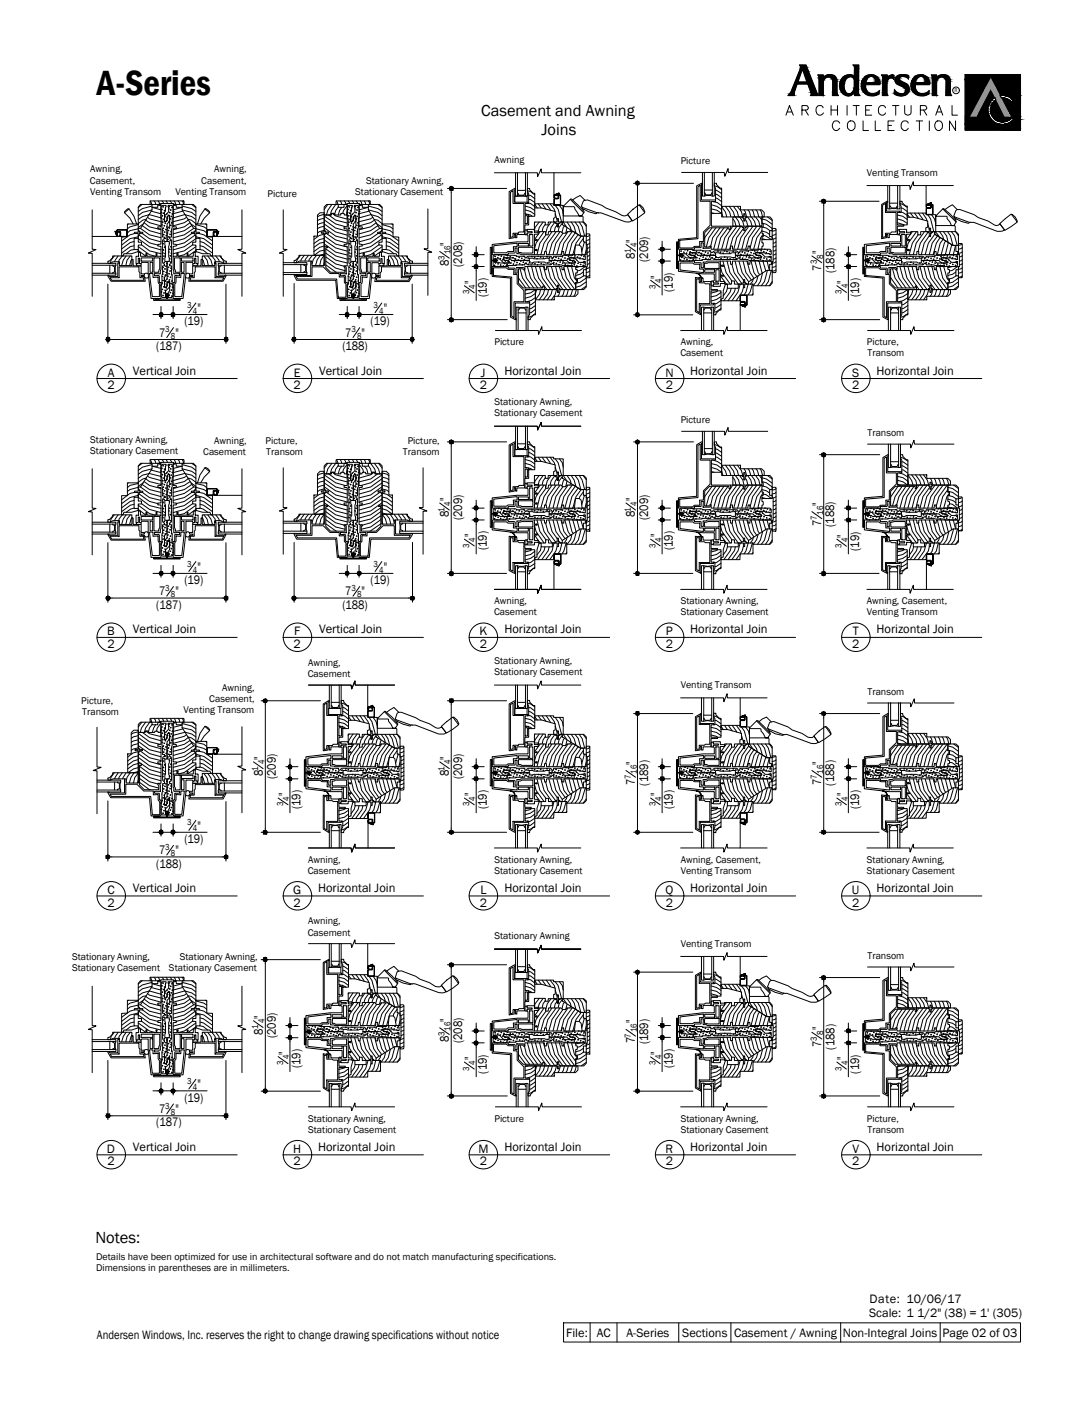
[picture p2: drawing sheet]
<svg xmlns="http://www.w3.org/2000/svg" width="216mm" height="279mm" viewBox="0 0 216 279" stroke-linecap="round" stroke-linejoin="round" font-family="sans-serif">
<defs><g id="words">
<text font-size="7.1" x="19.2" y="18.9">A-Series</text>
<text font-size="3.3" x="18.9" y="246.7">Notes:</text>
<g font-size="3.2">
<text x="95.5" y="23">Casement and Awning</text>
<text x="107.4" y="26.9">Joins</text>
</g>
<g font-size="2.5">
<text x="89" y="52.8" transform="rotate(-90 89 52.8)">8</text>
<text x="89" y="48.8" transform="rotate(-90 89 48.8)">&quot;</text>
<text x="91.7" y="53" transform="rotate(-90 91.7 53)">(208)</text>
<text x="126" y="51.3" transform="rotate(-90 126 51.3)">8</text>
<text x="126" y="48.1" transform="rotate(-90 126 48.1)">&quot;</text>
<text x="128.6" y="51.9" transform="rotate(-90 128.6 51.9)">(209)</text>
<text x="162.9" y="53.7" transform="rotate(-90 162.9 53.7)">7</text>
<text x="162.9" y="50.4" transform="rotate(-90 162.9 50.4)">&quot;</text>
<text x="94" y="56.4" transform="rotate(-90 94 56.4)">&quot;</text>
<text x="96.6" y="59" transform="rotate(-90 96.6 59)">(19)</text>
<text x="130.9" y="55.3" transform="rotate(-90 130.9 55.3)">&quot;</text>
<text x="133.5" y="57.9" transform="rotate(-90 133.5 57.9)">(19)</text>
<text x="165.6" y="54.2" transform="rotate(-90 165.6 54.2)">(188)</text>
<text x="167.8" y="56.3" transform="rotate(-90 167.8 56.3)">&quot;</text>
<text x="170.5" y="59" transform="rotate(-90 170.5 59)">(19)</text>
<text x="36.6" y="64.6">(19)</text>
<text x="39.2" y="61.9">&quot;</text>
<text x="73.5" y="64.6">(19)</text>
<text x="76.1" y="61.9">&quot;</text>
<text x="31" y="69.5">(187)</text>
<text x="31.6" y="66.9">7</text>
<text x="34.8" y="66.9">&quot;</text>
<text x="68" y="69.5">(188)</text>
<text x="68.5" y="66.9">7</text>
<text x="71.8" y="66.9">&quot;</text>
<text x="21.3" y="77.2">2</text>
<text x="21.4" y="74.7">A</text>
<text x="26.4" y="74.4">Vertical Join</text>
<text x="58.2" y="77.2">2</text>
<text x="58.3" y="74.7">E</text>
<text x="63.3" y="74.4">Vertical Join</text>
<text x="95.2" y="77.2">2</text>
<text x="95.4" y="74.7">J</text>
<text x="100.1" y="74.4">Horizontal Join</text>
<text x="132.1" y="74.7">N</text>
<text x="132.2" y="77.2">2</text>
<text x="137" y="74.4">Horizontal Join</text>
<text x="169.1" y="74.7">S</text>
<text x="169.1" y="77.2">2</text>
<text x="173.9" y="74.4">Horizontal Join</text>
<text x="89" y="99.5" transform="rotate(-90 89 99.5)">&quot;</text>
<text x="126" y="99.5" transform="rotate(-90 126 99.5)">&quot;</text>
<text x="162.9" y="100.4" transform="rotate(-90 162.9 100.4)">&quot;</text>
<text x="89" y="102.7" transform="rotate(-90 89 102.7)">8</text>
<text x="91.7" y="103.2" transform="rotate(-90 91.7 103.2)">(209)</text>
<text x="94" y="106.6" transform="rotate(-90 94 106.6)">&quot;</text>
<text x="126" y="102.7" transform="rotate(-90 126 102.7)">8</text>
<text x="128.6" y="103.2" transform="rotate(-90 128.6 103.2)">(209)</text>
<text x="130.9" y="106.6" transform="rotate(-90 130.9 106.6)">&quot;</text>
<text x="162.9" y="104.4" transform="rotate(-90 162.9 104.4)">7</text>
<text x="165.6" y="104.6" transform="rotate(-90 165.6 104.6)">(188)</text>
<text x="167.8" y="106.7" transform="rotate(-90 167.8 106.7)">&quot;</text>
<text x="39.2" y="113.3">&quot;</text>
<text x="76.1" y="113.3">&quot;</text>
<text x="96.6" y="109.2" transform="rotate(-90 96.6 109.2)">(19)</text>
<text x="133.5" y="109.2" transform="rotate(-90 133.5 109.2)">(19)</text>
<text x="170.5" y="109.3" transform="rotate(-90 170.5 109.3)">(19)</text>
<text x="31.6" y="118.2">7</text>
<text x="34.8" y="118.2">&quot;</text>
<text x="36.6" y="115.9">(19)</text>
<text x="68.5" y="118.2">7</text>
<text x="71.8" y="118.2">&quot;</text>
<text x="73.5" y="115.9">(19)</text>
<text x="26.4" y="125.7">Vertical Join</text>
<text x="31" y="120.8">(187)</text>
<text x="63.3" y="125.7">Vertical Join</text>
<text x="68" y="120.8">(188)</text>
<text x="100.1" y="125.7">Horizontal Join</text>
<text x="137" y="125.7">Horizontal Join</text>
<text x="173.9" y="125.7">Horizontal Join</text>
<text x="21.3" y="126">B</text>
<text x="21.3" y="128.6">2</text>
<text x="58.2" y="128.6">2</text>
<text x="58.4" y="126">F</text>
<text x="95.1" y="126">K</text>
<text x="95.2" y="128.6">2</text>
<text x="132.2" y="126">P</text>
<text x="132.2" y="128.6">2</text>
<text x="169.1" y="128.6">2</text>
<text x="169.2" y="126">T</text>
<text x="52.1" y="154" transform="rotate(-90 52.1 154)">8</text>
<text x="52.1" y="150.8" transform="rotate(-90 52.1 150.8)">&quot;</text>
<text x="54.7" y="154.6" transform="rotate(-90 54.7 154.6)">(209)</text>
<text x="89" y="154" transform="rotate(-90 89 154)">8</text>
<text x="89" y="150.8" transform="rotate(-90 89 150.8)">&quot;</text>
<text x="91.7" y="154.6" transform="rotate(-90 91.7 154.6)">(209)</text>
<text x="126" y="155.7" transform="rotate(-90 126 155.7)">7</text>
<text x="126" y="151.8" transform="rotate(-90 126 151.8)">&quot;</text>
<text x="128.6" y="155.9" transform="rotate(-90 128.6 155.9)">(189)</text>
<text x="162.9" y="155.7" transform="rotate(-90 162.9 155.7)">7</text>
<text x="162.9" y="151.8" transform="rotate(-90 162.9 151.8)">&quot;</text>
<text x="165.6" y="155.9" transform="rotate(-90 165.6 155.9)">(188)</text>
<text x="57" y="158" transform="rotate(-90 57 158)">&quot;</text>
<text x="59.6" y="160.6" transform="rotate(-90 59.6 160.6)">(19)</text>
<text x="94" y="158" transform="rotate(-90 94 158)">&quot;</text>
<text x="96.6" y="160.6" transform="rotate(-90 96.6 160.6)">(19)</text>
<text x="130.9" y="158" transform="rotate(-90 130.9 158)">&quot;</text>
<text x="133.5" y="160.6" transform="rotate(-90 133.5 160.6)">(19)</text>
<text x="167.8" y="158" transform="rotate(-90 167.8 158)">&quot;</text>
<text x="170.5" y="160.6" transform="rotate(-90 170.5 160.6)">(19)</text>
<text x="36.6" y="167.3">(19)</text>
<text x="39.2" y="164.6">&quot;</text>
<text x="31" y="172.2">(188)</text>
<text x="31.6" y="169.5">7</text>
<text x="34.8" y="169.5">&quot;</text>
<text x="21.3" y="177.4">C</text>
<text x="21.3" y="180">2</text>
<text x="26.4" y="177">Vertical Join</text>
<text x="58.2" y="177.4">G</text>
<text x="58.2" y="180">2</text>
<text x="63.1" y="177">Horizontal Join</text>
<text x="95.2" y="180">2</text>
<text x="95.3" y="177.4">L</text>
<text x="100.1" y="177">Horizontal Join</text>
<text x="132.1" y="177.4">Q</text>
<text x="132.2" y="180">2</text>
<text x="137" y="177">Horizontal Join</text>
<text x="169" y="177.4">U</text>
<text x="169.1" y="180">2</text>
<text x="173.9" y="177">Horizontal Join</text>
<text x="52.1" y="202.2" transform="rotate(-90 52.1 202.2)">&quot;</text>
<text x="89" y="202.8" transform="rotate(-90 89 202.8)">&quot;</text>
<text x="126" y="203.1" transform="rotate(-90 126 203.1)">&quot;</text>
<text x="52.1" y="205.4" transform="rotate(-90 52.1 205.4)">8</text>
<text x="54.7" y="206" transform="rotate(-90 54.7 206)">(209)</text>
<text x="57" y="209.4" transform="rotate(-90 57 209.4)">&quot;</text>
<text x="89" y="206.8" transform="rotate(-90 89 206.8)">8</text>
<text x="91.7" y="207" transform="rotate(-90 91.7 207)">(208)</text>
<text x="126" y="207.1" transform="rotate(-90 126 207.1)">7</text>
<text x="128.6" y="207.3" transform="rotate(-90 128.6 207.3)">(189)</text>
<text x="130.9" y="209.4" transform="rotate(-90 130.9 209.4)">&quot;</text>
<text x="162.9" y="207.8" transform="rotate(-90 162.9 207.8)">7</text>
<text x="162.9" y="204.5" transform="rotate(-90 162.9 204.5)">&quot;</text>
<text x="165.6" y="208.3" transform="rotate(-90 165.6 208.3)">(188)</text>
<text x="39.2" y="216">&quot;</text>
<text x="59.6" y="212" transform="rotate(-90 59.6 212)">(19)</text>
<text x="94" y="210.4" transform="rotate(-90 94 210.4)">&quot;</text>
<text x="96.6" y="213" transform="rotate(-90 96.6 213)">(19)</text>
<text x="133.5" y="212" transform="rotate(-90 133.5 212)">(19)</text>
<text x="167.8" y="210.4" transform="rotate(-90 167.8 210.4)">&quot;</text>
<text x="170.5" y="213" transform="rotate(-90 170.5 213)">(19)</text>
<text x="31.6" y="220.9">7</text>
<text x="34.8" y="220.9">&quot;</text>
<text x="36.6" y="218.6">(19)</text>
<text x="31" y="223.5">(187)</text>
<text x="21.2" y="228.8">D</text>
<text x="21.3" y="231.3">2</text>
<text x="26.4" y="228.4">Vertical Join</text>
<text x="58.2" y="228.8">H</text>
<text x="58.2" y="231.3">2</text>
<text x="63.1" y="228.4">Horizontal Join</text>
<text x="94.9" y="228.8">M</text>
<text x="95.2" y="231.3">2</text>
<text x="100.1" y="228.4">Horizontal Join</text>
<text x="132.1" y="228.8">R</text>
<text x="132.2" y="231.3">2</text>
<text x="137" y="228.4">Horizontal Join</text>
<text x="169.1" y="231.3">2</text>
<text x="169.2" y="228.8">V</text>
<text x="173.9" y="228.4">Horizontal Join</text>
<text x="172.5" y="261.3">Scale: 1 1/2&quot; (38) = 1' (305)</text>
<text x="172.5" y="258.5">Date: 10/06/17</text>
<text x="19.2" y="265.8">Andersen Windows, Inc. reserves the right to change drawing specifications without notice</text>
<text x="112.3" y="265.3">File:</text>
<text x="118.4" y="265.3">AC</text>
<text x="124.3" y="265.2">A-Series</text>
<text x="135.4" y="265.2">Sections</text>
<text x="145.7" y="265.3">Casement / Awning</text>
<text x="167.3" y="265.3">Non-Integral Joins</text>
<text x="187" y="265.2">Page 02 of 03</text>
</g>
<g font-size="2">
<text x="17.9" y="34.2">Awning,</text>
<text x="42.5" y="34.2">Awning,</text>
<text x="98.1" y="32.3">Awning</text>
<text x="135.1" y="32.6">Picture</text>
<text x="172" y="34.9">Venting Transom</text>
<text x="17.9" y="36.5">Casement,</text>
<text x="17.9" y="38.7">Venting Transom</text>
<text x="34.8" y="38.7">Venting Transom</text>
<text x="39.9" y="36.5">Casement,</text>
<text x="53.1" y="39.1">Picture</text>
<text x="70.5" y="38.7">Stationary Casement</text>
<text x="72.7" y="36.4">Stationary Awning,</text>
<text x="98.1" y="68.5">Picture</text>
<text x="135" y="70.7">Casement</text>
<text x="135.1" y="68.5">Awning,</text>
<text x="172" y="68.5">Picture,</text>
<text x="172.2" y="70.7">Transom</text>
<text x="98.1" y="80.4">Stationary Awning,</text>
<text x="98.1" y="82.6">Stationary Casement</text>
<text x="135.1" y="83.9">Picture</text>
<text x="17.9" y="87.9">Stationary Awning,</text>
<text x="42.5" y="88.1">Awning,</text>
<text x="52.7" y="88.2">Picture,</text>
<text x="80.9" y="88.2">Picture,</text>
<text x="172.2" y="86.5">Transom</text>
<text x="17.9" y="90.2">Stationary Casement</text>
<text x="40.3" y="90.4">Casement</text>
<text x="52.8" y="90.4">Transom</text>
<text x="80" y="90.4">Transom</text>
<text x="98.1" y="119.8">Awning,</text>
<text x="135.1" y="119.9">Stationary Awning,</text>
<text x="172" y="119.9">Awning, Casement,</text>
<text x="98.1" y="122.1">Casement</text>
<text x="135.1" y="122.1">Stationary Casement</text>
<text x="172" y="122.1">Venting Transom</text>
<text x="98.1" y="131.8">Stationary Awning,</text>
<text x="44.1" y="137.1">Awning,</text>
<text x="61.1" y="134.3">Casement</text>
<text x="61.2" y="132.1">Awning,</text>
<text x="98.1" y="134">Stationary Casement</text>
<text x="135.1" y="136.5">Venting Transom</text>
<text x="172.2" y="137.9">Transom</text>
<text x="16.1" y="139.6">Picture,</text>
<text x="16.3" y="141.9">Transom</text>
<text x="36.4" y="141.5">Venting Transom</text>
<text x="41.5" y="139.3">Casement,</text>
<text x="61.1" y="173.4">Casement</text>
<text x="61.2" y="171.2">Awning,</text>
<text x="98.1" y="171.3">Stationary Awning,</text>
<text x="98.1" y="173.5">Stationary Casement</text>
<text x="135.1" y="171.3">Awning, Casement,</text>
<text x="135.1" y="173.4">Venting Transom</text>
<text x="172" y="171.3">Stationary Awning,</text>
<text x="172" y="173.5">Stationary Casement</text>
<text x="61.1" y="185.7">Casement</text>
<text x="61.2" y="183.4">Awning,</text>
<text x="14.3" y="190.5">Stationary Awning,</text>
<text x="35.7" y="190.5">Stationary Awning,</text>
<text x="98.1" y="186.4">Stationary Awning</text>
<text x="135.1" y="187.8">Venting Transom</text>
<text x="172.2" y="190.2">Transom</text>
<text x="14.3" y="192.8">Stationary Casement</text>
<text x="33.5" y="192.8">Stationary Casement</text>
<text x="61.2" y="222.6">Stationary Awning,</text>
<text x="61.2" y="224.8">Stationary Casement</text>
<text x="98.1" y="222.6">Picture</text>
<text x="135.1" y="222.6">Stationary Awning,</text>
<text x="135.1" y="224.8">Stationary Casement</text>
<text x="172" y="222.6">Picture,</text>
<text x="172.2" y="224.8">Transom</text>
<text x="19.1" y="250.1">Details have been optimized for use in architectural software and do not match manufacturing specifications.</text>
<text x="19.1" y="252.3">Dimensions in parentheses are in millimeters.</text>
</g>
<g font-size="1.8">
<text x="88.2" y="51.6" transform="rotate(-90 88.2 51.6)">3</text>
<text x="89.4" y="50.5" transform="rotate(-90 89.4 50.5)">16</text>
<text x="125.2" y="50.2" transform="rotate(-90 125.2 50.2)">1</text>
<text x="126.4" y="49" transform="rotate(-90 126.4 49)">4</text>
<text x="162.1" y="52.4" transform="rotate(-90 162.1 52.4)">3</text>
<text x="163.3" y="51.3" transform="rotate(-90 163.3 51.3)">8</text>
<text x="93.1" y="58.4" transform="rotate(-90 93.1 58.4)">3</text>
<text x="94.3" y="57.3" transform="rotate(-90 94.3 57.3)">4</text>
<text x="130.1" y="57.3" transform="rotate(-90 130.1 57.3)">3</text>
<text x="131.3" y="56.2" transform="rotate(-90 131.3 56.2)">4</text>
<text x="167" y="58.4" transform="rotate(-90 167 58.4)">3</text>
<text x="168.2" y="57.2" transform="rotate(-90 168.2 57.2)">4</text>
<text x="32.8" y="66">3</text>
<text x="37.2" y="61.1">3</text>
<text x="38.3" y="62.3">4</text>
<text x="69.7" y="66">3</text>
<text x="74.1" y="61.1">3</text>
<text x="75.3" y="62.3">4</text>
<text x="33.9" y="67.2">8</text>
<text x="70.9" y="67.2">8</text>
<text x="88.2" y="101.5" transform="rotate(-90 88.2 101.5)">1</text>
<text x="89.4" y="100.4" transform="rotate(-90 89.4 100.4)">4</text>
<text x="125.2" y="101.5" transform="rotate(-90 125.2 101.5)">1</text>
<text x="126.4" y="100.4" transform="rotate(-90 126.4 100.4)">4</text>
<text x="94.3" y="107.5" transform="rotate(-90 94.3 107.5)">4</text>
<text x="131.3" y="107.5" transform="rotate(-90 131.3 107.5)">4</text>
<text x="162.1" y="103.2" transform="rotate(-90 162.1 103.2)">7</text>
<text x="163.3" y="102.2" transform="rotate(-90 163.3 102.2)">16</text>
<text x="168.2" y="107.6" transform="rotate(-90 168.2 107.6)">4</text>
<text x="37.2" y="112.5">3</text>
<text x="38.3" y="113.7">4</text>
<text x="74.1" y="112.5">3</text>
<text x="75.3" y="113.7">4</text>
<text x="93.1" y="108.7" transform="rotate(-90 93.1 108.7)">3</text>
<text x="130.1" y="108.7" transform="rotate(-90 130.1 108.7)">3</text>
<text x="167" y="108.7" transform="rotate(-90 167 108.7)">3</text>
<text x="32.8" y="117.3">3</text>
<text x="33.9" y="118.5">8</text>
<text x="69.7" y="117.3">3</text>
<text x="70.9" y="118.5">8</text>
<text x="51.3" y="152.9" transform="rotate(-90 51.3 152.9)">1</text>
<text x="52.5" y="151.7" transform="rotate(-90 52.5 151.7)">4</text>
<text x="88.2" y="152.9" transform="rotate(-90 88.2 152.9)">1</text>
<text x="89.4" y="151.7" transform="rotate(-90 89.4 151.7)">4</text>
<text x="125.2" y="154.6" transform="rotate(-90 125.2 154.6)">7</text>
<text x="126.4" y="153.5" transform="rotate(-90 126.4 153.5)">16</text>
<text x="162.1" y="154.6" transform="rotate(-90 162.1 154.6)">7</text>
<text x="163.3" y="153.5" transform="rotate(-90 163.3 153.5)">16</text>
<text x="56.2" y="160" transform="rotate(-90 56.2 160)">3</text>
<text x="57.4" y="158.9" transform="rotate(-90 57.4 158.9)">4</text>
<text x="93.1" y="160" transform="rotate(-90 93.1 160)">3</text>
<text x="94.3" y="158.9" transform="rotate(-90 94.3 158.9)">4</text>
<text x="130.1" y="160" transform="rotate(-90 130.1 160)">3</text>
<text x="131.3" y="158.9" transform="rotate(-90 131.3 158.9)">4</text>
<text x="167" y="160" transform="rotate(-90 167 160)">3</text>
<text x="168.2" y="158.9" transform="rotate(-90 168.2 158.9)">4</text>
<text x="37.2" y="163.8">3</text>
<text x="38.3" y="165">4</text>
<text x="32.8" y="168.7">3</text>
<text x="33.9" y="169.9">8</text>
<text x="52.5" y="203.1" transform="rotate(-90 52.5 203.1)">4</text>
<text x="51.3" y="204.3" transform="rotate(-90 51.3 204.3)">1</text>
<text x="88.2" y="205.6" transform="rotate(-90 88.2 205.6)">3</text>
<text x="89.4" y="204.5" transform="rotate(-90 89.4 204.5)">16</text>
<text x="125.2" y="205.9" transform="rotate(-90 125.2 205.9)">7</text>
<text x="126.4" y="204.8" transform="rotate(-90 126.4 204.8)">16</text>
<text x="162.1" y="206.5" transform="rotate(-90 162.1 206.5)">3</text>
<text x="163.3" y="205.4" transform="rotate(-90 163.3 205.4)">8</text>
<text x="37.2" y="215.1">3</text>
<text x="56.2" y="211.4" transform="rotate(-90 56.2 211.4)">3</text>
<text x="57.4" y="210.2" transform="rotate(-90 57.4 210.2)">4</text>
<text x="93.1" y="212.5" transform="rotate(-90 93.1 212.5)">3</text>
<text x="94.3" y="211.3" transform="rotate(-90 94.3 211.3)">4</text>
<text x="130.1" y="211.4" transform="rotate(-90 130.1 211.4)">3</text>
<text x="131.3" y="210.2" transform="rotate(-90 131.3 210.2)">4</text>
<text x="167" y="212.5" transform="rotate(-90 167 212.5)">3</text>
<text x="168.2" y="211.3" transform="rotate(-90 168.2 211.3)">4</text>
<text x="32.8" y="220">3</text>
<text x="33.9" y="221.3">8</text>
<text x="38.3" y="216.3">4</text>
</g>
<text font-size="1.1" x="189.4" y="18.3">R</text>
</g></defs>
<!-- layer: A-DETL -->
<path d="M.7 278.7h.1" fill="none" stroke="#000" stroke-width=".2"/>
<!-- layer: A-ANNO-TEXT -->
<g fill="none" stroke="#000" stroke-width=".2">
<path d="M158.7 12.9h1.3l2.4 6.1h-1.6l.1-.6-.6-1.7h-2.1l-.5 1.5v.8h-1.4l.7-.8 1.7-4.3 .1-.6zM158.8 12.9h1.1l2.3 6h-1.3l.1-.3-.7-2h-2.2l-.5 1.6v.7h-1.1l.5-.7 1.8-4.3zM158.9 13h.9l2.3 5.9h-1.1v-.5l-.6-1.8h-2.3l-.5 1.6-.1 .7h-.8l.4-.7 1.8-4.6zM159.3 13.6l.8 2.6h-1.7zM159.3 13.4l.9 2.9h-2zM159.3 13.1l1 3.3h-2.2zM162.2 14.9h1.2v.4a1.53 1.53 0 0 1 1.6-.5 1.53 1.53 0 0 1 1.1 1.3v2.2l.3 .7h-1.2v-2.9a.93 .93 0 0 0-1-.8 .93 .93 0 0 0-.8 1.1v2.5l.1 .1h-1v-3.6zM162.4 14.9h.9v.6a1.47 1.47 0 0 1 1.6-.7 1.47 1.47 0 0 1 1.2 1.3v2.2l.2 .6h-1v-2.8a.99 .99 0 0 0-1.1-.9 .99 .99 0 0 0-.9 1.1l.1 2.6h-.8v-3.5zM162.6 15h.7l-.1 .6a1.63 1.63 0 0 1 2.7 0l.2 3.3h-.7v-2.8a1.06 1.06 0 0 0-1.2-.9 1.06 1.06 0 0 0-.9 1.1v2.6h-.7zM167.9 15.6a.93 .93 0 0 1 1-.5 .93 .93 0 0 1 .7 .8v1.5a1.22 1.22 0 0 1-1.5 1.3 2.14 2.14 0 0 1-.2-3.1 2.17 2.17 0 0 0 .3 3l.3 .1a1.31 1.31 0 0 0 1.1-1.3v-1.5a.91 .91 0 0 0-.8-.7 .91 .91 0 0 0-.9 .4zM168 15.6a.84 .84 0 0 1 .8-.4 .84 .84 0 0 1 .7 .7v1.5a1.1 1.1 0 0 1-1.3 1.1 2.07 2.07 0 0 1-.2-2.9zM169.2 12.9h1.2v5.4v.4l.3 .3h-1.1v-.8a1.39 1.39 0 0 1-1.3 .9 1.39 1.39 0 0 1-1.3-.8 2.16 2.16 0 0 1-.2-2.4 2.16 2.16 0 0 1 2.3-1l.4 .2 .1-1.6-.1-.4z"/>
<path d="M169.4 12.9h1l-.1 5.4 .2 .6h-.9v-.9a1.47 1.47 0 0 1-1.5 1 1.47 1.47 0 0 1-1.3-1.3 1.98 1.98 0 0 1 .5-2.3 1.98 1.98 0 0 1 2.3-.2v-1.7zM169.6 13h.7v5.4l.1 .5h-.7v-1.3l-.5 1a1.66 1.66 0 0 1-2-.2 1.66 1.66 0 0 1-.4-2 1.72 1.72 0 0 1 2.9-1v-1.9zM171.3 15.6a1.76 1.76 0 0 1 2.1-.7 1.76 1.76 0 0 1 1.2 1.8h-2.9a1.56 1.56 0 0 0 .8 1.8 1.56 1.56 0 0 0 1.9-.4v.5a2.15 2.15 0 0 1-2.8-.2 2.15 2.15 0 0 1-.3-2.8zM171.4 15.6a1.72 1.72 0 0 1 1.9-.6 1.72 1.72 0 0 1 1.2 1.6h-2.9a1.65 1.65 0 0 0 .8 1.9 1.65 1.65 0 0 0 2-.2 1.52 1.52 0 0 1-2 .6 2.06 2.06 0 0 1-1-3.3zM171.7 15.1a1.83 1.83 0 0 1 2-.1 1.83 1.83 0 0 1 .9 1.8h-2.8a1.51 1.51 0 0 0 .9 1.7 1.51 1.51 0 0 0 1.8-.5l-.1 .7a2.24 2.24 0 0 1-3.1-.5 2.24 2.24 0 0 1 .4-3.1zM172.2 15.4a.96 .96 0 0 1 1.2-.2 .96 .96 0 0 1 .3 1.3h-2.1l.2-.7zM172.2 15.5a.81 .81 0 0 1 1.1-.2 .81 .81 0 0 1 .3 1l-1.8 .1zM172.2 15.4a.85 .85 0 0 1 1.2-.2 .85 .85 0 0 1 .2 1.2h-1.9zM174.9 14.9h1.2v.6a1.01 1.01 0 0 1 1.3-.6v.9a.77 .77 0 0 0-1-.2 .77 .77 0 0 0-.4 .9v2l.2 .5h-1.1v-3.6zM175.1 14.9h.9v.8a1.06 1.06 0 0 1 1.4-.7l-.1 .6a.86 .86 0 0 0-1 0 .86 .86 0 0 0-.3 .9v2l.1 .4h-1l.1-3.5zM175.2 15h.7v.9l.7-.8 .6-.1v.5l-.1-.1a.95 .95 0 0 0-1.2 1.1l.1 2.4h-.7v-3.5zM177.8 15.3a2.52 2.52 0 0 1 2.4-.3v.6a1.07 1.07 0 0 0-1.8 .1 1.55 1.55 0 0 0 1.3 .9 1.3 1.3 0 0 1 .6 1.6 1.3 1.3 0 0 1-1.5 .8l-.7-.1-.5-.2v-.7a1.26 1.26 0 0 0 2.1 .2v-.6l-.6-.5a1.73 1.73 0 0 1-1.4-.9l-.1-.4z"/>
<path d="M177.9 15.4a2.28 2.28 0 0 1 2.3-.4v.4a1.21 1.21 0 0 0-1.8 .1 .54 .54 0 0 0 .4 .7l.6 .3a1.24 1.24 0 0 1 .9 1.5 1.24 1.24 0 0 1-1.5 .9l-1-.2-.2-.1v-.4a1.35 1.35 0 0 0 2.2 0v-.6l-.7-.5a2 2 0 0 1-1.4-.9zM177.9 15.1l.9-.3 1.2 .1 .3 .1v.7a1.04 1.04 0 0 0-1.9 0l.3 .3 .8 .4a1.4 1.4 0 0 1 .9 1.6 1.4 1.4 0 0 1-1.6 1.1l-1.4-.4 .1-.9a1.51 1.51 0 0 0 2 .6l.2-.6-.2-.3-.5-.3a1.6 1.6 0 0 1-1.4-1.2l.1-.6zM181.2 15.6a1.81 1.81 0 0 1 2.1-.7 1.81 1.81 0 0 1 1.2 1.9h-2.8a1.45 1.45 0 0 0 .6 1.6 1.45 1.45 0 0 0 1.7-.1l.4-.3-.1 .7a2.24 2.24 0 0 1-2.9-.2 2.24 2.24 0 0 1-.2-2.9zM181.2 15.6a1.72 1.72 0 0 1 2.1-.7 1.72 1.72 0 0 1 1.1 1.8h-2.8a1.53 1.53 0 0 0 .8 1.8 1.53 1.53 0 0 0 1.9-.4v.5a2.15 2.15 0 0 1-2.8-.2 2.15 2.15 0 0 1-.3-2.8zM181.3 15.6a1.67 1.67 0 0 1 1.9-.6 1.67 1.67 0 0 1 1.1 1.6h-2.7a1.61 1.61 0 0 0 .6 1.9 1.61 1.61 0 0 0 2-.2v.2a2.09 2.09 0 0 1-2.7-.2 2.09 2.09 0 0 1-.2-2.7zM182 15.4a1.01 1.01 0 0 1 1.2-.2 1.01 1.01 0 0 1 .5 1.1l-.2 .2h-2l.2-.7zM182.1 15.4a.88 .88 0 0 1 1.1-.1 .88 .88 0 0 1 .3 1.1h-1.9l.1-.5zM182.1 15.5a.79 .79 0 0 1 1.1-.2 .79 .79 0 0 1 .3 1l-1.8 .1 .1-.5zM184.8 14.9h1.1v.4a1.53 1.53 0 0 1 1.6-.5 1.53 1.53 0 0 1 1.1 1.3v2.2l.3 .7h-1.3l.1-2.9a.93 .93 0 0 0-1.1-.8 .93 .93 0 0 0-.7 1.1v2.5l.1 .1h-1v-3.6zM184.9 14.9h.9v.6a1.47 1.47 0 0 1 1.6-.7 1.47 1.47 0 0 1 1.1 1.3v2.2l.2 .6h-.9v-2.8a.99 .99 0 0 0-1.1-.9 .99 .99 0 0 0-.9 1.1l.1 2.6h-.9v-3.5zM185 15h.7v.6a1.63 1.63 0 0 1 2.6 0l.3 3.3h-.8v-2.8a1.06 1.06 0 0 0-1.1-.9 1.06 1.06 0 0 0-1 1.1v2.6h-.6zM191.5 14.8h11v11h-11z"/>
<path d="M197 19.6l.4-.2 .2 .4a2.39 2.39 0 0 0-.4 3.6 2.39 2.39 0 0 0 3.6-.1l.3 .4a2.88 2.88 0 0 1-4.2 .1 2.88 2.88 0 0 1 .1-4.2zM198.4 19a2.86 2.86 0 0 1 2.6 .9l-.3 .3-.9-.6-1.1-.2zM156 22.9l.7-2 .7 2M156.2 22.2h.9M159.1 21.8h1.1a.45 .45 0 0 0 .2-.5 .45 .45 0 0 0-.4-.4h-.9v2M159.8 21.8l.6 1.1M163.3 21.4a.72 .72 0 0 0-.8-.5 .72 .72 0 0 0-.6 .7 .82 .82 0 0 0 .4 1.1 .82 .82 0 0 0 1.1-.3M164.9 20.9v2M164.9 21.8h1.3M166.2 20.9v2M166.6 24.4a.76 .76 0 0 0-.8-.4 .76 .76 0 0 0-.6 .7 .82 .82 0 0 0 .3 1.1 .82 .82 0 0 0 1.1-.3M168.1 20.9v2"/>
<path d="M168.3 24.2a.88 .88 0 0 1 1.3 .1 .88 .88 0 0 1-.1 1.3 .81 .81 0 0 1-1.1 .1 .81 .81 0 0 1-.2-1zM169.3 20.9h1.2M169.9 20.9v2M171.3 24v1.9h1M171.8 21.8h.7M173 20.9h-1.2v2h1.2M173.7 24v1.9h1.1M175.7 21.4a.72 .72 0 0 0-.8-.5 .72 .72 0 0 0-.6 .7 .8 .8 0 0 0 .3 1.1 .8 .8 0 0 0 1.1-.3M176.2 24.9h.7M177.1 20.9h1.3M177.4 24h-1.2v1.9h1.2M177.7 20.9v2"/>
<path d="M179.5 20.9v1.4a.64 .64 0 0 0 .7 .6 .64 .64 0 0 0 .6-.6v-1.4M180.2 24.4a.72 .72 0 0 0-.8-.4 .72 .72 0 0 0-.6 .7 .8 .8 0 0 0 .4 1 .8 .8 0 0 0 1-.2M181.8 24h1.3M182.4 24v1.9M182.6 21.8h1.1a.45 .45 0 0 0 .2-.5 .45 .45 0 0 0-.4-.4h-.9v2M183.3 21.8l.6 1.1M184.4 24v1.9M185.7 22.9l.7-2 .7 2M185.9 24.1a.96 .96 0 0 1 1.2 .6 .96 .96 0 0 1-.7 1.2 1.01 1.01 0 0 1-.9-.7 1.01 1.01 0 0 1 .4-1.1zM185.9 22.2h.9M188.9 20.9v2h1.1M189.6 24v1.9l-1.2-1.9v1.9"/>
<path d="M19.2 75.1h27.9M56.1 75.1h27.9M93.1 75.1h27.9M130.1 75.1h27.8M167 75.1h27.8M19.2 126.5h27.9M56.1 126.5h27.9M93.1 126.5h27.9M130.1 126.5h27.8M167 126.5h27.8M19.2 177.8h27.9M56.1 177.8h27.9"/>
<path d="M93.1 177.8h27.9M130.1 177.8h27.8M167 177.8h27.8M19.2 229.2h27.9M56.1 229.2h27.9M93.1 229.2h27.9M130.1 229.2h27.8M167 229.2h27.8M111.8 262.5h90.7v3.8h-90.7zM117.1 262.5v3.8M122.4 262.5v3.8M134.7 262.5v3.8"/>
<path d="M145 262.5v3.8M166.8 262.5v3.8M186.6 262.5v3.7"/>
<circle cx="189.7" cy="17.9" r=".67"/>
<circle cx="22.1" cy="75.1" r="2.83"/>
<circle cx="59" cy="75.1" r="2.83"/>
<circle cx="95.9" cy="75.1" r="2.83"/>
<circle cx="132.9" cy="75.1" r="2.83"/>
<circle cx="169.8" cy="75.1" r="2.83"/>
<circle cx="22.1" cy="126.5" r="2.83"/>
<circle cx="59" cy="126.5" r="2.83"/>
<circle cx="95.9" cy="126.5" r="2.83"/>
<circle cx="132.9" cy="126.5" r="2.83"/>
<circle cx="169.8" cy="126.5" r="2.83"/>
<circle cx="22.1" cy="177.8" r="2.83"/>
<circle cx="59" cy="177.8" r="2.83"/>
<circle cx="95.9" cy="177.8" r="2.83"/>
<circle cx="132.9" cy="177.8" r="2.83"/>
<circle cx="169.8" cy="177.8" r="2.83"/>
<circle cx="22.1" cy="229.1" r="2.83"/>
<circle cx="59" cy="229.1" r="2.83"/>
<circle cx="95.9" cy="229.1" r="2.83"/>
<circle cx="132.9" cy="229.1" r="2.83"/>
<circle cx="169.8" cy="229.1" r="2.83"/>
</g>
<g fill="#000" stroke="#000" stroke-width=".2">
<path d="M164.5 14.9h.4zM167.8 18.9h1zM179.1 14.9h.2zM179.2 18.7h.5zM182.6 18.9h.7zM182.6 18.9h.2zM187 14.9h.3zM196.6 17.5l.8 1.4h-1.6zM198.7 19.4h.4zM198.4 24.1h.9zM199.2 24.7h1.5zM201.5 24.9l.1 .4h-.1z"/>
<path d="M201.6 24.9h.3l-.2 .4zM202 24.9v.4h-.1z"/>
<path d="M156.9 18.6l.6 .1zM156.8 18.7h.7z"/>
<path d="M156.8 18.7l.7 .2v-.2zM156.8 18.7l.7 .2h-.8z"/>
<path d="M157.1 18.2h.5zM157.1 18.2h.5z"/>
<path d="M157.1 18.2l.4 .4 .1-.4zM157.1 18.2l.4 .4h-.6z"/>
<path d="M157.3 17.7l.3 .5 .1-.5zM157.3 17.7l.3 .5h-.5z"/>
<path d="M157.8 16.6l-.1 1.1 .4-1.1zM157.8 16.6l-.1 1.1h-.4z"/>
<path d="M158.8 13.9l-.7 2.5 .9-2.5zM158.8 13.9l-.7 2.5h-.2z"/>
<path d="M158.9 13.6l.1 .3 .1-.3zM158.9 13.6l.1 .3h-.2z"/>
<path d="M158.9 13.1l.4 .2v-.2zM158.9 13.1l.4 .2h-.4z"/>
<path d="M158.9 13.3l.2 .3 .2-.3zM158.9 13.3l.2 .3h-.2z"/>
<path d="M158.9 13l1 .1zM158.9 13l1 .1z"/>
<path d="M159.3 13.1l.7 .2-.1-.2zM159.3 13.1l.7 .2h-.7z"/>
<path d="M159.3 13.3l.9 .6-.2-.6zM159.3 13.3l.9 .6h-.7z"/>
<path d="M159.5 13.9l.8 .3-.1-.3zM159.5 13.9l.8 .3h-.8z"/>
<path d="M159.5 14.2l1.7 2.2-.9-2.2zM159.5 14.2l1.7 2.2h-.9z"/>
<path d="M157.9 16.4l3.3 .2v-.2zM157.9 16.4l3.3 .2h-3.4z"/>
<path d="M160.4 16.6l1.5 1.8-.7-1.8zM160.4 16.6l1.5 1.8h-.9z"/>
<path d="M161 18.4l1.1 .3-.2-.3zM161 18.4l1.1 .3h-1z"/>
<path d="M161.1 18.7l1 .1v-.1zM161.1 18.7l1 .1h-1.1z"/>
<path d="M161 18.8l1.1 .1zM161 18.8l1.1 .1z"/>
<path d="M162.6 15l.6 .4v-.4zM162.6 15l.6 .4h-.6z"/>
<path d="M162.6 15.4l.6 .2v-.2zM162.6 15.4l.6 .2h-.6z"/>
<path d="M162.6 15h.7zM162.6 15h.6z"/>
<path d="M162.6 16.3l.7 2.4v-2.4zM162.6 16.3l.7 2.4h-.7z"/>
<path d="M162.6 18.7l.7 .2v-.2zM162.6 18.7l.7 .2h-.7z"/>
<path d="M162.6 15.9l.7 .4v-.4zM162.6 15.9l.7 .4h-.7z"/>
<path d="M162.6 15.6l.7 .3 .2-.3zM162.6 15.6l.7 .3h-.7z"/>
<path d="M163.4 15.5l.1 .1 .1-.1zM163.2 15.6l.2-.1 .1 .1z"/>
<path d="M163.7 15.2l-.1 .3 .4-.3zM163.4 15.5l.3-.3-.1 .3z"/>
<path d="M163.8 15.2h.5zM163.7 15.2h.3z"/>
<path d="M163.8 15.2h.5zM163.8 15.2h.6z"/>
<path d="M163.8 15.2h.5zM163.8 15.2h.5z"/>
<path d="M164.5 14.9l.7 .1zM164.2 15h1z"/>
<path d="M164.2 15h1zM164.2 15h1z"/>
<path d="M164.2 15l1.3 .1-.3-.1zM163.9 15.1l.3-.1 1.3 .1z"/>
<path d="M163.9 15.1l1.7 .1zM163.9 15.1l1.7 .1z"/>
<path d="M164.4 15.2h1.2zM164.4 15.2h1.2z"/>
<path d="M164.5 15.2h1.1zM164.5 15.2h1.1z"/>
<path d="M164.8 15.2l.9 .1zM164.8 15.2l.9 .1z"/>
<path d="M165 15.3l.7 .1v-.1zM165 15.3l.7 .1h-.6z"/>
<path d="M165.1 15.4l.8 .2-.2-.2zM165.1 15.4l.8 .2h-.7z"/>
<path d="M165.2 15.6l.7 .1v-.1zM165.2 15.6l.7 .1h-.6z"/>
<path d="M165.3 15.7l.6 .2v-.2zM165.3 15.7l.6 .2h-.6z"/>
<path d="M165.3 15.9l.7 .2-.1-.2zM165.3 15.9l.7 .2h-.6z"/>
<path d="M165.4 16.1h.6zM165.4 16.1h.6z"/>
<path d="M165.4 16.1l.6 2.2v-2.2zM165.4 16.1l.6 2.2h-.6z"/>
<path d="M165.4 18.3l.7 .4-.1-.4zM165.4 18.3l.7 .4h-.7z"/>
<path d="M165.4 18.7l.7 .2v-.2zM165.4 18.7l.7 .2h-.7z"/>
<path d="M166.8 17l.5 .1zM166.8 17l.5 .1z"/>
<path d="M166.7 17.1l.8 .6-.2-.6zM166.7 17.1l.8 .6h-.7z"/>
<path d="M166.9 16.2l.6 .2v-.2zM166.9 16.2l.6 .2h-.7z"/>
<path d="M166.8 16.4l.5 .6 .2-.6zM166.8 16.4l.5 .6h-.5z"/>
<path d="M166.8 17.7l.7 .1zM166.8 17.7l.7 .1z"/>
<path d="M166.8 17.8l.9 .5-.2-.5zM166.8 17.8l.9 .5h-.6z"/>
<path d="M166.9 15.9l.6 .3 .1-.3zM166.9 15.9l.6 .3h-.6z"/>
<path d="M167.1 18.3l.7 .1-.1-.1zM167.1 18.3l.7 .1z"/>
<path d="M167.3 18.4l.7 .2-.2-.2zM167.3 18.4l.7 .2h-.5z"/>
<path d="M167.3 15.5l.6 .1zM167.3 15.5l.6 .1z"/>
<path d="M167.3 15.6l.3 .3 .3-.3zM167.3 15.6l.3 .3h-.7z"/>
<path d="M167.5 18.6l.6 .1zM167.5 18.6l.6 .1z"/>
<path d="M167.5 18.7h.9zM167.5 18.7h.9z"/>
<path d="M167.6 15.2l.3 .3 .4-.3zM167.3 15.5l.3-.3 .3 .3z"/>
<path d="M167.6 15.2h.9zM167.6 15.2h.7z"/>
<path d="M167.6 18.7h.9zM167.6 18.7h.9z"/>
<path d="M167.8 15.1h1zM167.6 15.2h.9z"/>
<path d="M167.9 18.9h.9zM167.9 18.9h.4z"/>
<path d="M168.6 14.9l.3 .1zM168.1 15h.8z"/>
<path d="M168.5 18.7h.5zM168.5 18.7h.5z"/>
<path d="M167.6 18.7l1.2 .2 .2-.2zM167.6 18.7l1.2 .2h-1zM167.8 18.9h1z"/>
<path d="M168.1 15h.9zM168.1 15h.9z"/>
<path d="M168.1 15l1.1 .1-.2-.1zM167.8 15.1l.3-.1 1.1 .1z"/>
<path d="M168.9 18.7h.1zM168.5 18.7h.5z"/>
<path d="M168.9 18.6h.3zM168.9 18.6l.1 .1z"/>
<path d="M168.8 15.1l.6 .1zM168.8 15.1l.6 .1z"/>
<path d="M169.1 18.5l.1 .1v-.1zM168.9 18.6l.2-.1 .1 .1z"/>
<path d="M169.2 15.2l.4 .2zM169.2 15.2l.4 .2z"/>
<path d="M169.5 18l-.3 .5zM169.5 18l-.3 .5h-.1z"/>
<path d="M169.7 15.4h.6zM169.7 15.4h.6z"/>
<path d="M169.4 15.4h.3zM169.4 15.4h.3z"/>
<path d="M169.6 17.7v.3l.1-.3zM169.6 17.7l-.1 .3z"/>
<path d="M169.6 17.6h.1zM169.6 17.6l.1 .1z"/>
<path d="M169.6 17.4l.7 .2v-.2zM169.6 17.4l.7 .2h-.7z"/>
<path d="M169.7 17.6l.6 .1zM169.7 17.6l.6 .1z"/>
<path d="M169.7 17.7l.6 .7v-.7zM169.7 17.7l.6 .7h-.6z"/>
<path d="M169.7 18.4l.6 .4v-.4zM169.7 18.4l.6 .4h-.6z"/>
<path d="M169.6 13l.7 .1zM169.6 13l.7 .1z"/>
<path d="M169.6 13.1l.7 .4v-.4zM169.6 13.1l.7 .4h-.6z"/>
<path d="M169.7 13.5l.6 1.9v-1.9zM169.7 13.5l.6 1.9h-.6z"/>
<path d="M169.4 15.4l.9 .1v-.1zM169.4 15.4l.9 .1h-.8z"/>
<path d="M169.5 15.5l.8 .4v-.4zM169.5 15.5l.8 .4h-.7z"/>
<path d="M169.6 15.9l.7 1.5v-1.5zM169.6 15.9l.7 1.5h-.7z"/>
<path d="M169.7 18.8l.7 .1zM169.7 18.8l.7 .1z"/>
<path d="M171 16.6h3.5zM171 16.6h3.5z"/>
<path d="M171.6 18.3h.6zM171.6 18.3h.6z"/>
<path d="M171 16.6l.6 .5v-.5zM171 16.6l.6 .5h-.6z"/>
<path d="M171 17.1l.6 .1v-.1zM171 17.1l.6 .1h-.6z"/>
<path d="M171 17.2l.7 .4-.1-.4zM171 17.2l.7 .4h-.6z"/>
<path d="M171.1 16.1l.5 .4 .1-.4zM171.1 16.1l.5 .4h-.5z"/>
<path d="M171.1 17.6h.6zM171.1 17.6h.6z"/>
<path d="M171.1 17.6l.8 .4-.2-.4zM171.1 17.6l.8 .4h-.6z"/>
<path d="M171.3 15.8l.4 .3 .1-.3zM171.3 15.8l.4 .3h-.6z"/>
<path d="M171.3 18h.6zM171.3 18h.6z"/>
<path d="M171.3 18l.9 .3-.3-.3zM171.3 18l.9 .3h-.6z"/>
<path d="M171.4 15.6l.4 .2 .2-.2zM171.4 15.6l.4 .2h-.5z"/>
<path d="M171.7 15.4l.3 .2 .2-.2zM171.4 15.6l.3-.2 .3 .2z"/>
<path d="M171.6 18.3l.9 .3-.3-.3zM171.6 18.3l.9 .3h-.6z"/>
<path d="M171.8 15.2l.4 .2 .1-.2zM171.8 15.2l.4 .2h-.5z"/>
<path d="M172.3 15h1.1zM172.3 15h1.1z"/>
<path d="M172.1 15.1l.2 .1 .2-.1zM171.8 15.2l.3-.1 .2 .1z"/>
<path d="M171.9 18.6l.9 .1zM171.9 18.6l.9 .1z"/>
<path d="M172 18.7h.9zM172 18.7h.9z"/>
<path d="M172.3 15h.6zM172.1 15.1h.4z"/>
<path d="M172.8 18.9h.1zM172.8 18.9h.6z"/>
<path d="M172.9 14.9l.5 .1zM172.3 15h1.1z"/>
<path d="M172.3 15h1.1zM172.3 15h1.1z"/>
<path d="M173.4 18.7h.6zM173.4 18.7h.6z"/>
<path d="M172.1 18.7h1.3zM172.1 18.7h1.3z"/>
<path d="M172.9 15l.7 .1zM172.9 15l.7 .1z"/>
<path d="M173.3 15.1l.5 .1zM173.3 15.1l.5 .1z"/>
<path d="M172.4 18.9h1.2zM172.4 18.9h1z"/>
<path d="M173.4 15.2l.5 .2zM173.4 15.2l.5 .2z"/>
<path d="M172.3 18.8h1.6zM172.3 18.8l1.3 .1z"/>
<path d="M173.6 15.4l.5 .2-.2-.2zM173.6 15.4l.5 .2h-.4z"/>
<path d="M172.1 18.7h1.9zM172.1 18.7l1.8 .1z"/>
<path d="M173.7 15.6l.6 .1-.2-.1zM173.7 15.6l.6 .1h-.5z"/>
<path d="M173.7 18.6l.3 .1 .2-.1zM173.4 18.7l.3-.1 .3 .1z"/>
<path d="M173.8 15.7l.6 .2-.1-.2zM173.8 15.7l.6 .2h-.6z"/>
<path d="M174.4 18.3l-.1 .1zM174.4 18.3l-.1 .1z"/>
<path d="M174.3 18.4v.1zM173.9 18.5l.4-.1v.1z"/>
<path d="M173.9 18.5h.4zM173.7 18.6h.5z"/>
<path d="M173.8 15.9l.6 .2v-.2zM173.8 15.9l.6 .2h-.5z"/>
<path d="M173.9 16.1l.5 .2v-.2zM173.9 16.1l.5 .2h-.6z"/>
<path d="M173.8 16.3h.7zM173.8 16.3h.7z"/>
<path d="M173.8 16.3l.7 .2v-.2zM173.8 16.3l.7 .2h-.8z"/>
<path d="M173.7 16.5h.8zM173.4 16.5h1.1z"/>
<path d="M171.1 16.5l3.4 .1zM171.1 16.5l3.4 .1z"/>
<path d="M171 16.6h3.5zM171 16.6h3.5z"/>
<path d="M175.2 15h.7zM175.2 15h.7z"/>
<path d="M175.2 15l.7 .4v-.4zM175.2 15l.7 .4h-.6z"/>
<path d="M175.3 15.4l.6 .5v-.5zM175.3 15.4l.6 .5h-.6z"/>
<path d="M175.3 16.5l.6 2v-2zM175.3 16.5l.6 2h-.6z"/>
<path d="M175.3 18.5l.7 .3-.1-.3zM175.3 18.5l.7 .3h-.7z"/>
<path d="M175.3 16.2l.6 .3 .1-.3zM175.3 16.2l.6 .3h-.6z"/>
<path d="M175.3 18.8l.7 .1zM175.3 18.8l.7 .1z"/>
<path d="M175.3 15.9l.7 .3v-.3zM175.3 15.9l.7 .3h-.7z"/>
<path d="M176 15.8v.1zM176 15.8l-.1 .1z"/>
<path d="M176.2 15.5l-.1 .3zM176.2 15.5l-.2 .3z"/>
<path d="M176.3 15.4h.5zM176.3 15.4h.5z"/>
<path d="M176.3 15.4h.2zM176.3 15.4h.5z"/>
<path d="M176.3 15.4v.1l.2-.1zM176.3 15.4l-.1 .1z"/>
<path d="M177 15h.2zM176.9 15h.3z"/>
<path d="M176.9 15h.3zM176.9 15h.3z"/>
<path d="M176.4 15.3l.8 .1zM176.3 15.4h.9z"/>
<path d="M176.8 15.4h.4zM176.8 15.4h.4z"/>
<path d="M176.9 15.4h.3zM176.9 15.4h.3z"/>
<path d="M177.1 15.4l.1 .1zM177.1 15.4l.1 .1z"/>
<path d="M176.9 15h.4zM176.9 15h.4z"/>
<path d="M176.9 15l.4 .1zM176.6 15.1h.7z"/>
<path d="M176.6 15.1l.6 .2 .1-.2zM176.6 15.1l.6 .2h-.8z"/>
<path d="M177.8 15.5h.6zM177.8 15.5h.6z"/>
<path d="M177.6 18.2l.2 .1zM177.6 18.2l.2 .1h-.2z"/>
<path d="M177.6 18.3l.5 .2zM177.6 18.3l.5 .2h-.5z"/>
<path d="M177.6 18.5l.7 .1zM177.6 18.5l.7 .1z"/>
<path d="M177.6 18.6l.9 .1zM177.6 18.6l.9 .1z"/>
<path d="M177.7 15.7l.7 .2-.1-.2zM177.7 15.7l.7 .2h-.7z"/>
<path d="M177.8 15.5l.5 .2 .1-.2zM177.8 15.5l.5 .2h-.6zM177.7 15.7h.6zM177.7 15.7h.6z"/>
<path d="M177.7 15.9h.7zM177.7 15.9h.7z"/>
<path d="M177.7 15.9l.8 .1zM177.7 15.9l.8 .1z"/>
<path d="M177.9 15.3l.5 .1zM177.9 15.3l.5 .1z"/>
<path d="M177.9 15.4l.5 .1v-.1zM177.9 15.4l.5 .1h-.6z"/>
<path d="M177.7 16l.9 .1-.1-.1zM177.7 16l.9 .1h-.9z"/>
<path d="M177.8 18.7h.8zM177.8 18.7h.8z"/>
<path d="M178 15.2h.6zM178 15.2l.4 .1z"/>
<path d="M177.7 16.1l.9 .1zM177.7 16.1l.9 .1z"/>
<path d="M178.1 15.2h.5zM178 15.2h.6z"/>
<path d="M177.7 16.2h1.1zM177.7 16.2h1.1z"/>
<path d="M177.8 18.7h1.1zM177.8 18.7h1.1z"/>
<path d="M178.2 15.1h.6zM178.1 15.2h.5z"/>
<path d="M177.8 16.2l1.3 .2-.3-.2zM177.8 16.2l1.3 .2h-1.2z"/>
<path d="M178.3 15.1h.6zM178.2 15.1h.6z"/>
<path d="M177.9 16.4l1.5 .1-.3-.1zM177.9 16.4l1.5 .1h-1.4z"/>
<path d="M178.4 15h.7zM178.4 15l.5 .1z"/>
<path d="M178.7 18.9h.4zM178.7 18.9h.4zM178.7 18.9h.4z"/>
<path d="M178.4 18.9h.8zM178.4 18.9h.7z"/>
<path d="M179.1 14.9h.4zM178.8 14.9h.7zM178.8 14.9h.7zM178.8 14.9h.7z"/>
<path d="M178 16.5l1.5 .1zM178 16.5l1.5 .1z"/>
<path d="M178.1 16.6h1.5zM178.1 16.6h1.5z"/>
<path d="M178.1 18.9h1.4zM178.1 18.9h1.4z"/>
<path d="M178.3 18.9h1.2zM178.3 18.9h.9z"/>
<path d="M178.8 14.9l1.1 .1zM178.5 15h1.4z"/>
<path d="M178.2 16.6l1.5 .1zM178.2 16.6l1.5 .1z"/>
<path d="M177.9 18.7l1.6 .2 .1-.2zM177.9 18.7l1.6 .2h-1.4z"/>
<path d="M178.3 16.7l1.6 .1-.2-.1zM178.3 16.7l1.6 .1h-1.4z"/>
<path d="M179.1 18.7h.6zM178.9 18.7h.7z"/>
<path d="M179.4 18.7h.4zM179.2 18.7h.5zM179.1 18.7h.6z"/>
<path d="M179.8 18h.5zM179.8 18h.5z"/>
<path d="M178.5 16.8l1.6 .2-.2-.2zM178.5 16.8l1.6 .2h-1.1z"/>
<path d="M178.5 15h1.5zM178.5 15h1.5z"/>
<path d="M178.5 15h1.6zM178.4 15h1.7z"/>
<path d="M179.6 18.5l.2 .2 .2-.2zM179.4 18.7l.2-.2 .2 .2z"/>
<path d="M179.1 15h1.1zM179.1 15h1.1z"/>
<path d="M179 17l1.2 .1zM179 17l1.2 .1z"/>
<path d="M179.7 18.3l.3 .2 .1-.2zM179.7 18.3l.3 .2h-.4zM179.6 18.5h.4zM179.6 18.5h.4z"/>
<path d="M179.3 15l.9 .1zM179.3 15l.9 .1z"/>
<path d="M179.5 15.1l.7 .1zM179.5 15.1l.7 .1z"/>
<path d="M179.8 15.2l.4 .1v-.1zM179.8 15.2l.4 .1z"/>
<path d="M180 15.3l.2 .1zM180 15.3l.2 .1z"/>
<path d="M179.1 17.1l1.1 .1v-.1zM179.1 17.1l1.1 .1z"/>
<path d="M179.8 18.3h.4zM179.8 18.3h.3z"/>
<path d="M179.3 17.2l1 .1-.1-.1zM179.3 17.2l1 .1h-.8z"/>
<path d="M179.8 18.2l.4 .1v-.1zM179.8 18.2l.4 .1h-.4z"/>
<path d="M179.5 17.3l.8 .2v-.2zM179.5 17.3l.8 .2h-.7zM179.6 17.5h.7zM179.6 17.5h.7z"/>
<path d="M179.6 17.5l.7 .1v-.1zM179.6 17.5l.7 .1h-.5z"/>
<path d="M179.8 17.6l.5 .1v-.1zM179.8 17.6l.5 .1h-.5z"/>
<path d="M179.8 17.7l.5 .1zM179.8 17.7l.5 .1z"/>
<path d="M179.8 17.8l.5 .2v-.2zM179.8 17.8l.5 .2h-.5z"/>
<path d="M179.8 18l.4 .2 .1-.2zM179.8 18l.4 .2h-.4z"/>
<path d="M180.9 16.6h3.4zM180.9 16.6h3.4z"/>
<path d="M181.2 18h.5zM181.2 18h.5z"/>
<path d="M180.9 17.1l.6 .1v-.1zM180.9 17.1l.6 .1h-.6z"/>
<path d="M180.9 17.2l.7 .4-.1-.4zM180.9 17.2l.7 .4h-.6z"/>
<path d="M181.5 18.3h.6zM181.5 18.3h.6z"/>
<path d="M180.9 16.6l.6 .5 .1-.5zM180.9 16.6l.6 .5h-.6z"/>
<path d="M181 17.6h.6zM181 17.6h.6z"/>
<path d="M181 17.6l.7 .4-.1-.4zM181 17.6l.7 .4h-.5z"/>
<path d="M181 16.1l.5 .4 .1-.4zM181 16.1l.5 .4h-.6z"/>
<path d="M181.2 15.8l.4 .3 .1-.3zM181.2 15.8l.4 .3h-.6z"/>
<path d="M181.2 18l.9 .3-.4-.3zM181.2 18l.9 .3h-.6z"/>
<path d="M181.3 15.6l.4 .2 .1-.2zM181.3 15.6l.4 .2h-.5z"/>
<path d="M181.6 15.4l.2 .2 .2-.2zM181.6 15.4l.2 .2h-.5z"/>
<path d="M181.5 18.3l.9 .3-.3-.3zM181.5 18.3l.9 .3h-.7z"/>
<path d="M182.2 15h1.1zM182.2 15h1.1z"/>
<path d="M181.7 15.2l.3 .2 .2-.2zM181.6 15.4l.1-.2 .3 .2z"/>
<path d="M182 15.1l.2 .1 .2-.1zM181.7 15.2l.3-.1 .2 .1z"/>
<path d="M181.7 18.6l.9 .1zM181.7 18.6l.9 .1z"/>
<path d="M181.9 18.7h.9zM181.9 18.7h.9z"/>
<path d="M182.7 14.9l.6 .1zM182.2 15h1.1z"/>
<path d="M182.1 15h.7zM182 15.1h.4z"/>
<path d="M181.9 18.7h1.3zM181.9 18.7h1.3z"/>
<path d="M182.2 15h1.1zM182.2 15h1.1z"/>
<path d="M182.8 15l.7 .1zM182.8 15l.7 .1z"/>
<path d="M183.1 15.1l.6 .1zM183.1 15.1l.6 .1z"/>
<path d="M182.3 18.9h1.2zM182.3 18.9h1z"/>
<path d="M183.3 15.2l.5 .2zM183.3 15.2l.5 .2z"/>
<path d="M183.7 16.3h.6zM183.7 16.3h.6z"/>
<path d="M182.1 18.8h1.7zM182.1 18.8l1.4 .1z"/>
<path d="M183.5 15.4l.5 .2-.2-.2zM183.5 15.4l.5 .2h-.4z"/>
<path d="M183.3 18.7h.6zM183.2 18.7h.7z"/>
<path d="M182 18.7h1.9zM182 18.7l1.8 .1z"/>
<path d="M183.6 15.6l.6 .1-.2-.1zM183.6 15.6l.6 .1h-.6z"/>
<path d="M183.6 18.6l.3 .1 .2-.1zM183.3 18.7l.3-.1 .3 .1z"/>
<path d="M183.6 15.7l.6 .2v-.2zM183.6 15.7l.6 .2h-.5z"/>
<path d="M183.7 15.9l.6 .2-.1-.2zM183.7 15.9l.6 .2h-.5z"/>
<path d="M184.2 18.3v.1zM184.2 18.3l-.1 .1z"/>
<path d="M184.1 18.4l.1 .1zM183.8 18.5l.3-.1 .1 .1z"/>
<path d="M183.8 18.5h.4zM183.6 18.6h.5z"/>
<path d="M183.8 16.1l.5 .2v-.2zM183.8 16.1l.5 .2h-.6z"/>
<path d="M183.7 16.3l.6 .2v-.2zM183.7 16.3l.6 .2h-.8z"/>
<path d="M183.5 16.5h.8zM183.3 16.5h1z"/>
<path d="M180.9 16.5l3.4 .1zM180.9 16.5l3.4 .1z"/>
<path d="M180.9 16.6h3.4zM180.9 16.6h3.4z"/>
<path d="M185.1 15.4l.6 .2v-.2zM185.1 15.4l.6 .2h-.6z"/>
<path d="M185 15h.7zM185 15h.7z"/>
<path d="M185 15l.7 .4v-.4zM185 15l.7 .4h-.6z"/>
<path d="M185.1 16.3l.6 2.4v-2.4zM185.1 16.3l.6 2.4h-.6z"/>
<path d="M185.1 18.7l.6 .2v-.2zM185.1 18.7l.6 .2h-.6z"/>
<path d="M185.1 15.9l.6 .4 .1-.4zM185.1 15.9l.6 .4h-.6z"/>
<path d="M185.1 15.6l.7 .3 .2-.3zM185.1 15.6l.7 .3h-.7z"/>
<path d="M185.9 15.5l.1 .1 .1-.1zM185.7 15.6l.2-.1 .1 .1z"/>
<path d="M186.2 15.2l-.1 .3 .3-.3zM185.9 15.5l.3-.3-.1 .3z"/>
<path d="M186.6 15h1.1zM186.6 15h1.1z"/>
<path d="M186.3 15.2h.5zM186.3 15.2h.6z"/>
<path d="M186.3 15.2h.5zM186.3 15.2h.5z"/>
<path d="M186.3 15.2h.5zM186.3 15.2h.1z"/>
<path d="M187 14.9l.7 .1zM186.6 15h1.1z"/>
<path d="M186.6 15l1.4 .1zM186.4 15.1l.2-.1 1.4 .1z"/>
<path d="M186.4 15.1l1.6 .1zM186.3 15.2h1.7z"/>
<path d="M186.9 15.2h1.1zM186.9 15.2h1.1z"/>
<path d="M187 15.2h1.1zM187 15.2h1.1z"/>
<path d="M187.3 15.2l.9 .1zM187.3 15.2l.9 .1z"/>
<path d="M187.5 15.3l.7 .1v-.1zM187.5 15.3l.7 .1h-.6z"/>
<path d="M187.6 15.4l.7 .2-.1-.2zM187.6 15.4l.7 .2h-.6z"/>
<path d="M187.7 15.6l.7 .1-.1-.1zM187.7 15.6l.7 .1h-.6z"/>
<path d="M187.8 15.7l.6 .2v-.2zM187.8 15.7l.6 .2h-.6z"/>
<path d="M187.8 15.9l.7 .2-.1-.2zM187.8 15.9l.7 .2h-.7z"/>
<path d="M187.8 16.1h.7zM187.8 16.1h.7z"/>
<path d="M187.8 16.1l.7 2.2v-2.2zM187.8 16.1l.7 2.2h-.7z"/>
<path d="M187.8 18.3l.7 .4v-.4zM187.8 18.3l.7 .4h-.7z"/>
<path d="M187.8 18.7l.8 .2-.1-.2zM187.8 18.7l.8 .2h-.8z"/>
<path d="M191.5 15.7l1.2 7.3 3.9-7.3zM191.5 15.7l1.2 7.3h-1.2z"/>
<path d="M195.3 19.9l1.2 .4 .2-.4zM195.3 19.9l1.2 .4h-1.4z"/>
<path d="M195.5 19.6l1.2 .3 .3-.3zM195.5 19.6l1.2 .3h-1.4z"/>
<path d="M195.8 18.9l1.8 .5-.2-.5zM195.8 18.9l1.8 .5h-1.9z"/>
<path d="M195.7 19.4l1.3 .2 .4-.2zM195.7 19.4l1.3 .2h-1.5z"/>
<path d="M197.4 19.4l.3 .4-.1-.4zM197.4 19.4l.3 .4h-.1z"/>
<path d="M197.6 19.8l.3 .3zM197.4 20.1l.2-.3 .3 .3z"/>
<path d="M198.3 19l.4 .4zM198.3 19l.4 .4z"/>
<path d="M198.3 18.9h.7zM198.3 18.9l.1 .1z"/>
<path d="M198.6 19.4l.9 .1zM198.6 19.4l.9 .1z"/>
<path d="M198.6 19.5l1.2 .1zM198.6 19.5l1.2 .1h-1.2z"/>
<path d="M198.6 19.6l1.6 .2-.4-.2zM198.6 19.6l1.6 .2h-1.4z"/>
<path d="M198.8 19.8l1.7 .2-.3-.2zM198.8 19.8l1.7 .2h-1.7z"/>
<path d="M198.8 20l1.7 .1zM198.8 20l1.7 .1z"/>
<path d="M191.5 14.8l11 .9v-.9zM191.5 14.8l11 .9h-11z"/>
<path d="M196.6 15.7l5.9 3.2v-3.2zM196.6 15.7l5.9 3.2h-4.2z"/>
<path d="M199 18.9l3.5 .1zM199 18.9l3.5 .1z"/>
<path d="M199.4 19l3.1 .1v-.1zM199.4 19l3.1 .1h-2.6z"/>
<path d="M199.9 19.1l2.6 .2v-.2zM199.9 19.1l2.6 .2h-2.2z"/>
<path d="M200.3 19.3l2.2 .3v-.3zM200.3 19.3l2.2 .3h-1.8z"/>
<path d="M200.7 19.6l1.8 .3v-.3zM200.7 19.6l1.8 .3h-1.5z"/>
<path d="M201 19.9l1.5 .2v-.2zM201 19.9l1.5 .2h-1.6z"/>
<path d="M194.4 21.6l1.6 .4v-.4zM194.4 21.6l1.6 .4h-1.8z"/>
<path d="M194.2 22l1.9 .5-.1-.5zM194.2 22l1.9 .5h-2.1z"/>
<path d="M194.7 21.1l1.3 .5 .1-.5zM194.7 21.1l1.3 .5h-1.6z"/>
<path d="M194 22.5l2.3 .4-.2-.4zM194 22.5l2.3 .4h-2.6z"/>
<path d="M194.9 20.7l1.2 .4 .2-.4zM194.9 20.7l1.2 .4h-1.4z"/>
<path d="M193.7 22.9l2.6 .1v-.1zM193.7 22.9l2.6 .1h-2.6z"/>
<path d="M191.5 23l5 .4-.2-.4zM191.5 23l5 .4h-5z"/>
<path d="M195.1 20.3l1.2 .4 .2-.4zM195.1 20.3l1.2 .4h-1.4z"/>
<path d="M191.5 23.4l5.2 .3-.2-.3zM191.5 23.4l5.2 .3h-5.2z"/>
<path d="M191.5 23.7l5.5 .3-.3-.3zM191.5 23.7l5.5 .3h-5.5z"/>
<path d="M191.5 24l5.9 .3-.4-.3zM191.5 24l5.9 .3h-5.9z"/>
<path d="M191.5 24.3l6.4 .2-.5-.2zM191.5 24.3l6.4 .2h-6.4z"/>
<path d="M197.4 20.1l.6 .2-.1-.2zM197.4 20.1l.6 .2h-.9z"/>
<path d="M191.5 24.5l6.8 .1-.4-.1zM191.5 24.5l6.8 .1h-6.8z"/>
<path d="M197.1 20.3l1.1 .3-.2-.3zM197.1 20.3l1.1 .3h-1.3z"/>
<path d="M196.9 20.6l1.4 .3-.1-.3zM196.9 20.6l1.4 .3h-1.6z"/>
<path d="M196.7 20.9l1.8 .4-.2-.4zM196.7 20.9l1.8 .4h-1.9z"/>
<path d="M191.5 24.6l7.3 .1zM191.5 24.6l7.3 .1z"/>
<path d="M198.4 24.1l.8 .1zM198.7 24.2h.5z"/>
<path d="M196.6 21.3l2.1 .4-.2-.4zM196.6 21.3l2.1 .4h-2.2z"/>
<path d="M196.5 21.7l2.4 .4-.2-.4zM196.5 21.7l2.4 .4h-2.4z"/>
<path d="M196.5 22.1l2.6 .3-.2-.3zM196.5 22.1l2.6 .3h-2.5z"/>
<path d="M196.6 22.4l2.7 .4-.2-.4zM196.6 22.4l2.7 .4h-2.6z"/>
<path d="M196.7 22.8l2.7 .2-.1-.2zM196.7 22.8l2.7 .2h-2.5z"/>
<path d="M198.3 24.1h1.3zM198.3 24.1h1z"/>
<path d="M198.1 24.1h1.6zM198.1 24.1h1.5z"/>
<path d="M197.9 24h2zM197.9 24l1.8 .1z"/>
<path d="M197.7 23.9l2.2 .1 .2-.1zM197.7 23.9l2.2 .1h-2z"/>
<path d="M197.6 23.8h2.7zM197.6 23.8l2.5 .1z"/>
<path d="M197.4 23.7l2.9 .1 .1-.1zM197.4 23.7l2.9 .1h-2.7z"/>
<path d="M198.9 20.1l1.8 .1-.2-.1zM198.9 20.1l1.8 .1h-1.7z"/>
<path d="M197.3 23.6l3.1 .1 .1-.1zM197.3 23.6l3.1 .1h-3z"/>
<path d="M197.2 23.4l3.3 .2 .2-.2zM197.2 23.4l3.3 .2h-3.2z"/>
<path d="M199.3 24.6l1.4 .1zM199.2 24.7h1.5zM198.8 24.7h1.9z"/>
<path d="M191.5 24.7l9.2 .1zM191.5 24.7l9.2 .1z"/>
<path d="M197.1 23.3l3.6 .1 .1-.1zM197.1 23.3l3.6 .1h-3.5z"/>
<path d="M191.5 24.8l9.4 .7v-.7zM191.5 24.8l9.4 .7h-9.4z"/>
<path d="M201.3 24.6l.1 .2zM201.3 24.6l.1 .2z"/>
<path d="M201 24.8l.4 .7v-.7zM201 24.8l.4 .7h-.4z"/>
<path d="M201.5 25.3l.2 .2zM201.5 25.3l.2 .2h-.2z"/>
<path d="M201.6 24.6l.3 .3v-.3zM201.6 24.6l.3 .3h-.3z"/>
<path d="M201.9 25.3l.1 .2zM201.9 25.3l.1 .2h-.2z"/>
<path d="M200.9 20.1l1.6 .1v-.1zM200.7 20.2l.2-.1 1.6 .1z"/>
<path d="M199 20.2l3.5 2.8v-2.8zM199 20.2l3.5 2.8h-2.1z"/>
<path d="M196.9 23l5.6 .1zM196.9 23l5.6 .1z"/>
<path d="M196.9 23.1l5.6 .2v-.2zM196.9 23.1l5.6 .2h-5.4z"/>
<path d="M200.8 23.3l1.7 .4v-.4zM200.8 23.3l1.7 .4h-1.4z"/>
<path d="M201.1 23.7l1.4 .2v-.2zM201.1 23.7l1.4 .2h-1.6z"/>
<path d="M200.9 23.9l1.6 .3v-.3zM200.5 24.2l.4-.3 1.6 .3z"/>
<path d="M200.5 24.2l2 .2v-.2zM200.1 24.4l.4-.2 2 .2z"/>
<path d="M200.1 24.4l2.4 .2v-.2zM199.7 24.6l.4-.2 2.4 .2z"/>
<path d="M199.7 24.6h2.8zM199.3 24.6h3.2z"/>
<path d="M202.1 24.6l.4 .9v-.9zM202.1 24.6l.4 .9h-.4z"/>
<path d="M191.5 25.5l11 .3v-.3zM191.5 25.5l11 .3h-11z"/>
</g>
<!-- layer: A-DETL-PATT -->
<g fill="#999" stroke="#999" stroke-width=".2">
<path d="M196.6 15.7l1 1.8h-1.9z"/>
<path d="M196.6 17.5l3.8 5.5-2.8-5.5zM196.6 17.5l3.8 5.5h-1z"/>
<path d="M195.7 17.5l-2 5.5 2.9-5.5zM195.7 17.5l-2 5.5h-1z"/>
</g>
<!-- layer: A-DETL-MCUT -->
<g fill="none" stroke="#000" stroke-width=".2">
<path d="M29.8 39.9h6.7v.7h-2.1v-.2h-2.5v.2h-2.1zM66.7 39.9h6.7l.1 .7h-2.2v-.2h-2.5v.2h-2.1zM98.1 34.3h8.5l.1 .7 .7-1.5v.8h7.9M101.3 38.2l.5-.4v2.6h2.2v5.6h-1l-.2 .3h-1v.7l-.5 .1zM102.3 34.3v4.6h2.4v-4.6M102.7 38.3h.1l.1 .4h1.1l.3-.4M102.7 34.3v4.6M102.7 37.8h1.6M104.3 34.3v4.6M109.9 38.9l.6-.2 .3 .2v.1l-.4-.2-.4 .1v.3l.4 .2 .4-.2v.1l-.3 .1-.6-.1zM109.9 34.3v4.6M110.9 38.3v.3l.3 .2v1.8h-1.2v-1.1l.9-.1v-1.1l-.9 .4 .8-.2v.9l-.9 .1v1.1h1.4v-1.8l-.4-.2v-.3l-1 .4v.1l.3-.1"/>
<path d="M135.3 34.2h8.4l.1 .8 .7-1.5v.7h7.8M138.2 36.9l1.2-.5v.2h-.2v3.1h2.8v.3h-.8v4.9h3.8v.7h-.3v-.4h-3.9l-1 1v2.8h.9l.4-.2v.2l-.3 .3h-1.3l.1-1.1h-.5v.9h-.1h-1.2v.4h-3.2v-2l3.6-.3zM138.5 37.1l.4-.3v3.1h2v4.8l-1.3 1.3v1.9h-.8l.1 1h-1.1l-.4 .3h-2.5v-1.5l3.6-.3zM139.4 34.2v4.7l.8-.1 1.5 .1v-4.7M139.8 38.3h.1l.1 .4h1.1l.1-.4h.2M139.8 34.2v4.7M139.8 37.7h1.6M141.4 34.2v4.7M142 39.7v-2.3l-.3-.5v-.5h.5v.2l.7 .7h.3v5h-2M172 36.8h8.5l.1 .8 .6-1.5 .1 .7h7.9M176.2 36.8v4.7h2.4v-4.7M176.5 36.8v4.7"/>
<path d="M178.1 36.8v4.7M183.8 36.8v3.9M18.3 41.6v7.9h.8l-1.6 .7 .8 .1v8.5M18.3 52.3h4.7l-.1 .7 .1 1.6h-4.7M18.3 46.9h5.1M18.3 52.6h4.7M18.3 54.2h4.7M21.8 52.6v1.6M22.4 52.6l.3 .4v1l-.3 .1v.1M22.9 46l.3-.1 .1-.3h1.8v1.3h-1.1l-.1-.9h-1l.3 .9-.3-.9h.9l.1 .9h.1h1.1h.1v-1.2l-.1-.1h-1.9l-.1 .3h-.3l.4 1h.1l-.1-.2M23.4 46h.1l-.2 .4 .1 .5h.4l.1-.5-.2-.4h.1l.1 .4-.1 .5h-.4l-.2-.5zM23.6 53h4l.2 2.1h.7l.1 .5h-6.4l-.3-.5h1.7z"/>
<path d="M25.3 44.4h2.1v1.7h-.7v.2h.7v1h-.8v2.2h.8v.4l-1.3 .4h-1.5l-.1 .5h-.4v-3.8h1.2zM26.2 51.5h.2v1.3h1.6v1.5h.6v.4h-.6v.2h.6l.2 .9h-6.8l-.6-1.2h.2l.1 .3h1.7v-2.7h.3v.5h2.5v-1.9h-3.8v.3l-.7 .7h-.3v.5h.6l.4-.4h1.3v.3M27.2 52.3l-.1 .1 .1 .4h.7l.1-.2-.1-.3M27.5 50.1h.4v.8h1.1l-.1-.5 .1-.1 .2 .1v.5h1.8v-.6l.2 .1-.1 .5h.8l-.1 3.4h-1.1v.4h.9v1.4h.3v3.1h-1.9l-.6-4.9v-2.2h-1.3l-.1 .2h-.3v-1.1h-.3v1.1h-.4v-1.4h.5zM27.5 50.1l-.1-1.5h.7v-.5h-.7v-1.4h.2v-.4h.7v-.2h-.7v-.3h-.2v-.5h.5l2.3-3.7v-.5h1.1v-.5h.6v4.4h-.6v.4h.6v3l-.6 .1v.3l.6 .1v2M28 51.2h2.3v.6h-2.3zM28.6 54.3l.3-.1 .5 .1M28.7 55l.2 .2h.3l.3-.2M29.7 54.3h.7v.7h1v.9l.2 .4v2.6h-1.4zM29.8 52.1h.5v1.9h-.5zM30.2 41.1v-.5h-2.3l-.5 .5v3.3M30.5 59.2h.2v.2h2.4v-.5l-.1 .1 .1-.5-.3 .2v-.2l.4-.3 .3 .3v.2l-.3-.2 .1 .3v.2l-.1-.1v.5h2.4l.2-.2v.4h-5.3z"/>
<path d="M30.6 51.2h1.1v2.2l-.2 .6h-.9zM30.8 59.2h.8v.2h-.8zM31.9 41.1l.4-.3h.7l-.2 1.1-.2 .2v1.9h.3l.3-.3v-.7l.2-.2h.3v1.1l-.5 .5v3.5h-.5l.1 .9-.1 3.1h.5v2.6l-.6 .5v2h.3l.3-.2v-.7l.2-.3h.3v1.2l-.9 .8 .2 1.2h-.7l-.4-.3v-2.2h.2l.2-3.7h.3v-.4l-.3-.3v-4.4l.3-.3v-.4h-.3l-.2-3.7h-.2zM33.3 40.8h.7l.4 .3v2.2h-.2l-.2 3.7h-.3v.4l.3 .3v4.4l-.3 .3v.4h.3l.2 3.7h.2v2.2l-.4 .3h-.7l.2-1.1 .2-.2v-1.9h-.3l-.2 .3v.7l-.3 .2h-.3v-1.1l.6-.5v-3.5h.4l-.1-.9 .1-3.1h-.4v-2.5l.5-.5v-2.1h-.3l-.2 .2v.7l-.3 .3h-.3v-1.1l.9-.9zM34.4 50.9h.7v-.6l.3 .1-.1 .5h1.9v-.6l.1 .1v.5h1.1v-.8h.3v.8h.6v1.4h-.4v-1.1h-.3v1.1h-.3l-.1-.2h-1.3v2.2l-.6 4.9h-1.9v-3.1h.3v-1.4h.9v-.4h-1.1zM34.6 51.2h1.2v2.8h-1l-.2-.6zM34.7 59.2h.8v.2h-.8zM34.9 55h1v-.7h.7l-.5 4.6h-1.4v-2.6l.2-.4zM36 52.1h.5v1.9h-.5zM36 51.2h2.3v.6h-2.3zM36.1 41.1v-.5h2.3l.5 .5v3.3M36.8 55l.3 .2h.3l.2-.2"/>
<path d="M36.9 54.3l.2-.1 .5 .1M38.4 52.3l-.2 .1 .2 .4 .9-.2-.2-.3M38.7 53h4v2.1h1.7l-.3 .5h-6.4l.1-.5h.8zM38.7 50.1h.2v-1.5h-.7v-.5h.7v-1.4h-.2v-.4h-.7v-.2h.7v-.3h.2v-.5h-.5l-2.3-3.7v-.5h-1.1l-.1-.5h-.5v4.4h.6v.4h-.6v3l.6 .1v.3l-.6 .1v2M38.9 44.4h2.1v2.6h1.2v3.8h-.3l-.2-.5h-1.5l-1.3-.4v-.4h.8v-2.2h-.8v-1h.7v-.2h-.7zM40.1 51.5h-.2v1.3h-1.7v1.5h-.6v.4h.7v.2h-.7l-.1 .9h6.8l.5-1.2-.3 .3h-1.6v-2.7h-.3v.5h-2.5v-1.9h3.8v.3l.7 .7h.3v.5h-.6l-.5-.4h-1.2v.3M42.5 46h.1l-.2 .4 .1 .5h.4l.1-.5-.2-.4h.1l.2 .4-.2 .5h-.4l-.1-.5zM42.9 46.9h5.1M43.3 52.6h4.7M43.3 54.2h4.7M43.4 46l-.3-.1-.1-.3-1.9 .1v1.2h.1h1l.1-.8 .1-.1h1l-.4 .9 .3-.9h-.9l-.1 .9h-1.1v-1.3h1.8l.2 .3h.2l-.4 1 .1-.2M43.9 52.6l-.4 .4v1l.4 .1v.1"/>
<path d="M44.5 52.6v1.6M48 41.6v7.9h-.8l1.6 .7-.8 .1v8.5M48 52.3h-4.7l.1 1.2-.1 1.1h4.7M56.2 41.6v7.9h.8l-1.6 .7 .8 .1v8.5M56.2 52.1h4.7l-.1 .8 .1 1.6h-4.7M56.2 52.5h4.7M56.2 54.1h4.7M58.4 54.5h.2v.2h3.1v-2.9h.2v.9h2.4v-3.8h.7v.2h-.3v4l.9 .9h2.9v-.8l-.2-.4h.2l.2 .3v1.2h-1.1v.4h.8l.2 .2v1.2h.3v3.1h-2l-.3-3.6h-7.7zM58.7 54.9h3.2v-1.9h2.2l1.4 1.3h1.8v.7l1-.1v1.2l.4 .3v2.6h-1.6l-.3-3.6h-7.7zM59.7 52.5v1.6M60.3 52.5v.1l.3 .2v1l-.3 .3M61.7 51.8h-2.3l-.5 .3h-.5v-.4h.2l.7-.7v-.3h5v2"/>
<path d="M63 42.7l.5-.5h.8v3.8h-.5v.3h.5v4.4h-2v-3.8h.7zM64.3 48.9v-2.4h.2v-.2h.7v-.3h-.7v-.3h-.2v-3h1.4l.1-.4h.6v.4h1.2v-.4h.7v.4h.6v2.3h-.6v.4h.6v3l-.6 .1v.3l.6 .1v3.9h-.4M66.4 42.7v-.4h-.6l-.1 .4h-1.4v-1.6l.5-.5h2.3v.5h1.2v-.5h.6v2.1M67.4 59.2h.2v.2h2.4v-.5l-.1 .1 .1-.5-.3 .2v-.2l.5-.3 .2 .3v.2l-.2-.2 .1 .3v.2l-.1-.1v.5h2.4l.1-.2v.4h-5.3zM67.8 59.2h.7v.2h-.7zM69.2 40.8h.7v.3h-.2v.8l-.1 .2v1.9h.3l.2-.3v-.7l.3-.2h.2v1.1l-.5 .5v3.5h-.5v.7l.2 .2v2.2l-.2 .2v.7h.5v2.6l-.5 .5v2h.3l.2-.2v-.7l.3-.3h.2v1.2l-.9 .8v.9h.2v.3h-.7l-.3-.3v-2.2h.2l.1-3.7h.3v-.4l-.2-.1-.1-.2v-4.4l.1-.2 .2-.1v-.4h-.3l-.1-3.7h-.2v-2.2zM70.3 40.8h.7l.3 .3v2.2h-.2v1.9l-.2 .3v1.5h-.3v.4l.3 .1v.2v4.4v.2l-.3 .1v.4h.3v1.5l.2 .3v1.9h.2v2.2l-.3 .3h-.7l.1-1.1 .2-.2v-1.9h-.2l-.3 .3v.7l-.2 .2h-.3v-1.1l.5-.5v-3.5h.5l-.2-.9 .2-3.1h-.5v-2.5l.5-.5v-2.1h-.2l-.3 .2v.7l-.2 .3h-.3v-1.1l.8-.9zM71.3 50.9h.8v-.6l.2 .1v.5h1.7v-.6l.3 .1-.1 .5h1.1v-.8h.4v.8h.6v1.4h-.5v-1h-.2v1h-.4l-.1-.2h-1.3v2.2l-.5 4.9h-2v-3.1h.3v-1.2l.2-.2h.8v-.4h-1.2v-.6l-.1-.2zM71.6 51.2h1.1v2.8h-1zM71.6 59.2h.9v.2h-.9zM71.9 55h.9v-.7h.7l-.5 4.6h-1.4v-2.6l.3-.4zM73 52.1h.5v1.9h-.5z"/>
<path d="M73 51.2h2.3v.6h-2.3zM73.1 41.1v-.5h2.2l.5 .5v3.3M73.7 55l.3 .2h.3l.3-.2M73.8 54.3l.2-.1 .6 .1M75.4 52.3l-.2 .1 .2 .4 .8-.2-.2-.3M75.7 53h3.9v2.1h1.8l-.4 .5h-6.3v-.5h.7v-1l.3-.2zM75.7 50.1h.1v-1.5h-.6v-.5h.6v-1.4h-.2v-.4h-.7v-.2h.7v-.3h.2v-.5h-.5l-2.2-3.7v-.5h-1.2v-.5h-.6v4.4h.6v.4h-.6v3l.6 .1v.3l-.6 .1v2M75.8 44.4h2.2v2.6h1.1v3.8h-.3l-.2-.5h-1.4l-1.4-.4v-.4h.9v-2.2h-.9v-1h.7v-.2h-.7zM77.1 51.5h-.3v1.3h-1.6v1.5h-.6v.4h.7v.2h-.7l-.2 1h6.8l.6-1.3h-.2l-.1 .3h-1.7v-2.7h-.2v.5h-2.5v-1.9h3.7v.3l.7 .7h.4v.5h-.7l-.4-.4h-1.2v.3M80.3 52.6h4.6M80.3 54.2h4.6M80.8 52.6l-.3 .4v1l.3 .1v.1"/>
<path d="M81.5 52.6v1.6M84.9 41.5v7.8l-.8 .1 1.6 .6-.8 .1v8.5M84.9 52.3h-4.6l.1 1.2-.1 1.1h4.6M97.3 49.1h.4l-.2 .1v2.4h.6l-.2-.1 .5 .1-.2-.2 .5 .2-.3 .5h-.2l.2-.4-.3 .2h-.2l.2-.2h-.6v2.5h.2v.1h-.4zM97.5 49.3h.2v.9h-.2zM97.5 53.3h.2v.8h-.2zM97.7 52.9h3.1v.3h1.3l.1 .2v.8h.4v-1.1h1.2l.3 .2v.3l-.4-.3h-.8v2.9l.9 .9h3.9v-.3h.3v.7h-3.8v2.4h.9v.2h-2.9v3.1h.2v.2l-1.1-.5v-7.7l-3.6-.3zM97.7 48.5l4.9-.5h2.2v-1.3l-.2-.1v-.4h1v-.2h-1v-.5h1.5v.6h.7v.4h-.7v1.1h.5l-.1 .2-.4-.1v1.8h.4l.1 .1-.1 .2-.4-.1v.8h-2.7l-.2-.2h-.6v-1.1h-.4v.8l-.1 .2h-1.3v.3h-3.1zM97.9 51.9h.3v.2h.8l.2 .1h1.9l-.3-.5h-.7l-.2-.3v-.2h1.1l.5 .5h3.5v.5h.7l.2-.2h2.2l.2 .2h.7v-.5h2.5l.5 .5h2.1l-.2-.5h-.7l-.3-.3v-.2h1.2l.8 .9h.9v-.2h.3v.7l-.3 .3h-2.2v-.2l-3.7-.1v-.3h-.4l-.1 .2-.2 .1h-4.4l-.2-.1-.1-.2h-.4v.3l-3.7 .1v.2h-2.2l-.3-.3zM97.9 50.8l.3-.3h2.2v.2h1.9l.3 .2h1.5v.3h.4l.1-.3h.2h4.4h.2l.1 .3h.4v-.3h1.5l.3-.2h1.9v-.2h2.2l.3 .3v.7l-1.1-.1-.2-.2h-1.9v.2l.3 .3h.7l.2 .3v.2h-1.1l-.5-.5h-3.5v-.5l-.9 .2-3.1-.2v.5h-2.6l-.5-.5h-2v.2l.2 .3h.7l.3 .3v.2h-1.1l-.9-.8-1.2 .1zM97.9 53.1h2.6l.3 .4h1.2l-.1 1h.7v1.8l1.4 1.4v2.2h-2v3.1l-.5-.3v-7.7l-3.6-.3zM98 48.8l4.6-.5v.7h-.7v.9h-1l-.4 .3h-2.5z"/>
<path d="M102.2 40.1v-1.2h2.4v1.2M102.9 48.3h1.9v.5h-1.9zM102.9 49.1h2.8v1.1l-2.8-.1zM104.1 53.3v-.4h3.9l.1 .6h.3l.1-.6h3v.6h.4v-.6h2.3v.6h.4v.7h-.4v1.2h.4v.6l-.4 .1v1.4h-3.1v-.2h-.2v-.7h-.3v.7h-.3v.2h-2.3M104.2 57.5h2v5h-.3l-.7 .7v.2h-.4v-.5l.3-.5v-2.3M104.2 42.8h.5v1.6h-.5zM104.6 45.8l-.1-.2-.4 .2 .2 .8 .3-.2M104.7 40.4h-.5v2.1h.7v2.1h-.8v1.9h-1.5v.7h-.3v-.7h-.2v.7l-1.1 .2v-9.4l1.3-.6v.2l-.2 .1v2.4h2.6v.3h.2v-2l-.2-.4v-.6h.4v.2l.7 .7h.3v4.6h-1.2M105.1 46.5h.6v2.3h-.6zM106.1 40.4h3.8v.4h1.9v3.3h-1v-.7h-.2v.7h-.7v-.8l.3-.1v-1.2l-2.8-.7h-1.3zM106.2 57.5h4.4v.5h.3v-.5h3.8v.8l-.5 .5h-4.2v.7h-3.8zM106.8 46.1v-.1h1.5v.6h.5v-.6h2.5l.3 .3h.6l.3-.3h1.4l1.3 .9h.6v1.1l.5 .1v2.4h-.8l-.2-1.5-.4-.4h-.7l-.2 1.9h-2.1l-.1-.6h-.3l-.1 .6h-2.9l-.1-.6h-.3l-.1 .6h-1.9"/>
<path d="M110.6 44.3v.7h.2v-.7M111.6 44.1h-.5v.2h-.3v.7h-.2v-.7h-.4v-.2h-1.4v.5h-.6v-.5h-2.1v1.7h.7v.2M111.6 44.1h4.2l.5 .5v2.3h-1.1l-3.6-2.3zM114.2 52.9h2.1v.6h-.5v1.2h.5v2.3l-.5 .5h-1.6v-1.4l.4-.1v-.6h-.4M116.3 46.4l.7 .1v8.6h-.7v-2.1h.2v-4.5h-.2zM134.4 48.3h.2v.8h-.2zM134.4 52.2h.2v.8h-.2zM134.6 51.8h3.2v.3h1.2l.1 .1v.9h.5l-.1-1.1h.7l.1-.2h2.6v.8h.7l-.1 .3-.6-.1v1.8l.6-.1 .1 .2-.1 .2-.6-.1v1.1h.9v.4h-.9v.5h-1.4v-.4h1.1v-.3h-1.1v-.4h.2v-1.4h-2.2l-4.9-.5zM134.8 50.9l1.2 .1 .2 .2h1.9v-.3l-.3-.2h-.7l-.3-.3v-.2h1.2l.5 .5h3.5v.4l.9-.1 3 .1v-.4h2.6l.5 .5h2.1v-.3l-.3-.2h-.7l-.2-.3v-.2h1.1l.8 .8 1.2-.1v.7l-.2 .2h-2.3v-.1h-1.8l-.4-.2h-1.5v-.3h-.4v.2l-.3 .1h-4.3l-.3-.1-.1-.2h-.4v.3h-1.5l-.3 .2h-1.8v.1h-2.3l-.3-.2zM134.8 49.7l.3-.2h2.3v.1l3.6 .2v.3h.4l.4-.3h4.3l.3 .3h.4v-.3l3.7-.2v-.1h2.3l.2 .2v.8l-1.1-.2-.2-.1h-1.8v.2l.2 .3h.7l.3 .2v.3h-1.2l-.5-.5h-3.5v-.5h-.7l-.2 .1h-2.1l-.2-.1h-.7v.5h-2.6l-.5-.5h-2.1v.2l.3 .3h.7l.3 .2v.3h-1.2l-.9-.9-1.2 .2zM134.9 50.7h-.5v2.4h.2v.2h-.4v-5.3h.4v.2h-.2v2.4h.6l-.1-.1 .4 .1-.2-.3 .6 .3-.4 .4h-.2l.2-.3-.4 .2 .1-.2M134.9 52.2h2.6l.4 .2h1l-.1 1h.8v.7l-4.7-.5z"/>
<path d="M138.2 55.3l.6 .1v.7l2.1 .2v4h-2.1v1.7l-.6-.3zM138.6 55.2l.1-.2 .3 .1a.96 .96 0 0 0-.9-.9 .86 .86 0 0 1 1 .9h.4v.1M139.8 52.3l2.9-.2v1.2h-2.9zM139.8 53.5h2v.5h-2zM141.5 55.9l-.1-.2-.3 .2 .1 .9 .3-.2M142.1 53.5h.6v2.3h-.6zM142.4 57.7v-.2h-1.3v-1.6h-1.6v-.7h-.3v.7h-.3v-.7l-.9-.2v6.8l1.2 .7v-.2l-.3-.1v-1.7h2.7v-.3h-.5v-2.5h2v3.8h-.3l-.7 .7v.3h-.5v-.6l.3-.4v-1.3h-.3M142.9 51.8h2.1v.6h.4v-.6h3l.1 .6h.3l.1-.6h4.3v.6h-.5v1.3h-.5l-3.7 2.2v.5h-.4v-.2h-.3v-.7h-.3v.7h-.4v.2h-1.4v-.7h-.5v.7h-1.4v-.1M143.2 41h3.7v.6h4.2l.5 .6v.8h-3.8v-.6h-.2v.6h-4.4zM144 56.4h.3v.8h2.2v-.8h1v.7h.3v-.7h1.6v2.1h-2.5l-.1 1.2h-3.7v-.3l.4-.2v-1.5zM145 44.9h2.3v.2h.3v.7h.2v-.7h.3v-.2h3.1v1.4h.3v.7h-.3v1.2h.3v.6l-.3 .1v.6h-2.3l-.1-.7h-.3l-.1 .7h-3v-.7h-.4v.7h-3.9v-.5M148.1 43v.2h-.3v.7h-.2v-.7h-.3v-.2h-1.9v1.9h5.8v-1.9"/>
<path d="M151.2 45.1h.3v-.7h-.3v-1.4h1.6l.4 .6v2.2h-.5v1.1l.5 .1v.6h-2M152.7 53.7h.5v2.5l-.4 .5h-3.4M153.2 45.3h.7l.1 .2v8.4l-.1 .2h-.7v-2.2h.2v-4.5h-.2zM171.4 49.3h.1v.9h-.1zM171.4 53.3h.1v.8h-.1zM171.5 48.5l4.9-.5h2.3v-1.3l-.3-.1v-.4h1.1v-.2h-1.1v-.5h1.5v.6h.8v.4h-.8v1.1h.6l-.2 .2-.4-.1v1.8h.4l.2 .1-.2 .2-.4-.1v.8h-2.7l-.1-.2h-.7l.1-1.1h-.5l.1 .8-.1 .2h-1.3v.3h-3.2zM171.5 52.9h3.2v.3h1.3l.1 .2-.1 .8h.5l-.1-1.1h1.3l.3 .2v.3h-.2l-.2-.3h-.9v2.9l1 .9h3.9v-.3h.3v.7h-3.8v2.4h.9v.2h-2.8v3.1l.1 .2-1.1-.5v-7.7l-3.7-.3zM171.8 51.9h.3v.2h.8l.2 .1h1.8l-.2-.5h-.7l-.3-.3v-.2h1.2l.5 .5h3.5v.5h.7l.2-.2h2.1l.2 .2h.7v-.5h2.6l.5 .5h2.1l-.3-.5h-.7l-.2-.3v-.2h1.1l.9 .9h.9v-.2h.3v.7l-.3 .3h-2.2v-.2l-3.7-.1v-.3h-.4l-.1 .2-.3 .1h-4.3l-.3-.1v-.2h-.4v.3l-3.7 .1v.2h-2.3l-.2-.3zM171.8 50.8l.2-.3h2.3v.2h1.9l.3 .2h1.5v.3h.4v-.3h.3h4.3h.3l.1 .3h.4v-.3h1.5l.3-.2h1.9v-.2h2.2l.3 .3v.7l-1.1-.1-.2-.2h-1.9v.2l.2 .3h.7l.3 .3v.2h-1.2l-.5-.5h-3.5v-.5l-.9 .2-3-.2v.5h-2.6l-.5-.5h-2.1v.2l.3 .3h.7l.2 .3v.2h-1.1l-.8-.8-1.2 .1zM171.8 53.1h2.6l.3 .4h1.1v1h.7v1.8l1.4 1.4v2.2h-2v3.1l-.4-.3v-7.7l-3.7-.3zM171.9 51.7h-.5v2.5h.1v.1h-.3v-5.2h.3l-.1 .1v2.4h.6l-.2-.1 .5 .1-.2-.2 .5 .2-.3 .5h-.2l.2-.4-.5 .2 .2-.2M171.9 48.8l4.6-.5v.7h-.7v.9h-1l-.4 .3h-2.5z"/>
<path d="M175.1 40.7l.6-.3v1.8h2.1v3.8h-.9l-.2 .3h-1v.7l-.6 .1zM176.5 40.9l.4 .4h1l.1-.4h.1M176.5 40.3h1.6M176.8 48.3h1.9v.5h-1.9zM176.8 49.1h2.8v1.1l-2.9-.1zM178 53.3v-.4h3.9v.6h.4v-.6h3.1v.6h.3l.1-.6h2.3v.6h.3v.7h-.3v1.2h.3v.6l-.3 .1v1.4h-3.1v-.2h-.2v-.7h-.3v.7h-.3v.2h-2.3M178.1 57.5h2.1v5h-.4l-.7 .7v.2h-.4v-.5l.3-.5v-2.3M178.4 45.8v-.2l-.3 .2v.6l.1 .2h.2v-.2M178.6 42.2h.2v-1.2l-.2-.5v-.6h.4v.3l.7 .7h.3v3.7h-1.9v-2.4h.5v-.3h-2.7v-1.6l.3-.2v-.2l-1.3 .7v6.8l1-.2v-.7h.3v.7h.3v-.7h1.6v-1.6h1.2v-.3M179 46.5h.6v2.3h-.6zM180 42.3h3.8v.3h1.9v3.4h-1v-.7h-.3v.7h-.7v-.8l.4-.1v-1.2l-2.8-.8h-1.3zM180.2 57.5h4.3v.5h.3v-.5h3.8v.8l-.5 .5h-4.2v.7h-3.7z"/>
<path d="M180.7 46.1v-.1h1.4v.6h.6v-.6h1.4v.2h.3v.7h.3v-.7h.3v-.2h.5v.5l3.6 2.2h.6v1.2h.5v.6h-4.4l-.1-.6h-.3v.6h-3.1v-.6h-.4v.6h-2M183.8 40.7l.5-.1 .4 .2v.1l-.4-.2-.5 .1v.3l.5 .1 .4-.2v.1l-.4 .2-.5-.1zM184.8 40.3v.2l.3 .1v1.9h-1.3v-1.1l.9-.1 .1-.1v-.9l-1 .3 .9-.3v.9l-.8 .1-.1 .1v1.1l.1 .1h1.1l.1-2-.3-.1v-.3l-1 .4 .2 .1v-.1M185.5 46h4.2l.5 .5v2.2h-1.1l-3.6-2.2zM188.1 52.9h2.1v.6h-.5v1.2h.5v2.3l-.5 .5h-1.6v-1.4l.3-.1v-.6h-.3M190.2 48.3h.6l.2 .2v6.4l-.2 .2h-.6v-2.1h.2v-2.5h-.2zM98.3 65.6h8.5l.1 .8 .6-1.6 .1 .8h7.8M102.4 65.6v-4.6h2.4v4.6M102.8 61.5l.3-.4h1l.2 .4h.1M102.8 62.1h1.6M102.8 61v4.6M104.4 61v4.6"/>
<path d="M135.1 65.6h8.5v.8l.7-1.6v.8h7.9M139.2 65.6v-4.6h2.4v4.6M139.6 61.5l.3-.4h1l.3 .4M139.6 61v4.6M139.6 62.1h1.6M141.2 61v4.6M146.9 60l.6-.1 .3 .1v.1l-.3-.2-.6 .1v.4l.6 .1 .3-.2v.1h-.9zM146.9 60.4v5.2M147.1 60.6l-.2-.1 1 .5v-.3l.3-.1v-2l-1.3 .1v1.1l.9 .1v.9l-.9-.3 .9 .4v-1.1l-.9-.1v-1h1.3v1.8l-.2 .1-.2 .3M172.2 65.6h8.5v.8l.7-1.6 .1 .8h7.8M176.3 65.6v-4.6h2.4v4.6M176.7 61.5h.2l.1-.4h1l.3 .4"/>
<path d="M176.7 62.1h1.6M176.7 61v4.6M178.3 61v4.6M18.3 93v7.8l.8 .1-1.6 .6 .8 .1v8.5M25.3 95.8h2.1v1.7h-.7v.2h.7v1h-.8v2.2h.8v.4l-1.3 .4h-1.5l-.1 .5h-.4v-3.8h1.2zM29.8 91.2h6.6l.1 .7h-2.1v-.1h-2.5v.1h-2.1zM30.2 92.5v-.6h-2.3l-.5 .5v3.4M31.9 92.4l.4-.3h.7l-.2 1.2-.2 .2v1.9h.3l.3-.3v-.7l.2-.2h.3v1.1l-.5 .5v3.5h-.5l.1 .9-.1 3h.5v2.6l-.6 .5v2.1h.3l.3-.3v-.7l.2-.2h.3v1.1l-.9 .8 .2 1.3h-.7l-.4-.3v-2.3h.2l.2-3.7h.3v-.3l-.3-.4v-4.3l.3-.4v-.3h-.3l-.2-3.7h-.2zM33.3 92.1h.7l.4 .3v2.3h-.2l-.2 3.7h-.3v.3l.3 .4v4.3l-.3 .4v.3h.3l.2 3.7h.2v2.3l-.4 .3h-.7l.2-1.1 .2-.2v-1.9h-.3l-.2 .2v.7l-.3 .3h-.3v-1.2l.6-.5v-3.5h.4l-.1-.8 .1-3.1h-.4v-2.6l.5-.5v-2h-.3l-.2 .2v.7l-.3 .3h-.3v-1.2l.9-.8zM36.1 92.5v-.6h2.3l.5 .5v3.4M38.9 95.8h2.1v2.6h1.2v3.8h-.3l-.2-.5h-1.5l-1.3-.4v-.4h.8v-2.2h-.8v-1h.7v-.2h-.7zM42.5 97.4h.1l-.2 .3 .1 .5h.4l.1-.5-.2-.3h.1l.2 .3-.2 .6h-.4l-.1-.6z"/>
<path d="M42.9 98.3h5.1M43.4 97.3h-.2l-.2-.3-1.9 .1v1.1h.1h1l.1-.8 1.1-.1-.4 .9 .3-.8h-.9l-.1 .9h-1.1v-1.3h1.8l.2 .3h.2l-.4 1 .1-.3M48 93v7.8l-.8 .1 1.6 .6-.8 .1v8.5M56.2 92.8v7.9l.8 .1-1.6 .6 .8 .1v8.5M63 94l.5-.5h.8v3.9h-.5v.3h.5v4.3h-2v-3.8h.7zM66.4 94v-.3h-.6l-.1 .3h-1.4v-1.6l.5-.5h2.3v.6h1.2v-.6h.6v2.1M66.7 91.2h6.6l.2 .2v.5h-2.2v-.1h-2.5v.1h-2.1zM69.2 92.1h.7v.3h-.2v.9l-.1 .2v1.9h.3l.2-.3v-.7l.3-.2h.2v1.1l-.5 .5v3.5h-.5v.7l.2 .2v2.2l-.2 .1v.7h.5v2.6l-.5 .5v2.1h.3l.2-.3v-.7l.3-.2h.2v1.1l-.9 .8v.9h.2v.4h-.7l-.3-.3v-2.3h.2l.1-3.7h.3v-.3l-.2-.1-.1-.3v-4.3l.1-.2 .2-.2v-.3h-.3l-.1-3.7h-.2v-2.3zM70.3 92.1h.7l.3 .3v2.3h-.2v1.9l-.2 .2v1.6h-.3v.3l.3 .2v.2v4.3v.3l-.3 .1v.3h.3v1.6l.2 .3v1.8h.2v2.3l-.3 .3h-.7l.1-1.1 .2-.2v-1.9h-.2l-.3 .2v.7l-.2 .3h-.3v-1.2l.5-.5v-3.5h.5l-.2-.8 .2-3.1h-.5v-2.6l.5-.5v-2h-.2l-.3 .2v.7l-.2 .3h-.3v-1.2l.8-.8zM71.3 94v-2.1h.6v.6h1.2v-.6h2.2l.5 .5v1.6h-1.4v-.3h-.6l-.1 .3M75.8 93.5h.9l.5 .5v4.2h.7v3.8h-2.1v-4.3h.6v-.3h-.6zM84 92.8v7.9l-.8 .1 1.5 .6-.7 .1v8.5"/>
<path d="M97.3 99.4h.4l-.2 .1v2.4h.6l-.2-.1 .5 .1-.2-.2 .5 .2-.3 .4h-.2l.2-.3-.3 .2h-.2l.2-.2h-.6v2.5h.2v.1h-.4zM97.5 99.6h.2v.8h-.2zM97.7 98.8l4.9-.5h2.2v-1.3l-.2-.1v-.4h1v-.2h-1v-.5h1.5v.6h.7v.4h-.7v1h.5l-.1 .3-.4-.1v1.8h.5l-.1 .3-.4-.1v.8h-2.7l-.2-.2h-.6v-1.1h-.4v.8l-.1 .2h-1.3v.3h-3.1zM98 99.1l4.6-.6v.7h-.7v1h-1l-.4 .2h-2.5zM98.1 84.6h8.5l.1 .7 .7-1.5v.8h7.9M101.3 88.4l.5-.3v2.5h2.2v5.7h-1l-.2 .3h-1v.7h-.5zM102.2 90.4v-1.2h2.4v1.2M102.3 84.6v4.6l1.1-.1 1.3 .1v-4.6M102.7 88.6h.1l.1 .4h1.1l.3-.4M102.7 84.6v4.6M102.7 88.1h1.6M102.9 98.6h1.9v.5h-1.9z"/>
<path d="M102.9 99.4h2.8v1.1l-2.8-.1zM104.2 93.1h.5v1.6h-.5zM104.3 84.6v4.6M104.6 96.1l-.1-.2-.4 .2 .2 .8 .3-.2M104.7 90.7h-.5v2.1h.7v2.1h-.8v1.9h-1.5v.7h-.3v-.7h-.2v.7l-1.1 .2v-9.4l1.3-.6v.2l-.2 .1v2.4h2.6v.3h.2v-2l-.2-.4v-.6h.4v.2l.7 .7h.3v4.6h-1.2M105.1 96.8h.6v2.3h-.6zM106.1 90.7h3.8v.4h1.9v3.3h-1v-.7h-.2v.7h-.7v-.8l.3-.1v-1.2l-2.8-.7h-1.3zM106.8 96.3v.1M110.6 94.6v.7h.2v-.7M111.6 94.4h-.5v.2h-.3v.7h-.2v-.7h-.4v-.2h-1.4v.5h-.6v-.5h-2.1v1.7l2.2 .2v.6h.5v-.6h2.5l.3 .3h.6l.3-.3h1.4l1.3 .8h.6v1.2h.5v2.5h-.8l-.2-1.6-.4-.3h-.7l-.2 1.9h-2.1l-.1-.6h-.3l-.1 .6h-2.9l-.1-.6h-.3l-.1 .6h-1.9M111.6 94.4h4.2l.5 .5v2.2h-1.1l-3.6-2.2zM116.3 96.7l.7 .1v8.6h-.7v-2.1h.2v-4.5h-.2z"/>
<path d="M134.4 99.6h.2v.8h-.2zM135.3 85.6h8.5v.8l.7-1.6v.8h7.8M138.2 88.3l1.2-.6v.2l-.2 .1v3.1h2.8v.2h-.8v5h3.8v.7h-.3v-.5h-3.9l-1 1v2.9h.9l.4-.3v.2l-.3 .3h-1.3l.1-1.1h-.5v.9l-.1 .1h-1.2v.3h-3.2v-2l3.6-.3zM138.5 88.4l.4-.3v3.2h2v4.8l-1.3 1.3v1.8h-.8l.1 1.1h-1.1l-.4 .3h-2.5v-1.5l3.6-.4zM139.4 85.6v4.6l1.1-.1 1.2 .1v-4.6M139.8 89.7h.1l.1 .3h1.1l.1-.3h.2M139.8 85.6v4.6M139.8 89h1.6M141.4 85.6v4.6M142 91.1v-2.3l-.3-.5v-.6h.5v.3l.7 .7h.3v5h-2M143.2 92.3h3.7v.7h4.2l.5 .5v.9h-3.8v-.6h-.2v.6h-4.4zM145 96.3h2.3v.1h.3v.7h.2v-.7h.3v-.1h3.1v1.4h.3v.6l-.3 .1v1.1l.3 .1v.6l-.3 .1v.5h-2.3l-.1-.6h-.3l-.1 .6h-3v-.6h-.4v.6h-3.9v-.5"/>
<path d="M148.1 94.4v.1h-.3v.7h-.2v-.7h-.3v-.1h-1.9v1.9h5.8v-1.9M151.2 96.4h.3v-.6h-.3v-1.4h1.6l.4 .5v2.2h-.5v1.2h.5v.6h-2M153.2 96.7h.7l.1 .1-.1 8.6h-.7v-2.1h.2v-4.5h-.2zM171.4 99.6h.1v.8h-.1zM172.2 88.1h8.5v.8l.7-1.5 .1 .7h7.8M175.2 90.8l1.1-.6-.1 .3v3.1h2.8v.2h-.9v2.5h3.8v.7h-.3v-.5h-3.9l-1 1v2.9h.9l.2-.3h.2l-.3 .5h-1.3l.1-1.1h-.5l.1 .8-.1 .2h-1.3v.3h-3.2v-2l3.7-.3zM175.5 90.9l.4-.2v3.1h2v2.3l-1.4 1.3v1.8h-.7v1.1h-1.1l-.3 .3h-2.6v-1.5l3.7-.4zM176.3 88.1v4.7h2.4v-4.7M176.7 92.2h.2l.1 .4h1l.3-.4M176.7 88.1v4.7M176.7 91.6h1.6M178.3 88.1v4.7"/>
<path d="M179 93.6v-2.3l-.3-.4v-.7h.4v.3l.7 .7h.4v5.1h-2.1M180.2 94.2h3.7v.7h4.2l.5 .5v.9h-3.8v-.6h-.3v.6h-4.3zM181.9 96.3h2.3v.1h.3v.7h.3v-.7h.2v-.1h3.1v1.4h.3v.6l-.3 .1v1.1l.3 .1v.6l-.3 .1v.5h-2.3l-.1-.6h-.3v.6h-3.1v-.6h-.4v.6h-3.9v-.5M188.1 98.4l.3-.1v-.6h-.3v-1.4h1.6l.5 .5v2.2h-.5v1.2h.5v.6h-2.1M190.2 98.6h.6l.2 .2-.1 6.5h-.7v-2.1h.2v-2.4h-.2zM18.3 103.6h4.7l-.1 .8 .1 1.6h-4.7M18.3 104h4.7M18.3 105.6h4.7M21.8 104v1.6M22.4 104v.1l.3 .2v1l-.3 .3M23.6 104.3h4l.2 2.1h.7l.1 .6h-6.4l-.3-.6h1.7zM26.2 102.8h.2v1.3h1.6v1.6h.6v.3h-.6v.2h.6l.2 1h-6.8l-.6-1.2h.2l.1 .2h1.7v-2.6h.3v.5h2.5v-1.9h-3.8v.2l-.7 .7h-.3v.5h.6l.4-.3h1.3v.3"/>
<path d="M27.2 103.7l-.1 .1v.2l.1 .1 .8-.1-.1-.3M27.5 101.4h.4v.8h1.1l-.1-.4 .1-.1 .2 .1v.4h1.8v-.5l.2 .1-.1 .4h.8l-.1 3.5h-1.1v.4h.9v1.3h.3v3.2h-1.9l-.6-4.9v-2.3h-1.3l-.1 .3h-.3v-1.1h-.3v1.1h-.4v-1.5h.5zM27.5 101.4l-.1-1.4h.7v-.6h-.7v-1.4h.2v-.3h.7v-.2h-.7v-.4h-.2v-.5h.5l2.3-3.6v-.5h1.1v-.6h.6v4.4l-.6 .1v.3l.6 .1v3h-.6v.4h.6v2M28 102.5h2.3v.7h-2.3zM28.6 105.7l.3-.2h.3l.2 .2M28.7 106.4l.2 .1h.3l.3-.1M29.7 105.6h.7v.8h1v.9l.2 .4v2.5h-1.4zM29.8 103.4h.5v1.9h-.5zM30.6 102.5h1.1v2.2l-.2 .7-.9-.1zM30.8 110.6h.8v.1h-.8zM33.2 110.2v.2h.1l-.1-.6 .3 .2v-.1l-.4-.4-.3 .4v.1l.3-.2-.1 .4v.2h.1v-.2v.5h-2.4v-.1h-.2v.3h5.3v-.3l-.2 .1h-2.4v-.5M34.4 102.2h.7v-.5l.3 .1-.1 .4h1.9v-.5l.1 .1v.4h1.1v-.8h.3v.8h.6v1.5h-.4v-1.1h-.3v1.1h-.3l-.1-.3h-1.3v2.3l-.6 4.9h-1.9v-3.2h.3v-1.3h.9v-.4h-1.1z"/>
<path d="M34.6 102.5h1.2v2.8l-1 .1-.2-.7zM34.7 110.6h.8v.1h-.8zM34.9 106.4h1v-.8h.7l-.5 4.6h-1.4v-2.5l.2-.4zM36 103.4h.5v1.9h-.5zM36 102.5h2.3v.7h-2.3zM36.8 106.4l.3 .1h.3l.2-.1M36.9 105.7l.2-.2h.3l.2 .2M38.4 103.7l-.2 .1v.2l.2 .1 .9-.1v-.2l-.2-.1M38.7 104.3h4v2.1h1.7l-.3 .6h-6.4l.1-.6h.8zM38.7 101.4h.2v-1.4h-.7v-.6h.7v-1.4h-.2v-.3h-.7v-.2h.7v-.4h.2v-.5h-.5l-2.3-3.6v-.5h-1.1l-.1-.6h-.5v4.4l.6 .1v.3l-.6 .1v3h.6v.4h-.6v2M40.1 102.8h-.2v1.3h-1.7v1.6h-.6v.3h.7v.2h-.7l-.1 1h6.8l.5-1.2-.3 .2h-1.6v-2.6h-.3v.5h-2.5v-1.9h3.8v.2l.7 .7h.3v.5h-.6l-.5-.3h-1.2v.3M43.3 104h4.7"/>
<path d="M43.3 105.6h4.7M43.9 104v.1l-.4 .2v1l.4 .3M44.5 104v1.6M48 103.6h-4.7l.1 1.2-.1 1.2h4.7M56.2 103.4h4.7l-.1 .9 .1 1.5h-4.7M56.2 103.8h4.7M56.2 105.4h4.7M58.4 105.8l.2 .2h3.1v-2.8h.2v.8h2.4v-3.7h.7v.2h-.3v4l.9 .9h2.9v-.9l-.2-.4 .4 .3v1.3h-1.1v.4l.8-.1 .2 .2v1.2h.3v3.2h-2l-.3-3.6h-7.7zM58.7 106.2h3.2v-1.9h2.2l1.4 1.4h1.8v.7l1-.1v1.1l.4 .4v2.6h-1.6l-.3-3.7h-7.7zM59.7 103.8v1.6M60.3 103.8l.3 .3v1l-.3 .2v.1M61.7 103.2h-2.3l-.5 .2h-.5v-.4h.2l.7-.7v-.3h5v2"/>
<path d="M64.3 100.3v-2.4h.2v-.2h.7v-.3h-.7v-.3h-.2v-3.1h1.4l.1-.3h.6v.3h1.2v-.3h.7v.3h.6v2.3l-.6 .1v.3l.6 .1v3h-.6v.4h.6v3.9h-.4M67.8 110.6h.7v.1h-.7zM70.2 110.2v.2h.1l-.1-.6 .2 .2v-.1l-.4-.4-.3 .4v.1l.3-.2-.1 .4v.2h.1v-.2v.5h-2.4v-.1h-.2v.3h5.3v-.3l-.1 .1h-2.4v-.5M71.6 110.6h.9v.1h-.9zM71.8 106.3l1 .1v-.7h1.9l1.3-1.4h2.2v1.9h3.2l-.2 .5h-7.9l-.3 3.7h-1.5v-2.6l.3-.4zM75.1 100.3h.7v3.7h2.4v-.8h.3v2.8h3l.4-.2v.2l-.6 1h-7.7l-.3 3.6h-2v-3.2h.3v-1.2l.2-.2 .8 .1v-.4h-1.2v-1.3l.6-.3v.2l-.3 .2v.9h2.9l1-.9v-4h-.5zM75.8 100.3v-2.4h-.2v-.2h-.6v-.3h.6v-.3h.2v-3.1h-1.4v-.3h-.6l-.1 .3h-1.1l-.1-.3h-.6l-.1 .3h-.5v2.3l.6 .1v.3l-.6 .1v3h.6v.4h-.6v3.9h.5M78.5 103.2h2.3l.4 .2h.7v-.4h-.4l-.7-.7v-.3h-5v2M79.3 103.8h4.7M79.3 105.4h4.7M79.9 103.8l-.4 .3v1l.4 .2v.1M80.5 103.8v1.6"/>
<path d="M84 103.4h-4.7v2.4h4.7M97.5 103.6h.2v.7h-.2zM97.7 103.2h3.1v.3h1.3l.1 .2v.8h.4v-1.1h.6l.2-.2h2.7v.8h.5l-.1 .3-.4-.1v1.8h.5l-.1 .2h-.4v1h.7v.4h-.7v.5h-1.5v-.3h1v-.3h-1v-.4l.2-.1v-1.3h-2.2l-4.9-.6zM97.9 102.2l1.1 .1 .2 .2h1.9v-.3l-.3-.2h-.7l-.2-.3v-.2h1.1l.5 .5h3.5v.5h.7l.2-.2h2.2l.2 .2h.7v-.5h2.5l.5 .5h2.1v-.3l-.2-.2h-.7l-.3-.3v-.2h1.2l.8 .8 1.2-.1v.7l-.3 .3h-2.2v-.2l-3.7-.1v-.4h-.4l-.1 .3-.2 .1h-4.4l-.2-.1-.1-.3h-.4v.4l-3.7 .1v.2h-2.2l-.3-.3zM97.9 101.1l.3-.3h2.2v.2h1.9l.3 .1h1.5v.4h.4l.1-.3 .2-.1h4.4l.2 .1 .1 .3h.4v-.4h1.5l.3-.1h1.9v-.2h2.2l.3 .3v.7l-1.1-.1-.2-.2h-1.9v.2l.3 .3h.7l.2 .2v.3h-1.1l-.5-.5h-3.5v-.5l-.9 .2-3.1-.2v.5h-2.6l-.5-.5h-2v.2l.2 .3h.7l.3 .2v.3h-1.1l-.9-.8-1.2 .1zM98 103.6h2.5l.4 .2h1v1h.7v.7l-4.6-.6zM98.1 117h8.5l.1 .7 .7-1.6v.9h7.9h-7.9v-.9l-.7 1.6-.1-.7zM101.3 106.7h.5v.8l2.2 .2v3.9h-2.2v1.7l-.5-.2zM101.7 106.5v-.1l.4 .1v-.1a1.03 1.03 0 0 0-.9-.8 .86 .86 0 0 1 1 .9h.3v.1M102.3 117v-4.7l.8 .1 1.6-.1v4.7M102.7 112.8l.2-.3h1.1l.3 .3M102.7 112.3v4.7"/>
<path d="M102.7 113.5h1.6M102.9 104.8h1.9v.6h-1.9zM102.9 103.6l2.8-.1v1.1h-2.8zM104.3 112.3v4.7M104.6 107.3l-.1-.2-.4 .2 .2 .8 .3-.2M105.1 104.8h.6v2.3h-.6zM105.4 109.1v-.3h-1.3v-1.6h-1.5v-.6h-.4v.6h-.1v-.7l-1.1-.1v6.8l1.3 .6-.2-.3v-1.7h2.6v-.2h-.5v-2.5h1.9v3.7h-.3l-.7 .7v.3h-.4v-.6l.2-.4v-1.2h-.2M106.1 103.2h1.9l.1 .6h.3l.1-.6h3v.6h.4v-.6h4.4v.6h-.5v1.2h-.6l-3.6 2.2v.6h-.5v-.2h-.3v-.8h-.2v.8h-.4v.2h-1.4v-.7h-.5v.7h-1.5v-.2M107 107.8h.4v.7h2.2v-.7h1v.7h.2v-.7h1.7v2.1h-2.6v1.2h-3.8v-.4l.5-.2v-1.4zM109.9 111.3l.6-.1 .4 .2v.1l-.4-.2-.5 .1v.4h.5l.4-.2v.2l-.4 .1-.6-.1zM109.9 111.8v5.2M110.2 111.9l-.1-.1-.1 .1 .9 .4v-.2l.4-.2v-1.9l-.1-.1h-1.1l-.2 .1v1.1l.2 .1 .8 .1v.9l-.9-.3 .9 .4v-1l-.1-.1-.8-.1v-1.1h1.3v1.9l-.4 .1v.3"/>
<path d="M115.8 105h.5v2.6l-.5 .4h-3.3M134.4 103.6h.2v.7h-.2zM134.6 103.2h3.2v.3h1.2l.1 .1v.9h.5l-.1-1.1h.7l.1-.2h2.6v.8h.7l-.1 .2-.6-.1v1.9h.7l-.1 .2h-.6v1h.9v.4h-.9v.5h-1.4v-.3h1.1v-.3h-1.1v-.4l.2-.1v-1.3h-2.2l-4.9-.6zM134.8 102.2l1.2 .1 .2 .2h1.9v-.3l-.3-.2h-.7l-.3-.3v-.2h1.2l.5 .5h3.5v.5h.7l.2-.2h2.1l.2 .2h.7v-.5h2.6l.5 .5h2.1v-.3l-.3-.2h-.7l-.2-.3v-.2h1.1l.8 .8 1.2-.1v.7l-.2 .3h-2.3v-.2l-3.7-.1v-.4h-.4l-.3 .4h-4.3l-.4-.4h-.4v.4l-3.6 .1v.2h-2.3l-.3-.3zM134.8 101.1l.3-.3h2.3v.2h1.8l.3 .1h1.5v.4h.4l.1-.3 .3-.1h4.3l.3 .1v.3h.4v-.4h1.5l.4-.1h1.8v-.2h2.3l.2 .3v.7l-1.1-.1-.2-.2h-1.8v.2l.2 .3h.7l.3 .2v.3h-1.2l-.5-.5h-3.5v-.5l-.9 .2-3-.2v.5h-2.6l-.5-.5h-2.1v.2l.3 .3h.7l.3 .2v.3h-1.2l-.9-.8-1.2 .1zM134.9 102h-.5v2.5h.2v.1h-.4v-5.2h.4v.1h-.2v2.4h.6l-.1-.1 .4 .1-.2-.2 .6 .2-.4 .4h-.2l.2-.3-.4 .2 .1-.2M134.9 103.6h2.6l.4 .2h1l-.1 1h.8v.7l-4.7-.6zM135.1 117h8.5v.7l.7-1.6v.9h7.9M138.2 106.7h.6v.8l2.1 .2v3.9h-2.1v1.7l-.6-.3zM138.6 106.5h.4a.96 .96 0 0 0-.9-.9 .86 .86 0 0 1 1 .9h.4M139.2 117v-4.7l1.2 .1 1.2-.1v4.7M139.6 112.8l.3-.3h1l.3 .3"/>
<path d="M139.6 113.5h1.6M139.6 112.3v4.7M139.8 103.6l2.9-.1v1.1h-2.9zM139.8 104.8h2v.6h-2zM141.2 112.3v4.7M141.5 107.3l-.1-.2-.3 .2v.6l.1 .2 .3-.2M142.1 104.8h.6v2.3h-.6zM142.4 109.1v-.3h-1.3v-1.6h-1.6v-.7h-.3v.7h-.3v-.7l-.9-.1v6.8l1.2 .6-.3-.3v-1.7h2.7v-.2h-.5v-2.5h2v3.7h-.3l-.7 .7v.3h-.5v-.6l.3-.4v-1.2h-.3M142.9 103.2h2.1v.6h.4v-.6h3l.1 .6h.3l.1-.6h4.3v.6h-.5v1.2h-.5l-3.7 2.2v.6h-.4v-.3h-.3v-.7h-.3v.7h-.4v.3h-1.4v-.7h-.5v.7h-1.4v-.2M144 107.8h.3v.7h2.2v-.7h1v.7h.3v-.7h1.6v2.1h-2.5l-.1 1.2h-3.7v-.4l.4-.2v-1.4zM152.7 105h.5v2.6l-.4 .4h-3.4M171.4 103.6h.1v.7h-.1z"/>
<path d="M171.5 103.2h3.2v.3h1.3l.1 .2-.1 .8h.5l-.1-1.1h.7l.1-.2h2.7v.8h.6l-.2 .3-.4-.1v1.8h.6l-.2 .2h-.4v1h.8v.4h-.8v.5h-1.5v-.3h1.1v-.3h-1.1v-.4l.3-.1v-1.3h-2.3l-4.9-.6zM171.8 102.2l1.1 .1 .2 .2h1.8v-.3l-.2-.2h-.7l-.3-.3v-.2h1.2l.5 .5h3.5v.5h.7l.2-.2h2.1l.2 .2h.7v-.5h2.6l.5 .5h2.1v-.3l-.3-.2h-.7l-.2-.3v-.2h1.1l.9 .8 1.2-.1v.7l-.3 .3h-2.2v-.2l-3.7-.1v-.4h-.4l-.1 .3-.3 .1h-4.3l-.3-.1v-.3h-.4v.4l-3.7 .1v.2h-2.3l-.2-.3zM171.8 101.1l.2-.3h2.3v.2h1.9l.3 .1h1.5v.4h.4v-.3l.3-.1h4.3l.3 .1 .1 .3h.4v-.4h1.5l.3-.1h1.9v-.2h2.2l.3 .3v.7l-1.1-.1-.2-.2h-1.9v.2l.2 .3h.7l.3 .2v.3h-1.2l-.5-.5h-3.5v-.5l-.9 .2-3-.2v.5h-2.6l-.5-.5h-2.1v.2l.3 .3h.7l.2 .2v.3h-1.1l-.8-.8-1.2 .1zM171.9 102h-.5v2.5h.1v.1h-.3v-5.2h.3l-.1 .1v2.4h.6l-.2-.1 .5 .1-.2-.2 .5 .2-.3 .4h-.2l.2-.3-.5 .2 .2-.2M171.9 103.6h2.5l.4 .2h1v1h.7v.7l-4.6-.6zM172 117h8.5l.1 .7 .6-1.6 .1 .9h7.9M175.1 106.7h.6v.8l2.1 .2v3.9h-2.1v1.7l-.6-.2zM175.6 106.5v-.1l.4 .1v-.1a1.31 1.31 0 0 0-.9-.8 .86 .86 0 0 1 .9 .9h.4v.1M176.2 117v-4.7l.7 .1 1.7-.1v4.7M176.5 112.8l.4-.3h1l.2 .3M176.5 113.5h1.6M176.5 112.3v4.7"/>
<path d="M176.7 103.6l2.9-.1v1.1h-2.8zM176.8 104.8h1.9v.6h-1.9zM178.1 112.3v4.7M178.4 107.3v-.2l-.3 .2v.6l.1 .2h.2v-.2M179 104.8h.6v2.3h-.6zM179.3 109.1v-.3h-1.2v-1.6h-1.6v-.6h-.3v.6h-.3v-.7l-1-.1v6.8l1.3 .6-.3-.3v-1.7h2.7v-.2h-.5v-2.5h1.9v3.7h-.3l-.7 .7v.3h-.4v-.6l.2-.4v-1.2h-.2M179.9 103.2h2v.6h.4v-.6h3.1v.6h.3l.1-.6h4.4v.6h-.5v1.2h-.6l-3.6 2.2v.6h-.5v-.2h-.3v-.8h-.3v.8h-.3v.2h-1.4v-.7h-.6v.7h-1.4v-.2M180.9 107.8h.3v.7h2.3v-.7h.9v.7h.3v-.7h1.7v2.1h-2.6v1.2h-3.8v-.4l.5-.2v-1.4zM183.8 111.3l.6-.1 .3 .2v.1v-.1l-.3-.1-.5 .1v.4h.8v-.2l-.3 .3-.6-.1zM183.8 111.8v5.2M184.1 111.9l-.1-.1-.2 .1 1.1 .4v-.4h.3l-.1-2h-1.1l-.2 .1v1.1l.9 .2v.9l-.8-.3 .9 .4-.1-1.1-.8-.1v-1.1h1.2v1.9l-.3 .1v.3M189.7 105h.5v2.6l-.5 .4h-3.3"/>
<path d="M61.2 135.9h8.5l.1 .8 .6-1.6 .1 .8h7.8M64.3 139.8l.5-.3v2.5h2.2v5.7h-.9l-.2 .2h-1.1v.7l-.5 .1zM65.3 135.9v4.7l1.3-.1 1.1 .1v-4.7M65.7 135.9v4.7M65.7 139.4h1.6M67.3 135.9v4.7M73 135.9v4.6M98.1 135.9h8.5l.1 .8 .7-1.6v.8h7.9M101.3 139.8l.5-.3v2.5h2.2v5.7l-2.2 .2v.7l-.5 .1zM102.3 135.9v4.7l1.1-.1 1.3 .1v-4.7M102.7 139.4h1.6M102.7 135.9v4.7"/>
<path d="M104.3 135.9v4.7M135.1 138.5h8.5v.7l.7-1.5v.8h7.9M139.2 138.5v4.6l1.2-.1 1.2 .1v-4.6M139.6 138.5v4.6M141.2 138.5v4.6M146.9 138.5v3.9M172.2 139.5h8.5v.8l.7-1.6 .1 .8h7.8M176.3 139.4v4.7l1.2-.1 1.2 .1v-4.7M176.7 139.4v4.7M178.3 139.4v4.7M19.2 144.3v7.9l.9 .1-1.6 .6 .7 .1v8.5M19.2 154.8h4.7l-.1 .8 .1 1.6h-4.7"/>
<path d="M19.2 155.2h4.7M19.2 156.8h4.7M21.4 157.2l.3 .1h3v-2.7h.3v.8h2.4v-3.8h.7v.3h-.4v3.9l.9 .9h2.9v-.8l-.2-.2v-.3h.2l.3 .4v1.2h-1.1v.4h.9v.1v1.2h.3v3.2h-1.9l-.3-3.6h-7.7zM21.9 157.6h3.1v-2h2.2l1.3 1.4h1.9v.7h1v1l.3 .4v2.6h-1.5l-.3-3.7h-7.8zM22.7 155.2v1.6M23.3 155.2v.1l.4 .1v1.1l-.4 .1v.2M24.7 154.6h-2.3l-.4 .2h-.6v-.4h.3l.7-.7v-.4h5v2.1M26 145.4l.6-.5h.8v3.8h-.6v.3h.6v4.3h-2.1v-3.7h.7zM27.4 151.6v-2.3h.2v-.3h.7v-.3h-.7v-.2h-.2v-3.2h1.4v-.2h.7v.2h1.2v-.2h.6l.1 .2h.5v2.4l-.6 .1v.3h.6v3.1h-.6v.4h.6v3.8h-.4M29.5 145.3v-.2h-.7v.2h-1.4v-1.5l.5-.5h2.3v.5h1.1v-.5h.6v2M29.8 142.6h6.6l.1 .1v.6h-2.1v-.2h-2.5v.2h-2.1zM31.9 143.8l.4-.3h.7l-.2 1.1-.2 .2v1.9h.3l.3-.3v-.6l.2-.3h.3v1.2l-.5 .5v3.4h-.5v.8l.1 .2-.1 3h.5v2.6l-.6 .5v2.1h.3l.3-.4v-.7l.2-.2h.3v1.2l-.9 .8 .2 1.2h-.7l-.4-.2v-2.3h.2l.2-3.7h.3v-.4l-.3-.4v-4.3l.1-.2 .2-.1v-.4h-.3l-.2-3.7h-.2z"/>
<path d="M33.3 143.5h.7l.4 .3v2.2h-.2l-.2 3.7h-.3v.4l.2 .1 .1 .2v4.3l-.3 .4v.4h.3l.2 3.7h.2v2.3l-.4 .2h-.7l.2-1.1 .2-.2v-1.9h-.3l-.2 .2v.7l-.3 .4h-.3v-1.2l.6-.6v-3.4h.4l-.1-.9 .1-3.1h-.4v-2.5l.5-.5v-2.1h-.3l-.2 .3v.6l-.3 .3h-.3v-1.2l.9-.8zM34.4 153.6h.7v-.6l.3 .1-.1 .5h1.9v-.6l.1 .1v.5h1.1v-.8h.3v.8h.6v1.4h-.4v-1h-.3v1h-.3l-.1-.2h-1.3v2.3l-.6 4.8h-1.9v-3.2h.3v-1.3h.9v-.4h-1.1zM34.6 153.9h1.2v2.8l-1 .1v-.4l-.2-.3zM34.9 157.7h1v-.7h.7l-.5 4.6h-1.4v-2.5l.2-.4zM36 154.7h.5v2h-.5zM36 153.9h2.3v.6h-2.3zM36.1 143.8v-.5h2.3l.5 .5v3.3M36.8 157.7l.3 .2h.3l.2-.2M36.9 157.1l.2-.2h.3l.2 .2M38.4 155l-.2 .1 .2 .3 .9-.1-.2-.3M38.7 155.7h4v2.1h1.7l-.3 .5h-6.4l.1-.5h.8zM38.7 152.8h.2v-1.4h-.7v-.6h.7v-1.4h-.2v-.3h-.7v-.3h.7v-.3h.2v-.5h-.5l-2.3-3.6v-.6h-1.1l-.1-.5h-.5v4.4l.6 .1v.3h-.6v3.1h.6v.4h-.6v2"/>
<path d="M38.9 147.1h2.1v2.6h1.2v3.8h-.3l-.2-.5h-1.5l-1.3-.4v-.3h.8v-2.3h-.8v-.9h.7v-.3h-.7zM40.1 154.2h-.2v1.2h-1.7v1.6h-.6v.3h.7v.3h-.7l-.1 1h6.8l.5-1.3-.3 .3h-1.6v-2.7h-.3v.5h-2.5v-1.9h3.8v.3l.7 .7h.3v.4h-.6l-.5-.2h-1.2v.2M42.5 148.7h.1l-.2 .4 .1 .5h.4l.1-.5-.2-.4h.1l.2 .4-.2 .6h-.4l-.1-.6zM42.9 149.7h5.1M43.3 155.4h4.7M43.3 157h4.7M43.4 148.7h-.2l-.2-.3h-1.8l-.1 .1v1l.1 .1h1l.1-.8 1.1-.1-.4 .9 .3-.9h-.9l-.1 1h-1.1l-.1-1.3h2l.1 .2h.2l-.4 1.1 .1-.3M43.9 155.4l-.4 .2v1l.4 .4M44.5 155.4v1.6M48 144.2v7.8l-.8 .1 1.6 .7h-.8v8.5M48 154.9h-4.7l.1 1.2-.1 1.2h4.7M60.4 150.7h.3l-.1 .2v2.4h.5l-.1-.1 .5 .1-.3-.3 .6 .3-.4 .4h-.2l.3-.3-.3 .1h-.2l.1-.1h-.5v2.4h.1v.2h-.3z"/>
<path d="M60.6 151h.1v.8h-.1zM60.6 154.9h.1v.8h-.1zM60.7 150.2l4.9-.6h2.3v-1.3l-.3-.1v-.3h1.1v-.3h-1.1v-.4h1.5v.6h.8v.3h-.8v1.1h.6l-.2 .2-.4-.1v1.9h.6l-.2 .2h-.4v.7l-3.5-.1 .1-1.1h-.5v.9h-1.3v.3h-3.2zM60.7 154.6h3.2v.3h1.2l.2 .2-.1 .7h.5l-.1-1.1 3.5-.1v.8h.6l-.2 .2-.4-.1v1.8h.6l-.2 .3-.4-.1v1.1h.8v.4h-.8v.5h-1.5v-.4h1.1v-.3h-1.1v-.3l.3-.1v-1.3h-2.3l-4.9-.6zM60.9 153.5l1.1 .2 .2 .2h1.9v-.3l-.2-.3h-.7l-.3-.2v-.3h1.2l.5 .5h3.5v.5l.9-.1 3 .1v-.5h2.6l.5 .6h2.1v-.3l-.3-.3h-.7l-.2-.2v-.3h1.1l.8 .9 1.3-.2v.7l-.3 .4h-2.2v-.2l-3.8-.2v-.3h-.3l-.4 .3h-4.3l-.4-.3h-.3v.3l-3.8 .2v.2h-2.2l-.3-.4zM61.1 150.4l4.6-.5v.7h-.8l.1 1h-1l-.4 .2h-2.5zM61.1 154.9h2.5l.4 .2h1l-.1 1h.8v.7l-4.6-.5zM61.2 152.1h2.2v.2l3.8 .2v.3h.3l.4-.3h4.3l.4 .3h.3v-.3l3.8-.2v-.2h2.2l.3 .4v.7l-1.2-.2-.1-.2h-1.9v.3l.2 .2h.7l.3 .3v.3h-1.2l-.5-.6h-3.5v-.4l-.9 .1-3-.1v.4h-2.6l-.5-.5h-2.1v.3l.3 .2h.7l.2 .3v.3h-1.1l-.8-.9-1.3 .2v-.7zM64.3 158l.5 .1v.8l2.2 .2v3.9h-2.2v1.7l-.5-.3zM64.8 157.9h.4a.86 .86 0 0 0-.9-.9 .86 .86 0 0 1 .9 .9h.4M65.2 141.8v-1.2h2.4v1.2M65.7 140h.2l.1 .4h1.1l.1-.4h.1"/>
<path d="M65.9 150h2v.5h-2zM65.9 156.2h2v.5h-2zM65.9 155l.7-.2h2.2v1.1h-2.8zM66 150.7h2.8v1.2h-2.2l-.7-.2zM67.3 144.4h.5v1.6h-.5zM67.6 147.4v-.2h-.3v.2v.9h.3v-.2M67.6 158.6v-.1l-.3 .1v.8h.3v-.1M67.8 142h-.5v2.1h.7v2.2h-.7v1.9h-1.6v.6h-.4v-.7h-.2v.7l-1 .2v-9.3l1.2-.6v.1l-.2 .2v2.4h2.7v.2h.2v-1.9l-.3-.5v-.6h.5v.3l.7 .7h.3v4.6h-1.2M68.1 148.2h.7v2.3h-.7zM68.1 156.2h.7v2.3h-.7zM69.1 154.6h2v.6h.3l.1-.6h3.1v.6h.3v-.6h4.5v.6h-.6v1.1h-.5l-3.7 2.3v.5h-.4v-.2h-.3v-.7h-.3v.7h-.3v.2h-1.4v-.6h-.6v.6h-1.4v-.1M69.2 142h3.7l.1 .4h1.9v3.3h-1v-.7h-.3v.7h-.7v-.7l.4-.2v-1.2l-2.8-.7h-1.3z"/>
<path d="M69.9 147.8v-.2h1.4v.7h.6v-.7h2.5l.3 .3h.6l.3-.3h1.3l1.4 .9h.5v1.2h.6v2.4h-.8l-.2-1.5-.4-.3h-.8l-.2 1.8h-2.1v-.6h-.3v.6h-3.1l-.1-.6h-.3v.6h-2M70 159.1h.4v.8h2.3v-.8h.9v.7h.3v-.7h1.6v2.2h-2.5v1.1h-3.8v-.4l.5-.1v-1.5zM73 140.5l.5-.1 .4 .1v.1l-.4-.1h-.5v.4l.5 .1 .4-.1-.4 .1h-.5zM73.6 145.9v.8h.3v-.8M73.9 140v.3l.3 .2v1.7h-1.2v-1l.9-.2v-1l-.9 .4 .9-.3v.9h-.8l-.1 .2v1l.1 .2h1.1l.1-2-.3-.1v-.4l-1 .6 .2-.2M74.6 145.7h-.4v.2h-.3v.8h-.3v-.8h-.4v-.2h-1.3v.6h-.6v-.6h-2.2v1.8h.8v.1M74.6 145.7h4.3l.5 .5v2.3h-1.1l-3.7-2.3zM78.8 156.3h.6v2.6l-.5 .5h-3.4M79.4 148.1h.7v.1v8.4l-.1 .2h-.6v-2.1h.2v-4.5h-.2zM97.3 150.7h.4l-.2 .2v2.4h.6l-.2-.1 .5 .1-.2-.3 .5 .3-.3 .4h-.2l.2-.3-.3 .1h-.2l.2-.1h-.6v2.4l.2 .1h-.4zM97.5 151h.2v.8h-.2zM97.5 154.9h.2v.8h-.2z"/>
<path d="M97.7 154.6h3.1v.3h1.3l.1 .1v.8h.4v-1.1l3.5-.1v.8h.5l-.1 .2-.4-.1v1.8h.5l-.1 .2h-.4v1.1h.7v.4h-.7v.5h-1.5v-.4h1v-.3h-1v-.3l.2-.1v-1.3h-2.2l-4.9-.6zM97.7 150.2l4.9-.6h2.2v-1.3l-.2-.1v-.3h1v-.3h-1v-.4h1.5v.6h.7v.3h-.7v1.1h.5l-.1 .2-.4-.1v1.9h.5l-.1 .2h-.4v.7l-3.5-.1v-1.1h-.4v.9h-1.4v.3h-3.1zM97.9 153.5l1.1 .2 .2 .2h1.9v-.3l-.3-.3h-.7l-.2-.2v-.3h1.1l.5 .5h3.5v.5l.9-.1 3.1 .1v-.5h2.5l.5 .6h2.1v-.3l-.2-.3h-.7l-.3-.2v-.3h1.2l.8 .9 1.2-.2v.7l-.3 .4h-2.2v-.2l-3.7-.2v-.3h-.4l-.3 .3h-4.4l-.3-.3h-.4v.3l-3.7 .2v.2h-2.2l-.3-.4zM98 154.9h2.5l.4 .2h1v1h.7v.7l-4.6-.5zM98 150.4l4.6-.5v.7h-.7v1h-1l-.4 .2h-2.5zM98.2 152.1h2.2v.2l3.7 .2v.3h.4l.3-.3h4.4l.3 .3h.4v-.3l3.7-.2v-.2h2.2l.3 .4v.7l-1.1-.2-.2-.2h-1.9v.3l.3 .2h.7l.2 .3v.3h-1.1l-.5-.6h-3.5v-.4l-.9 .1-3.1-.1v.4h-2.6l-.5-.5h-2v.3l.2 .2h.7l.3 .3v.3h-1.1l-.9-.9-1.2 .2v-.7zM101.3 158l.5 .1v.7h1l.2 .3h1v3.9h-2.2v1.7l-.5-.3zM101.7 157.9h.4v-.2a.78 .78 0 0 0-.9-.7v-.1a.87 .87 0 0 1 1 1h.3M102.2 141.8v-1.2h2.4v1.2M102.7 140h.1l.1 .4h1.1l.3-.4M102.9 156.2h1.9v.5h-1.9zM102.9 155l.6-.2h2.2v1.1h-2.8z"/>
<path d="M102.9 150h1.9v.5h-1.9zM102.9 150.7h2.8v1.2h-2.2l-.6-.2zM104.2 144.4h.5v1.6h-.5zM104.6 158.6l-.1-.2-.4 .2 .2 .8 .3-.1M104.6 147.4l-.1-.2-.4 .2 .2 .9 .3-.2M104.7 142h-.5v2.1h.7v2.2h-.8v1.9h-1.5v.6h-.3v-.7h-.2v.7l-1.1 .2v-9.3l1.3-.6v.1l-.2 .2v2.4h2.6v.2h.2v-1.9l-.2-.5v-.6h.4v.3l.7 .7h.3v4.6h-1.2M105.1 156.2h.6v2.3h-.6zM105.1 148.2h.6v2.3h-.6zM106.1 154.6h1.9l.1 .6h.3l.1-.6h3v.6h.4v-.6h4.4v.5l-.5 .1v1.1h-.6l-3.6 2.3v.5h-.5v-.2h-.3v-.7h-.2v.7h-.4v.2h-1.4v-.7h-.5v.7l-1.5-.1M106.1 142h3.8v.4h1.9v3.3h-1v-.7h-.2v.7h-.7v-.7l.3-.2v-1.2l-2.8-.7h-1.3zM106.8 147.6v.2M107 159.1h.4v.8h2.2v-.8h1v.7h.2v-.7h1.7v2.1h-2.6v1.2h-3.8v-.4l.5-.1v-1.5z"/>
<path d="M110.6 145.9v.8h.2v-.8M111.6 145.7h-.5v.2h-.3v.8h-.2v-.8h-.4v-.2h-1.4v.6h-.6v-.6h-2.1v1.7h.7v.2h1.5v.7h.5v-.7h2.5l.3 .3h.6l.3-.3h1.4l1.3 .9h.6v1.2h.5v2.4h-.8l-.2-1.5-.4-.3h-.7l-.2 1.8h-2.1l-.1-.6h-.3l-.1 .6h-2.9l-.1-.6h-.3l-.1 .6h-1.9M111.6 145.7h4.2l.5 .5v2.3h-1.1l-3.6-2.3zM115.8 156.3h.5v2.6l-.5 .5h-3.3M116.3 148.1h.7v8.6l-.1 .1h-.6v-2.1h.2v-4.5h-.2zM134.4 151h.2v.8h-.2zM134.4 154.9h.2v.8h-.2zM134.6 154.6h3.2v.3h1.2h.1v.9h.5l-.1-1.1 3.4-.1v.8h.7l-.1 .2-.6-.1v1.8h.7l-.1 .2h-.6v1.1h.9v.4h-.9v.5h-1.4v-.4h1.1v-.3h-1.1v-.3l.2-.1v-1.3h-2.2l-4.9-.6zM134.6 150.2l4.9-.6h2.2v-1.3l-.2-.1v-.3h1.1v-.3h-1.1v-.4h1.4v.6h.9v.3h-.9v1.1h.7l-.1 .2-.6-.1v1.9h.7l-.1 .2h-.6v.7l-3.4-.1 .1-1.1h-.5v.9h-1.3v.3h-3.2zM134.8 153.5l1.2 .2 .2 .2h1.9v-.3l-.3-.3h-.7l-.3-.2v-.3h1.2l.5 .5h3.5v.5l.9-.1 3 .1v-.5h2.6l.5 .6h2.1v-.3l-.3-.3h-.7l-.2-.2v-.3h1.1l.8 .9 1.2-.2v.7l-.2 .4h-2.3v-.2l-3.7-.2v-.3h-.4v.2l-.3 .1h-4.3l-.4-.3h-.4v.3l-3.6 .2v.2h-2.3l-.3-.4zM134.9 153.4h-.5v2.4h.2v.1h-.4v-5.2h.4v.2h-.2v2.4h.6l-.1-.1 .4 .1-.2-.3 .6 .3-.4 .4h-.2l.2-.3-.4 .1 .1-.1M134.9 154.9h2.6l.4 .2h1l-.1 1h.8v.7l-4.7-.5z"/>
<path d="M134.9 150.4l4.7-.5v.7h-.8l.1 1h-1l-.4 .2h-2.6zM135.1 152.1h2.3v.2l3.6 .2v.3h.4l.4-.3h4.3l.3 .1v.2h.4v-.3l3.7-.2v-.2h2.3l.2 .4v.7l-1.1-.2-.2-.2h-1.8v.3l.2 .2h.7l.3 .3v.3h-1.2l-.5-.6h-3.5v-.4l-.9 .1-3-.1v.4h-2.6l-.5-.5h-2.1v.3l.3 .2h.7l.3 .3v.3h-1.2l-.9-.9-1.2 .2v-.7zM138.2 158l.6 .1v.7h1l.2 .3h.9v3.9h-2.1v1.7l-.6-.3zM138.2 142.4l.6-.4v1.8h2.1v3.9l-2.1 .2v.7l-.6 .1zM138.6 157.9h.4a.71 .71 0 0 0-.8-.9l-.1-.1a.87 .87 0 0 1 1 1h.4M139.6 142.6l.3 .3h1l.3-.3M139.6 141.9h1.6M139.8 155h.4l.3-.2h2.2v1.1h-2.9zM139.8 156.2h2v.5h-2zM139.8 150h2v.5h-2zM139.8 150.7h2.9v1.2h-2.2l-.3-.2h-.4zM141.5 158.6l-.1-.2-.3 .2 .1 .8 .3-.1"/>
<path d="M141.5 147.4l-.1-.2-.3 .2 .1 .9 .3-.2M141.6 143.8h.3v-1.2l-.3-.4v-.7h.5v.4l.7 .7h.3v3.7h-2v-2.5h.5v-.2h-2.7v-1.7l.3-.1v-.2l-1.2 .6v6.8l.9-.2v-.7h.3v.7h.3v-.6h1.6v-1.6h1.3v-.3M142.1 156.2h.6v2.3h-.6zM142.1 148.2h.6v2.3h-.6zM142.9 154.6h2.1v.6h.4v-.6h3l.1 .6h.3l.1-.6h4.3v.5l-.5 .1v1.1h-.5l-3.7 2.3v.5h-.4v-.2h-.3v-.7h-.3v.7h-.4v.2h-1.4v-.7h-.5v.7l-1.4-.1M143.1 143.9h3.7v.4h1.9v3.3h-.9v-.7h-.3v.7h-.7v-.8l.3-.1v-1.2l-2.7-.7h-1.3zM143.8 147.8v-.2h1.4v.7h.5v-.7h1.4v.2h.4v.7h.3v-.7h.3v-.2h.4v.5l3.7 2.3h.5v1.1l.5 .1v.5h-4.3l-.1-.6h-.3l-.1 .6h-3v-.6h-.4v.6h-2.1M144 159.1h.3v.8h2.2v-.8h1v.7h.3v-.7h1.6v2.1h-2.5l-.1 1.2h-3.7v-.4l.4-.1v-1.5zM146.9 142.4h.9v.1l-.4-.2-.5 .1v.4l.5 .1 .4-.2v.1l-.4 .1-.5-.1zM147.8 141.9l.1 .3 .3 .1-.1 1.9-1.2-.1v-1l.8-.1 .1-.1v-1l-.9 .4 .9-.3v.9l-.9 .1v1.1h1.3v-1.8l-.3-.2v-.2l-1 .4 .2-.1M148.5 147.6h4.3l.4 .5v2.3h-1l-3.7-2.3zM152.7 156.3h.5v2.6l-.4 .5h-3.4"/>
<path d="M153.2 150h.7l.1 .1-.1 6.6h-.7v-2.1h.2v-2.5h-.2zM171.4 151h.1v.8h-.1zM171.4 154.9h.1v.8h-.1zM171.5 154.6h3.2v.3h1.3v.9h.5l-.1-1.1 3.5-.1v.7h.4l.2 .1-.2 .2-.4-.1v1.8h.6l-.2 .2h-.4v1.1h.8v.3h-.8v.6h-1.5v-.4h1.1v-.3h-1.1v-.3l.3-.1v-1.3h-2.3l-4.9-.6zM171.8 153.5l1.1 .2 .2 .2h1.8v-.3l-.2-.3h-.7l-.3-.2v-.3h1.2l.5 .5h3.5v.5l.9-.1 3 .1v-.5h2.6l.5 .6h2.1v-.3l-.3-.3h-.7l-.2-.2v-.3h1.1l.9 .9 1.2-.2v.7l-.3 .4h-2.2v-.2l-3.7-.2v-.3h-.4l-.4 .3h-4.3l-.3-.1v-.2h-.4v.3l-3.7 .2v.2h-2.3l-.2-.4zM171.9 153.4h-.5v2.4l.1 .1h-.3v-5.2h.3l-.1 .2v2.4h.6l-.2-.1 .5 .1-.2-.3 .5 .3-.3 .4h-.2l.2-.3-.5 .1 .2-.1M171.9 154.9h2.5l.4 .2h1v1h.7v.7l-4.6-.5zM172 152.1h2.3v.2l3.7 .2v.3h.4v-.2l.3-.1h4.3l.4 .3h.4v-.3l3.7-.2v-.2h2.2l.3 .4v.7l-1.1-.2-.2-.2h-1.9v.3l.2 .2h.7l.3 .3v.3h-1.2l-.5-.6h-3.5v-.4l-.9 .1-3-.1v.4h-2.6l-.5-.5h-2.1v.3l.3 .2h.7l.2 .3v.3h-1.1l-.8-.9-1.2 .2v-.7zM175.1 158l.6 .1v.7h1l.2 .3h.9v3.8h-2.1v1.8l-.6-.3zM175.2 142.2l1.1-.6-.1 .3v3h2.8v.3h-.9v2.4h3.8v.7h-.3v-.4h-3.9l-1 .9v2.9h.9l.4-.2-.3 .5h-1.3l.1-1.1h-.5l.1 .8-.1 .1h-1.3v.3h-3.2v-1.9l3.7-.3zM175.5 142.3l.4-.3v3.2h2v2.2l-1.4 1.3v1.9h-.7v1h-1.1l-.3 .3h-2.6v-1.5l3.7-.3zM175.6 157.9h.4a.71 .71 0 0 0-.9-.9v-.1a.87 .87 0 0 1 .9 1h.4"/>
<path d="M176.7 155l.7-.2h2.2v1.1h-2.8zM176.7 143.6h.2l.1 .3h1l.3-.3M176.7 142.9h1.6M176.8 156.2h1.9v.5h-1.9zM178.4 158.6v-.2l-.3 .2v.7l.1 .1h.2v-.1M179 156.2h.6v2.3h-.6zM179 144.9v-2.2l-.3-.5v-.6h.4v.3l.7 .7h.4v5h-2.1M179.9 154.6h2v.6h.4v-.6h3.1v.6h.3l.1-.6h4.4v.5l-.5 .1v1.1h-.6l-3.6 2.3v.5h-.5v-.2h-.3v-.7h-.3v.7h-.3v.2h-1.4v-.7h-.6v.7h-1.4v-.2M180.2 145.5h3.7v.7h4.2l.5 .5v.9h-3.8v-.6h-.3v.6h-4.3zM180.9 159.1h.3v.8h2.3v-.8h.9v.7h.3v-.7h1.7v2.1h-2.6v1.2h-3.8v-.4l.5-.1v-1.5zM181.9 147.6h2.3v.2h.3v.7h.3v-.7h.2v-.2h3.1v1.4h.3v.7h-.3v1.2h.3v.6l-.3 .1v.5h-2.3l-.1-.6h-.3v.6h-3.1v-.6h-.4v.6h-3.9v-.4M188.1 149.7h.3v-.7h-.3v-1.4h1.6l.5 .5v2.3h-.5v1.1l.5 .1v.5h-2.1"/>
<path d="M189.7 156.3h.5v2.6l-.5 .5h-3.3M190.2 150h.6l.2 .1v6.5l-.2 .1h-.6v-2.1h.2v-2.5h-.2zM30.8 161.9h.8v.2h-.8zM33.2 161.5l.1 .2-.1-.5 .3 .2v-.2l-.4-.3-.3 .3v.2l.3-.2-.1 .3v.2l.1-.2v.6h-2.4v-.2h-.2v.4h5.3v-.4h-.2v.2h-2.4v-.5M34.7 161.9h.8v.2h-.8zM61.2 168.3h8.5l.1 .8 .6-1.6 .1 .8h7.8M65.3 168.3v-4.7l1.3 .2 1.1-.2v4.7M65.7 164.2h.2l.1-.4h1.1l.1 .4h.1M65.7 163.6v4.7M65.7 164.8h1.6M67.3 163.6v4.7M68.5 160.5v-.3h-1.2v-1.6h-1.6v-.7h-.4v.7h-.2v-.7l-1-.1v6.7l1.2 .7v-.2l-.2-.2v-1.6h2.7v-.3h-.5v-2.4h1.9v3.7h-.3l-.7 .7v.3h-.5v-.6l.3-.5v-1.2h-.2"/>
<path d="M73 162.7h.9v.1l-.4-.2-.5 .1v.4l.5 .1 .4-.2v.1l-.4 .2-.5-.2zM73 163.1v5.2M73.3 163.3l-.3-.1v.1l1 .4v-.3l.4-.1v-1.9l-.2-.1h-1.1l-.1 .1v1.1l.1 .1 .8 .1v.9l-.8-.3 .9 .3v-1l-1-.1v-1.1h1.3v1.8l-.3 .1v.3M98.1 168.3h8.5l.1 .8 .7-1.6v.8h7.9M102.3 168.3v-4.7l1.1 .2 1.3-.2v4.7M102.7 164.2h.1l.1-.4h1.1l.3 .4M102.7 164.8h1.6M102.7 163.6v4.7M104.3 163.6v4.7M105.4 160.5v-.3h-1.3v-1.6h-1.5v-.7h-.4v.7h-.1v-.7l-1.1-.2v6.8l1.3 .7v-.2l-.2-.2v-1.6h2.6v-.3h-.5v-2.4h1.9v3.7h-.3l-.7 .7v.3h-.4v-.6l.2-.5v-1.2h-.2M135.1 168.3h8.5v.8l.7-1.6v.8h7.9M139.2 168.3v-4.7l1.2 .2 1.2-.2v4.7"/>
<path d="M139.6 164.2l.3-.4h1l.3 .4M139.6 164.8h1.6M139.6 163.6v4.7M141.2 163.6v4.7M142.4 160.5v-.3h-1.3v-1.6h-1.6v-.7h-.3v.7h-.3v-.7l-.9-.2v6.8l1.2 .7v-.2l-.3-.2v-1.6h2.7v-.3h-.5v-2.4h2v3.7h-.3l-.7 .7v.3h-.5v-.6l.3-.5v-1.2h-.3M146.9 162.7l.6-.1 .3 .1v.1l-.3-.2-.6 .1v.4l.6 .1 .3-.2v.1l-.3 .2-.6-.2zM146.9 163.1v5.2M147.1 163.3l-.2-.1 1 .5v-.3l.3-.1v-2h-1.3v1.2l.9 .1v.9l-.9-.2 .9 .3v-1l-.9-.1v-1.1h1.3v1.8l-.4 .2v.2M172 168.3h8.5l.1 .8 .6-1.6 .1 .8h7.9M176.2 168.3v-4.7l1.2 .2 1.2-.2v4.7M176.5 164.2l.4-.4h1l.1 .4h.1M176.5 164.8h1.6"/>
<path d="M176.5 163.6v4.7M178.1 163.6v4.7M179.3 160.5v-.3h-1.2v-1.6h-1.6v-.7h-.3v.7h-.3v-.7l-1-.2v6.8l1.3 .7v-.2l-.3-.2v-1.6h2.7v-.3h-.5v-2.4h1.9v3.7h-.3l-.7 .7v.3h-.4v-.6l.2-.5v-1.2h-.2M18.3 195.7v7.8l.8 .1-1.6 .7h.8v8.5M25.3 198.5h2.1v1.6h-.7v.3h.7v1h-.8v2.2h.8v.4l-1.3 .4h-1.5l-.1 .4h-.4v-3.7l1.2-.1zM29.8 193.9h6.7v.7h-2.1v-.2h-2.5v.2h-2.1zM30.2 195.2v-.6h-2.3l-.5 .5v3.4M31.9 195.1l.4-.3h.7l-.2 1.2-.2 .1v1.9h.3l.3-.2v-.7l.2-.3h.3v1.2l-.5 .5v3.5h-.5l.1 .9-.1 3h.5v2.6l-.6 .5v2.1h.3l.3-.3v-.7l.2-.2h.3v1.1l-.9 .8 .2 1.3h-.7l-.4-.3v-2.2h.2l.2-3.8h.3v-.3l-.3-.4v-4.3l.3-.4v-.3h-.3l-.2-3.7h-.2zM33.3 194.8h.7l.4 .3v2.3h-.2l-.2 3.7h-.3v.3l.3 .4v4.3l-.3 .4v.3h.3l.2 3.8h.2v2.2l-.4 .3h-.7l.2-1.1 .2-.2v-1.9h-.3l-.2 .2v.7l-.3 .3h-.3v-1.2l.6-.5v-3.5h.4l-.1-.9 .1-3h-.4v-2.6l.5-.5v-2.1h-.3l-.2 .3v.7l-.3 .2h-.3v-1.1l.9-.8zM36.1 195.2v-.6h2.3l.5 .5v3.4M38.9 198.5h2.1v2.5l1.2 .1v3.7h-.3l-.2-.4h-1.5l-1.3-.4v-.4h.8v-2.2h-.8v-1h.7v-.3h-.7zM48 195.7v7.8l-.8 .1 1.6 .7h-.8v8.5"/>
<path d="M61.2 187.3h8.5l.1 .7 .6-1.5 .1 .8h7.8M64.3 191.1l.5-.3v2.6h2.2v5.7l-2.2 .2v.7l-.5 .1zM65.2 193.1v-1.1h2.4v1.1M65.3 187.3v4.7l.8-.2 1.6 .2v-4.7M65.7 191.3h.2l.1 .4h1.1l.1-.4h.1M65.7 187.3v4.7M65.7 190.7h1.6M67.3 195.8h.5v1.6h-.5zM67.3 187.3v4.7M67.6 198.7v-.1l-.3 .1v.9h.3v-.2M67.8 193.4h-.5v2.1h.7v2.2h-.7v1.8h-1.6v.6h-.4v-.6h-.2v.6l-1 .2v-9.3l1.2-.6-.2 .3v2.4h2.7v.3h.2v-2l-.3-.5v-.5h.5v.3l.7 .7h.3v4.5h-1.2M68.1 199.6h.7v2.3h-.7z"/>
<path d="M69.2 193.4h3.7l.1 .3h1.9v3.4h-1v-.7h-.3v.7h-.7v-.8l.4-.1v-1.2l-2.8-.8h-1.3zM69.9 199.1v-.2h1.4v.7h.6v-.7h2.5l.3 .4h.6l.3-.3h1.3l1.4 .8h.5v1.2h.6v2.5h-.8l-.2-1.5-.4-.4h-.8l-.2 1.9h-2.1v-.6h-.3v.6h-3.1l-.1-.6h-.3v.6h-2M73 191.8h.9v.2l-.4-.2-.5 .1v.4h.5l.4-.2v.2l-.4 .1-.5-.1zM73 187.3v4.5M73.6 197.3v.7h.3v-.7M73.9 191.4v.2l.3 .2v1.8h-1.2v-1.1h.9v-1.1l-.9 .4 .9-.4v.9l-.9 .2v1.1l.1 .1h1.1l.1-1.9-.3-.2v-.3l-1 .5 .2-.1M74.6 197.1h-.4v.2h-.3v.7h-.3v-.7h-.4v-.2h-1.3v.5h-.6v-.6h-2.2v1.8h.8v.1M74.6 197.1h4.3l.5 .5v2.2h-1.1l-3.7-2.3zM79.4 199.4h.6l.1 .2v8.4l-.1 .1h-.6v-2.1h.2v-4.5h-.2zM98.1 188.3h8.5l.1 .8 .7-1.5v.7h7.9h-7.9v-.7l-.7 1.5-.1-.8zM101.3 192.2l.5-.3v2.5h2.2v5.7l-2.2 .2v.7l-.5 .2zM102.2 194.2v-1.2h2.4v1.2"/>
<path d="M102.3 188.3v4.7h2.4v-4.7M102.7 192.4h.1l.1 .4h1.1l.3-.4M102.7 188.3v4.7M102.7 191.8h1.6M104.2 196.8h.5v1.7h-.5zM104.3 188.3v4.7M104.6 199.8l-.1-.2-.4 .2 .2 .9 .3-.2M104.7 194.4h-.5v2.2h.7v2.1h-.8v1.9h-1.5v.6h-.3v-.7h-.2v.7l-1.1 .2v-9.3l1.3-.7v.2l-.2 .2v2.4h2.6v.2h.2v-1.9l-.2-.5v-.6h.4v.3l.7 .7h.3v4.6h-1.2M106.1 194.5h3.8v.3h1.9v3.4h-1v-.8h-.2v.8h-.7v-.8l.3-.1v-1.2l-2.8-.8h-1.3zM110.6 198.4v.7h.2v-.7M111.6 198.2h-.5v.2h-.3v.7h-.2v-.7h-.4v-.2h-1.4v.5h-.6v-.6h-2.1v1.8l2.2 .1v.7h.5v-.7h2.5l.3 .3h.6l.3-.3h1.4l1.3 .9h.6v1.1l.5 .1v2.5h-.8l-.2-1.5-.4-.4h-.7l-.2 1.9h-2.1l-.1-.6h-.3l-.1 .6h-2.9l-.1-.6h-.3l-.1 .6h-1.9M111.6 198.2h4.2l.5 .4v2.3h-1.1l-3.6-2.3z"/>
<path d="M135.1 189.8h8.5v.8l.7-1.6v.8h7.9M138.2 193.7l.6-.3v1.7h2.1v4l-2.1 .2v.7l-.6 .1zM139.2 189.8v4.7l.8-.1 1.6 .1v-4.7M139.6 193.9l.3 .3h1l.3-.3M139.6 189.8v4.7M139.6 193.3h1.6M141.2 189.8v4.7M141.5 198.7l-.1-.1-.3 .1 .1 .9 .3-.2M141.6 195.2h.3v-1.3l-.3-.4v-.6h.5v.3l.7 .7h.3v3.8h-2v-2.5h.5v-.3h-2.7v-1.7l.3-.1v-.2l-1.2 .6v6.8l.9-.2v-.6h.3v.6h.3v-.6h1.6v-1.6h1.3v-.2M142.1 199.6h.6v2.3h-.6zM143.1 195.3h3.7v.3h1.9v3.3h-.9v-.7h-.3v.7h-.7v-.7l.3-.2v-1.2l-2.7-.7h-1.3zM143.8 199.1v-.2h1.4v.7h.5v-.7h1.4v.2h.4v.8h.3v-.8h.3v-.2h.4v.5l3.7 2.3h.5v1.2h.5v.6h-4.3l-.1-.6h-.3l-.1 .6h-3v-.6h-.4v.6h-2.1"/>
<path d="M146.9 193.7v.4l.5 .1 .4-.2v.2h-.9v-.5l.5-.1 .4 .1v.2l-.4-.2zM146.9 189.8v3.9M147.8 193.2l.1 .4 .3 .1v1.7h-1.3v-1l.9-.2v-1l-.9 .4 .9-.3v.9h-.9v.2v1.1h1.3v-1.9l-.3-.1v-.3l-1 .3v.2l.2-.1M148.5 198.9h4.3l.4 .5v2.3h-1l-3.7-2.3zM172.2 191.9h8.5v.8l.7-1.6 .1 .8h7.8M175.2 194.6l1.1-.6-.1 .3v3.1h2.8v.2h-.9v2.4h3.8v.7h-.3v-.4h-3.9l-1 .9v2.9h.9l.2-.2h.2l-.3 .5h-1.3l.1-1.1h-.5l.1 .8-.1 .2h-1.3v.3h-3.2v-2l3.7-.4zM175.5 194.7l.4-.3v3.2h2v2.2l-1.4 1.4v1.8h-.7v1h-1.1l-.3 .3h-2.6v-1.5l3.7-.3zM176.3 191.9v4.6h2.4v-4.6M176.7 196h.2l.1 .3h1l.3-.3M176.7 191.9v4.6M176.7 195.4h1.6M178.3 191.9v4.6"/>
<path d="M179 197.4v-2.3l-.3-.5v-.6h.4v.3l.7 .7h.4v5h-2.1M180.2 198h3.7v.7h4.2l.5 .5v.8h-3.8v-.6h-.3v.6h-4.3zM18.3 206.3h4.7l-.1 .8 .1 1.6h-4.7M18.3 206.7h4.7M18.3 208.3h4.7M21.8 206.7v1.6M22.4 206.7l.3 .3v1l-.3 .1v.2M23.6 207h4l.2 2.2h.7l.1 .5h-6.4l-.3-.5h1.7zM26.2 205.5h.2v1.3h1.6v1.6h.6v.3h-.6v.2h.6l.2 1h-6.8l-.6-1.2h.2l.1 .2h1.7v-2.7h.3v.5h2.5v-1.9h-3.8v.4l-.7 .7h-.3v.4h.6l.4-.2h1.3v.1M27.2 206.4l-.1 .1 .1 .3h.7l.1-.1-.1-.3M27.5 204.1h.4v.8h1.1l-.1-.4 .1-.2 .2 .2v.4h1.8v-.6l.2 .2-.1 .4h.8l-.1 3.5-1.1-.1v.5h.9v1.3h.3v3.2h-1.9l-.6-4.9v-2.2h-1.3l-.1 .2h-.3v-1h-.3v1h-.4v-1.5h.5zM27.5 204.1l-.1-1.4h.7v-.6h-.7v-1.3h.2v-.4h.7v-.3h-.7v-.3h-.2v-.4h.5l2.3-3.6v-.6h1.1v-.6h.6v4.5h-.6v.3h.6v3.1l-.6 .1v.3h.6v2"/>
<path d="M28 205.2h2.3v.7h-2.3zM28.6 208.4l.3-.1 .5 .1M28.7 209l.2 .2h.3l.3-.2M29.7 208.3h.7v.8l1-.1v1.1l.2 .3v2.6h-1.4zM29.8 206.1h.5v2h-.5zM30.5 213.3h.2v.1h2.4v-.5l-.1 .1 .1-.5-.3 .3v-.2l.4-.4 .3 .4v.2l-.3-.3 .1 .3v.2l-.1-.1v.5h2.4l.2-.1v.4h-5.3zM30.6 205.2h1.1v2.2l-.2 .7h-.9zM30.8 213.3h.8v.1h-.8zM34.4 204.9h.7v-.6l.3 .2-.1 .4h1.9v-.6l.1 .2v.4h1.1v-.8h.3v.8h.6v1.5h-.4v-1h-.3v1h-.3l-.1-.2h-1.3v2.2l-.6 4.9h-1.9v-3.2h.3v-1.3h.9v-.5l-1.1 .1zM34.6 205.2h1.2v2.9h-1l-.2-.7zM34.7 213.3h.8v.1h-.8zM34.9 209l1 .1v-.8h.7l-.5 4.7h-1.4v-2.6l.2-.3z"/>
<path d="M36 206.1h.5v2h-.5zM36 205.2h2.3v.7h-2.3zM36.8 209l.3 .2h.3l.2-.2M36.9 208.4l.2-.1 .5 .1M38.4 206.4l-.2 .1 .2 .3 .9-.1-.2-.3M38.7 207h4v2.2h1.7l-.3 .5h-6.4l.1-.5h.8zM38.7 204.1h.2v-1.4h-.7v-.6h.7v-1.3h-.2v-.4h-.7v-.3h.7v-.3h.2v-.4h-.5l-2.3-3.6v-.6h-1.1l-.1-.6h-.5v4.5h.6v.3h-.6v3.1l.6 .1v.3h-.6v2M40.1 205.5h-.2v1.3h-1.7v1.6h-.6v.3h.7v.2h-.7l-.1 1h6.8l.5-1.2-.3 .2h-1.6v-2.7h-.3v.5h-2.5v-1.9h3.8v.4l.7 .7h.3v.4h-.6l-.5-.2h-1.2v.1M43.3 206.7h4.7M43.3 208.3h4.7M43.9 206.7l-.4 .3v1l.4 .1v.2M44.5 206.7v1.6"/>
<path d="M48 206.3h-4.7l.1 1.2-.1 1.2h4.7M60.4 202h.3v.2h-.1v2.5h.5l-.1-.2 .5 .2-.3-.3 .6 .3-.4 .3h-.2l.3-.2-.3 .1h-.2l.1-.1h-.5v2.4l.1 .1h-.3zM60.6 202.4h.1v.7h-.1zM60.6 206.2h.1v.9h-.1zM60.7 201.5l4.9-.5h2.3v-1.3l-.3-.1v-.4h1.1v-.3h-1.1v-.3h1.5v.5h.8v.3h-.8v1.1h.4l.2 .1-.2 .2-.4-.1v1.9h.6l-.2 .1h-.4v.8l-3.5-.1 .1-1.2h-.5v.9l-1.3 .1v.3h-3.2zM60.7 205.9h3.2v.3h1.3v1h.5l-.1-1.1 3.5-.2v.8h.6l-.2 .2h-.4v1.8l.4-.1 .2 .1-.2 .2-.4-.1v1.1h.8v.4h-.8v.6h-1.5v-.5h1.1v-.2h-1.1v-.4l.3-.1v-1.2h-2.3l-4.9-.6zM60.9 204.9l1.1 .1 .2 .2h1.9v-.2l-.2-.3h-.7l-.3-.2v-.3h1.2l.5 .5h3.5v.5l.9-.2 3 .2v-.5h2.6l.5 .5h2.1v-.2l-.3-.3h-.7l-.2-.2v-.3h1.1l.8 .8 1.3-.1v.7l-.3 .3h-2.2v-.2l-3.8-.1v-.4h-.3l-.4 .4h-4.3l-.4-.4h-.3v.4l-3.8 .1v.2h-2.2l-.3-.3zM60.9 203.8l.3-.3h2.2v.2l3.8 .1v.4h.3l.4-.4h4.3l.4 .4h.3v-.4l3.8-.1v-.2h2.2l.3 .3v.7l-1.2-.1-.1-.2h-1.9v.3l.2 .2h.7l.3 .3v.2h-1.2l-.5-.5h-3.5v-.4l-.9 .1-3-.1v.4h-2.6l-.5-.5h-2.1v.3l.3 .2h.7l.2 .3v.2h-1.1l-.8-.8-1.3 .1zM61.1 201.8l4.6-.6v.7h-.8l.1 1h-1l-.4 .3h-2.5zM61.1 206.2h2.5l.4 .3h1l-.1 .9h.8v.7l-4.6-.5zM61.2 219.6h8.5l.1 .8 .6-1.5 .1 .7h7.8M64.3 209.4l.5 .1v.7l2.2 .2v3.9h-2.2v1.8l-.5-.3z"/>
<path d="M64.8 209.2v-.1l.4 .1v-.2a1.03 1.03 0 0 0-.9-.7 .86 .86 0 0 1 .9 .9h.4v.1M65.3 219.6v-4.6h2.4v4.6M65.7 215.6h.2l.1-.4h1.1l.1 .4h.1M65.7 215v4.6M65.7 216.1h1.6M65.9 201.4h2v.5h-2zM65.9 207.6h2v.5h-2zM65.9 206.4l.7-.2h2.2v1.1h-2.8zM66 202.1h2.8v1.2h-2.2l-.7-.2zM67.3 215v4.6M67.6 210v-.2h-.3v.2v.8h.3v-.2M68.1 207.6h.7v2.3h-.7z"/>
<path d="M68.5 211.8v-.2h-1.2v-1.7h-1.6v-.6h-.4v.7h-.2v-.7l-1-.2v6.8l1.2 .6v-.2l-.2-.1v-1.6h2.7v-.4h-.5v-2.4h1.9v3.8h-.3l-.7 .7v.2h-.5v-.5l.3-.5v-1.3h-.2M69.1 205.9h2v.7h.3l.1-.7h3.1v.7h.3v-.7h4.5v.6l-.6 .1v1.1h-.5l-3.7 2.3v.4h-.4v-.2h-.3v-.7h-.3v.7h-.3v.2h-1.4v-.6h-.6v.6h-1.4v-.1M70 210.4h.4v.9h2.3v-.9h.9v.7h.3v-.7h1.6v2.2h-2.5v1.1h-3.8v-.3l.5-.2v-1.4zM78.8 207.7h.6v2.5l-.5 .5h-3.4M97.3 203.1h.4l-.2 .2v2.4h.6l-.2-.1 .5 .1-.2-.3 .5 .3-.3 .4h-.2l.2-.2-.3 .1h-.2l.2-.1h-.6v2.4l.2 .1h-.4zM97.5 203.4h.2v.8h-.2zM97.5 207.3h.2v.8h-.2zM97.7 206.9h3.1v.4h1.3l.1 .1v.9h.4v-1.2h1.2l.3 .3v.2l-.4-.2h-.8v2.8l.9 1h3.9v-.4h.3v.7h-3.8v2.4h.9v.3h-2.9v3l.2 .1v.2l-1.1-.5v-7.7l-3.6-.3zM97.7 202.6l4.9-.6h2.2v-1.2l-.2-.1v-.4h1v-.3h-1v-.4h1.5v.5h.7v.4h-.7v1.1h.5l-.1 .3-.4-.1v1.8l.4-.1 .1 .1-.1 .2h-.4v.8h-2.7l-.2-.2h-.6v-1.1h-.4v.8l-.1 .2h-1.3v.3h-3.1zM97.9 206l1.1 .1 .2 .2h1.9v-.2l-.3-.3h-.7l-.2-.3v-.2h1.1l.5 .5h3.5v.4l.9-.1 3.1 .1v-.4h2.5l.5 .5h2.1v-.2l-.2-.3h-.7l-.3-.3v-.2h1.2l.8 .8 1.2-.1v.7l-.3 .2h-2.2v-.1h-1.9l-.3-.2h-1.5v-.3h-.4l-.1 .3h-.2h-4.4h-.2l-.1-.3h-.4v.3h-1.5l-.3 .2h-1.9v.1h-2.2l-.3-.2zM97.9 204.8l.3-.2h2.2v.2l3.7 .1v.3h.4l.1-.2 .2-.1h4.4l.2 .1 .1 .2h.4v-.3l3.7-.1v-.2h2.2l.3 .2v.8h-.3v-.2h-.8l-.2-.1h-1.9l.3 .5h.7l.2 .3v.2h-1.1l-.5-.5h-3.5v-.5h-.7l-.2 .2h-2.2l-.2-.2h-.7v.5h-2.6l-.5-.5h-2l.2 .5h.7l.3 .3v.2h-1.1l-.9-.9h-.9v.2h-.3zM97.9 207.2h2.6l.3 .3h1.2l-.1 1h.7v1.9l1.4 1.3v2.2h-2v3.2l-.5-.3v-7.8l-3.6-.3z"/>
<path d="M98 202.8l4.6-.5v.7h-.7v1h-1l-.4 .2h-2.5zM98.3 219.6h8.5l.1 .8 .6-1.5 .1 .7h7.8M102.4 219.6v-4.6h2.4v4.6M102.8 215.6l.3-.4h1l.2 .4h.1M102.8 216.1h1.6M102.8 215v4.6M102.9 202.4h1.9v.5h-1.9zM102.9 203.2h2.8v1.1l-2.8-.2zM104.1 207.4v-.5h3.9l.1 .7h.3l.1-.7h3v.7h.4v-.7h2.3v.6l.4 .1v.6l-.4 .1v1.1l.4 .1v.6h-.4v1.4h-3.1v-.2h-.2v-.6h-.3v.6h-.3v.2h-2.3M104.2 211.5h2v5h-.3l-.7 .7v.3h-.4v-.6l.3-.4v-2.3M104.4 215v4.6M105.1 200.6h.6v2.3h-.6z"/>
<path d="M106.2 211.5h4.4v.6h.3v-.6h3.8v.8l-.5 .5h-4.2v.7h-3.8zM106.8 200v.1M114.2 206.9h2.1v.7h-.5v1.2h.5v2.2l-.5 .5h-1.6v-1.4h.4v-.6l-.4-.1M116.3 200.5h.7v8.7h-.7v-2.1h.2v-4.5h-.2zM134.4 202.4h.2v.7h-.2zM134.4 206.2h.2v.9h-.2zM134.6 205.9h3.2v.3h1.2h.1v1h.5l-.1-1.1h.7l.1-.2h2.6v.8h.7l-.1 .2h-.6v1.8l.6-.1 .1 .1-.1 .2-.6-.1v1.1h.9v.4h-.9v.6h-1.4v-.5h1.1v-.2h-1.1v-.4l.2-.1v-1.3h-2.2l-4.9-.5zM134.6 201.5l4.9-.5h2.2v-1.3l-.2-.1v-.4h1.1v-.3h-1.1v-.3h1.4v.5h.9v.3h-.9v1.1h.7l-.1 .3-.6-.1v1.9h.7l-.1 .1h-.6v.8h-2.6l-.1-.2h-.7l.1-1.1h-.5v.9l-.1 .1h-1.2v.3h-3.2zM134.8 204.9l1.2 .1 .2 .2h1.9v-.2l-.3-.3h-.7l-.3-.2v-.3h1.2l.5 .5h3.5v.5l.9-.2 3 .2v-.5h2.6l.5 .5h2.1v-.2l-.3-.3h-.7l-.2-.2v-.3h1.1l.8 .8 1.2-.1v.7l-.2 .3h-2.3v-.2h-1.8l-.4-.2h-1.5v-.3h-.4v.3h-.3h-4.3h-.3l-.1-.3h-.4v.3h-1.5l-.3 .2h-1.8v.2h-2.3l-.3-.3zM134.8 203.8l.3-.3h2.3v.2l3.6 .1v.3h.4l.4-.3h4.3l.3 .3h.4v-.3l3.7-.1v-.2h2.3l.2 .3v.7l-1.1-.1-.2-.2h-1.8v.3l.2 .2h.7l.3 .3v.2h-1.2l-.5-.5h-3.5v-.5h-.7l-.2 .2h-2.1l-.2-.2h-.7v.5h-2.6l-.5-.5h-2.1v.3l.3 .2h.7l.3 .3v.2h-1.2l-.9-.8-1.2 .1zM134.9 204.8h-.5v2.4h.2v.1h-.4v-5.3h.4v.2h-.2v2.5h.6l-.1-.2 .4 .2-.2-.3 .6 .3-.4 .3h-.2l.2-.2-.4 .1 .1-.1M134.9 206.2h2.6l.4 .3h1l-.1 .9h.8v.7l-4.7-.5z"/>
<path d="M134.9 201.8l4.7-.6v.7h-.8l.1 1h-1l-.4 .2h-2.6zM135.1 219.6h8.5v.8l.7-1.5v.7h7.9M138.2 209.4l.6 .1v.7l2.1 .2v3.9h-2.1v1.8l-.6-.3zM138.6 209.2l.1-.1 .3 .1a.96 .96 0 0 0-.9-.9 .86 .86 0 0 1 1 .9h.4v.1M139.2 219.6v-4.7l.8 .2 1.6-.2v4.7M139.6 215.6l.3-.4h1l.3 .4M139.6 214.9v4.7M139.6 216.1h1.6M139.8 206.3l2.9-.1v1.1h-2.9zM139.8 207.6h2v.5h-2zM139.8 201.3h2v.6h-2zM139.8 202.1h2.9v1.1l-2.9-.1z"/>
<path d="M141.2 214.9v4.7M141.5 210l-.1-.2-.3 .2 .1 .8 .3-.2M142.1 207.6h.6v2.3h-.6zM142.4 211.8v-.3h-1.3v-1.6h-1.6v-.6h-.3v.6h-.3v-.6l-.9-.2v6.8l1.2 .6v-.2l-.3-.1v-1.6h2.7v-.4h-.5v-2.4h2v3.8h-.3l-.7 .6v.3h-.5v-.5l.3-.5v-1.3h-.3M142.9 205.9h2.1v.6h.4v-.6h3l.1 .6h.3l.1-.6h4.3v.6h-.5v1.2h-.5l-3.7 2.3v.4h-.4v-.2h-.3v-.7h-.3v.7h-.4v.2h-1.4v-.6h-.5v.6h-1.4v-.1M144 210.4h.3v.9h2.2v-.9h1v.7h.3v-.7h1.6v2.2h-2.5l-.1 1.1h-3.7v-.3l.4-.2v-1.4zM152.7 207.7h.5v2.5l-.4 .5h-3.4M153.2 201.4h.7l.1 .1v6.4l-.1 .2h-.7v-2.2h.2v-2.5h-.2zM171.4 203.4h.1v.8h-.1zM171.4 207.3h.1v.8h-.1zM171.5 206.9h3.2v.4h1.3l.1 .1-.1 .9h.5l-.1-1.2h1.3l.3 .3v.2h-.2l-.2-.2h-.9v2.8l1 1h3.9v-.4h.3v.7h-3.8v2.4h.9v.3h-2.8v3l.1 .3-1.1-.5v-7.8l-3.7-.3zM171.8 205.9h.3v.2h.8l.2 .1h1.8l-.2-.5h-.7l-.3-.2v-.3h1.2l.5 .5h3.5v.5h.7l.2-.1h2.1l.2 .1h.7v-.5h2.6l.5 .5h2.1l-.3-.5h-.7l-.2-.2v-.3h1.1l.9 .9h.9v-.2h.3v.8l-.3 .2h-2.2v-.2l-3.7-.1v-.3h-.4l-.1 .3h-.3h-4.3h-.3v-.3h-.4v.3l-3.7 .1v.2h-2.3l-.2-.2z"/>
<path d="M171.8 204.8l.2-.2h2.3v.1h1.9l.3 .2h1.5v.3h.4v-.2l.3-.1h4.3l.3 .1 .1 .2h.4v-.3h1.5l.3-.2h1.9v-.1h2.2l.3 .2v.7l-1.1-.1-.2-.2h-1.9v.3l.2 .2h.7l.3 .4v.1h-1.2l-.5-.5h-3.5v-.4l-.9 .1-3-.1v.4h-2.6l-.5-.5h-2.1v.3l.3 .2h.7l.2 .4v.1h-1.1l-.8-.8-1.2 .1zM171.8 207.2h2.6l.3 .3h1.1v1h.7v1.9l1.4 1.3v2.2h-2v3.2l-.4-.3v-7.8l-3.7-.3zM171.9 205.8h-.5v2.4h.1v.2h-.3v-5.3h.3l-.1 .2v2.4h.6l-.2-.2 .5 .2-.2-.3 .5 .3-.3 .4h-.2l.2-.3-.5 .1 .2-.1M172.2 219.6h8.5v.8l.7-1.5 .1 .7h7.8M176.3 219.6v-4.7l.8 .2 1.6-.2v4.7M176.7 215.6h.2l.1-.4h1l.3 .4M176.7 216.1h1.6M176.7 214.9v4.7M178 207.4v-.5h3.9v.7h.4v-.7h3.1v.7h.3l.1-.7h2.3v.6l.3 .1v.6h-.3v1.2l.3 .1v.6h-.3v1.4h-3.1v-.2h-.2v-.7h-.3v.7h-.3v.2h-2.3M178.1 211.5h2.1v5h-.4l-.7 .7v.3h-.4v-.6l.3-.4v-2.3M178.3 214.9v4.7M180.2 211.5h4.3v.6h.3v-.6h3.8v.8l-.5 .5h-4.2v.7h-3.7z"/>
<path d="M181.9 200h2.3v.2h.3v.6h.3v-.6h.2v-.2h3.1v1.4l.3 .1v.5l-.3 .1v1.2h.3v.7h-.3v.6h-2.3l-.1-.6h-.3v.6h-3.1v-.6h-.4v.6h-3.9v-.5M188.1 206.9h2.1v.7h-.5v1.2h.5v2.2l-.5 .5h-1.6v-1.4h.3v-.6l-.3-.1M188.1 202.1l.3-.1v-.5l-.3-.1v-1.4h1.6l.5 .5v2.2h-.5v1.3h.5v.6h-2.1M190.2 202.4h.6l.2 .2v6.4l-.2 .2h-.6v-2.2h.2v-2.5h-.2z"/>
</g>
<!-- layer: A-DETL-PATT -->
<g fill="none" stroke="#000" stroke-width=".2">
<path d="M29.8 39.9l.3 .7M30.6 39.9l.2 .2 .1 .5M31.4 39.9l.3 .7M32.1 39.9l.4 .5M33 39.9l.2 .5M33.7 39.9l.3 .5M34.6 39.9l.3 .7M35.3 39.9l.3 .2 .1 .5M36.1 39.9l.4 .7M66.7 39.9l.4 .7M67.5 39.9l.3 .7M68.3 39.9l.4 .7"/>
<path d="M69.1 39.9l.3 .5M69.9 39.9l.3 .5M70.7 39.9l.3 .5M71.5 39.9l.3 .7M72.3 39.9l.3 .7M73.1 39.9l.3 .7M104.7 37.8l.6 .2 .8 .7M104.9 39.6h.4l.8 .6M104.9 38.7l.4 .1 .8 .6M141.5 40l.8 .2 .9 .6M141.7 36.9l.6 .1 .9 .6M142 39.3l.3 .1 .9 .6"/>
<path d="M142 38.5l.3 .1 .9 .6M142 37.7l1.2 .7M22.7 50.8l-.7 .8-.1 .7M23.4 50.8l-.7 1.1M24.3 50.8l-.7 .8v.3M25 50.8l-.5 .8-.4 1.1M25.5 44.4l-.2 .2M25.9 50.8l-.7 .8-.2 1.1M26.2 51.5l-.2 .2-.3 1M26.6 47.9l-.7 .2-1.8 1.3M26.6 48.8l-.7 .2-1.8 1.2M26.6 49.5l-.7 .1-.9 .7"/>
<path d="M26.7 46.3l-.9 .3-1.7 1.2M27.4 47.4l2.3 1.6 2.2 .6M27.4 49l2.3 1.5 1.2 .4M27.4 47l-1.6 .4-1.7 1.2M27.4 45.4l-1.6 .4-.5 .4M27.4 44.6l-1.6 .4-.5 .4M27.4 49.7l1.6 1.2M27.6 46.7l2.1 1.5 1.6 .4M27.6 45.9l.3 .2M27.9 45.3l1.8 1.3 2.2 .6M28.1 48.6l1.6 1.2 2.2 .5M28.2 44.8l1.5 1 2.2 .6"/>
<path d="M28.2 40.6l-.8 .6M28.3 46.3l1.4 1.1 2.2 .6M28.4 44.4l-1 .7M28.6 44.2l1.1 .8 2.2 .6M28.9 43.7l.8 .5 2.2 .6M29 43.5l-.7 .2-.9 .7M29.3 43.1l.4 .3 2.2 .6M29.6 42.5l2.5 .8M29.6 42.6l-1.3 .4-.9 .6M30 41.9l1.9 .5M30.2 41.6l-1.9 .6-.9 .6M30.2 40.9l-1.9 .5-.9 .6"/>
<path d="M30.2 41.1l1.7 .5M31.3 40.7l.6 .1M31.9 42.2h.1M32 42l-.1 .1M32 56.6v.2M32 57.8l.1 .2M32.1 41.5l.1 .1M32.1 54.9h.1M32.1 44.6h.1M32.1 57.9l-.2 .1M32.1 56.1l.1 .2M32.1 44.6v.1"/>
<path d="M32.2 41.5l-.2 .1M32.2 57.3l.1 .2M32.2 42.7l.1 .2M32.3 45.8h.1M32.3 53.1h.1M32.3 50.2h.1M32.3 50.1h.1M32.3 56.1l-.2 .1M32.3 54.3v.2M32.3 51.3l.1 .1M32.3 44v.2M32.3 42.8l-.2 .1"/>
<path d="M32.3 57.4l-.2 .1M32.3 58.5l.1 .2M32.3 55.6l.1 .1M32.3 48.3l.1 .1M32.3 41l.1 .1M32.4 44l-.2 .1M32.4 51.3l-.1 .1M32.4 54.3l-.1 .1M32.4 49.5l.1 .2M32.4 45.2l.1 .2M32.4 42.2l.1 .2M32.5 41l-.2 .1"/>
<path d="M32.5 48.3l-.2 .1M32.5 55.6l-.2 .1M32.5 58.6l-.2 .1M32.5 56.8v.2M32.5 53.8v.2M32.5 46.5v.2M32.5 43.4l.1 .2M32.5 42.3h-.2M32.5 45.3h-.2M32.5 49.5l-.2 .1M32.5 58l.1 .2M32.5 50.7l.1 .2"/>
<path d="M32.5 47.7l.1 .2M32.6 46.5l-.2 .1M32.6 53.8l-.2 .1M32.6 56.8l-.2 .2M32.6 55v.2M32.6 52v.2M32.6 44.7v.2M32.6 41.7l.1 .1M32.6 43.5l-.1 .1M32.6 47.8l-.1 .1M32.6 50.8l-.1 .1M32.6 55.1l-.1 .1"/>
<path d="M32.6 58.1l-.1 .1M32.6 56.3l.1 .1M32.6 49l.1 .1M32.6 46l.1 .2M32.7 44.8h-.2M32.7 52.1h-.2M32.7 57.5l.1 .2M32.7 53.3l.1 .2M32.7 50.2l.1 .2M32.7 42.9l.1 .2M32.8 41.3h.1M32.8 41.7l-.2 .1"/>
<path d="M32.8 46l-.2 .1M32.8 49l-.2 .1M32.8 56.3l-.2 .1M32.8 54.5v.2M32.8 47.2v.2M32.8 44.2v.2M32.8 43h-.2M32.8 50.3h-.2M32.8 53.3l-.2 .1M32.8 57.6l-.1 .1M32.8 58.8l.1 .2M32.8 55.7l.2 .2"/>
<path d="M32.9 44.3h-.2M32.9 47.2l-.2 .2M32.9 54.5l-.2 .2M32.9 52.8l.1 .1M32.9 45.5l.1 .1M33 55.8l-.2 .1M33 58.9h-.2M33 57v.2M33 54l.1 .2M33 46.7v.2M33 42.5v.1M33 42.5h.1"/>
<path d="M33 43.7l.1 .2M33 45.5l-.2 .1M33 52.8l-.2 .1M33.1 45l-.1 .1M33.1 46.7l-.2 .1M33.1 54l-.2 .1M33.1 57.1h-.2M33.1 52.2l.1 .2M33.2 43.7l-.2 .1M33.2 55.3h.1M33.2 56.5v.2M33.2 55.4h.1"/>
<path d="M33.2 46.2l.1 .1M33.2 52.3h-.2M33.2 53.5l.1 .2M33.2 43.2l.1 .2M33.3 56.6h-.2M33.3 54.7v.2M33.3 47.4v.2M33.3 43.2l-.1 .1M33.3 46.2l-.1 .1M33.3 53.5l-.1 .1M33.3 59h.1M33.4 51.9h.1"/>
<path d="M33.4 42.7l.1 .1M33.4 47.5l-.2 .1M33.4 54.8l-.2 .1M33.4 56l.1 .1M33.4 53l.1 .1M33.4 45.6l.1 .2M33.5 41.5h.1M33.5 54.2l.1 .2M33.5 50v.1M33.5 46.9v.2M33.5 42.7l-.1 .1M33.5 45.7l-.2 .1"/>
<path d="M33.5 53l-.2 .1M33.5 56l-.2 .1M33.5 58.5l.1 .2M33.5 43.9l.1 .1M33.5 40.9l.2 .2M33.6 51.4h.1M33.6 47h-.2M33.6 50h-.1M33.6 51.2h.1M33.6 52.4v.2M33.6 55.4l.1 .2M33.6 45.1l.1 .2"/>
<path d="M33.7 40.9l-.2 .1M33.7 43.9l-.2 .1M33.7 54.3h-.2M33.7 58.5l-.2 .1M33.7 56.7v.2M33.7 49.4v.2M33.7 42.1v.2M33.7 45.2l-.2 .1M33.7 48.2v.1M33.7 55.5l-.2 .1M33.7 53.7l.1 .1M33.7 50.7l.2 .2"/>
<path d="M33.7 46.4l.1 .2M33.7 43.4l.1 .2M33.8 56.8h-.2M33.8 42.2h-.2M33.8 49.5h-.2M33.8 58l.1 .2M33.8 54.9l.1 .2M33.8 47.6l.1 .2M33.9 43.4l-.2 .1M33.9 46.5h-.2M33.9 50.7l-.2 .1M33.9 53.3h.1"/>
<path d="M33.9 53.7l-.2 .1M33.9 51.9v.2M33.9 48.9l.1 .2M33.9 44.6v.2M33.9 41.6v.2M33.9 47.7h-.2M33.9 55h-.2M33.9 58l-.2 .1M33.9 56.2l.1 .2M33.9 53.1l.1 .2M33.9 45.8l.1 .2M34 41.6l-.2 .1"/>
<path d="M34 44.7l-.2 .1M34 49h-.1M34 52l-.2 .1M34 57.5v.2M34 50.2v.1M34 42.9v.1M34 46h-.1M34 50.2l-.1 .1M34 51.5v.1M34 56.3h-.1M34 58.7l.2 .2M34 54.4l.1 .2"/>
<path d="M34 44.1l.1 .2M34.1 42.9l-.2 .1M34.1 54.5h-.1M34.1 57.5l-.2 .1M34.1 55.7l.1 .1M34.1 41.1l.1 .2M34.2 44.2l-.2 .1M34.2 55.7l-.2 .1M34.2 56.9l.1 .2M34.2 42.3v.2M34.2 41.1l-.2 .1M34.2 58.7l-.2 .1"/>
<path d="M34.3 42.4l-.2 .1M34.3 57l-.1 .1M34.3 58.2l.1 .1h-.2M34.4 42h.1M34.9 40.7l-.5 .1M36.1 41.6l1.9 .6 .9 .6M36.1 40.9l1.9 .5 .9 .6M36.1 41.1l-1.7 .5M36.3 41.9l-1.9 .5M36.7 42.5l-2.3 .7M36.7 42.6l1.3 .4 .9 .6M37 43.1l-.4 .3-2.2 .6"/>
<path d="M37.3 43.5l.7 .2 .9 .7M37.3 43.7l-.7 .5-2.2 .6M37.7 44.2l-1.1 .8-2.2 .6M37.9 44.4l1 .7M38 44.8l-1.4 1-2.2 .6M38 46.3l-1.4 1.1-2.2 .6M38 40.6l.9 .6M38.2 48.6l-1.6 1.2-2.2 .5M38.4 45.3l-1.8 1.3-2.2 .6M38.7 46.7l-2.1 1.5-1.6 .4M38.7 45.9l-.3 .2M38.9 47.4l-2.3 1.6-2.2 .6"/>
<path d="M38.9 49l-2.3 1.5-1.2 .4M38.9 47l1.6 .4 1.7 1.2M38.9 45.4l1.6 .4 .5 .4M38.9 44.6l1.6 .4 .5 .4M38.9 49.7l-1.6 1.2M39.6 46.3l.9 .3 1.7 1.2M39.7 47.9l.7 .2 1.8 1.3M39.7 48.8l.7 .2 1.8 1.2M39.7 49.5l.6 .1 .9 .7M40.1 51.5l.2 .2 .3 1M40.5 50.8l.6 .8 .2 1.1M40.8 44.4l.2 .2"/>
<path d="M41.2 50.8l.7 .8 .3 1.1M42 50.8l.7 .8v.3M42.8 50.8l.6 .8 .1 .3M43.6 50.8l.7 .8 .1 .7M59.6 50.7l-.6 .8-.2 .6M60.4 50.7l-.6 .8-.1 .3M61.2 50.7l-.6 .8-.1 .3M62 50.7l-.7 .8v.3M62.8 50.7l-.6 .8-.3 .8M63.6 50.7l-.7 .9-.3 1.1M64.3 44.4l2.3 1.6 2.3 .7M64.3 45.2l2.3 1.7 2.3 .5"/>
<path d="M64.3 42.9l2.3 1.5 2.1 .6M64.3 43.6l2.3 1.7 2.3 .5M64.3 46.8l2.3 1.6 2.3 .6M64.3 47.6l2.3 1.6 2.3 .6M64.3 48.4l2.3 1.6 2.3 .6M64.3 50.7l-.6 .9-.3 1.1M64.3 47.3l-.9 .3-1.1 .7M64.3 46.5l-.9 .2-1.1 .8M64.3 45.7l-.9 .3-.4 .2M64.3 44.9l-.9 .2-.4 .3M64.3 44.1l-.9 .3-.4 .2M64.3 48.1l-.9 .2-1.1 .8"/>
<path d="M64.3 48.8l-.9 .3-1.1 .8M64.3 49.6l-.9 .2-1 .9M64.3 43.3l-.9 .3-.4 .2M64.3 42.5l-.9 .3-.4 .2M64.3 52.1l-.1 .6M64.3 50.4l-.9 .3M64.7 49.4l1.9 1.4 2.3 .6M64.7 50.2l1.9 1.4 2.3 .6M64.7 51l1.9 1.4 1.7 .4M64.7 51.8l1.9 1.4 1.9 .5M64.7 52.6l2 1.4M64.7 46.3l1.9 1.3 2.3 .7"/>
<path d="M65 40.6l-.7 1M65.2 42.7l1.4 1 2.3 .6M65.9 40.6l-.9 1.2-.2 .9M65.9 42.3l.7 .6 2.3 .6M66.6 40.6l-.8 1.2-.3 .9M67.1 41.1l-.5 .7-.2 .7M67.8 41.1l-.4 .7-.3 .9M68.9 42.2h.1M68.9 40.8l-.8 1-.1 .5M68.9 43.2l.1 .1M68.9 41.9l-.2 .8M69 56.6l-.1 .2"/>
<path d="M69 42l-.1 .1M69 57.8v.2M69 41.5l.1 .1M69.1 54.9h.1M69.1 44.6h.1M69.1 42.7l.1 .2M69.1 57.9l-.2 .1M69.1 56.1l.1 .2M69.1 44.6v.1M69.2 41.5l-.2 .1M69.2 57.3v.2M69.2 45.8h.1"/>
<path d="M69.2 53.1h.1M69.2 50.2h.1M69.2 50.1h.1M69.2 56.1l-.1 .1M69.2 58.5l.1 .2M69.2 54.3l.1 .2M69.2 51.3l.1 .1M69.2 44l.1 .2M69.2 41l.1 .1M69.3 42.8l-.2 .1M69.3 57.4l-.2 .1M69.3 55.6v.1"/>
<path d="M69.3 48.3v.1M69.3 45.2v.2M69.3 41l-.1 .1M69.3 44.1h-.1M69.3 51.3l-.1 .1M69.3 54.3l-.1 .1M69.3 58.6l-.1 .1M69.3 56.8l.2 .2M69.3 49.5l.1 .2M69.3 42.2l.1 .2M69.4 45.3h-.2M69.4 48.3l-.2 .1"/>
<path d="M69.4 55.6l-.2 .1M69.4 53.8l.1 .2M69.4 50.7l.1 .2M69.4 46.5l.1 .2M69.4 43.4l.1 .2M69.5 42.3h-.2M69.5 49.6h-.2M69.5 56.8l-.2 .2M69.5 58v.2M69.5 55l.1 .2M69.5 47.7v.2M69.5 43.5l-.2 .1"/>
<path d="M69.5 46.5l-.2 .1M69.5 53.8l-.2 .1M69.5 52l.1 .2M69.5 49l.2 .1M69.5 44.7l.1 .2M69.5 41.7l.1 .2M69.6 47.8l-.2 .1M69.6 50.8l-.2 .1M69.6 55.1l-.2 .1M69.6 58.1l-.2 .1M69.6 56.3l.1 .1M69.6 53.3l.1 .2"/>
<path d="M69.6 46l.1 .2M69.7 41.7l-.2 .1M69.7 44.8h-.2M69.7 52.1h-.2M69.7 57.5v.2M69.7 50.2v.2M69.7 47.2l.1 .2M69.7 42.9v.2M69.7 41.3h.1M69.7 56.3l-.2 .1M69.7 46l-.2 .1M69.7 49l-.2 .1"/>
<path d="M69.7 53.3l-.2 .1M69.7 54.5l.1 .2M69.7 44.2l.1 .2M69.8 43h-.2M69.8 50.3h-.2M69.8 57.6l-.2 .1M69.8 58.8l.1 .2M69.8 55.7l.1 .2M69.8 45.5l.1 .1M69.9 44.3h-.2M69.9 47.2l-.2 .2M69.9 54.5l-.2 .2"/>
<path d="M69.9 52.8v.2M69.9 43.7l.1 .2M69.9 42.5v.1M69.9 42.5h.1M69.9 45.5l-.1 .1M69.9 55.8l-.2 .1M69.9 58.9h-.2M69.9 57l.1 .2M69.9 54l.1 .2M69.9 46.7l.1 .2M70 52.8l-.2 .1M70 52.2l.1 .2"/>
<path d="M70 43.7l-.1 .1M70 45v.1M70 46.7l-.1 .2M70 54l-.1 .1M70 57.1h-.1M70 55.4h.1M70.1 55.3h.1M70.1 56.5l.1 .2M70.1 53.5l.1 .2M70.1 46.2l.1 .1M70.2 52.3l-.2 .1M70.2 43.2v.2"/>
<path d="M70.2 46.2l-.2 .1M70.2 56.6h-.2M70.2 54.7l.1 .2M70.2 47.4l.1 .2M70.3 43.2l-.2 .1M70.3 53.5l-.2 .1M70.3 59h.1M70.3 56l.1 .1M70.4 51.9h.1M70.4 47.5l-.2 .1M70.4 54.8l-.2 .1M70.4 53v.1"/>
<path d="M70.4 45.6v.2M70.4 42.7v.1M70.4 41.5h.1M70.4 56l-.2 .1M70.4 54.2l.1 .2M70.4 50l.1 .1M70.4 46.9l.1 .2M70.5 43.9v.1M70.5 42.7l-.2 .1M70.5 45.7l-.2 .1M70.5 50h-.1M70.5 53l-.2 .1"/>
<path d="M70.5 58.5l.1 .2M70.5 40.9l.1 .2M70.6 51.4h.1M70.6 51.2h.1M70.6 47h-.2M70.6 52.4l-.1 .2M70.6 54.3h-.2M70.6 55.4v.2M70.6 45.1v.2M70.6 41h-.2M70.6 43.9l-.2 .1M70.6 48.2v.1"/>
<path d="M70.6 58.5l-.2 .1M70.6 56.7l.1 .2M70.6 49.4l.1 .2M70.6 46.4l.1 .2M70.6 42.1l.1 .2M70.7 45.2l-.2 .1M70.7 55.5l-.2 .1M70.7 58l.1 .2M70.7 53.7v.1M70.7 50.7v.2M70.7 43.4v.2M70.7 56.8h-.1"/>
<path d="M70.7 42.2h-.1M70.7 46.5h-.1M70.7 49.5h-.1M70.7 54.9l.1 .2M70.7 47.6l.1 .2M70.7 44.6l.2 .2M70.8 53.3h.1M70.8 43.4l-.2 .1M70.8 50.7l-.2 .1M70.8 53.7l-.2 .1M70.8 58l-.1 .1M70.8 56.2l.1 .2"/>
<path d="M70.8 51.9l.1 .2M70.8 48.9l.1 .2M70.8 41.6l.1 .2M70.9 42.9l.1 .1M70.9 44.7l-.2 .1M70.9 47.7h-.2M70.9 55h-.2M70.9 53.1v.2M70.9 45.9v.1M70.9 50.2v.1M70.9 51.5v.1M70.9 41.6l-.2 .1"/>
<path d="M70.9 46h-.1M70.9 49h-.2M70.9 52l-.2 .1M70.9 56.3h-.1M70.9 57.5l.1 .2M70.9 54.4l.2 .2M71 42.9l-.1 .1M71 58.7l.1 .2M71 44.1l.1 .2M71 41.1l.1 .2M71.1 54.5h-.2M71.1 57.5l-.2 .1"/>
<path d="M71.1 55.7v.1M71.1 41.1l-.2 .1M71.1 44.2l-.2 .1M71.1 55.7l-.1 .1M71.1 58.7l-.2 .1M71.1 57l.1 .1M71.1 42.3l.1 .2M71.3 42h.1M71.3 58.2l-.1 .1M71.3 57l-.2 .1M71.9 40.7l-.6 .1M73.1 41.6l1.9 .6 .8 .6"/>
<path d="M73.1 40.9l1.9 .5 .8 .6M73.1 41.1l-1.8 .5M73.2 41.9l-2.1 .6M73.6 42.5l-2.3 .7M73.7 42.6l1.3 .4 .8 .6M74 43.1l-.5 .3-2.2 .6M74.2 43.6l.7 .1 .9 .7M74.3 43.7l-.8 .5-2.2 .6M74.7 44.2l-1.2 .8-2.2 .6M74.8 44.4l1 .7M75 44.8l-1.5 1-2.2 .6M75 46.3l-1.5 1.1-2.2 .6"/>
<path d="M75 40.6l.8 .6M75.2 48.6l-1.7 1.2-2.2 .5M75.3 45.3l-1.8 1.3-2.2 .6M75.6 46.7l-2.1 1.5-1.6 .4M75.6 45.9l-.3 .2M75.8 47.4l-2.3 1.6-2.2 .6M75.8 49l-2.3 1.5-1.2 .4M75.8 47l1.6 .4 1.7 1.2M75.8 45.4l1.6 .4 .6 .4M75.8 44.6l1.6 .4 .6 .4M75.8 49.7l-1.6 1.2M76.5 46.3l.9 .3 1.7 1.2"/>
<path d="M76.7 47.9l.7 .2 1.7 1.3M76.7 48.8l.7 .2 1.7 1.2M76.7 49.5l.6 .1 .9 .7M77.1 51.5l.2 .2 .2 1M77.4 50.8l.6 .8 .3 1.1M77.7 44.4l.3 .2M78.2 50.8l.6 .8 .3 1.1M79 50.8l.7 1.1M79.8 50.8l.6 .8 .1 .3M80.6 50.8l.6 .8 .2 .7M97.9 51.9h.1M98 51.4l.1 .1"/>
<path d="M98.1 52.6l.1 .2M98.1 51.4l-.2 .1M98.2 50.8l.1 .2M98.2 52.6l-.1 .1M98.3 52.1l.1 .2M98.4 50.9h-.2M98.4 52.1l-.2 .1M98.6 52.8h.1M98.7 51l.1 .2M98.8 52.3l.1 .1M98.9 51.1l-.2 .1M98.9 50.5l.1 .2"/>
<path d="M98.9 52.3l-.2 .1M99.1 50.5l-.2 .2M99.3 51.2v.2M99.3 52.5l.1 .2M99.4 51.3l-.2 .1M99.4 50.7l.1 .2M99.4 52.6h-.1M99.6 50.8l-.2 .1M99.8 51.4v.2M99.8 52.7l.2 .2M99.9 51.5l-.2 .1M100 50.9l.1 .2"/>
<path d="M100 52.8h-.2M100.1 52.2v.2M100.1 51h-.1M100.1 50.5l.2 .1M100.2 52.3h-.2M100.3 51.7v.2M100.4 51.7l-.2 .1M100.5 51.2h.1M100.5 51.2l.1 .2M100.6 52.4l.1 .2M100.7 51.2l-.2 .1M100.7 50.7l.1 .1"/>
<path d="M100.7 52.4l-.2 .1M100.8 51.9l.1 .2M100.8 50.7l-.1 .1M100.9 51.9l-.2 .1M101 51.4l.1 .2M101.1 52.6l.1 .1M101.1 52.7h.1M101.2 51.4l-.2 .1M101.2 50.9l.1 .1M101.3 52.1l.1 .2M101.4 50.9l-.2 .1M101.5 52.1l-.2 .2"/>
<path d="M101.5 51.7h.1M101.6 51.7h.1M101.7 51l.1 .2M101.9 52.3v.2M101.9 51.1l-.2 .1M102 52.4h-.2M102.1 50.7h.1M102.1 51.8v.2M102.2 51.9h-.2M102.2 51.3l.2 .2M102.4 52.5v.1M102.4 51.4h-.2"/>
<path d="M102.5 50.8l.1 .1M102.5 52.6h-.2M102.6 52v.2M102.6 50.9h-.2M102.7 52.1h-.2M102.8 51.5l.1 .2M102.9 55l1.4 2.1M102.9 51.6h-.1M103 51l.1 .2M103.1 52.3l.1 .1M103.1 51l-.2 .1M103.2 53.3l.5 1.9 1.4 1.9"/>
<path d="M103.2 52.3l-.1 .1M103.3 51.7l.1 .2M103.4 51.7l-.1 .2M103.5 51.2l.1 .2M103.6 52.4v.2M103.6 51.2l-.2 .1M103.8 52.5l-.2 .1M103.8 50.9h.1M103.8 51.9l.1 .2M104 52l-.2 .1M104 51.4l.1 .2M104.1 53.6l.4 1.6 1.4 1.9"/>
<path d="M104.1 51.5l-.1 .1M104.2 40.9l1.1 .3 .8 .6M104.2 41.6l1.1 .4 .8 .5M104.2 42.4l.4 .1M104.3 52.1l.2 .1M104.5 51.6l.2 .2M104.7 52.9l.6 2.3 1.4 1.9M104.7 51.7h-.2M104.8 51.1v.2M104.8 57.5l-.6 .1M104.8 52.4l.1 .1M104.9 40.3l.4 .1 .8 .6"/>
<path d="M104.9 42.6l.4 .1 .3 .2M104.9 51.2h-.2M105 52.4l-.2 .1M105 51.9h.1M105.4 52.6h.1M105.5 52.9l.6 2.3 1.4 1.9M105.5 52.2h.1M105.5 50.9l.1 .1M105.6 50.9h-.1M105.7 52.2v.1M106.1 51v.2M106.1 52.3l.1 .1"/>
<path d="M106.1 40.6l.5 .7M106.2 51l-.2 .2M106.2 44.1l-.1 .2M106.2 52.9l.7 2.3 1.6 2.3M106.2 59l-.8 .6-.8 .3M106.2 59.8l-.8 .6-.3 .1M106.2 58.2l-.8 .7-1.2 .3M106.2 57.5l-.8 .6-1.2 .2M106.2 52.3l-.1 .1M106.5 57.5l-.3 .8M106.6 51.2v.2M106.6 52.5l.1 .1"/>
<path d="M106.7 50.9h.1M106.7 51.3l-.2 .1M106.8 52.5l-.2 .1M106.8 50.9h.1M106.8 40.4l.6 .9M106.9 52v.1M106.9 52l-.1 .1M107 44.1l-.8 1-.1 .6M107.1 52.9l.5 2.3 1.7 2.3M107.2 46l-1.1 1.6M107.3 57.5l-.2 .8-.9 1.2M107.3 50.9v.2"/>
<path d="M107.4 52.2v.2M107.4 51h-.2M107.5 52.3h-.2M107.6 40.4l.7 1.1M107.8 44.1l-.8 1-.2 .7M107.8 51.1l.1 .2M107.8 52.9l.7 2.3 1.6 2.3M107.9 52.4l.1 .2M107.9 51.2l-.1 .1M108 46l-1.6 2.3-.3 1.2M108 52.4l-.2 .1M108.1 57.5l-.3 .8-.8 1.2"/>
<path d="M108.2 44.5l-.4 .6-.2 .9M108.3 46.6l-1.2 1.7-.5 2.2M108.4 40.4l.8 1.3M108.5 50.9l.1 .1M108.6 52.2l.1 .1M108.7 52.9l.5 2.3 1.4 1.9M108.7 50.9l-.2 .1M108.8 57.5l-.1 .8-.9 1.2M109 51l.1 .2M109.2 40.4l.8 1.1 .1 .5M109.2 52.3v.2M109.2 51.1l-.2 .1"/>
<path d="M109.3 52.4h-.2M109.4 44.1l-.8 1-.3 1.3M109.4 51.8v.2M109.4 52.9l.7 2.3 1.6 2.3M109.5 51.8l-.2 .1M109.5 46l-1.5 2.3-.7 2.2M109.5 51.2l.1 .2M109.6 57.5l-.2 .9-.8 1.1M109.7 51.3l-.2 .1M109.9 52v.2M110 52.1h-.2M110.1 51.5l.1 .2"/>
<path d="M110.1 44.1l-.7 1-.2 .9M110.2 40.8l.6 .7 .6 2.6M110.2 51.6h-.1M110.2 42.4l.4 1.3M110.2 52.9l.6 2.3 1.7 2.3M110.3 51l.1 .2M110.4 46l-1.7 2.3-.4 1.6M110.4 52.2v.2M110.4 57.5l-.2 .9-.8 1.1M110.4 51l-.2 .1M110.5 52.3h-.2M110.6 44.6l-.4 .5-.2 .9"/>
<path d="M110.6 51.7l.1 .2M110.8 51.7l-.2 .1M110.8 51.2l.1 .2M110.9 52.4v.2M110.9 51.2l-.1 .1M111 52.9l.6 2.3 1.7 2.3M111 40.8l.6 .7 .2 .9M111 52.5l-.1 .1M111.1 50.9h.1M111.1 46l-1.6 2.3-.6 2.2M111.1 51.9l.1 .2M111.2 57.5l-.3 .9-.2 .4"/>
<path d="M111.3 51.9l-.2 .2M111.3 51.4l.1 .2M111.4 51.4l-.1 .1M111.6 44.3l-.7 .8-.1 .9M111.6 50.9v.1M111.6 52.1l.1 .2M111.7 46.3l-1.4 2-.6 2.2M111.7 50.9l-.2 .1M111.8 44.1l.6 1M111.8 52.2l-.2 .1M111.8 51.6l.1 .1M111.8 51.7h.2"/>
<path d="M111.9 53.1l.5 2.1 1.7 2.3M112 57.5l-.2 .9-.3 .4M112 44.8l-.2 .3-.3 1.1M112.1 51.1v.2M112.1 52.3l.1 .2M112.2 50.7h.1M112.2 51.2h-.2M112.3 52.4h-.2M112.3 50.7h.1M112.5 44.1l.7 .9 .2 .7M112.5 45.1l-.2 1.1M112.6 52.9l.6 2.3 1 1.4"/>
<path d="M112.6 51.3l.1 .2M112.7 52.6v.1M112.7 46l-1.6 2.3-.6 2.2M112.7 51.4h-.2M112.8 57.5l-.3 .9-.2 .4M112.8 50.8v.2M112.8 52.6l-.2 .1M112.9 52.1l.1 .1M112.9 50.9h-.2M113 52.1h-.1M113.1 51.5l.1 .2M113.2 51.6h-.2"/>
<path d="M113.2 45.6l-.1 .4M113.3 51l.1 .2M113.4 44.1l.5 .9 .4 1.3M113.4 52.9l.6 2.3 .6 .7M113.4 52.3l.1 .1M113.4 51l-.1 .1M113.5 46l-1.6 2.3-.6 2.2M113.5 52.3l-.1 .1M113.6 57.5l-.2 .9-.3 .4M113.6 50.6v.1M113.6 51.7l.1 .2M113.7 51.8l-.2 .1"/>
<path d="M113.9 51.2v.2M113.9 52.4l.1 .2M114 51.2l-.2 .2M114.1 50.7v.2M114.1 52.5l-.2 .1M114.1 44.1l.7 .9 .5 1.9M114.1 51.9l.1 .2M114.2 46.2l-1.5 2.1-.6 2.2M114.2 50.7l-.2 .2M114.2 52l-.1 .1M114.3 51.6h.1M114.4 57.5l-.3 .9-.2 .4"/>
<path d="M114.4 51.6h.1M114.4 52.7l.1 .2M114.6 50.9v.2M114.6 52.8h-.2M114.7 52.2l.1 .1M114.7 51h-.2M114.8 50.5h.1M114.8 46.5l-1.3 1.8-.6 2.2M114.8 50.5l.1 .1M114.8 52.2l-.2 .1M114.9 52.9h.1M114.9 44.1l.6 .9 .5 1.9"/>
<path d="M115 52.9l-.8 .2M115.1 51.1v.2M115.2 52.4l.1 .2M115.2 51.2h-.2M115.3 46.9l-1 1.4-.7 2.2M115.3 50.6l.1 .2M115.3 52.4l-.2 .1M115.5 52.1h.1M115.5 50.7h-.2M115.6 51.4h.1M115.7 52.6l.1 .2M115.7 44.1l.6 .8"/>
<path d="M115.8 54l-.7 .4-.9 .3M115.8 47.3l-.9 1.3M115.8 54.7l-.7 .5-.7 .2M115.8 50.8l.1 .2M115.8 52.6l-.2 .1M115.9 52.1l.1 .2M116 50.9h-.2M116 48l-.5 1.9M116 52.1l-.2 .1M116.1 52.9l-1 .8-.5 .1M116.3 55.2l-1.2 .8-.9 .3M116.3 55.9l-1.2 .9-.9 .2"/>
<path d="M116.3 56.8l-1 .7M116.3 49.6l-.2 .9M117 46.7l-.7 .3M117 47.4l-.7 .3M117 48.3l-.5 .2M117 49l-.5 .3M117 49.8l-.5 .3M117 50.6l-.5 .3M117 51.4l-.5 .3M117 52.2l-.5 .3M117 53l-.7 .3M117 53.8l-.7 .3"/>
<path d="M117 54.6l-.7 .3M134.8 50.9h.1M134.9 50.3l.1 .2M135 51.5l.1 .2M135.1 50.3l-.2 .1M135.1 49.8l.1 .1M135.1 51.6l-.2 .1M135.3 51v.2M135.3 49.8l-.2 .1M135.4 51l-.2 .1M135.5 51.7l.1 .1M135.6 50l.2 .2"/>
<path d="M135.8 51.2v.2M135.8 50l-.2 .1M135.9 49.5l.1 .1M135.9 51.3l-.2 .1M136 49.5l-.2 .1M136.2 50.2l.1 .1M136.3 51.4v.2M136.3 50.2l-.1 .1M136.4 49.6l.1 .2M136.4 51.5l-.2 .1M136.5 49.7l-.2 .1M136.7 50.4l.1 .2"/>
<path d="M136.8 51.6v.2M136.8 50.5h-.1M136.9 49.9l.1 .1M136.9 51.7l-.2 .1M137 51.1l.1 .2M137 49.9l-.2 .1M137.1 49.5h.1M137.2 51.2h-.2M137.2 50.6l.1 .2M137.4 50.7h-.2M137.4 50.1l.1 .2M137.5 51.4l.1 .2"/>
<path d="M137.5 50.2h-.1M137.7 49.6v.2M137.7 51.4l-.2 .1M137.7 50.9l.1 .1M137.8 49.6l-.2 .1M137.9 50.9l-.2 .1M137.9 50.3l.2 .2M138.1 51.6v.1M138.1 50.3l-.2 .1M138.2 49.8v.2M138.2 51.6l-.1 .1M138.2 51l.1 .2"/>
<path d="M138.3 49.8l-.2 .1M138.4 51.1l-.2 .1M138.4 50.6v.1M138.5 50.7h.1M138.7 50l.1 .2M138.8 51.2l.1 .2M138.8 50l-.2 .2M138.9 51.3l-.1 .1M138.9 49.6h.1M139 50.7l.1 .2M139.1 50.8l-.2 .1M139.2 50.2l.1 .2"/>
<path d="M139.3 51.5v.1M139.3 50.3h-.2M139.5 49.7v.2M139.5 51.6h-.2M139.5 50.9l.1 .2M139.5 49.8h-.1M139.6 51l-.1 .1M139.7 50.4l.1 .2M139.8 50.5h-.2M140 49.9v.2M140 51.2l.1 .2M140.1 50h-.2"/>
<path d="M140.2 51.2l-.2 .1M140.2 50.7l.1 .2M140.4 50.7l-.2 .1M140.5 50.2v.1M140.5 51.4l.1 .1M140.6 50.2l-.2 .1M140.7 51.4l-.2 .1M140.7 49.8h.1M140.8 50.9l.1 .1M140.9 50.9l-.2 .1M141 50.3v.2M141.1 50.4l-.2 .1"/>
<path d="M141.2 40.6l1 .4 1 .6M141.2 41.5l1 .2 1 .6M141.2 42.2l.5 .1M141.3 45.2l-1.5 2v.2M141.3 51v.2l.1-.1M141.5 50.5v.2M141.6 50.6l-.2 .1M141.7 50l.1 .2M141.8 51.3l.1 .2M141.9 50.1l-.2 .1M141.9 51.4h-.2M142 50.9h.1"/>
<path d="M142.1 45.2l-1.4 2-.5 1.8M142.3 51.5h.1M142.4 57.7l-1.3 .5M142.4 49.8l.1 .1M142.5 51.1h.1M142.6 51.1v.1M142.6 49.8h-.2M142.9 45.2l-1.5 2-.4 1.6M142.9 52.9l.4 1.2 1.6 2.3M142.9 50l.1 .2M143 54.8l1.2 1.6M143.1 58l-.9 .7-1.1 .2"/>
<path d="M143.1 58.9l-.9 .5-1.1 .3M143.1 59.6l-.9 .7h-.3M143.1 51.2v.2M143.1 50l-.2 .1M143.2 41l.8 1.1 .2 .9M143.2 51.2l-.2 .1M143.2 42.1l.3 .9M143.5 51.8l.6 2.3 1.1 1.6M143.5 50.2l.1 .1M143.6 51.4v.1M143.6 50.2l-.1 .1M143.6 51.5h.1"/>
<path d="M143.6 49.8h.1M143.6 45.2l-1.4 2-.6 2.3M143.8 49.8h.1M143.8 51v.1M143.9 51h-.2M144 41l.8 1.1 .2 .9M144.2 49.8l.1 .2M144.3 51.8l.6 2.3 1.6 2.3M144.3 51.1l.1 .2M144.3 57.2l-.1 .6-.7 .9M144.3 49.9l-.1 .1M144.4 51.2h-.1"/>
<path d="M144.5 45.2l-1.5 2-.6 2.3M144.7 41l.8 1.1 .3 .9M144.7 50.1l.1 .2M144.9 51.3v.2M144.9 50.2h-.2M145 51.4h-.2M145.1 57.2l-.2 .7-1.3 1.8M145.2 52.4l.5 1.7 1.4 2.1M145.4 43.4l.4 .5 .3 1M145.4 44.9l-1.6 2.3-.6 2.3M145.5 49.8v.2M145.5 51.2l.1-.1v.1"/>
<path d="M145.5 41l.8 1 .3 1M145.6 49.8l-.2 .1M145.9 51.8l.5 2.3 1.1 1.5M145.9 57.2l-.2 .7-1.2 1.8M145.9 43l.7 .9 .2 1M146 50l.1 .2M146.1 51.2v.2M146.1 50l-.2 .1M146.2 51.3l-.2 .1M146.2 44.9l-1.6 2.3-.6 2.3M146.3 41l.8 1 .3 1M146.3 50.7l.1 .2"/>
<path d="M146.4 50.8l-.2 .1M146.5 50.2l.1 .2M146.6 51.8l.7 2.3 1.2 1.8M146.6 50.3h-.2M146.8 43l.6 .9 .2 1M146.8 50.9l.1 .2M146.9 56.4l-.5 1.6-1.2 1.7M146.9 51h-.1M147 44.9l-1.6 2.3-.6 2.3M147 50.4l.1 .2M147.1 50.5h-.2M147.3 49.9v.2"/>
<path d="M147.3 51.2l.1 .2M147.4 50h-.2M147.5 51.8l.5 2.3 1.1 1.5M147.5 51.2l-.2 .1M147.5 50.6l.1 .2M147.5 57.1l-.2 .9-1.2 1.7M147.6 45.3l-1.4 1.9-.6 2.3M147.6 41.6l.3 .4 .3 1M147.6 50.7l-.1 .1M147.8 50.1v.2M147.8 55.9l.2 .3M147.8 43.4l.4 .5 .2 1"/>
<path d="M147.8 51.4l.1 .1M147.9 50.2h-.2M148 51.4l-.2 .1M148 49.8h.1M148.1 50.9l.1 .1M148.2 51.8l.7 2.3 .7 1.1M148.2 50.9l-.2 .1M148.3 50.3v.2M148.3 43l.7 .9 .2 1M148.4 41.6l.3 .4 .3 1M148.4 50.4l-.2 .1M148.5 56.4l-.5 1.6-.4 .5"/>
<path d="M148.5 49.8v.2M148.6 44.9l-1.6 2.3-.6 2.3M148.6 51l.1 .2M148.6 49.8l-.2 .2M148.7 51.1l-.2 .1M148.8 50.5l.1 .2M148.9 50.6l-.1 .1M149 50l.1 .2M149 51.8l.6 2.3 .6 .8M149.1 43l.6 .9 .3 1M149.1 51.3l.1 .2M149.1 50.1l-.1 .1"/>
<path d="M149.2 49.6h.1M149.2 41.6l.3 .4 .2 1M149.2 51.3l-.2 .1M149.3 56.4l-.4 1.6-.5 .5M149.3 49.6v.1M149.4 44.9l-1.6 2.3-.6 2.3M149.4 58.3l-.2 .2M149.5 55.3l-.1 .5-.5 .6M149.5 50.2l.1 .2M149.6 51.5l.1 .2M149.7 50.3h-.2M149.7 49.7l.1 .2"/>
<path d="M149.7 51.6h-.2M149.8 51.8l.6 2.3 .4 .4M149.8 51l.1 .2M149.9 49.8h-.2M149.9 43l.7 .9 .2 1M149.9 51l-.1 .1M150 41.6l.3 .4 .3 1M150.1 50.5v.2M150.2 44.9l-1.6 2.3-.6 2.3M150.2 50.5l-.2 .1M150.2 50l.1 .1M150.4 51.2v.2"/>
<path d="M150.4 50l-.2 .1M150.4 54.7l-.3 1.1-.6 .9M150.5 51.2l-.2 .1M150.6 50.7v.2M150.6 51.8l.7 2.4M150.6 49.5v.1M150.7 50.7l-.2 .1M150.7 43l.5 .7M150.8 50.2l.1 .1M150.8 41.6l.3 .4 .2 1M150.9 51.4v.2M150.9 50.2l-.2 .1"/>
<path d="M151 44.9l-1.6 2.3-.5 2M151 49.6l.1 .2M151 51.4l-.2 .2M151.1 50.9v.1M151.1 49.7l-.2 .1M151.2 50.9l-.2 .1M151.2 45.8l-1 1.4-.7 2.3M151.2 45.8l.9 .3 .6 .4M151.2 44.3l.9 .2 1.1 .8M151.2 43.4l.9 .3 1.1 .8M151.2 47.4l.8 .2M151.3 50.5h.1"/>
<path d="M151.3 54.2l-.4 1.7-.6 .8M151.4 45.1l.7 .2 .7 .5M151.4 51.6l.1 .2M151.4 51.8l.6 2M151.5 46.5l-.6 .7-.5 2.3M151.5 46.7l.5 .2 1.1 .7M151.5 49.8l.1 .2M151.5 51.7h-.2M151.6 51.1v.2M151.6 49.5h.1M151.6 49.9l-.1 .1M151.7 51.2h-.2"/>
<path d="M151.8 49.5h.1M151.9 51.8h.1M152 50l.1 .2M152.1 51.3l.1 .2M152.2 50.1l-.2 .1M152.2 49.5l.1 .2M152.2 51.4h-.1M152.2 51.8l.5 1.9M152.3 53.7l-.6 2.2-.6 .8M152.3 43l.9 .7M152.3 49.6h-.1M152.4 51h.1"/>
<path d="M152.5 50.3h.1M152.7 51.6v.1M152.8 49.8l.1 .2M152.8 51.6l-.2 .1M152.9 51v.2M152.9 49.8l-.2 .1M153 51l-.2 .1M153 51.8l.2 .6M153 53.7l-.5 2.2-.6 .8M153.2 55.9l-.5 .8M154 45.6l-.8 .3M154 46.4l-.8 .3"/>
<path d="M154 47.2l-.6 .2M154 48l-.6 .3M154 48.8l-.6 .2M154 49.6l-.6 .2M154 50.3l-.6 .3M154 51.2l-.6 .2M154 51.9l-.8 .4M154 52.8l-.8 .3M154 53.5l-.8 .3M171.8 51.9h.1M171.9 51.4l.1 .1M172 52.6v.2"/>
<path d="M172 51.4l-.2 .1M172.1 50.8l.1 .2M172.1 52.6l-.2 .1M172.2 52.1l.1 .2M172.2 50.9h-.2M172.3 52.1l-.1 .1M172.5 52.8v.1M172.6 51l.1 .2M172.6 52.8l-.1 .1M172.7 52.3l.1 .1M172.7 51.1l-.2 .1M172.9 50.5v.2"/>
<path d="M172.9 52.3l-.2 .1M173 50.5l-.2 .2M173.1 51.2l.1 .2M173.2 52.5l.1 .2M173.2 51.3l-.1 .1M173.4 52.6h-.2M173.4 50.7v.2M173.5 50.8l-.2 .1M173.7 51.4v.2M173.7 52.7l.1 .2M173.8 51.5l-.2 .1M173.9 50.9v.2"/>
<path d="M173.9 52.8h-.2M173.9 52.2l.1 .2M174 50.5l.1 .1M174 51h-.2M174.1 52.3h-.2M174.2 51.7l.1 .2M174.3 51.7l-.2 .1M174.4 51.2h.1M174.4 51.2v.2M174.4 52.4l.2 .2M174.5 51.2l-.2 .1M174.6 50.7l.1 .1"/>
<path d="M174.6 52.4l-.2 .1M174.7 51.9l.1 .2M174.7 50.7l-.1 .1M174.8 51.9l-.2 .1M174.9 51.4v.2M175 52.6l.1 .1M175 51.4l-.2 .1M175.1 50.9l.1 .1M175.2 52.1l.1 .2M175.3 50.9l-.2 .1M175.3 52.1l-.2 .2M175.4 51.7h.1"/>
<path d="M175.5 51.7h.1M175.6 51l.1 .2M175.7 52.3l.1 .2M175.8 51.1l-.2 .1M175.8 52.4h-.2M175.9 50.7h.1M176 51.8v.2M176.1 51.9h-.2M176.2 51.3v.2M176.2 52.5l.1 .1M176.3 51.4h-.2M176.3 52.6h-.1"/>
<path d="M176.4 50.8l.1 .1M176.5 52v.2M176.5 50.9h-.2M176.6 52.1h-.2M176.7 51.5v.2M176.7 55l1.5 2.1M176.8 51.6h-.2M176.9 51l.1 .2M177 52.3v.1M177 51l-.1 .1M177.1 53.3l.5 1.9 1.4 1.9M177.1 52.3l-.2 .1"/>
<path d="M177.2 51.7v.2M177.3 51.7l-.2 .2M177.4 51.2l.1 .2M177.5 52.4l.1 .2M177.6 51.2l-.2 .1M177.6 52.5l-.2 .1M177.7 50.9h.1M177.7 51.9l.1 .2M177.8 52l-.1 .1M177.9 53.6l.5 1.6 1.4 1.9M177.9 51.4l.1 .2M178.1 43.4l1 .3 .9 .6"/>
<path d="M178.1 42.7l1 .2 .9 .7M178.1 44.2l1.2 .4M178.1 51.5l-.2 .1M178.3 52.1v.2l.1-.1M178.4 51.6l.1 .2M178.6 40.4l1.4 .7M178.6 52.9l.6 2.3 1.4 1.9M178.6 51.7h-.2M178.6 51.1l.2 .2M178.6 57.5l-.5 .1M178.8 52.4v.1M178.8 51.2h-.2"/>
<path d="M178.8 42.1l1.2 .6M178.8 41.3h.3l.9 .7M178.9 51.9h.1M178.9 52.4l-.2 .1M179.3 52.6h.1M179.4 52.9l.6 2.3 1.4 1.9M179.4 52.2h.1M179.4 50.9l.1 .1M179.5 52.2v.1M179.5 50.9h-.2M179.9 51l.1 .2M180 52.3l.1 .1"/>
<path d="M180 51l-.2 .2M180 42.5l.5 .6M180.1 57.5l-.9 .6-1.1 .2M180.1 52.3l-.1 .1M180.2 52.9l.6 2.3 1.6 2.3M180.2 59l-.9 .6-.9 .3M180.2 59.8l-.9 .6-.3 .1M180.2 58.2l-1 .7-1.1 .3M180.3 57.5l-.1 .8M180.4 51.2l.1 .2M180.5 52.5h.2M180.5 51.3l-.2 .1"/>
<path d="M180.6 50.9h.1M180.7 50.9h.1M180.7 42.3l.6 .8M180.7 52l.1 .1M180.9 52l-.2 .1M181 52.9l.6 2.3 1.6 2.3M181 46l-1.1 1.6M181.2 57.5l-.3 .8-.7 1.2M181.2 50.9v.2M181.2 52.2l.1 .2M181.3 51h-.2M181.4 52.3h-.2"/>
<path d="M181.5 42.3l.8 1.1M181.7 51.1v.2M181.7 52.9l.6 2.3 1.7 2.3M181.7 52.4l.2 .2M181.8 51.2l-.2 .1M181.9 46l-1.7 2.3-.3 1.2M181.9 52.4l-.2 .1M181.9 57.5l-.2 .8-.8 1.2M182.2 46.6l-1.2 1.7-.6 2.2M182.3 42.3l.8 1.3M182.4 50.9l.1 .1M182.4 52.2h.2"/>
<path d="M182.5 52.2l.1 .1M182.6 52.9l.5 2.3 1.4 1.9M182.6 50.9l-.2 .1M182.8 57.5l-.3 .8-.8 1.2M183 51v.2M183 52.3l.1 .2M183.1 42.3l.7 1.1 .2 .5M183.1 51.1l-.2 .1M183.1 52.4h-.1M183.2 51.8l.1 .2M183.3 52.9l.6 2.3 1.7 2.3M183.3 51.8l-.1 .1"/>
<path d="M183.5 46l-1.7 2.3-.6 2.2M183.5 51.2v.2M183.5 57.5l-.2 .9-.8 1.1M183.6 51.3l-.2 .1M183.8 52v.2M183.9 52.1h-.2M184 51.5v.2M184.1 46.2l-1.5 2.1-.4 1.6M184.1 42.6l.6 .8 .6 2.6M184.1 52.9l.6 2.3 1.7 2.3M184.1 51.6h-.2M184.1 44.3l.3 1.3"/>
<path d="M184.2 51l.1 .2M184.3 57.5l-.3 .9-.7 1.1M184.3 52.2v.2M184.3 51l-.1 .1M184.4 46.8l-1 1.5-.6 2.2M184.4 52.3h-.2M184.5 51.7v.2M184.6 51.7l-.2 .1M184.7 51.2l.1 .2M184.8 52.4l.1 .2M184.9 42.6l.5 .8 .3 .9M184.9 51.2l-.2 .1"/>
<path d="M184.9 52.9l.6 2.3 1.6 2.3M184.9 52.5l-.2 .1M184.9 46.2l-.2 .3M185 50.9h.1M185 51.9v.2M185.1 57.5l-.2 .9-.3 .4M185.1 51.9l-.2 .2M185.2 51.4l.1 .2M185.4 51.4l-.2 .1M185.4 50.9l.1 .1M185.5 46.5l-1.3 1.8-.6 2.2M185.5 52.1l.1 .2"/>
<path d="M185.6 50.9l-.2 .1M185.6 46l.7 1M185.6 52.2l-.1 .1M185.7 53.1l.6 2.1 1.7 2.3M185.7 51.7h.2M185.7 51.6l.1 .1M185.9 57.5l-.3 .9-.2 .4M185.9 51.1l.1 .2M186.1 46.8l-1.1 1.5-.6 2.2M186.1 52.3v.2M186.1 51.2h-.2M186.1 50.7h.1"/>
<path d="M186.2 50.7h.1M186.2 52.4h-.2M186.4 46l.7 .9 .2 .7M186.4 51.3l.2 .2M186.5 52.9l.6 2.3 1 1.4M186.6 47.1l-.8 1.2-.6 2.2M186.6 52.6v.1M186.6 51.4h-.2M186.7 57.5l-.3 .9-.2 .4M186.7 50.8l.1 .2M186.7 52.6l-.2 .1M186.8 52.1v.1"/>
<path d="M186.8 50.9h-.2M186.9 52.1h-.1M187 51.5l.1 .2M187.1 47.5l-.5 .8-.6 2.2M187.1 51.6h-.1M187.2 46l.6 .8 .4 1.3M187.2 51l.1 .2M187.3 52.9l.6 2.3 .5 .7M187.3 52.3l.1 .1M187.3 51l-.2 .1M187.4 52.3l-.2 .1M187.5 57.5l-.3 .9-.2 .4"/>
<path d="M187.5 50.5h.1M187.5 50.6v.1M187.5 51.7l.1 .2M187.6 47.8l-.2 .5-.6 2.2M187.6 51.8l-.1 .1M187.7 51.2l.1 .2M187.8 52.4l.1 .2M187.8 51.2l-.2 .2M187.9 50.7l.1 .2M188 52.5l-.2 .1M188 46l.6 .8 .5 1.9M188 51.9l.1 .2"/>
<path d="M188.1 50.7l-.2 .2M188.2 51.6h.1M188.2 52l-.2 .1M188.2 48.2l-.6 2.3M188.3 57.5l-.3 .9-.2 .4M188.3 52.7l.1 .2M188.5 52.8h-.2M188.5 50.9v.2M188.5 52.2l.1 .1M188.6 50.5h.1M188.6 51h-.2M188.7 52.2l-.2 .1"/>
<path d="M188.7 50.5v.1M188.8 46l.6 .8 .5 1.9M188.9 52.9h.1M188.9 48.6l-.6 1.9M188.9 52.9l-.8 .2M189 51.1v.2M189 52.4l.1 .2M189.1 51.2h-.2M189.2 50.6v.2M189.2 52.4l-.2 .1M189.3 50.7h-.2M189.4 52.1h.1"/>
<path d="M189.5 51.4h.1M189.6 52.6l.1 .2M189.6 48.7l-.4 1.8M189.6 46l.6 .8M189.7 54l-.7 .4-.9 .3M189.7 50.8l.1 .2M189.7 52.6l-.1 .1M189.7 54.7l-.7 .5-.7 .2M189.8 52.1l.1 .2M189.8 50.9h-.1M189.9 52.1l-.2 .1M190 52.9l-1 .8-.6 .1"/>
<path d="M190.1 49.9l-.2 .6M190.2 55.2l-1.2 .8-.9 .3M190.2 55.9l-1.2 .9-.9 .2M190.2 56.8l-1 .7M190.9 48.4l-.7 .3M191 49.1l-.8 .4M191 50l-.8 .3M191 50.7l-.6 .3M191 51.6l-.6 .2M191 52.3l-.6 .3M191 53.1l-.8 .4M191 53.9l-.8 .3"/>
<path d="M191 54.7l-.8 .3M106.2 60.6l-1.1 .7M106.2 61.4l-.8 .6-.3 .1M106.2 62.2l-.8 .6-.6 .2M143.1 60.4l-1.2 .7M143.1 61.2l-.9 .6-.6 .2M180.2 60.6l-1.2 .7M180.2 61.4l-.9 .6-.3 .1M180.2 62.2l-1.5 .8M25.5 95.8l-.2 .1M26.6 99.3l-.7 .2-1.8 1.3M26.7 97.7l-.9 .2-1.7 1.3"/>
<path d="M27.4 98.7l2.3 1.6 2.2 .6M27.4 98.3l-1.6 .4-1.7 1.2M27.4 96.7l-1.6 .4-.5 .4M27.4 95.9l-1.6 .4-.5 .5M27.6 98l2.1 1.5 1.6 .4M27.6 97.3l.3 .2M27.9 96.6l1.8 1.3 2.2 .6M28.1 99.9l1.6 1.2 2.2 .6M28.2 96.1l1.5 1 2.2 .6M28.2 91.9l-.8 .6M28.3 97.7l1.4 1 2.2 .6M28.4 95.8l-1 .7"/>
<path d="M28.6 95.6l1.1 .7 2.2 .7M28.9 95l.8 .6 2.2 .5M29 94.9l-.7 .2-.9 .6M29.3 94.5l.4 .2 2.2 .7M29.6 93.9l2.3 .6M29.6 94l-1.3 .3-.9 .6M29.8 91.2l.3 .7M30 93.3l1.9 .5M30.2 93l-1.9 .5-.9 .6M30.2 92.2l-1.9 .5-.9 .6M30.2 92.5l1.7 .5M30.6 91.2l.3 .7"/>
<path d="M31.3 92l.6 .2M31.4 91.2l.3 .7M31.9 93.5h.1M31.9 93.4h.1M31.9 94.6l.2 .1M32.1 92.8l.1 .2M32.1 96h.1M32.1 91.2l.4 .6M32.2 92.9l-.2 .1M32.2 95.9h-.1M32.2 94.1l.1 .2M32.3 97.1h.1"/>
<path d="M32.3 95.3v.2M32.3 94.1l-.2 .1M32.3 99.6l.1 .2M32.3 92.3l.1 .2M32.4 95.4h-.2M32.4 96.6l.1 .2M32.4 93.5l.1 .2M32.5 92.4h-.2M32.5 99.6l-.2 .2M32.5 97.8v.2M32.5 94.8l.1 .2M32.5 93.6l-.2 .1"/>
<path d="M32.5 96.6l-.2 .1M32.5 99.1l.1 .1M32.6 97.9l-.2 .1M32.6 96.1v.2M32.6 93l.1 .2M32.6 94.9h-.1M32.6 99.1l-.1 .1M32.6 97.3l.1 .2M32.7 96.1l-.2 .1M32.7 94.3l.1 .2M32.8 92.6h.1M32.8 93.1h-.2"/>
<path d="M32.8 97.3l-.2 .2M32.8 98.5v.2M32.8 95.6v.2M32.8 94.4h-.2M32.9 95.6l-.2 .1M32.9 98.6l-.2 .1M32.9 96.8l.1 .2M33 91.2l.2 .6M33 93.9v.1M33 98v.2M33 93.8h.1M33 96.8l-.2 .1"/>
<path d="M33 95.1l.1 .1M33.1 96.3l.1 .1h-.2M33.1 98.1l-.2 .1M33.2 95.1l-.2 .1M33.2 97.5l.1 .2M33.2 94.5l.1 .2M33.3 98.8v.2M33.3 94.5l-.1 .1M33.3 97.6l-.1 .1M33.4 94l.1 .2M33.4 98.9h-.2M33.4 97l.1 .2"/>
<path d="M33.5 92.8h.1M33.5 98.3v.1M33.5 94l-.1 .1M33.5 97.1h-.2M33.5 95.2l.1 .2M33.5 92.2l.2 .2M33.6 98.3l-.2 .1M33.6 99.6l.1 .1M33.6 96.5l.1 .2M33.7 92.3h-.2M33.7 95.3l-.2 .1M33.7 93.5v.2"/>
<path d="M33.7 91.2l.3 .6M33.7 96.5l-.2 .1M33.7 99.6h-.1M33.7 97.7l.1 .2M33.7 94.7l.1 .2M33.8 93.5l-.2 .1M33.8 99l.1 .2M33.9 94.8l-.2 .1M33.9 97.8h-.2M33.9 95.9v.2M33.9 93v.1M33.9 99.1h-.2"/>
<path d="M33.9 97.2l.1 .2M34 93l-.2 .1M34 96l-.2 .1M34 94.2v.2M34 97.3h-.1M34 95.4l.1 .2M34.1 94.2l-.2 .2M34.1 92.4l.1 .2M34.2 95.5l-.2 .1M34.2 93.7v.1M34.2 92.5l-.2 .1M34.3 93.7l-.2 .1"/>
<path d="M34.4 93.3h.1M34.6 91.2l.3 .7M34.9 92l-.5 .2M35.3 91.2l.4 .7M36.1 93l1.9 .5 .9 .6M36.1 92.2l1.9 .5 .9 .6M36.1 91.2l.4 .7M36.1 92.5l-1.7 .5M36.3 93.3l-1.9 .5M36.7 93.9l-2.3 .6M36.7 94l1.3 .3 .9 .6M37 94.5l-.4 .2-2.2 .7"/>
<path d="M37.3 94.9l.7 .2 .9 .6M37.3 95l-.7 .6-2.2 .5M37.7 95.6l-1.1 .7-2.2 .7M37.9 95.8l1 .7M38 96.1l-1.4 1-2.2 .6M38 97.7l-1.4 1-2.2 .6M38 91.9l.9 .6M38.2 99.9l-1.6 1.2-2.2 .6M38.4 96.6l-1.8 1.3-2.2 .6M38.7 98l-2.1 1.5-1.6 .4M38.7 97.3l-.3 .2M38.9 98.7l-2.3 1.6-2.2 .6"/>
<path d="M38.9 98.3l1.6 .4 1.7 1.2M38.9 96.7l1.6 .4 .5 .4M38.9 95.9l1.6 .4 .5 .5M39.6 97.7l.9 .2 1.7 1.3M39.7 99.3l.7 .2 1.8 1.3M40.8 95.8l.2 .1M64.3 95.8l2.3 1.6 2.3 .6M64.3 96.6l2.3 1.6 2.3 .6M64.3 94.2l2.3 1.6 2.1 .6M64.3 95l2.3 1.6 2.3 .6M64.3 98.2l2.3 1.6 2.3 .6M64.3 99l2.3 1.6 2.3 .6"/>
<path d="M64.3 99.8l2.3 1.6 2.3 .6M64.3 98.6l-.9 .3-1.1 .8M64.3 97.8l-.9 .3-1.1 .8M64.3 97l-.9 .3-.4 .3M64.3 96.3l-.9 .2-.4 .3M64.3 95.4l-.9 .3-.4 .3M64.3 99.4l-.9 .2-1.1 .8M64.3 94.7l-.9 .2-.4 .3M64.3 93.8l-.9 .3-.4 .3M64.7 97.7l1.9 1.3 2.3 .6M65 91.9l-.7 1M65.2 94l1.4 1.1 2.3 .5"/>
<path d="M65.9 91.9l-.9 1.2-.2 .9M65.9 93.7l.7 .5 2.3 .7M66.6 91.9l-.8 1.2-.3 .9M66.7 91.2l.4 .7M67.1 92.4l-.5 .7-.2 .7M67.5 91.2l.3 .7M67.8 92.5l-.4 .6-.3 .9M68.3 91.2l.4 .7M68.9 93.5h.1M68.9 92.1l-.8 1-.1 .6M68.9 93.4h.1M68.9 94.6l.1 .1"/>
<path d="M68.9 93.2l-.2 .8M69 92.8l.1 .2M69.1 96h.1M69.1 91.2l.3 .6M69.1 94.1l.1 .2M69.2 92.9l-.2 .1M69.2 95.9h-.1M69.2 97.1h.1M69.2 95.3l.1 .2M69.2 92.3l.1 .2M69.3 94.1l-.2 .1M69.3 99.6v.2"/>
<path d="M69.3 96.6v.2M69.3 92.4h-.1M69.3 95.4h-.1M69.3 93.5l.1 .2M69.4 96.6l-.2 .1M69.4 99.6l-.2 .2M69.4 97.8l.1 .2M69.4 94.8l.1 .2M69.5 93.6l-.2 .1M69.5 99.1v.1M69.5 94.9h-.2M69.5 97.9l-.2 .1"/>
<path d="M69.5 96.1l.1 .2M69.5 93l.1 .2M69.6 99.1l-.2 .1M69.6 97.3l.1 .2M69.7 93.1h-.2M69.7 96.1l-.2 .1M69.7 98.5l.1 .2M69.7 94.3v.2M69.7 92.6h.1M69.7 97.3l-.2 .2M69.7 95.6l.1 .2M69.8 94.4h-.2"/>
<path d="M69.8 96.8l.1 .2M69.9 95.6l-.2 .1M69.9 98.6l-.2 .1M69.9 95.1l.1 .1M69.9 91.2l.3 .6M69.9 93.8h.1M69.9 96.8l-.1 .1M69.9 98l.1 .2M69.9 93.9v.1M70 96.3l.1 .1h-.1M70 95.1l-.1 .1M70 98.1l-.1 .1"/>
<path d="M70.1 97.5l.1 .2M70.2 94.5v.2M70.2 97.6l-.2 .1M70.2 98.8l.1 .2M70.3 94.5l-.2 .1M70.4 98.9h-.2M70.4 97v.2M70.4 94v.2M70.4 92.8h.1M70.4 98.3l.1 .1M70.5 94l-.2 .1M70.5 97.1h-.2"/>
<path d="M70.5 95.2v.2M70.5 92.2l.1 .2M70.6 98.3l-.2 .1M70.6 99.6v.1M70.6 96.5v.2M70.6 92.3h-.2M70.6 95.3l-.2 .1M70.6 99.6h.1M70.6 97.7l.1 .2M70.6 93.5l.1 .2M70.7 91.2l.3 .6M70.7 96.5l-.2 .1"/>
<path d="M70.7 94.7v.2M70.7 93.5l-.1 .1M70.7 97.8h-.1M70.7 99l.1 .2M70.7 95.9l.2 .2M70.8 94.8l-.2 .1M70.8 93l.1 .1M70.9 96l-.2 .1M70.9 99.1h-.2M70.9 97.2v.2M70.9 94.2l.1 .2M70.9 93l-.2 .1"/>
<path d="M70.9 97.3h-.1M71 94.2l-.1 .2M71 95.4l.1 .2M71 92.4l.1 .2M71.1 92.5l-.2 .1M71.1 95.5l-.2 .1M71.1 93.7l.1 .1M71.3 93.3h.1M71.3 92.1l.7 1 .1 .6M71.3 93.7l-.2 .1M71.3 93.2l.2 .8M71.5 91.2l.3 .7"/>
<path d="M72.3 91.2l.3 .7M72.3 92.5l.5 .6 .2 .9M73.1 92.4l.4 .7 .2 .7M73.1 91.2l.3 .7M73.5 91.9l.9 1.2 .2 .9M74.2 93.7l-.7 .5-2.2 .7M74.3 91.9l.8 1.2 .3 .9M74.9 94l-1.4 1.1-2.2 .5M75.1 91.9l.7 1M75.4 97.7l-1.9 1.3-2.2 .6M75.8 95.8l-2.3 1.6-2.2 .6M75.8 96.6l-2.3 1.6-2.2 .6"/>
<path d="M75.8 94.2l-2.3 1.6-2 .6M75.8 95l-2.3 1.6-2.2 .6M75.8 98.2l-2.3 1.6-2.2 .6M75.8 99l-2.3 1.6-2.2 .6M75.8 99.8l-2.3 1.6-2.2 .6M75.8 98.6l1 .3 1.1 .8M75.8 97.8l1 .3 1.1 .8M75.8 97l1 .3 .4 .3M75.8 96.3l1 .2 .4 .3M75.8 95.4l1 .3 .4 .3M75.8 99.4l.9 .2 1.2 .8M75.8 94.7l1 .2 .4 .3"/>
<path d="M75.8 93.8l1 .3 .4 .3M104.2 91.2l1.1 .3 .8 .6M104.2 91.9l1.1 .4 .8 .5M104.2 92.7l.4 .1M104.7 88.1l.6 .2 .8 .6M104.9 90.6l.4 .1 .8 .6M104.9 89.8l1.2 .7M104.9 89l.4 .1 .8 .6M104.9 92.9l.4 .1 .3 .2M106.1 90.9l.5 .7M106.2 94.4l-.1 .1M106.8 90.7l.6 .9"/>
<path d="M107 94.4l-.8 1-.1 .6M107.2 96.3l-1.1 1.5M107.6 90.7l.7 1.1M107.8 94.4l-.8 1-.2 .7M108 96.3l-1.6 2.2-.3 1.3M108.2 94.8l-.4 .6-.2 .9M108.3 96.9l-1.2 1.6-.5 2.3M108.4 90.7l.8 1.3M109.2 90.7l.8 1.1 .1 .5M109.4 94.4l-.8 1-.3 1.3M109.5 96.3l-1.5 2.2-.7 2.3M110.1 94.4l-.7 1-.2 .9"/>
<path d="M110.2 91.1l.6 .7 .6 2.6M110.2 92.7l.4 1.3M110.4 96.3l-1.7 2.2-.4 1.7M110.6 94.9l-.4 .5-.2 .9M111 91.1l.6 .7 .2 .9M111.1 96.3l-1.6 2.2-.6 2.3M111.6 94.6l-.7 .8-.1 .9M111.7 96.6l-1.4 1.9-.6 2.3M111.8 94.4l.6 1M112 95.1l-.2 .3-.3 1M112.5 94.4l.7 .9 .2 .7M112.5 95.4l-.2 1.1"/>
<path d="M112.7 96.3l-1.6 2.2-.6 2.3M113.2 95.9l-.1 .4M113.4 94.4l.5 .8 .4 1.4M113.5 96.3l-1.6 2.2-.6 2.3M114.1 94.4l.7 .8 .5 1.9M114.2 96.4l-1.5 2.1-.6 2.3M114.8 96.8l-1.3 1.7-.6 2.3M114.9 94.4l.6 .8 .5 1.9M115.3 97.1l-1 1.4-.7 2.3M115.7 94.4l.6 .8M115.8 97.6l-.9 1.3M116 98.3l-.5 1.8"/>
<path d="M116.3 99.9l-.2 .9M117 97l-.7 .3M117 97.7l-.7 .3M117 98.5l-.5 .3M117 99.3l-.5 .3M141.2 92l1 .3 1 .7M141.2 92.8l1 .3 1 .6M141.2 93.6l.5 .1M141.3 96.5l-1.5 2.2M141.5 91.3l.8 .3 .9 .5M141.7 88.2l1.5 .8M142 90.7h.3l.9 .7"/>
<path d="M142 89.8l1.2 .7M142 89.1h.3l.9 .7M142.1 96.5l-1.4 2-.5 1.9M142.9 96.5l-1.5 2-.4 1.6M143.2 92.4l.8 1.1 .2 .9M143.2 93.5l.3 .9M143.6 96.5l-1.4 2-.6 2.3M144 92.3l.8 1.2 .2 .9M144.5 96.5l-1.5 2-.6 2.3M144.7 92.3l.8 1.2 .3 .9M145.4 94.7l.4 .5 .3 1.1M145.4 96.3l-1.6 2.2-.6 2.3"/>
<path d="M145.5 92.3l.8 1.1 .3 1M145.9 94.4l.7 .8 .2 1.1M146.2 96.3l-1.6 2.2-.6 2.3M146.3 92.3l.8 1.1 .3 1M146.8 94.4l.6 .8 .2 1.1M147 96.3l-1.6 2.2-.6 2.3M147.6 96.6l-1.4 1.9-.6 2.3M147.6 93l.3 .4 .3 1M147.8 94.8l.4 .4 .2 1.1M148.3 94.4l.7 .8 .2 1.1M148.4 93l.3 .4 .3 1M148.6 96.3l-1.6 2.2-.6 2.3"/>
<path d="M149.1 94.4l.6 .8 .3 1.1M149.2 93l.3 .4 .2 1M149.4 96.3l-1.6 2.2-.6 2.3M149.9 94.4l.7 .8 .2 1.1M150 93l.3 .4 .3 1M150.2 96.3l-1.6 2.2-.6 2.3M150.7 94.4l.5 .7M150.8 93l.3 .4 .2 1M151 96.3l-1.6 2.2-.5 2.1M151.2 95.6l.9 .2 1.1 .8M151.2 94.8l.9 .3 1.1 .8M151.2 98.7l.8 .2"/>
<path d="M151.4 96.4l.7 .2 .7 .5M151.5 97.8l-.6 .7-.5 2.3M151.5 98l.5 .2 1.1 .7M152.3 94.4l.9 .7M152.7 97.8l-.6-.4-.9-.3-1 1.4-.7 2.3M154 97l-.8 .3M154 97.7l-.8 .3M154 98.5l-.6 .3M154 99.3l-.6 .3M178.1 94.5l1.1 .3 1 .7M178.1 95.3l1.1 .3 .9 .7M178.1 96.1l.5 .2"/>
<path d="M178.2 96.5l-1.5 2.2M178.4 93.8l.9 .3 .9 .6M178.7 90.7l1.5 .8M179 93.2l.3 .1 .9 .6M179 92.4l1.2 .7M179 91.6l.3 .1 .9 .6M179 96.5l-1.4 2-.5 1.9M179.8 96.5l-1.4 2-.5 1.6M180.2 94.2l.7 1.2 .3 .9M180.2 95.4l.1 .9M180.6 96.5l-1.4 2-.6 2.3M180.9 94.2l.8 1.2 .2 .9"/>
<path d="M181.4 96.5l-1.4 2-.6 2.3M181.7 94.2l.8 1.2 .3 .9M182.4 96.3l-1.6 2.2-.6 2.3M182.5 94.2l.8 1.1 .2 1M183.2 96.3l-1.6 2.2-.6 2.3M183.3 94.2l.7 1.1 .3 1M184 96.3l-1.7 2.2-.6 2.3M184.5 96.6l-1.4 1.9-.5 2.3M184.6 94.9l.3 .4 .2 1M185.4 94.9l.2 .4 .3 1M185.6 96.3l-1.7 2.2-.6 2.3M186.2 94.9l.2 .4 .3 1"/>
<path d="M186.4 96.3l-1.7 2.2-.6 2.3M187 94.9l.2 .4 .3 1M187.1 96.3l-1.6 2.2-.6 2.3M187.8 94.9l.2 .4 .3 1M188 96.3l-1.7 2.2-.6 2.1M188.1 97.1l-1 1.4-.6 2.3M188.1 99.1l.9 .2 .7 .5M188.1 97.5l.9 .2 1.2 .8M188.1 96.7l.9 .3 1.2 .8M188.3 98.4l.7 .1 .7 .5M188.4 97.8l-.5 .7-.6 2.3M188.4 99.9l.6 .2 1 .7"/>
<path d="M189.2 96.3l1 .7M190.9 98.7l-.7 .3M191 99.4l-.8 .4M22.7 102.2l-.7 .8-.1 .6M23.4 102.2l-.7 1.1M24.3 102.2l-.7 .8v.3M25 102.2l-.5 .8-.4 1.1M25.9 102.2l-.7 .8-.2 1.1M26.2 102.8l-.5 1.3M26.6 100.1l-.7 .2-1.8 1.2M26.6 100.8l-.7 .2-.9 .7M27.4 100.3l2.3 1.6 1.2 .3"/>
<path d="M27.4 101.1l1.6 1.1M32 108v.1M32 109.2l.1 .1M32.1 106.2h.1M32.1 107.5h.2M32.1 109.2l-.2 .1M32.1 107.4l.1 .2M32.2 108.6l.1 .2M32.3 104.5h.1M32.3 101.5h.1M32.3 105.7v.1M32.3 102.6l.1 .2"/>
<path d="M32.3 101.4v.1M32.3 108.7l-.2 .1M32.3 109.9l.1 .2M32.3 106.9l.1 .2M32.4 102.7h-.1M32.4 105.7l-.1 .1M32.4 100.8l.1 .2M32.5 106.9l-.2 .2M32.5 110h-.2M32.5 108.1v.2M32.5 105.1v.2M32.5 100.9l-.2 .1"/>
<path d="M32.5 109.4l.1 .2M32.5 102.1l.1 .2M32.6 105.1l-.2 .2M32.6 108.2l-.2 .1M32.6 106.4v.1M32.6 103.4v.2M32.6 102.2h-.1M32.6 106.4l-.1 .1M32.6 109.5h-.1M32.6 107.6l.1 .2M32.6 100.3l.1 .2M32.7 103.4l-.2 .1"/>
<path d="M32.7 108.9l.1 .2M32.7 104.6l.1 .2M32.7 101.6l.1 .2M32.8 100.4h-.2M32.8 107.7l-.2 .1M32.8 105.8v.2M32.8 101.7h-.2M32.8 104.6l-.2 .2M32.8 109h-.1M32.8 110.1l.1 .2M32.8 107.1l.2 .2M32.9 105.9l-.2 .1"/>
<path d="M32.9 104.1l.1 .2M33 107.2h-.2M33 110.2l-.2 .1M33 108.4v.1M33 105.3l.1 .2M33 104.1l-.2 .1M33.1 103.6l.1 .2M33.1 105.4l-.2 .1M33.1 108.4l-.2 .1M33.2 106.7v.1M33.2 106.7h.1M33.2 107.8v.2"/>
<path d="M33.2 103.6l-.2 .1M33.2 104.8l.1 .2M33.3 107.9h-.2M33.3 106.1v.1M33.3 110.4h.1M33.3 104.9l-.1 .1M33.4 103.2h.1M33.4 106.1l-.2 .1M33.4 107.3l.1 .2M33.4 104.3l.1 .2M33.5 105.5l.1 .2M33.5 101.3v.2"/>
<path d="M33.5 104.4l-.2 .1M33.5 107.4h-.2M33.5 109.8l.1 .2M33.6 101.3l-.1 .1M33.6 102.6h.1M33.6 103.8v.1M33.6 106.8l.1 .2M33.6 102.7h.1M33.7 105.6l-.2 .1M33.7 109.9l-.2 .1M33.7 108.1v.2M33.7 100.8v.2"/>
<path d="M33.7 106.9h-.2M33.7 105l.1 .2M33.7 102l.2 .2M33.8 108.1l-.2 .1M33.8 100.8l-.2 .1M33.8 109.3l.1 .2M33.8 106.3l.1 .2M33.9 102l-.2 .2M33.9 105.1h-.2M33.9 103.2v.2M33.9 100.3l.1 .1M33.9 106.4h-.2"/>
<path d="M33.9 109.3l-.2 .2M33.9 107.6l.1 .2M33.9 104.5l.1 .2M34 100.3l-.1 .1M34 101.5v.1l-.1 .1M34 102.9h.1M34 103.3l-.2 .1M34 108.8v.2M34 104.6h-.1M34 107.6l-.1 .1M34 110l.2 .2M34 105.8l.1 .2"/>
<path d="M34.1 105.8l-.1 .1M34.1 107l.1 .1-.2 .1M34.1 108.8l-.2 .1M34.2 108.3l.1 .2M34.2 110.1l-.2 .1M34.3 108.3l-.1 .1M34.3 109.5l.1 .2M34.4 109.6l-.2 .1M38.9 100.3l-2.3 1.6-1.2 .3M38.9 101.1l-1.6 1.1M39.7 100.1l.7 .2 1.8 1.2M39.7 100.8l.6 .2 .9 .7"/>
<path d="M40.1 102.8l.5 1.3M40.5 102.2l.6 .8 .2 1.1M41.2 102.2l.7 .8 .3 1.1M42 102.2l.7 .8v.3M42.8 102.2l.6 .8 .1 .3M43.6 102.2l.7 .8 .1 .6M59.6 102l-.6 .9-.2 .5M60.4 102l-.6 .9-.1 .3M61.2 102l-.6 .9-.1 .3M62 102l-.7 .9v.3M62.8 102l-.6 .9-.3 .8M63.6 102l-.7 .9-.3 1.1"/>
<path d="M64.3 102l-.6 .9-.3 1.1M64.3 100.2l-.9 .2-1.1 .9M64.3 101l-.9 .2-1 .8M64.3 103.5l-.1 .5M64.3 101.8l-.9 .2M64.7 100.8l1.9 1.4 2.3 .6M64.7 101.5l1.9 1.5 2.3 .6M64.7 102.4l1.9 1.4 1.7 .4M64.7 103.1l1.9 1.5 1.9 .4M64.7 103.9l2 1.5M69 108l-.1 .1M69 109.2v.1"/>
<path d="M69.1 106.2h.1M69.1 107.5h.1M69.1 109.2l-.2 .1M69.1 107.4l.1 .2M69.2 108.6v.2M69.2 104.5h.1M69.2 101.5h.1M69.2 109.9l.1 .2M69.2 105.7l.1 .1M69.2 102.6l.1 .2M69.3 101.4l-.1 .1M69.3 108.7l-.2 .1"/>
<path d="M69.3 106.9v.2M69.3 108.1l.2 .2M69.3 102.7h-.1M69.3 105.7l-.1 .1M69.3 110h-.1M69.3 100.8l.1 .2M69.4 106.9l-.2 .2M69.4 105.1l.1 .2M69.4 102.1l.1 .2M69.5 100.9l-.2 .1M69.5 108.2l-.2 .1M69.5 109.4v.2"/>
<path d="M69.5 106.4l.1 .1M69.5 105.1l-.2 .2M69.5 103.4l.1 .2M69.5 100.3l.2 .2M69.6 102.2h-.2M69.6 106.4l-.2 .1M69.6 109.5h-.2M69.6 107.6l.1 .2M69.6 104.6l.1 .2M69.7 103.4l-.2 .1M69.7 108.9v.2M69.7 101.6v.2"/>
<path d="M69.7 107.7l-.2 .1M69.7 100.4h-.2M69.7 104.6l-.2 .2M69.7 105.8l.1 .2M69.8 101.7h-.2M69.8 109h-.2M69.8 110.1l.1 .2M69.8 107.1l.1 .2M69.9 105.9l-.2 .1M69.9 104.1v.2M69.9 107.2h-.2M69.9 110.2l-.2 .1"/>
<path d="M69.9 108.4l.1 .1M69.9 105.3l.1 .2M70 104.1l-.2 .1M70 105.4l-.1 .1M70 108.4l-.1 .1M70 106.7l.1 .1M70 103.6l.1 .2M70.1 106.7h.1M70.1 107.8l.1 .2M70.1 104.8l.1 .2M70.2 103.6l-.2 .1M70.2 107.9h-.2"/>
<path d="M70.2 106.1l.1 .1M70.3 110.4h.1M70.3 104.9l-.2 .1M70.3 107.3l.1 .2M70.4 103.2h.1M70.4 106.1l-.2 .1M70.4 104.3v.2M70.4 107.4h-.2M70.4 105.5l.1 .2M70.4 101.3l.1 .2M70.5 101.3l-.1 .1M70.5 104.4l-.2 .1"/>
<path d="M70.5 109.8l.1 .2M70.6 102.6h.1M70.6 103.8l-.1 .1M70.6 105.6l-.2 .1M70.6 106.8v.2M70.6 102.7h.1M70.6 109.9l-.2 .1M70.6 108.1l.1 .2M70.6 100.8l.1 .2M70.7 106.9h-.2M70.7 109.3l.1 .2M70.7 105v.2"/>
<path d="M70.7 102v.2M70.7 108.1l-.1 .1M70.7 100.8l-.1 .1M70.7 106.3l.1 .2M70.8 102l-.2 .2M70.8 105.1h-.2M70.8 109.3l-.1 .2M70.8 107.6l.1 .2M70.8 103.2l.1 .2M70.8 100.3l.1 .1M70.9 106.4h-.2M70.9 104.5v.2"/>
<path d="M70.9 102.9h.1M70.9 100.3l-.2 .1M70.9 101.5v.2M70.9 103.3l-.2 .1M70.9 104.6h-.1M70.9 107.6l-.1 .1M70.9 108.8l.1 .2M70.9 105.8l.2 .2M71 110l.1 .2M71.1 105.8l-.2 .1M71.1 107v.1l-.1 .1M71.1 108.8l-.2 .1"/>
<path d="M71.1 110.1l-.2 .1M71.1 108.3l.1 .2M71.3 108.3l-.2 .1M71.3 109.6l-.1 .1M71.3 109.5v.2M75.6 100.8l-2.1 1.4-2.2 .6M75.6 101.5l-2.1 1.5-2.2 .6M75.6 102.4l-2.1 1.4-1.5 .4M75.6 103.1l-2.1 1.5-1.8 .4M75.6 103.9l-2.2 1.5M75.8 102l.7 .9 .3 1.1M75.8 100.2l.9 .2 1.2 .9"/>
<path d="M75.8 101l.9 .2 1.2 .8M75.8 103.5l.2 .5M75.8 101.8l.9 .2M76.6 102l.7 .9 .2 1.1M77.4 102l.6 .9 .2 .8M78.2 102l.6 .9 .1 .3M79 102l.7 1.2M79.8 102l.6 .9 .1 .3M80.6 102l.6 .9 .2 .5M97.9 102.2h.1M98 101.6l.1 .2M98.1 102.9l.1 .2"/>
<path d="M98.1 101.7l-.2 .1M98.2 101.1l.1 .2M98.2 102.9l-.1 .1M98.3 102.4l.1 .1M98.4 101.1l-.2 .1M98.4 102.4l-.2 .1M98.6 103.1h.1M98.7 101.3l.1 .2M98.8 102.5l.1 .2M98.9 101.4l-.2 .1M98.9 100.8l.1 .2M98.9 102.6l-.2 .1"/>
<path d="M99.1 100.8l-.2 .2M99.3 101.5v.2M99.3 102.8l.1 .2M99.4 101.6l-.2 .1M99.4 101l.1 .2M99.4 102.9h-.1M99.6 101.1h-.2M99.8 101.7v.2M99.8 103l.2 .2M99.9 101.8h-.2M100 101.2l.1 .2M100 103.1h-.2"/>
<path d="M100.1 102.5v.2M100.1 101.3h-.1M100.1 100.8l.2 .1M100.2 102.5l-.2 .1M100.3 102v.2M100.4 102l-.2 .1M100.5 101.5h.1M100.5 101.5l.1 .2M100.6 102.7l.1 .2M100.7 101.5l-.2 .1M100.7 101l.1 .1M100.7 102.7l-.2 .1"/>
<path d="M100.8 102.2l.1 .2M100.8 101l-.1 .1M100.9 102.2l-.2 .1M101 101.7l.1 .1M101.1 102.9l.1 .1M101.1 103h.1M101.2 101.7l-.2 .1M101.2 101.1l.1 .2M101.3 102.4l.1 .1M101.4 101.2l-.2 .1M101.5 102h.1M101.5 102.4l-.2 .1"/>
<path d="M101.6 102h.1M101.7 101.3l.1 .2M101.9 102.6v.2M101.9 101.4l-.2 .1M102 102.7h-.2M102.1 101h.1M102.1 102.1v.2M102.2 102.2h-.2M102.2 101.6l.2 .2M102.4 102.8v.1M102.4 101.6l-.2 .1M102.5 101.1l.1 .1"/>
<path d="M102.5 102.9h-.2M102.6 102.3v.2M102.6 101.1l-.2 .1M102.7 102.4h-.2M102.8 101.8l.1 .2M102.9 101.8l-.1 .1M103 101.3l.1 .2M103.1 102.5l.1 .2M103.1 101.3l-.2 .1M103.2 102.5l-.1 .2M103.3 102l.1 .2M103.4 102l-.1 .1"/>
<path d="M103.5 101.5l.1 .2M103.6 102.7v.2M103.6 101.5l-.2 .1M103.8 102.8l-.2 .1M103.8 101.1h.1M103.8 102.2l.1 .2M104 102.3l-.2 .1M104 101.7l.1 .2M104.1 101.7l-.1 .1M104.3 102.4l.2 .1M104.5 101.9l.2 .2M104.7 102h-.2"/>
<path d="M104.8 101.4v.2M104.8 102.7l.1 .1M104.9 101.5h-.2M105 102.7l-.2 .1M105 102.2h.1M105.4 102.9h.1M105.4 109.1l-.2 .2-1 .2M105.5 102.5h.1M105.5 101.1l.1 .2M105.6 101.1l-.1 .1M105.7 102.5h.1M106.1 104.3l.3 1.2 1.6 2.3"/>
<path d="M106.1 101.3v.2M106.1 106.2l1.1 1.6M106.1 109.4l-.8 .6-1.1 .3M106.1 110.2l-.8 .6-1.1 .3M106.1 111l-.8 .6-.4 .1M106.1 111.8l-.8 .6-.4 .1M106.1 112.6l-.8 .6-.6 .1M106.1 102.5l.1 .2M106.2 101.3l-.2 .1M106.2 102.6l-.1 .1M106.6 103.2l.5 2.3 1.2 1.6M106.6 101.5v.2"/>
<path d="M106.6 102.8l.1 .1M106.7 101.1h.1M106.7 101.6l-.2 .1M106.8 102.8l-.2 .1M106.8 101.1v.1M106.9 102.3v.1M106.9 102.3l-.1 .1M107.3 101.2v.2M107.3 103.2l.7 2.3 1.5 2.3M107.4 108.5l-.1 .7-.7 .9M107.4 102.5v.2M107.4 101.3h-.2"/>
<path d="M107.5 102.5l-.2 .1M107.8 101.4l.1 .2M107.9 102.7l.1 .2M107.9 101.5h-.1M108 102.7l-.2 .1M108.1 108.5l-.1 .8-1.3 1.8M108.3 103.8l.4 1.7 1.5 2.1M108.5 101.1l.1 .2M108.6 102.5h.1M108.7 101.1l-.2 .2M108.9 103.2l.6 2.3 1.1 1.4M109 108.5l-.2 .8-1.3 1.8"/>
<path d="M109 101.3l.1 .2M109.2 102.6v.2M109.2 101.4l-.2 .1M109.3 102.7h-.2M109.4 102.1v.1M109.5 102.1l-.2 .1M109.5 101.5l.1 .2M109.7 101.6l-.2 .1M109.7 103.2l.6 2.3 1.3 1.7M109.9 102.3v.2M109.9 107.8l-.4 1.5-1.2 1.8M110 102.4h-.2"/>
<path d="M110.1 101.8l.1 .2M110.2 101.8l-.1 .1M110.3 101.3l.1 .2M110.4 102.5v.2M110.4 101.3l-.2 .1M110.5 103.2l.6 2.3 1 1.4M110.5 102.5l-.2 .1M110.6 108.5l-.3 .8-1.2 1.8M110.6 102l.1 .2M110.8 102l-.2 .1M110.8 101.5l.1 .2M110.8 107.2l.2 .4"/>
<path d="M110.9 102.7v.2M110.9 101.5l-.1 .1M111 102.8l-.1 .1M111.1 101.1h.1M111.1 102.2l.1 .2M111.3 102.2l-.2 .2M111.3 103.2l.6 2.3 .8 1M111.3 101.7l.1 .1M111.4 101.7l-.1 .1M111.5 107.8l-.4 1.5-.4 .6M111.6 101.1v.2M111.6 102.4l.1 .2"/>
<path d="M111.7 101.2l-.2 .1M111.8 102.5h-.2M111.8 101.9l.1 .1M111.8 102h.2M112.1 103.2l.6 2.3 .5 .7M112.1 101.4v.1M112.1 102.6l.1 .2M112.2 101h.1M112.2 101.4l-.2 .1M112.3 102.7h-.2M112.3 107.8l-.4 1.5-.4 .6M112.3 101h.1"/>
<path d="M112.5 109.7l-.2 .2M112.5 106.7l-.5 1.1M112.6 101.6l.1 .2M112.7 102.9v.1M112.7 101.7h-.2M112.8 101.1v.2M112.8 102.9l-.2 .1M112.9 103.2l.6 2.3 .3 .4M112.9 102.4l.1 .1M112.9 101.1l-.2 .1M113 102.4h-.1M113.1 101.8l.1 .2"/>
<path d="M113.2 101.8l-.2 .1M113.3 101.3l.1 .2M113.4 102.5l.1 .2M113.4 101.3l-.1 .1M113.5 106.1l-.3 1-.7 .9M113.5 102.6l-.1 .1M113.6 100.9v.1M113.6 102l.1 .2M113.7 103.2l.7 2.3-.5 1.7-.5 .8M113.7 102.1l-.2 .1M113.9 101.5v.2M113.9 102.7l.1 .2"/>
<path d="M114 101.5l-.2 .2M114.1 101v.1M114.1 102.8l-.2 .1M114.1 102.2l.1 .2M114.2 101l-.2 .1M114.2 102.3l-.1 .1M114.3 101.8h.1M114.4 101.8v.1M114.4 103l.6 2.1M114.6 101.2v.2M114.6 103.1h-.2M114.7 102.5l.1 .1"/>
<path d="M114.7 101.3h-.2M114.8 100.8h.1M114.8 100.8l.1 .1M114.8 102.5l-.2 .1M114.9 103.2h.1M115.1 101.4v.2M115.2 102.7l.1 .2M115.2 101.5h-.2M115.3 103.2l.5 1.8M115.3 105l-.5 2.2-.7 .8M115.3 100.9l.1 .2M115.3 102.7l-.2 .1"/>
<path d="M115.5 102.3v.1M115.5 101h-.2M115.6 101.7h.1M115.7 102.9l.1 .2M115.8 101.1l.1 .2M115.8 102.9l-.2 .1M115.9 102.4l.1 .1M116 101.1l-.2 .1M116 102.4l-.2 .1M116.1 103.2l.1 .6M116.1 105l-.6 2.2-.6 .8M116.3 107.2l-.6 .8"/>
<path d="M117 100.1l-.5 .3M117 100.9l-.5 .3M117 101.7l-.5 .3M117 102.5l-.5 .2M117 103.3l-.7 .3M117 104.1l-.7 .3M117 104.9l-.7 .3M134.9 102.2h-.1M134.9 101.6l.1 .2M135 102.9l.1 .2M135.1 101.7h-.2M135.1 101.1l.1 .2"/>
<path d="M135.1 102.9l-.2 .1M135.3 102.4v.1M135.3 101.1l-.2 .1M135.4 102.4l-.2 .1M135.5 103.1h.1M135.6 101.3l.2 .2M135.8 102.5v.2M135.8 101.3l-.2 .2M135.9 100.8l.1 .2M135.9 102.6l-.2 .1M136 100.8l-.2 .1M136.2 101.5l.1 .2"/>
<path d="M136.3 102.8v.2M136.3 101.6l-.1 .1M136.4 101l.1 .2M136.4 102.9h-.2M136.5 101.1h-.2M136.7 101.7l.1 .2M136.8 103v.2M136.8 101.8h-.1M136.9 101.2l.1 .2M136.9 103.1h-.2M137 102.5l.1 .2M137 101.3h-.2"/>
<path d="M137.1 100.8l.1 .1M137.2 102.5l-.2 .1M137.2 102l.1 .2M137.4 102l-.2 .1M137.4 101.5l.1 .1M137.5 102.7l.1 .2M137.5 101.5l-.1 .1M137.7 101v.1M137.7 102.7l-.2 .1M137.7 102.2l.1 .2M137.8 101h-.2M137.9 102.2l-.2 .1"/>
<path d="M137.9 101.7l.2 .1M138.1 102.9v.1M138.1 101.7l-.2 .1M138.2 101.1v.2M138.2 102.9l-.1 .1M138.2 102.4l.1 .1M138.3 101.2l-.2 .1M138.4 102.4l-.2 .1M138.4 102h.1M138.5 102h.1M138.7 101.3l.1 .2M138.8 102.6l.1 .2"/>
<path d="M138.8 101.4l-.2 .1M138.9 102.7h-.1M138.9 101h.1M139 102.1l.1 .2M139.1 102.2h-.2M139.2 101.6l.1 .1M139.3 102.8v.1M139.3 101.6l-.2 .1M139.4 101.1h.1M139.5 101.1v.1M139.5 102.9h-.2M139.5 102.3l.1 .2"/>
<path d="M139.6 102.4h-.1M139.7 101.8l.1 .2M139.8 101.8l-.2 .1M140 101.3v.2M140 102.5l.1 .2M140.1 101.3l-.2 .1M140.2 102.5l-.2 .2M140.2 102l.1 .2M140.4 102l-.2 .1M140.5 101.5v.2M140.5 102.7l.1 .2M140.6 101.5l-.2 .1"/>
<path d="M140.7 102.8l-.2 .1M140.7 101.1h.1M140.8 102.2l.1 .2M140.9 102.3l-.2 .1M141 101.7v.1M141.1 101.7l-.2 .1M141.3 102.4v.1h.1M141.5 101.9v.2M141.6 102h-.2M141.7 101.4l.1 .2M141.8 102.6l.1 .2M141.9 101.5h-.2"/>
<path d="M141.9 102.7h-.2M142 102.2h.1M142.3 102.9h.1M142.4 109.1l-1.3 .4M142.4 101.1l.1 .2M142.5 102.5h.1M142.6 102.5h.1M142.6 101.1l-.2 .1M142.9 104.3l.4 1.2 1.6 2.3M142.9 101.3l.1 .2M143 106.2l1.2 1.6M143.1 109.4l-.9 .6-1.1 .3"/>
<path d="M143.1 110.2l-.9 .6-1.1 .3M143.1 111l-.9 .6-.3 .1M143.1 111.8l-.9 .6-.3 .1M143.1 112.6l-.9 .6-.6 .1M143.1 102.5v.2M143.1 101.3l-.2 .1M143.2 102.6l-.2 .1M143.5 103.2l.6 2.3 1.1 1.6M143.5 101.5l.1 .2M143.6 102.7v.2M143.6 101.6l-.1 .1M143.6 101.1h.1"/>
<path d="M143.7 102.8l-.1 .1M143.8 101.1h.1M143.8 102.3v.1M143.9 102.3l-.2 .1M144.2 101.2l.1 .2M144.3 103.2l.6 2.3 1.6 2.3M144.3 102.5l.1 .2M144.3 108.5l-.1 .7-.7 .9M144.3 101.3h-.1M144.4 102.5l-.1 .1M144.7 101.4l.1 .2M144.9 102.7v.2"/>
<path d="M144.9 101.5h-.2M145 102.7l-.2 .1M145.1 108.5l-.2 .8-1.3 1.8M145.2 103.8l.5 1.7 1.4 2M145.5 102.5h.1M145.5 101.1v.2M145.6 101.1l-.2 .2M145.9 103.2l.5 2.3 1.1 1.4M145.9 108.5l-.2 .8-1.2 1.8M146 101.3l.1 .2M146.1 102.6v.2M146.1 101.4l-.2 .1"/>
<path d="M146.2 102.6l-.2 .1M146.3 102l.1 .2M146.4 102.1l-.2 .1M146.5 101.5l.1 .2M146.6 103.2l.7 2.3 1.2 1.7M146.6 101.6l-.2 .1M146.8 102.3l.1 .2M146.9 107.8l-.5 1.5-1.2 1.8M146.9 102.4h-.1M147 101.8l.1 .2M147.1 101.8l-.2 .1M147.3 101.3v.1"/>
<path d="M147.3 102.5l.1 .2M147.4 101.3l-.2 .1M147.5 103.2l.5 2.3 1.1 1.4M147.5 102.5l-.2 .1M147.5 108.5l-.2 .8-1.2 1.8M147.5 102l.1 .2M147.6 102l-.1 .1M147.8 101.5v.2M147.8 107.2l.2 .3M147.8 102.7l.1 .2M147.9 101.5l-.2 .1M148 102.7l-.2 .2"/>
<path d="M148 101.1h.1M148.1 102.2l.1 .2M148.2 103.2l.7 2.3 .7 1M148.2 102.2l-.2 .1M148.3 101.7v.1M148.4 101.7l-.2 .1M148.5 107.8l-.5 1.5-.4 .6M148.5 101.1v.2M148.6 102.4l.1 .2M148.6 101.2l-.2 .1M148.7 102.5h-.2M148.8 102h.1"/>
<path d="M148.8 101.9l.1 .1M149 101.3l.1 .2M149 103.2l.6 2.3 .6 .7M149.1 102.6l.1 .2M149.1 101.4l-.1 .1M149.2 101h.1M149.2 102.7h-.2M149.3 107.8l-.4 1.5-.5 .6M149.3 101h.1M149.4 109.7l-.2 .2M149.5 106.7l-.6 1.1M149.5 101.6l.1 .2"/>
<path d="M149.6 102.9l.1 .1M149.7 101.7h-.2M149.7 101.1l.1 .2M149.7 102.9l-.2 .1M149.8 103.2l.6 2.3 .4 .3M149.8 102.3l.1 .2M149.9 101.1l-.2 .1M149.9 102.4h-.1M150.1 101.8v.2M150.2 101.8l-.2 .1M150.2 101.3l.1 .2M150.4 102.5v.2"/>
<path d="M150.4 101.3l-.2 .1M150.4 106.1l-.3 1-.6 .9M150.5 100.8h.1M150.5 100.9l.1 .1M150.5 102.6l-.2 .1M150.6 102v.2M150.6 103.2l.7 2.3M150.7 102l-.2 .2M150.8 101.5l.1 .2M150.9 102.7v.2M150.9 101.5l-.2 .2M151 101l.1 .1"/>
<path d="M151 102.8l-.2 .1M151.1 102.2v.2M151.1 101l-.2 .1M151.2 102.3l-.2 .1M151.3 105.5l-.4 1.7-.6 .8M151.3 101.8l.1 .1M151.3 101.8h.1M151.4 103l.1 .1M151.4 103.2l.6 1.9M151.5 101.2l.1 .2M151.5 103l-.2 .1M151.6 102.4v.2"/>
<path d="M151.6 100.8h.1M151.6 101.3h-.1M151.7 102.5h-.2M151.8 100.8h.1M151.9 103.2h.1M152 101.4l.1 .2M152.1 102.7l.1 .2M152.2 101.5h-.2M152.2 100.9l.1 .2M152.2 102.7l-.1 .1M152.2 103.2l.5 1.8M152.3 105l-.6 2.2-.6 .8"/>
<path d="M152.3 101h-.1M152.4 102.3v.1M152.5 101.6l.1 .1M152.7 102.9v.2M152.8 101.1l.1 .2M152.8 102.9l-.2 .1M152.9 102.4v.1M152.9 101.1l-.2 .1M153 102.4l-.2 .1M153 103.2l.2 .6M153 105l-.5 2.2-.6 .8M153.2 107.2l-.5 .8"/>
<path d="M154 100.1l-.6 .3M154 100.9l-.6 .2M154 101.7l-.6 .3M154 102.5l-.6 .2M154 103.3l-.8 .3M154 104.1l-.8 .3M154 104.9l-.8 .3M171.8 102.2h.1M171.9 101.6l.1 .2M172 102.9v.2M172 101.7l-.2 .1M172.1 101.1l.1 .2"/>
<path d="M172.1 102.9l-.2 .1M172.2 102.4l.1 .1M172.2 101.1l-.2 .1M172.3 102.4l-.1 .1M172.5 103.1v.1M172.6 103.1l-.1 .1M172.6 101.3l.1 .2M172.7 102.5l.1 .2M172.7 101.4l-.2 .1M172.9 100.8v.2M172.9 102.6l-.2 .1M173 100.8l-.2 .2"/>
<path d="M173.1 101.5l.1 .2M173.2 102.8l.1 .2M173.2 101.6l-.1 .1M173.4 101v.2M173.4 102.9h-.2M173.5 101.1h-.2M173.7 101.7v.2M173.7 103l.1 .2M173.8 101.8h-.2M173.9 101.2v.2M173.9 103.1h-.2M173.9 102.5l.1 .2"/>
<path d="M174 101.3h-.2M174 100.8l.1 .1M174.1 102.5l-.2 .1M174.2 102l.1 .2M174.3 102l-.2 .1M174.4 101.5h.1M174.4 101.5v.2M174.4 102.7l.2 .2M174.5 101.5l-.2 .1M174.6 101l.1 .1M174.6 102.7l-.2 .1M174.7 102.2l.1 .2"/>
<path d="M174.7 101l-.1 .1M174.8 102.2l-.2 .1M174.9 101.7v.1M175 101.7l-.2 .1M175 102.9l.1 .1M175.1 101.1l.1 .2M175.2 102.4l.1 .1M175.3 101.2l-.2 .1M175.3 102.4l-.2 .1M175.4 102h.1M175.5 102h.1M175.6 101.3l.1 .2"/>
<path d="M175.7 102.6l.1 .2M175.8 101.4l-.2 .1M175.8 102.7h-.2M175.9 101h.1M176 102.1v.2M176.1 102.2h-.2M176.2 101.6v.2M176.2 102.8l.1 .1M176.3 101.6l-.2 .1M176.3 102.9h-.1M176.4 101.1l.1 .1M176.5 102.3v.2"/>
<path d="M176.5 101.1l-.2 .1M176.6 102.4h-.2M176.7 101.8v.2M176.8 101.8l-.2 .1M176.9 101.3l.1 .2M177 102.5v.2M177 101.3l-.1 .1M177.1 102.5l-.2 .2M177.2 102v.2M177.3 102l-.2 .1M177.4 101.5l.1 .2M177.5 102.7l.1 .2"/>
<path d="M177.6 101.5l-.2 .1M177.6 102.8l-.2 .1M177.7 101.1h.1M177.7 102.2l.1 .2M177.8 102.3l-.1 .1M177.9 101.7l.1 .2M178.1 101.7l-.2 .1M178.3 102.4v.1h.1M178.4 101.9l.1 .2M178.6 102h-.2M178.6 101.4l.2 .2M178.8 102.7v.1"/>
<path d="M178.8 101.5h-.2M178.9 102.2h.1M178.9 102.7l-.2 .1M179.3 102.9h.1M179.3 109.1l-1.2 .4M179.4 102.5h.1M179.4 101.1l.1 .2M179.5 101.1l-.2 .1M179.5 102.5h.1M179.9 104.3l.3 1.2 1.7 2.3M179.9 101.3l.1 .2M179.9 106.2l1.1 1.6"/>
<path d="M180 102.5l.1 .2M180 109.4l-.9 .6-1 .3M180 110.2l-.9 .6-1 .3M180 111l-.9 .6-.3 .1M180 111.8l-1.2 .7M180 112.6l-.9 .6-.5 .1M180 101.3l-.2 .1M180.1 102.6l-.1 .1M180.4 103.2l.6 2.3 1.2 1.6M180.4 101.5l.1 .2M180.5 101.6l-.2 .1M180.5 102.8h.2"/>
<path d="M180.6 101.1h.1M180.7 101.1v.1M180.7 102.3l.1 .1M180.9 102.3l-.2 .1M181.2 101.2v.2M181.2 103.2l.6 2.3 1.7 2.3M181.2 102.5l.1 .2M181.3 108.5l-.2 .7-.6 .9M181.3 101.3h-.2M181.4 102.5l-.2 .1M181.7 101.4v.2M181.7 102.7l.2 .2"/>
<path d="M181.8 101.5h-.2M181.9 102.7l-.2 .1M182.1 108.5l-.2 .8-1.3 1.8M182.2 103.8l.4 1.7 1.5 2.1M182.4 101.1l.1 .2M182.4 102.5h.2M182.5 102.5h.1M182.6 101.1l-.2 .2M182.8 103.2l.6 2.3 1 1.4M182.8 108.5l-.2 .8-1.2 1.8M183 101.3v.2M183 102.6l.1 .2"/>
<path d="M183.1 101.4l-.2 .1M183.1 102.7h-.1M183.2 102.1l.1 .1M183.3 102.1l-.1 .1M183.5 101.5v.2M183.6 103.2l.6 2.3 1.3 1.7M183.6 101.6l-.2 .1M183.8 102.3v.2M183.8 107.8l-.4 1.5-1.2 1.8M183.9 102.4h-.2M184 101.8v.2M184.1 101.8l-.2 .1"/>
<path d="M184.2 101.3l.1 .2M184.3 102.5v.2M184.3 101.3l-.1 .1M184.4 103.2l.6 2.3 1.1 1.4M184.4 108.5l-.2 .8-1.2 1.8M184.4 102.5l-.2 .1M184.5 102v.2M184.6 102l-.2 .1M184.7 107.2l.2 .4M184.7 101.5l.1 .2M184.8 102.7l.1 .2M184.9 101.5l-.2 .1"/>
<path d="M184.9 102.8l-.2 .1M185 101.1h.1M185 102.2v.2M185.1 102.2l-.2 .2M185.2 103.2l.6 2.3 .8 1M185.2 101.7l.1 .1M185.4 101.7l-.2 .1M185.4 107.8l-.4 1.5-.4 .6M185.4 101.1l.1 .2M185.5 102.4l.1 .2M185.6 101.2l-.2 .1M185.6 102.5h-.1"/>
<path d="M185.7 102h.2M185.7 101.9l.1 .1M185.9 101.4l.1 .1M186 103.2l.6 2.3 .5 .7M186.1 102.6v.2M186.1 101.4l-.2 .1M186.1 101h.1M186.2 107.8l-.4 1.5-.4 .6M186.2 101h.1M186.2 102.7h-.2M186.4 106.7l-.1 .4-.4 .7M186.4 109.7l-.2 .2"/>
<path d="M186.4 101.6l.2 .2M186.6 102.9v.1M186.6 101.7h-.2M186.7 101.1l.1 .2M186.7 102.9l-.2 .1M186.8 103.2l.6 2.3 .2 .4M186.8 102.4v.1M186.8 101.1l-.2 .1M186.9 102.4h-.1M187 101.8l.1 .2M187.1 101.8l-.1 .1M187.2 101.3l.1 .2"/>
<path d="M187.3 102.5l.1 .2M187.3 106.1l-.2 1-.7 .9M187.3 101.3l-.2 .1M187.4 102.6l-.2 .1M187.5 100.8h.1M187.5 100.9v.1M187.5 102l.1 .2M187.6 103.2l.6 2.3M187.6 102.1l-.1 .1M187.7 101.5l.1 .2M187.8 102.7l.1 .2M187.8 101.5l-.2 .2"/>
<path d="M187.9 101l.1 .1M188 102.8l-.2 .1M188 102.2l.1 .2M188.1 101l-.2 .1M188.1 100.6l.8 .2M188.2 101.8l.1 .1M188.2 102.3l-.2 .1M188.3 105.5l-.5 1.7-.6 .8M188.3 103l.1 .2M188.3 103.2l.6 1.9M188.5 101.2v.2M188.5 103.1h-.2"/>
<path d="M188.5 102.5l.1 .1M188.6 100.8h.1M188.6 101.3h-.2M188.7 102.5l-.2 .1M188.7 100.8v.1M188.9 103.2h.1M189 101.4v.2M189 102.7l.1 .2M189.1 101.5h-.2M189.2 100.9v.2M189.2 102.7l-.2 .1M189.2 103.2l.4 1.8"/>
<path d="M189.2 105l-.6 2.2-.6 .8M189.3 101h-.2M189.4 102.3v.1M189.5 101.7h.1M189.6 102.9l.1 .2M189.7 101.1l.1 .2M189.7 102.9l-.1 .1M189.8 102.4l.1 .1M189.8 101.1l-.1 .1M189.9 102.4l-.2 .1M189.9 103.2l.2 .6M190 105l-.6 2.2-.6 .8"/>
<path d="M190.2 107.2l-.6 .8M191 100.3l-.8 .3M191 101l-.6 .3M191 101.8l-.6 .3M191 102.6l-.6 .3M191 103.4l-.8 .4M191 104.2l-.8 .3M191 105l-.8 .3M67.7 139.5l.6 .2 .9 .6M104.7 139.5l.6 .2 .8 .6M22.7 153.3l-.7 .9-.1 .6M23.4 153.3l-.7 1.3"/>
<path d="M24.3 153.3l-.7 .9v.4M25 153.3l-.7 1.3M25.9 153.3l-.7 .9-.2 .9M26.6 153.3l-.6 1-.3 1.1M27.4 147.1l2.3 1.7 2.2 .5M27.4 147.9l2.3 1.6 2.2 .7M27.4 145.5l2.3 1.7 2 .5M27.4 146.4l2.3 1.5 2.2 .7M27.4 149.5l2.3 1.6 2.2 .7M27.4 150.3l2.3 1.6 2.2 .6M27.4 151.1l2.3 1.6 2.2 .6M27.4 153.4l-.7 .9-.2 1.1"/>
<path d="M27.4 150l-1 .2-1.1 .8M27.4 149.2l-1 .2-1.1 .8M27.4 148.4l-1 .2-.4 .3M27.4 147.6l-1 .2-.4 .3M27.4 146.8l-1 .3-.4 .2M27.4 150.7l-.9 .3-1.2 .8M27.4 151.5l-.9 .3-1.2 .8M27.4 152.3l-.9 .3-1.1 .7M27.4 146l-1 .2-.4 .4M27.4 145.2l-1 .3-.4 .2M27.4 154.9l-.2 .5M27.4 153.1l-.9 .2"/>
<path d="M27.7 152.1l2 1.4 2.2 .6M27.7 152.9l2 1.4 2.2 .6M27.7 153.7l2 1.4 1.6 .5M27.7 154.5l2 1.4 1.8 .5M27.7 155.3l2 1.4h.2M27.8 149l1.9 1.4 2.2 .5M28.1 143.3l-.7 1M28.3 145.3l1.4 1.1 2.2 .6M28.9 143.3l-.8 1.2-.3 .8M29 145.1l.7 .5 2.2 .6M29.7 143.3l-.8 1.2-.3 .8M29.8 142.6l.3 .7"/>
<path d="M30.2 143.8l-.5 .7-.2 .7M30.6 142.6l.2 .2 .1 .5M30.9 143.8l-.4 .7-.3 .8M31.4 142.6l.3 .7M31.9 144.9h.1M31.9 143.4l-.7 1.1-.1 .6M31.9 144.8h.1M31.9 145.9l.2 .1M31.9 144.6l-.1 .7M32 159.3v.1M32.1 144.2l.1 .1M32.1 147.4h.1"/>
<path d="M32.1 142.6l.4 .5M32.1 157.5v.1M32.1 147.2h.1M32.1 158.7l.1 .2M32.2 144.2l-.2 .1M32.2 145.4l.1 .2M32.3 148.5h.1M32.3 155.8h.1M32.3 152.9h.1M32.3 152.8h.1M32.3 158.8l-.2 .1M32.3 157v.2"/>
<path d="M32.3 154l.1 .2M32.3 146.7v.2M32.3 145.5h-.2M32.3 158.2l.1 .2M32.3 150.9l.1 .2M32.3 143.6l.1 .2M32.4 146.7l-.2 .1M32.4 154l-.1 .1M32.4 157l-.1 .1M32.4 152.2l.1 .2M32.4 147.9l.1 .2M32.4 144.9l.1 .2"/>
<path d="M32.5 143.7l-.2 .1M32.5 151l-.2 .1M32.5 158.3l-.2 .1M32.5 159.5v.2M32.5 156.5v.1M32.5 149.2v.1M32.5 146.2l.1 .2M32.5 145h-.2M32.5 148l-.2 .1M32.5 152.3h-.2M32.5 153.5l.1 .2M32.5 150.4l.1 .2"/>
<path d="M32.6 149.2l-.2 .1M32.6 156.5l-.2 .1M32.6 159.6h-.2M32.6 157.7v.2M32.6 154.7v.2M32.6 147.4v.2M32.6 144.4l.1 .2M32.6 146.2l-.1 .1M32.6 150.5l-.1 .1M32.6 153.5l-.1 .1M32.6 157.8l-.1 .1M32.6 159l.1 .2"/>
<path d="M32.6 151.7l.1 .2M32.6 148.6l.1 .2M32.7 147.4l-.2 .2M32.7 154.7l-.2 .1M32.7 155.9l.1 .2M32.7 153l.1 .1M32.7 145.7l.1 .2M32.8 144h.1M32.8 144.5h-.2M32.8 148.7l-.2 .1M32.8 151.8h-.2M32.8 159.1h-.2"/>
<path d="M32.8 157.2v.2M32.8 149.9v.2M32.8 146.9v.2M32.8 145.7l-.2 .1M32.8 153l-.2 .1M32.8 156l-.2 .1M32.8 158.5l.2 .1M32.9 146.9l-.2 .1M32.9 150h-.2M32.9 157.3h-.2M32.9 155.4l.1 .2M32.9 148.1l.1 .2"/>
<path d="M33 142.6l.2 .5M33 145.2v.1M33 158.5l-.2 .1M33 159.7v.2M33 156.7l.1 .2M33 149.4v.2M33 145.2h.1M33 148.2l-.2 .1M33 155.5l-.2 .1M33 146.4l.1 .2M33.1 154.9l.1 .2M33.1 149.5h-.2"/>
<path d="M33.1 156.8h-.2M33.1 159.8h-.2M33.1 147.6l.1 .2M33.2 158.1h.1M33.2 146.4l-.2 .1M33.2 147.7l-.2 .1M33.2 159.2v.2M33.2 148.9l.1 .2M33.2 155l-.2 .1M33.2 158h.1M33.2 156.2l.1 .1M33.2 145.9l.1 .1"/>
<path d="M33.3 159.3h-.2M33.3 157.4v.2M33.3 150.1v.2M33.3 145.9l-.1 .1M33.3 149h-.1M33.3 156.2l-.1 .1M33.4 145.3l.1 .2M33.4 150.2h-.2M33.4 157.5h-.2M33.4 158.7l.1 .2M33.4 155.6l.1 .2M33.4 154.6h.1"/>
<path d="M33.4 148.3l.1 .2M33.5 144.1h.1M33.5 152.7h.1M33.5 156.9l.1 .2M33.5 152.6v.2M33.5 149.6v.2M33.5 145.4l-.1 .1M33.5 148.4l-.2 .1M33.5 155.7l-.2 .1M33.5 158.7l-.2 .1M33.5 146.6l.1 .1M33.5 143.6l.2 .2"/>
<path d="M33.6 154h.1M33.6 149.7h-.2M33.6 155.1v.2M33.6 158.2l.1 .2M33.6 147.8l.1 .2M33.7 143.6l-.2 .1M33.7 146.6l-.2 .1M33.7 153.9l-.1 .1M33.7 157h-.2M33.7 159.4v.2M33.7 152.1v.2M33.7 144.8v.2"/>
<path d="M33.7 142.6l.3 .5M33.7 147.9h-.2M33.7 150.9h-.1l.1 .2M33.7 158.2l-.2 .1M33.7 156.4l.1 .2M33.7 153.3l.2 .2M33.7 149.1l.1 .2M33.7 146l.1 .2M33.8 159.4l-.2 .2M33.8 144.9l-.2 .1M33.8 152.1l-.2 .2M33.8 157.7l.1 .2"/>
<path d="M33.8 150.4l.1 .2M33.9 146.1l-.2 .1M33.9 149.2h-.2M33.9 153.4l-.2 .1M33.9 156.5h-.2M33.9 154.6v.2M33.9 151.6l.1 .2M33.9 147.3v.2M33.9 144.3v.2M33.9 150.4l-.2 .1M33.9 157.7l-.2 .1M33.9 158.9l.1 .2"/>
<path d="M33.9 155.9l.1 .2M33.9 148.6l.1 .2M34 144.3l-.2 .2M34 147.4h-.2M34 151.6l-.1 .2M34 152.8v.2h-.1M34 154.2h.1M34 154.7h-.2M34 145.5v.2M34 148.6l-.1 .1M34 155.9l-.1 .1M34 158.9l-.1 .1"/>
<path d="M34 157.1l.1 .2M34 146.8l.1 .2M34.1 145.6l-.2 .1M34.1 157.2l-.1 .1M34.1 158.4l.1 .1h-.2M34.1 143.8l.1 .1M34.2 146.9h-.2M34.2 159.6l.1 .2M34.2 145v.2M34.2 143.8l-.2 .1M34.3 145.1l-.2 .1M34.3 159.7l-.1 .1"/>
<path d="M34.4 144.6h.1M34.4 145.9l2.3-.6 1.3 .4 .9 .5M34.6 142.6l.3 .7M34.9 143.4l-.5 .2M35.3 142.6l.3 .2 .1 .5M36.1 144.4l1.9 .4 .9 .7M36.1 143.6l1.9 .5 .9 .5M36.1 142.6l.4 .7M36.1 143.9l-1.7 .4M36.3 144.6l-1.9 .6M37 145.8l-.4 .3-2.2 .6M37.3 146.2l.7 .2 .9 .7"/>
<path d="M37.3 146.4l-.7 .5-2.2 .6M37.7 146.9l-1.1 .8-2.2 .6M37.9 147.2l1 .6M38 147.4l-1.4 1.1-2.2 .6M38 149.1l-1.4 1-2.2 .6M38 143.3l.9 .6M38.2 151.3l-1.6 1.2-2.2 .6M38.4 148l-1.8 1.3-2.2 .6M38.7 149.4l-2.1 1.5-1.6 .4M38.7 148.6l-.3 .2M38.9 150l-2.3 1.7-2.2 .6M38.9 151.6l-2.3 1.7-1.2 .3"/>
<path d="M38.9 149.7l1.6 .4 1.7 1.2M38.9 148.1l1.6 .4 .5 .4M38.9 147.3l1.6 .4 .5 .4M38.9 152.5l-1.6 1M39.6 149.1l.9 .2 1.7 1.2M39.7 150.6l.7 .2 1.8 1.3M39.7 151.4l.7 .2 1.8 1.3M39.7 152.2l.6 .2 .9 .6M40.1 154.2l.5 1.2M40.5 153.5l.6 .9 .2 1M40.8 147.1l.2 .2M41.2 153.5l.7 .9 .3 1"/>
<path d="M42 153.5l.7 .9v.3M42.8 153.5l.6 .9 .1 .3M43.6 153.5l.7 .9 .1 .5M61 153.5l-.1 .1M61 153l.2 .2M61.2 154.2v.2M61.2 153l-.2 .1M61.3 152.5v.1M61.3 154.3l-.2 .1M61.3 153.7l.1 .2M61.4 152.5l-.2 .1M61.5 153.8l-.2 .1"/>
<path d="M61.7 154.4v.2M61.8 152.6l.1 .2M61.8 154.5l-.1 .1M61.9 153.9v.2M61.9 152.7l-.2 .1M62 152.1v.2M62 154h-.2M62.1 152.2l-.2 .1M62.3 152.9l.1 .2M62.4 154.2l.1 .1M62.4 153h-.2M62.5 152.4l.1 .2"/>
<path d="M62.6 154.2l-.2 .1M62.6 152.5h-.1M62.8 153.1l.1 .2M62.9 154.4l.1 .2M62.9 153.2h-.2M63.1 152.6v.2M63.1 154.4l-.2 .1M63.1 153.9l.1 .1M63.2 152.6l-.2 .1M63.3 152.1l-.1 .1M63.3 153.9l-.2 .1M63.3 153.3l.1 .2"/>
<path d="M63.3 152.1v.2M63.4 153.3l-.1 .2M63.6 152.8v.2M63.6 154l.1 .2M63.7 152.8l-.2 .2M63.8 154.1l-.2 .1M63.8 152.3v.2M63.9 153.5l.1 .2M63.9 152.3l-.2 .1M64 153.6l-.2 .1M64.1 153v.2M64.1 154.3l.1 .1"/>
<path d="M64.2 153.1l-.2 .1M64.3 152.5l.1 .2M64.3 154.3l-.2 .1M64.4 153.7l.1 .2M64.4 152.6h-.2M64.5 153.3h.1M64.5 153.8l-.2 .1M64.7 153.3v.1M64.8 152.7v.1M64.9 154l.1 .2M65 152.8h-.2M65 154l-.2 .1"/>
<path d="M65.1 152.3v.1M65.1 153.5l.1 .1M65.2 153.5l-.2 .1M65.3 152.9l.1 .2M65.4 154.2l.1 .1M65.5 153h-.2M65.5 152.5l.1 .1M65.5 154.2l-.2 .1M65.6 153.7l.1 .2M65.6 152.5h-.1M65.7 153.7l-.1 .1M65.9 153.2v.1"/>
<path d="M66 153.2l-.2 .1M66 152.6l.1 .2M66.2 153.9v.1M66.2 152.7l-.2 .1M66.3 153.9l-.2 .1M66.4 153.3v.2M66.5 153.4l-.2 .1M66.6 152.8l.1 .2M66.7 154.1v.1M66.7 152.9l-.1 .1M66.8 154.2h-.2M66.9 152.5h.1"/>
<path d="M66.9 153.6v.1M67 153.6l-.2 .1M67.1 153l.1 .2M67.3 142.6l1 .3 .9 .5M67.3 143.3l1 .3 .9 .6M67.3 153.1l-.2 .1M67.3 144.1h.3M67.4 153.8l.1 .1M67.6 153.3l.1 .2M67.8 153.3l-.2 .1M67.8 152.8l.1 .2M67.9 154l.1 .2"/>
<path d="M68 152.8l-.2 .1M68 142h.3l.9 .7M68 141.2l1.2 .7M68 140.4l.3 .1 .9 .6M68 144.3l.7 .3M68 154l-.1 .1M68.1 153.6h.1M68.5 154.2h.1M68.6 152.5l.1 .1M68.7 153.8l-.1 .1M68.7 153.8v.1M68.7 152.5l-.2 .1"/>
<path d="M69.1 155.6l.3 1.2 1.7 2.3M69.1 152.6l.1 .2M69.1 157.5l1.1 1.6M69.2 153.9v.2M69.2 142.2l.5 .7M69.2 152.7l-.2 .1M69.3 154h-.2M69.3 145.7l-.2 .2M69.6 154.6l.6 2.2 1.2 1.7M69.6 152.9l.1 .1M69.7 154.1l.1 .1M69.7 152.5h.1"/>
<path d="M69.7 152.9l-.2 .1M69.9 152.5h.1M69.9 142l.5 .9M69.9 153.7l.1 .1M70 153.7h-.1M70 145.7l-.9 1.6M70.2 147.6l-1.1 1.6M70.3 152.6l.1 .2M70.4 154.6l.6 2.2 1.7 2.3M70.4 153.9l.1 .1M70.5 159.9l-.2 .7-.6 .9M70.5 152.6l-.2 .1"/>
<path d="M70.6 153.9l-.2 .1M70.6 142l.8 1.1M70.9 145.7l-.9 1.1-.1 .7M70.9 152.8v.2M70.9 154l.1 .2M71 152.8l-.2 .1M71.1 147.6l-1.7 2.3-.3 1.2M71.1 154.1l-.2 .1M71.3 159.9l-.2 .7-1.3 1.8M71.3 146.2l-.4 .6-.3 .8M71.4 148.3l-1.2 1.6-.6 2.2M71.4 155.2l.4 1.6 1.5 2.1"/>
<path d="M71.4 142l.9 1.4M71.6 152.5v.1M71.7 153.8l.1 .1M71.7 152.5l-.2 .1M71.8 153.8l-.2 .1M72 154.6l.6 2.2 1 1.4M72 159.9l-.2 .7-1.2 1.8M72.1 152.7l.1 .2M72.2 142l.8 1.2 .2 .4M72.2 154l.1 .1M72.2 152.8h-.1M72.3 154l-.2 .1"/>
<path d="M72.4 145.7l-.8 1.1-.3 1.3M72.4 153.4l.1 .2M72.5 153.5h-.2M72.7 147.6l-1.7 2.3-.6 2.2M72.7 152.9v.2M72.8 154.6l.5 2.2 1.4 1.8M72.8 153h-.2M72.9 153.7l.1 .2M73 159.1l-.4 1.6-1.2 1.7M73 153.7l-.2 .1M73.2 153.2v.1M73.2 142.4l.6 .8 .7 2.5"/>
<path d="M73.2 145.7l-.7 1.1-.3 .8M73.3 153.2l-.2 .1M73.3 144.1l.3 1.2M73.3 152.6l.1 .2M73.4 147.6l-1.6 2.3-.4 1.6M73.4 153.9l.1 .1M73.5 152.6l-.2 .1M73.5 154.6l.7 2.2 1 1.5M73.5 153.9l-.1 .1M73.6 146.3l-.4 .5-.2 .8M73.6 159.8l-.3 .9-1.2 1.7M73.7 153.3v.2"/>
<path d="M73.8 153.4l-.2 .1M73.9 152.8v.2M73.9 158.6l.1 .3M74 154.1v.1M74 152.9l-.2 .1M74 142.4l.6 .8 .3 .9M74.1 154.1l-.2 .1M74.2 152.5h.1M74.2 153.5v.2M74.2 147.6l-1.6 2.3-.6 2.2M74.3 153.6l-.2 .1M74.4 154.6l.5 2.2 .9 1.1"/>
<path d="M74.4 153l.1 .2M74.5 153.1l-.1 .1M74.6 159.1l-.4 1.6-.5 .6M74.6 146l-.6 .8-.2 .8M74.6 152.5l.1 .2M74.7 153.8v.2M74.7 147.9l-1.4 2-.5 2.2M74.7 152.6h-.1M74.8 145.7l.7 1M74.8 153.9h-.2M74.9 153.3h.2M75.1 146.5l-.3 .3-.2 1"/>
<path d="M75.1 154.6l.7 2.2 .5 .8M75.1 152.7l.1 .2M75.2 154l.1 .2M75.3 152.3h.1M75.3 152.8h-.2M75.3 154l-.2 .1M75.4 159.1l-.5 1.6-.3 .6M75.4 152.3v.1M75.6 158l-.5 1.1M75.6 145.7l.7 .9 .2 .7M75.6 153l.1 .2M75.6 146.8l-.3 1.1"/>
<path d="M75.7 154.2l.1 .2M75.8 147.6l-1.6 2.3-.7 2.2M75.8 153l-.2 .1M75.8 152.5l.2 .1M75.9 154.2l-.2 .2M76 154.6l.5 2.2 .3 .4M76 153.7v.2M76 152.5l-.2 .1M76.1 153.7l-.1 .1M76.1 153.2l.1 .1M76.3 153.2l-.2 .1M76.3 147.2l-.1 .4"/>
<path d="M76.4 145.7l.6 .9 .4 1.3M76.4 152.6l.1 .2M76.5 153.9v.2M76.5 157.4l-.2 1.1-.7 .9M76.5 152.7l-.2 .1M76.6 147.6l-1.7 2.3-.5 2.2M76.6 154h-.2M76.7 152.3h.1M76.7 153.4l.1 .1M76.7 152.2h.1M76.7 154.6l.7 2.3M76.8 153.4l-.1 .1"/>
<path d="M76.9 152.8l.1 .2M77 154.1v.2M77 152.9l-.2 .1M77.1 152.3l.1 .2M77.1 154.2h-.2M77.2 147.8l-1.4 2.1-.7 2.2M77.2 145.7l.6 .9 .5 1.9M77.2 153.6l.1 .2M77.2 152.4l-.2 .1M77.4 153.7h-.2M77.4 153.2h.1M77.5 156.8l-.5 1.8-.6 .8"/>
<path d="M77.5 153.2v.1M77.5 154.3l.1 .2M77.5 154.6l.5 1.9M77.6 152.6l.1 .1M77.6 154.4l-.1 .1M77.7 153.8l.1 .2M77.7 152.6l-.1 .1M77.8 152.1h.1M77.8 148.2l-1.3 1.7-.5 2.2M77.9 153.9h-.2M77.9 152.1v.1M78 145.7l.6 .9 .5 1.9"/>
<path d="M78 154.6h.1M78.2 152.8v.2M78.2 154l.1 .2M78.3 152.8l-.2 .1M78.3 154.6l.5 1.7M78.4 148.5l-1 1.4-.7 2.2M78.4 156.3l-.6 2.3-.6 .8M78.4 152.3v.2M78.4 154.1l-.2 .1M78.5 153.7h.1M78.5 152.3l-.2 .1M78.7 153h.1"/>
<path d="M78.7 154.2l.1 .2M78.8 149l-.7 .9-.1 .4M78.8 145.7l.6 .9M78.9 152.5v.1M78.9 154.3l-.2 .1M78.9 153.7l.2 .2M79 152.5l-.2 .1M79.1 149.7l-.6 1.8M79.1 153.8l-.2 .1M79.1 154.6l.2 .6M79.2 156.3l-.6 2.3-.6 .8M79.4 151.2l-.3 .9"/>
<path d="M79.4 158.6l-.6 .8M80.1 148.3l-.7 .3M80.1 149.1l-.7 .3M80.1 149.9l-.6 .3M80.1 150.7l-.5 .2M80.1 151.5l-.5 .3M80.1 152.3l-.5 .2M80.1 153.1l-.5 .2M80.1 153.9l-.5 .2M80.1 154.7l-.7 .3M80.1 155.4l-.7 .4M80.1 156.2l-.7 .4"/>
<path d="M97.9 153.5h.1M98 153l.1 .2M98.1 154.2l.1 .2M98.1 153l-.2 .1M98.2 152.5l.1 .1M98.2 154.3l-.1 .1M98.3 153.7l.1 .2M98.4 152.5l-.2 .1M98.4 153.8l-.2 .1M98.6 154.4v.2l.1-.1M98.7 152.6l.1 .2M98.8 153.9l.1 .2"/>
<path d="M98.9 152.7l-.2 .1M98.9 152.1l.1 .2M98.9 154h-.2M99.1 152.2l-.2 .1M99.3 152.9v.2M99.3 154.1l.1 .2M99.4 153h-.2M99.4 152.4l.1 .1M99.4 154.2l-.1 .1M99.6 152.4l-.2 .1M99.8 153.1v.2M99.8 154.4l.2 .2"/>
<path d="M99.9 153.2h-.2M100 152.6l.1 .2M100 154.4l-.2 .1M100.1 153.9v.1M100.1 152.6l-.1 .1M100.1 152.2l.2 .1M100.2 153.9l-.2 .1M100.3 153.3v.2M100.4 153.3l-.2 .2M100.5 152.8l.1 .2M100.6 154l.1 .2M100.7 152.8l-.2 .1"/>
<path d="M100.7 152.3l.1 .2M100.7 154.1l-.2 .1M100.8 153.5l.1 .2M100.8 152.3l-.1 .1M100.9 153.6l-.2 .1M101 153l.1 .2M101.1 154.2l.1 .2M101.2 153.1l-.2 .1M101.2 152.5l.1 .1M101.2 154.3l-.1 .1M101.3 153.7l.1 .2M101.4 152.5l-.2 .1"/>
<path d="M101.5 153.3h.1M101.5 153.8l-.2 .1M101.6 153.3v.1M101.7 152.7l.1 .1M101.9 154v.2M101.9 152.8h-.2M102 154l-.2 .1M102.1 152.3v.1M102.1 153.4v.2M102.2 153.5l-.2 .1M102.2 152.9l.2 .2M102.4 154.2v.1"/>
<path d="M102.4 153h-.2M102.5 152.5l.1 .1M102.5 154.2l-.2 .1M102.6 153.7v.2M102.6 152.5h-.2M102.7 153.7l-.2 .1M102.8 153.2l.1 .1M102.9 153.2l-.1 .1M103 152.6l.1 .2M103.1 153.9l.1 .1M103.1 152.6l-.2 .2M103.2 153.9l-.1 .1"/>
<path d="M103.3 153.3l.1 .2M103.4 153.4l-.1 .1M103.5 152.8l.1 .2M103.6 154.1v.1M103.6 152.9l-.2 .1M103.8 154.1l-.2 .1M103.8 152.5h.1M103.8 153.5l.1 .2M104 153.6l-.2 .1M104 153l.1 .2M104.1 153.1l-.1 .1M104.2 142.6l1.1 .2 .8 .6"/>
<path d="M104.2 143.3l1.1 .3 .8 .6M104.2 144.1h.4M104.3 153.8l.2 .1M104.5 153.3l.2 .2M104.7 153.3l-.2 .1M104.8 152.8v.1M104.8 154l.1 .2M104.9 142h.4l.8 .7M104.9 141.2l1.2 .7M104.9 140.4l.4 .1 .8 .6M104.9 144.3h.4l.3 .3M104.9 152.8l-.2 .1"/>
<path d="M105 154l-.2 .1M105 153.6h.1M105.4 154.2h.1M105.5 152.5l.1 .1M105.5 153.8v.1M105.6 152.5l-.1 .1M105.7 153.8v.1M106.1 155.6l.3 1.2 1.6 2.3M106.1 152.6v.2M106.1 157.5l1.1 1.6M106.1 153.9l.1 .2M106.1 142.2l.5 .7"/>
<path d="M106.2 152.7l-.2 .1M106.2 145.7l-.1 .2M106.2 154h-.1M106.6 154.6l.5 2.2 1.2 1.6M106.6 152.9v.1M106.6 154.1l.1 .1M106.7 152.5h.1M106.7 152.9l-.2 .1M106.8 154.2h-.2M106.8 152.5h.1M106.8 142l.6 .9M106.9 153.7v.1"/>
<path d="M106.9 153.7h-.1M107 145.7l-.8 1.1-.1 .5M107.2 147.6l-1.1 1.6M107.3 152.6v.2M107.3 154.6l.7 2.2 1.5 2.3M107.4 159.9l-.1 .7-.7 .9M107.4 153.8v.2M107.4 152.6l-.2 .1M107.5 153.9h-.2M107.6 142l.7 1.1M107.8 145.7l-.8 1.1-.2 .6M107.8 152.8l.1 .2"/>
<path d="M107.9 154l.1 .2M107.9 152.8l-.1 .1M108 147.6l-1.6 2.3-.3 1.2M108 154.1l-.2 .1M108.1 159.9l-.1 .7-1.3 1.8M108.2 146.2l-.4 .6-.2 .8M108.3 155.2l.4 1.6 1.5 2.1M108.3 148.3l-1.2 1.6-.5 2.2M108.4 142l.8 1.4M108.5 152.5l.1 .1M108.6 153.9h.1M108.7 152.5l-.2 .1"/>
<path d="M108.9 154.6l.6 2.2 1.1 1.4M109 159.9l-.2 .7-1.3 1.8M109 152.7l.1 .2M109.2 142l.8 1.2 .1 .4M109.2 153.9v.2M109.2 152.8h-.2M109.3 154h-.2M109.4 145.7l-.8 1.1-.3 1.3M109.4 153.4v.2M109.5 153.5h-.2M109.5 147.6l-1.5 2.3-.7 2.2M109.5 152.9l.1 .2"/>
<path d="M109.7 153h-.2M109.7 154.6l.6 2.2 1.3 1.8M109.9 153.7v.2M109.9 159.1l-.4 1.5-1.2 1.8M110 153.7l-.2 .1M110.1 153.1l.1 .2M110.1 145.7l-.7 1.1-.2 .8M110.2 142.4l.6 .8 .6 2.5M110.2 153.2l-.1 .1M110.2 144.1l.4 1.2M110.3 152.6l.1 .2M110.4 147.6l-1.7 2.3-.4 1.6"/>
<path d="M110.4 153.9v.1M110.4 152.6l-.2 .1M110.5 154.6l.6 2.2 1 1.4M110.5 153.9l-.2 .1M110.6 159.8l-.3 .8-1.2 1.8M110.6 146.3l-.4 .5-.2 .8M110.6 153.3l.1 .2M110.8 153.4l-.2 .1M110.8 152.8l.1 .2M110.8 158.6l.2 .3M110.9 154v.2M110.9 152.9l-.1 .1"/>
<path d="M111 142.4l.6 .8 .2 .9M111 154.1l-.1 .1M111.1 152.5h.1M111.1 147.6l-1.6 2.3-.6 2.2M111.1 153.5l.1 .2M111.3 153.6l-.2 .1M111.3 154.6l.6 2.2 .8 1.1M111.3 153l.1 .2M111.4 153.1l-.1 .1M111.5 159.1l-.4 1.5-.4 .6M111.6 145.9l-.7 .9-.1 .8M111.6 152.5v.2"/>
<path d="M111.6 153.8l.1 .2M111.7 147.9l-1.4 2-.6 2.2M111.7 152.6h-.2M111.8 145.7l.6 1M111.8 153.8l-.2 .1M111.8 153.2l.1 .1M112 153.3h-.2M112 146.5l-.2 .3-.3 1M112.1 154.6l.6 2.2 .5 .8M112.1 152.7v.2M112.1 154l.1 .2M112.2 152.3h.1"/>
<path d="M112.2 152.8h-.2M112.3 154l-.2 .1M112.3 159.1l-.4 1.5-.4 .6M112.3 152.3v.1M112.5 158l-.1 .5-.4 .6M112.5 145.7l.7 .9 .2 .7M112.5 146.8l-.2 1.1M112.6 153l.1 .2M112.7 154.2v.2M112.7 147.6l-1.6 2.3-.6 2.2M112.7 153l-.2 .1M112.8 152.5v.1"/>
<path d="M112.8 154.2l-.2 .1M112.9 154.6l.6 2.2 .3 .4M112.9 153.7l.1 .2M112.9 152.5l-.2 .1M113 153.7l-.1 .1M113.1 153.2l.1 .1M113.2 153.2l-.2 .1M113.2 147.2l-.1 .4M113.3 152.6l.1 .2M113.4 145.7l.5 .9 .4 1.3M113.4 153.9l.1 .1M113.4 152.7l-.1 .1"/>
<path d="M113.5 157.4l-.3 1.1-.7 .9M113.5 147.6l-1.6 2.3-.6 2.2M113.5 153.9l-.1 .1M113.6 153.3l.1 .2M113.7 154.6l.7 2.3M113.7 152.2l-.1 .1M113.7 153.4l-.2 .1M113.9 152.8v.2M113.9 154.1l.1 .2M114 152.9l-.2 .1M114.1 152.3v.2M114.1 154.2h-.2"/>
<path d="M114.1 145.7l.7 .9 .5 1.9M114.1 153.6l.1 .2M114.2 147.8l-1.5 2.1-.6 2.2M114.2 152.4l-.2 .1M114.2 153.7h-.1M114.4 156.8l-.5 1.8-.5 .8M114.4 153.2h-.1M114.4 153.2v.1M114.4 154.3l.1 .2M114.5 154.6l.5 1.9M114.6 152.5v.2M114.6 154.4h-.2"/>
<path d="M114.7 153.8l.1 .2M114.7 152.6l-.2 .1M114.8 152.1h.1M114.8 148.1l-1.3 1.8-.6 2.2M114.8 152.1l.1 .1M114.8 153.9h-.2M114.9 154.6h.1M114.9 145.7l.6 .9 .5 1.9M115.1 152.8v.2M115.2 154l.1 .2M115.2 152.8l-.2 .1M115.3 154.6l.5 1.7"/>
<path d="M115.3 156.3l-.5 2.3-.7 .8M115.3 148.5l-1 1.4-.6 2.2M115.3 152.3l.1 .2M115.3 154l-.2 .2M115.5 153.7h.1M115.5 152.3l-.2 .1M115.6 153h.1M115.7 154.2l.1 .2M115.7 145.7l.6 .9M115.8 148.9l-.9 1.4M115.8 152.5l.1 .1M115.8 154.3l-.2 .1"/>
<path d="M115.9 153.7l.1 .2M116 152.5l-.2 .1M116 149.7l-.5 1.8M116 153.8l-.2 .1M116.1 154.6l.1 .5M116.1 156.3l-.6 2.3-.6 .8M116.3 158.6l-.6 .8M116.3 151.2l-.2 .9M117 148.3l-.2 .2-.5 .1M117 149.1l-.7 .3M117 149.9l-.5 .3M117 150.7l-.5 .2"/>
<path d="M117 151.4l-.5 .4M117 152.3l-.5 .2M117 153l-.5 .3M117 153.9l-.5 .2M117 154.6l-.2 .3h-.5M117 155.4l-.7 .4M117 156.2l-.2 .3h-.5M134.8 153.5h.1M134.9 153l.1 .2M135 154.2l.1 .2M135.1 153l-.2 .1M135.1 152.5l.1 .1"/>
<path d="M135.1 154.3l-.2 .1M135.3 153.7v.2M135.3 152.5l-.2 .1M135.4 153.8l-.2 .1M135.5 154.4l.1 .1M135.6 152.6l.2 .2M135.8 152.7l-.2 .1M135.8 153.9v.2M135.9 152.1l.1 .2M135.9 154h-.2M136 152.2l-.2 .1M136.2 152.9l.1 .2"/>
<path d="M136.3 154.1v.2M136.3 153h-.1M136.4 152.4l.1 .1M136.4 154.2l-.2 .1M136.5 152.4l-.2 .1M136.7 153.1l.1 .2M136.8 154.4v.2M136.8 153.2h-.1M136.9 152.6l.1 .2M136.9 154.4l-.2 .1M137 153.9l.1 .1M137 152.6l-.2 .1"/>
<path d="M137.1 152.2l.1 .1M137.2 153.9l-.2 .1M137.2 153.3l.1 .2M137.4 153.3l-.2 .2M137.4 152.8l.1 .2M137.5 154l.1 .2M137.5 152.8l-.1 .1M137.7 152.3v.2M137.7 154.1l-.2 .1M137.7 153.5l.1 .2M137.8 152.3l-.2 .1M137.9 153.6l-.2 .1"/>
<path d="M137.9 153l.2 .2M138.1 154.2v.2M138.1 153.1l-.2 .1M138.2 152.5v.1M138.2 154.3l-.1 .1M138.2 153.7l.1 .2M138.3 152.5l-.2 .1M138.4 153.8l-.2 .1M138.4 153.3h.1M138.5 153.3l.1 .1M138.7 152.7l.1 .1M138.8 154l.1 .2"/>
<path d="M138.8 152.8h-.2M138.9 154l-.1 .1M138.9 152.3l.1 .1M139 153.4l.1 .2M139.1 153.5l-.2 .1M139.2 152.9l.1 .2M139.3 154.2v.1M139.3 153h-.2M139.5 152.5v.1M139.5 154.2l-.2 .1M139.5 153.7l.1 .2M139.5 152.5h-.1"/>
<path d="M139.6 153.7l-.1 .1M139.7 153.2l.1 .1M139.8 153.2l-.2 .1M140 152.6v.2M140 153.9l.1 .1M140.1 152.6l-.2 .2M140.2 153.9l-.2 .1M140.2 153.3l.1 .2M140.4 153.4l-.2 .1M140.5 152.8v.2M140.5 154.1l.1 .1M140.6 152.9l-.2 .1"/>
<path d="M140.7 154.1l-.2 .1M140.7 152.5h.1M140.8 153.5l.1 .2M140.9 153.6l-.2 .1M141 153v.2M141.1 145.1l1.1 .2 .9 .7M141.1 144.3l1.1 .3 .9 .6M141.1 145.9l1.3 .4M141.1 153.1l-.2 .1M141.3 153.8l.1 .1M141.5 153.3v.2M141.6 142l1.5 .8"/>
<path d="M141.6 153.3l-.2 .1M141.7 152.8l.1 .1M141.8 154l.1 .2M141.9 143.7l.3 .1 .9 .6M141.9 142.9l.3 .1 .9 .6M141.9 152.8l-.2 .1M141.9 154l-.2 .1M142 153.6h.1M142.3 154.2h.1M142.4 152.5l.1 .1M142.5 153.8v.1M142.6 153.8v.1"/>
<path d="M142.6 152.5l-.2 .1M142.9 155.6l.4 1.2 1.6 2.3M142.9 152.6l.1 .2M143 157.5l1.2 1.6M143.1 153.9v.2M143.1 152.7l-.2 .1M143.1 144.1l.4 .7M143.2 154h-.2M143.5 154.6l.6 2.2 1.1 1.6M143.5 152.9l.1 .1M143.6 154.1v.1M143.6 152.9l-.1 .1"/>
<path d="M143.6 152.5h.1M143.7 154.2h-.1M143.8 152.5h.1M143.8 143.9l.5 .9M143.8 153.7v.1M143.9 153.7h-.2M144.2 147.6l-1.2 1.6M144.2 152.6l.1 .2M144.3 154.6l.6 2.2 1.6 2.3M144.3 153.8l.1 .2M144.3 159.9l-.1 .7-.7 .9M144.3 152.6l-.1 .1"/>
<path d="M144.4 153.9h-.1M144.5 143.9l.8 1.1M144.7 152.8l.1 .2M144.9 154v.2M144.9 152.8l-.2 .1M144.9 147.6l-1.6 2.3-.4 1.2M145 154.1l-.2 .1M145.1 159.9l-.2 .7-1.3 1.8M145.2 155.2l.5 1.6 1.4 2.1M145.2 148.3l-1.1 1.6-.6 2.2M145.3 143.9l.9 1.4M145.5 153.9l.1-.1v.1"/>
<path d="M145.5 152.5v.1M145.6 152.5l-.2 .1M145.9 154.6l.5 2.2 1.1 1.4M145.9 159.9l-.2 .7-1.2 1.8M146 152.7l.1 .2M146.1 153.9v.2M146.1 143.9l.8 1.2 .1 .4M146.1 152.8h-.2M146.2 154h-.2M146.3 153.4l.1 .2M146.4 153.5h-.2M146.5 147.6l-1.6 2.3-.6 2.2"/>
<path d="M146.5 152.9l.1 .2M146.6 154.6l.7 2.2 1.2 1.8M146.6 153h-.2M146.8 153.7l.1 .2M146.9 159.1l-.5 1.5-1.2 1.8M146.9 153.7l-.1 .1M147 153.1l.1 .2M147.1 147.8l-1.4 2.1-.5 1.6M147.1 144.3l.6 .8 .7 2.5M147.1 153.2l-.2 .1M147.1 145.9l.4 1.3M147.3 152.6v.2"/>
<path d="M147.3 153.9l.1 .1M147.4 152.6l-.2 .1M147.5 154.6l.5 2.2 1.1 1.4M147.5 153.9l-.2 .1M147.5 159.8l-.2 .8-1.2 1.8M147.5 148.5l-1.1 1.4-.5 2.2M147.5 153.3l.1 .2M147.6 153.4l-.1 .1M147.8 152.8v.2M147.8 158.6l.2 .3M147.8 154l.1 .2M147.9 152.9l-.2 .1"/>
<path d="M148 144.3l.5 .8 .2 .8M148 154.1l-.2 .1M148 147.8l-.2 .3M148 152.5h.1M148.1 153.5l.1 .2M148.2 154.6l.7 2.2 .7 1.1M148.2 153.6l-.2 .1M148.3 153v.2M148.4 153.1l-.2 .1M148.5 159.1l-.5 1.5-.4 .6M148.5 152.5v.2M148.5 148.1l-1.2 1.8-.7 2.2"/>
<path d="M148.6 153.8l.1 .2M148.6 152.6h-.2M148.7 147.6l.7 1M148.7 153.8l-.2 .1M148.8 153.2l.1 .1M148.9 153.3h-.1M149 152.7l.1 .2M149 154.6l.6 2.2 .6 .8M149.1 148.5l-1.1 1.4-.5 2.2M149.1 154l.1 .2M149.1 152.8h-.1M149.2 152.3h.1"/>
<path d="M149.2 154l-.2 .1M149.3 159.1l-.4 1.5-.5 .6M149.3 152.3v.1M149.5 158l-.1 .5-.5 .6M149.5 147.6l.6 .9 .2 .7M149.5 153l.1 .2M149.6 148.8l-.7 1.1-.7 2.2M149.6 154.2l.1 .2M149.7 153l-.2 .1M149.7 152.5l.1 .1M149.7 154.2l-.2 .1M149.8 154.6l.6 2.2 .4 .4"/>
<path d="M149.8 153.7l.1 .2M149.9 152.5l-.2 .1M149.9 153.7l-.1 .1M150.1 153.2v.1M150.2 149.2l-.6 .7-.6 2.2M150.2 153.2l-.2 .1M150.2 152.6l.1 .2M150.3 147.6l.6 .9 .4 1.3-.7 2.3M150.4 153.9v.1M150.4 152.7l-.2 .1M150.4 157.4l-.3 1.1-.6 .9M150.5 153.9l-.2 .1"/>
<path d="M150.6 153.3v.2M150.6 154.6l.7 2.3M150.6 152.2h-.1l.1 .1M150.7 153.4l-.2 .1M150.8 149.5l-.4 .4-.6 2.2M150.8 152.8l.1 .2M150.9 154.1v.2M150.9 152.9l-.2 .1M151 152.3l.1 .2M151 154.2h-.2M151.1 147.6l.6 .9 .5 1.9M151.1 153.6v.2"/>
<path d="M151.1 152.4l-.2 .1M151.2 153.7h-.2M151.3 156.8l-.4 1.8-.6 .8M151.3 153.2l.1 .1M151.3 153.2h.1M151.4 154.3l.1 .2M151.4 154.6l.6 1.9M151.5 152.5l.1 .2M151.5 154.4h-.2M151.6 153.8v.2M151.6 152.1h.1M151.6 152.6l-.1 .1"/>
<path d="M151.7 153.9h-.2M151.8 152.1v.1M151.9 154.6h.1M151.9 147.6l.6 .9 .5 1.9M152 150.2l-.6 1.9M152 152.8l.1 .2M152.1 154l.1 .2M152.2 152.8l-.2 .1M152.2 152.3l.1 .2M152.2 154l-.1 .2M152.2 154.6l.5 1.7M152.3 156.3l-.6 2.3-.6 .8"/>
<path d="M152.3 152.3l-.1 .1M152.4 153.7h.1M152.5 153h.1M152.7 154.2v.2M152.7 150.4l-.5 1.7M152.7 147.6l.5 .9M152.8 152.5l.1 .1M152.8 154.3l-.2 .1M152.9 153.7v.2M152.9 152.5l-.2 .1M153 153.8l-.2 .1M153 154.6l.2 .5"/>
<path d="M153 156.3l-.5 2.3-.6 .8M153.2 151.6l-.2 .5M153.2 158.6l-.5 .8M153.9 150l-.7 .3M154 150.8l-.8 .3M154 151.6l-.8 .3M154 152.4l-.6 .2M154 153.2l-.6 .3M154 154l-.6 .2M154 154.7l-.8 .4M154 155.6l-.8 .3M154 156.3l-.8 .3"/>
<path d="M171.8 153.5h.1M171.9 153l.1 .2M172 154.2v.2M172 153l-.2 .1M172.1 152.5l.1 .1M172.1 154.3l-.2 .1M172.2 153.7l.1 .2M172.2 152.5l-.2 .1M172.3 153.7l-.1 .2M172.5 154.4v.2M172.6 152.6l.1 .2M172.6 154.5l-.1 .1"/>
<path d="M172.7 153.9l.1 .2M172.7 152.7l-.2 .1M172.9 152.1v.2M172.9 154h-.2M173 152.2l-.2 .1M173.1 152.9l.1 .2M173.2 154.1l.1 .2M173.2 152.9l-.1 .1M173.4 152.3v.2M173.4 154.2h-.2M173.5 152.4l-.2 .1M173.7 153.1v.2"/>
<path d="M173.7 154.4l.1 .2M173.8 153.2h-.2M173.9 152.6v.2M173.9 154.4l-.2 .1M173.9 153.9l.1 .1M174 152.2l.1-.1v.2M174 152.6l-.2 .1M174.1 153.9l-.2 .1M174.2 153.3l.1 .2M174.3 153.3l-.2 .1M174.4 152.8v.2M174.4 154l.2 .2"/>
<path d="M174.5 152.8l-.2 .1M174.6 154.1l-.2 .1M174.6 152.3l.1 .2M174.7 153.5l.1 .2M174.7 152.3l-.1 .1M174.8 153.6l-.2 .1M174.9 153v.2M175 154.2v.2l.1-.1M175 153l-.2 .2M175.1 152.5l.1 .1M175.2 153.7l.1 .2M175.3 152.5l-.2 .1"/>
<path d="M175.3 153.8l-.2 .1M175.4 153.3h.1M175.5 153.3v.1M175.6 152.7l.1 .1M175.7 154l.1 .1M175.8 152.8h-.2M175.8 154l-.2 .1M175.9 152.3v.1M176 153.4v.2M176.1 153.5h-.2M176.2 152.9v.2M176.2 154.2l.1 .1"/>
<path d="M176.3 153h-.2M176.3 154.2l-.1 .1M176.4 152.5l.1 .1M176.5 153.7v.2M176.5 152.5h-.2M176.6 153.7l-.2 .1M176.7 153.2v.1M176.8 153.2l-.2 .1M176.9 152.6l.1 .2M177 153.9v.1M177 152.6l-.1 .1M177.1 153.9l-.2 .1"/>
<path d="M177.2 153.3v.2M177.3 153.4l-.2 .1M177.4 152.8l.1 .2M177.5 154.1l.1 .1M177.6 152.9l-.2 .1M177.6 154.1l-.2 .1M177.7 152.5h.1M177.7 153.5l.1 .2M177.8 153.6l-.1 .1M177.9 153l.1 .2M178.1 153.1l-.2 .1M178.1 145.9l1.1 .3 1 .6"/>
<path d="M178.1 146.7l1.1 .3 .9 .6M178.1 147.4l.5 .2M178.2 147.9l-1.5 2.1M178.3 153.8l.1 .1M178.4 153.3l.1 .1M178.4 145.2l.9 .2 .9 .6M178.6 153.3l-.2 .1M178.6 152.7l.2 .2M178.7 142.1l.6 .1 .9 .7M178.8 154v.2M178.8 152.8h-.2M178.9 153.6h.1"/>
<path d="M178.9 154l-.2 .1M179 144.5l1.2 .7M179 143.8h.3l.9 .7M179 142.9l1.2 .7M179 147.9l-1.4 2-.5 1.8M179.3 154.2h.1M179.4 152.5l.1 .1M179.4 153.8h.1M179.5 153.8v.1M179.5 152.5l-.2 .1M179.8 147.9l-1.4 2-.5 1.6M179.9 155.6l.3 1.2 1.7 2.3"/>
<path d="M179.9 152.6l.1 .2M179.9 157.5l1.1 1.6M180 153.9l.1 .2M180 152.7l-.2 .1M180.1 154h-.1M180.2 145.6l.7 1.1 .3 .9M180.2 146.7l.1 .9M180.4 154.6l.6 2.2 1.2 1.6M180.4 152.8l.1 .2M180.5 152.9l-.2 .1M180.5 154.1v.1h.2M180.6 152.5h.1"/>
<path d="M180.6 147.9l-1.4 2-.6 2.2M180.7 152.5h.1M180.7 153.7l.1 .1M180.9 153.7h-.2M180.9 145.5l.8 1.2 .2 .9M181.2 152.6v.2M181.2 154.6l.6 2.2 1.7 2.3M181.2 153.8l.1 .2M181.3 159.9l-.2 .6-.6 1M181.3 152.6l-.2 .1M181.4 147.9l-1.4 2-.6 2.2M181.4 153.9h-.2"/>
<path d="M181.7 145.5l.8 1.2 .3 .9M181.7 152.8v.2M181.7 154l.2 .2M181.8 152.8l-.2 .1M181.9 154.1l-.2 .1M182.1 159.9l-.2 .7-1.3 1.8M182.2 155.2l.4 1.6 1.5 2.1M182.4 147.6l-1.6 2.3-.6 2.2M182.4 152.5l.1 .1M182.5 145.5l.8 1.1 .2 1M182.5 153.8l.1 .1M182.6 152.5l-.2 .1"/>
<path d="M182.6 153.8l-.2 .1M182.8 154.6l.6 2.2 1 1.4M182.8 159.9l-.2 .7-1.2 1.8M183 152.7v.1M183 153.9l.1 .2M183.1 152.7l-.2 .1M183.1 154h-.1M183.2 147.6l-1.6 2.3-.6 2.2M183.2 153.4l.1 .2M183.3 145.5l.7 1.1 .3 1M183.3 153.5h-.1M183.5 152.9v.2"/>
<path d="M183.6 154.6l.6 2.2 1.3 1.8M183.6 153h-.2M183.8 153.7v.1M183.8 159.1l-.4 1.5-1.2 1.8M183.9 153.7l-.2 .1M184 147.6l-1.7 2.3-.6 2.2M184 153.1v.2M184.1 153.2h-.2M184.2 152.6l.1 .2M184.3 153.9v.1M184.3 152.6l-.1 .1M184.4 154.6l.6 2.2 1.1 1.4"/>
<path d="M184.4 159.8l-.2 .8-1.2 1.8M184.4 153.9l-.2 .1M184.5 153.3v.2M184.5 147.9l-1.4 2-.5 2.2M184.6 146.2l.3 .4 .2 1M184.6 153.4l-.2 .1M184.7 158.6l.2 .3M184.7 152.8l.1 .2M184.8 154l.1 .2M184.9 152.8l-.2 .2M184.9 154.1l-.2 .1M185 152.5h.1"/>
<path d="M185 153.5v.2M185.1 153.6l-.2 .1M185.2 154.6l.6 2.2 .8 1.1M185.2 153l.1 .2M185.4 146.2l.2 .4 .3 1M185.4 153.1l-.2 .1M185.4 159.1l-.4 1.5-.4 .6M185.4 152.5l.1 .2M185.5 153.8l.1 .1M185.6 147.6l-1.7 2.3-.6 2.2M185.6 152.6h-.2M185.6 153.8l-.1 .1"/>
<path d="M185.7 153.2l.1 .1M185.9 153.3h-.2M185.9 152.7l.1 .2M186 154.6l.6 2.2 .5 .8M186.1 152.8h-.2M186.1 154v.2M186.1 152.3h.1M186.2 159.1l-.4 1.5-.4 .6M186.2 146.2l.2 .4 .3 1M186.2 152.3l.1 .1M186.2 154l-.2 .1M186.4 158l-.1 .5-.4 .6"/>
<path d="M186.4 147.6l-1.7 2.3-.6 2.2M186.4 153l.2 .1M186.6 154.2v.2M186.6 153l-.2 .1M186.7 152.4l.1 .2M186.7 154.2l-.2 .1M186.8 154.6l.6 2.2 .2 .4M186.8 153.7v.2M186.8 152.5h-.2M186.9 153.7l-.1 .1M187 146.2l.2 .4 .3 1M187 153.2l.1 .1"/>
<path d="M187.1 147.6l-1.6 2.3-.6 2.2M187.1 153.2l-.1 .1M187.2 152.6l.1 .2M187.3 153.9l.1 .1M187.3 157.4l-.2 1.1-.7 .9M187.3 152.7l-.2 .1M187.4 153.9l-.2 .1M187.5 152.1v.2M187.5 153.3l.1 .2M187.6 154.6l.6 2.3M187.6 153.4l-.1 .1M187.7 152.8l.1 .2"/>
<path d="M187.8 146.2l.2 .4 .3 1M187.8 154.1l.1 .2M187.8 152.9l-.2 .1M187.9 152.3l.1 .2M188 147.6l-1.7 2.3-.6 2M188 154.2h-.2M188 153.6l.1 .2M188.1 148.5l-1 1.4-.6 2.2M188.1 150.4l.9 .3 .7 .4M188.1 148.8l.9 .3 1.2 .8M188.1 148l.9 .3 1.2 .8M188.1 152.4l-.2 .1"/>
<path d="M188.1 151.9l.8 .2M188.2 153.7h-.2M188.3 153.2h.1M188.3 156.8l-.5 1.8-.6 .8M188.3 149.7l.7 .2 .7 .5M188.3 153.2h-.1M188.3 154.3l.1 .2M188.3 154.6l.6 1.9M188.4 149.2l-.5 .7-.6 2.2M188.4 151.2l.6 .2 1 .7M188.5 152.5v.2M188.5 154.4h-.2"/>
<path d="M188.5 153.8l.1 .2M188.6 152.1h.1M188.6 152.6h-.2M188.7 153.9h-.2M188.7 152.1v.1M188.9 154.6h.1M189 152.8v.2M189 154l.1 .2M189.1 152.8l-.2 .1M189.2 152.3v.1M189.2 154l-.2 .2M189.2 154.6l.4 1.7"/>
<path d="M189.2 156.3l-.6 2.3-.6 .8M189.2 147.6l1 .7M189.3 152.3l-.2 .1M189.4 153.7h.1M189.5 153h.1M189.6 154.2l.1 .2M189.7 152.5l.1 .1M189.7 154.3l-.1 .1M189.8 153.7l.1 .2M189.8 152.5l-.1 .1M189.9 154.6l.2 .5M189.9 153.8l-.2 .1"/>
<path d="M190 156.3l-.6 2.3-.6 .8M190.2 158.6l-.6 .8M190.9 150l-.7 .3M191 150.8l-.8 .3M191 151.6l-.8 .3M191 152.4l-.6 .2M191 153.2l-.6 .2M191 154l-.6 .2M191 154.7l-.8 .4M191 155.6l-.8 .3M191 156.3l-.8 .3M32 160.5l.1 .2"/>
<path d="M32.1 160.6h-.2M32.2 160l.1 .2M32.3 160.1h-.2M32.3 161.3l.1 .2M32.5 161.3l-.2 .1M32.5 160.8l.1 .2M32.6 160.8l-.1 .1M32.7 160.2l.1 .2M32.8 160.3h-.1M32.8 161.5l.1 .2M33 161.5l-.2 .1M33.3 161.7h.1"/>
<path d="M33.5 161.2l.1 .1M33.7 161.2l-.2 .1M33.8 160.6l.1 .2M33.9 160.7l-.2 .1M34 160.1v.2M34 161.4l.2 .2M34.1 160.2l-.2 .1M34.2 161.5h-.2M34.3 160.9l-.1 .1M68.5 160.5l-1.2 .4M69.2 160.8l-.9 .5-1 .4M69.2 161.5l-.9 .7-1 .2"/>
<path d="M69.2 162.4l-1.2 .7M69.2 163.1l-.9 .7h-.3M69.2 163.9l-.9 .6-.6 .2M75.5 161l-.2 .3M105.4 160.5l-.2 .1-1 .3M106.1 160.8l-.8 .5-1.1 .4M106.1 161.5l-.8 .7-1.1 .2M106.1 162.4l-1.2 .7M106.1 163.1l-.8 .7h-.4M106.1 163.9l-.8 .6-.6 .2M112.5 161l-.2 .2M142.4 160.5l-1.3 .4"/>
<path d="M143.1 160.8l-.9 .5-1.1 .4M143.1 161.5l-.9 .7-1.1 .2M143.1 162.4l-1.2 .7M143.1 163.1l-.9 .7h-.3M143.1 163.9l-1.5 .8M149.4 161l-.2 .2M179.3 160.5l-1.2 .4M180 160.8l-.9 .5-1 .4M180 161.5l-.9 .7-1 .2M180 162.4l-1.2 .7M180 163.1l-.9 .7h-.3M180 163.9l-1.4 .8"/>
<path d="M186.4 161l-.2 .2M25.5 198.5l-.2 .2M27.4 199.4l-1.6 .4-.5 .5M27.4 198.6l-1.6 .5-.5 .3M27.6 200l.3 .1M27.9 199.4l1.8 1.3 2.2 .5M28.2 198.8l1.5 1 2.2 .7M28.2 194.6l-.8 .7M28.4 198.6l-1 .6M28.6 198.2l1.1 .9 2.2 .5M28.9 197.7l.8 .5 2.2 .7M29 197.6l-.7 .1-.9 .7"/>
<path d="M29.3 197.2l.4 .3 2.2 .5M29.6 196.6l2.5 .8M29.6 196.7l-1.3 .3-.9 .6M29.8 193.9l.3 .7M30 196l1.9 .5M30.2 195.7l-1.9 .5-.9 .6M30.2 194.9l-1.9 .5-.9 .6M30.2 195.2l1.7 .5M30.6 193.9l.2 .3 .1 .4M31.3 194.7l.6 .2M31.4 193.9l.3 .7M31.9 196.2h.1"/>
<path d="M32 196.1h-.1M32.1 195.5l.1 .2M32.1 198.7h.1M32.1 193.9l.4 .5M32.1 198.6h.1M32.2 195.6h-.2M32.2 196.8l.1 .2M32.3 199.8h.1M32.3 198v.2M32.3 196.8l-.2 .1M32.3 195l.1 .2M32.4 198.1l-.2 .1"/>
<path d="M32.4 199.3l.1 .1M32.4 196.3l.1 .2M32.5 195.1h-.2M32.5 197.5l.1 .2M32.5 196.3l-.2 .1M32.5 199.3l-.2 .1M32.6 198.7v.2M32.6 195.8l.1 .2M32.6 197.5l-.1 .2M32.7 198.8l-.2 .1M32.7 197l.1 .2M32.8 195.8l-.2 .1"/>
<path d="M32.8 198.2v.2M32.8 195.3v.1M32.8 197l-.2 .1M32.9 198.3l-.2 .1M32.9 199.5l.1 .2M33 193.9l.2 .5M33 196.6v.1M33 196.5h.1M33 197.7l.1 .2M33 199.6h-.2M33.1 199l.1 .1M33.2 197.8l-.2 .1"/>
<path d="M33.2 199.1h-.2M33.2 197.2l.1 .2M33.3 197.3l-.1 .1M33.4 196.7l.1 .1M33.4 199.7l.1 .2M33.5 195.5h.1M33.5 196.7l-.1 .1M33.5 199.8h-.2M33.5 197.9l.1 .1M33.5 194.9l.2 .2M33.6 199.2l.1 .2M33.7 195l-.2 .1"/>
<path d="M33.7 198h-.2M33.7 196.1v.2M33.7 193.9l.3 .5M33.7 199.3h-.2M33.7 197.4l.1 .2M33.8 196.2l-.2 .1M33.9 197.5h-.2M33.9 198.7v.2M33.9 195.6v.2M33.9 200l.1 .1M34 195.7l-.2 .1M34 198.7l-.2 .1"/>
<path d="M34 196.9v.2M34 198.2l.1 .2M34.1 197h-.2M34.1 195.1l.1 .2M34.2 198.2l-.2 .1M34.2 196.4v.2M34.2 195.2l-.2 .1M34.3 196.5h-.2M34.4 196h.1M34.6 193.9l.3 .7M34.9 194.7l-.5 .2M35.3 193.9l.3 .3 .1 .4"/>
<path d="M36.1 195.7l1.9 .5 .9 .6M36.1 194.9l1.9 .5 .9 .6M36.1 193.9l.4 .7M36.1 195.2l-1.7 .5M36.3 196l-1.9 .5M36.7 196.6l-2.3 .7M36.7 196.7l1.3 .3 .9 .6M37 197.2l-.4 .3-2.2 .5M37.3 197.6l.7 .1 .9 .7M37.3 197.7l-.7 .5-2.2 .7M37.7 198.2l-1.1 .9-2.2 .5M37.9 198.6l1 .6"/>
<path d="M38 198.8l-1.4 1-2.2 .7M38 194.6l.9 .7M38.4 199.4l-1.8 1.3-2.2 .5M38.7 200l-.3 .1M38.9 199.4l1.6 .4 .5 .5M38.9 198.6l1.6 .5 .5 .3M40.8 198.5l.2 .2M67.3 193.9l1 .3 .9 .6M67.3 194.6l1 .3 .9 .7M67.3 195.4l.3 .1M67.7 190.9l.6 .1 .9 .6M68 193.3l1.2 .7"/>
<path d="M68 192.5l.3 .1 .9 .6M68 191.7l1.2 .7M68 195.6l.7 .3M69.2 193.6l.5 .6M69.3 197l-.2 .2M69.9 193.4l.5 .8M70 197l-.9 1.7M70.2 198.9l-1.1 1.6M70.6 193.4l.8 1.1M70.9 197l-.9 1.2-.1 .6M71.1 198.9l-1.7 2.3-.3 1.2M71.3 197.5l-.4 .7-.3 .7"/>
<path d="M71.4 199.6l-1.2 1.6-.6 2.3M71.4 193.4l.9 1.3M72.2 193.4l1 1.5M72.4 197.1l-.8 1.1-.3 1.2M72.7 198.9l-1.7 2.3-.6 2.3M73.2 193.7l.6 .9 .7 2.5M73.2 197.1l-.7 1.1-.3 .7M73.3 195.4l.3 1.3M73.4 198.9l-1.6 2.3-.4 1.7M73.6 197.7l-.4 .5-.2 .7M74 193.7l.6 .9 .3 .8M74.2 198.9l-1.6 2.3-.6 2.3"/>
<path d="M74.6 197.3l-.6 .9-.2 .7M74.7 199.3l-1.4 1.9-.5 2.3M74.8 197.1l.7 1M75.1 197.8l-.3 .4-.2 .9M75.6 197.1l.7 .9 .2 .7M75.6 198.2l-.3 1M75.8 199l-1.6 2.2-.7 2.3M76.3 198.6l-.1 .4M76.4 197.1l.6 .8 .4 1.4M76.6 199l-1.7 2.2-.5 2.3M77.2 199.2l-1.4 2-.7 2.3M77.2 197.1l.6 .8 .5 1.9"/>
<path d="M77.8 199.5l-1.3 1.7-.5 2.3M78 197.1l.6 .8 .5 1.9M78.4 199.8l-1 1.4-.7 2.4M78.8 197.1l.6 .8M80.1 199.6l-.7 .4M104.2 194.9l1.1 .4 .8 .6M104.2 195.7l1.1 .3 .8 .6M104.2 196.5l.4 .1M104.7 191.9l.6 .2 .8 .6M104.9 194.4h.4l.8 .7M104.9 193.6l.4 .1 .8 .6M104.9 192.8h.4l.8 .7"/>
<path d="M104.9 196.7l.7 .3M106.1 194.6l.5 .7M106.2 198.1l-.1 .2M106.8 194.5l.6 .8M107 198.1l-.8 1.1-.1 .6M107.6 194.5l.7 1.1M107.8 198.1l-.8 1.1-.2 .7M108.2 198.6l-.4 .6-.2 .8M108.4 194.5l.8 1.3M109.2 194.5l.8 1.1 .1 .4M109.4 198.2l-.8 1-.3 1.3M110.1 198.2l-.7 1-.2 .8"/>
<path d="M110.2 194.8l.6 .8 .6 2.6M110.2 196.5l.4 1.2M110.6 198.7l-.4 .5-.2 .8M111 194.8l.6 .8 .2 .9M111.6 198.4l-.7 .8-.1 .8M111.8 198.2l.6 .9M112 198.9l-.2 .3-.3 1M112.5 198.2l.7 .9 .2 .7M112.5 199.3l-.2 1M113.2 199.6l-.1 .4M113.4 198.2l.5 .8 .4 1.3M114.1 198.2l.7 .8 .5 1.9"/>
<path d="M114.9 198.2l.6 .8 .5 1.9M115.7 198.2l.6 .7M141.1 196.5l1.1 .2 .9 .7M141.1 195.6l1.1 .4 .9 .5M141.1 197.2l1.3 .5M141.6 193.4l.6 .1 .9 .7M141.9 195.1h.3l.9 .7M141.9 194.2l1.2 .7M143.1 195.4l.4 .7M143.8 195.3l.5 .8M144.2 198.9l-1.2 1.6M144.5 195.3l.8 1.1"/>
<path d="M144.9 198.9l-1.6 2.3-.4 1.2M145.2 199.6l-1.1 1.6-.6 2.3M145.3 195.3l.9 1.3M146.1 195.3l.8 1.1 .1 .4M146.5 198.9l-1.6 2.3-.6 2.3M147.1 199.1l-1.4 2.1-.5 1.7M147.1 195.6l.6 .8 .7 2.5M147.1 197.3l.4 1.3M147.5 199.8l-1.1 1.4-.5 2.3M148 195.6l.5 .8 .2 .9M148 199.1l-.2 .3M148.5 199.4l-1.2 1.8-.7 2.3"/>
<path d="M148.7 198.9l.7 1.1M149.1 199.8l-1.1 1.4-.5 2.3M149.5 198.9l.6 .9 .2 .7M150.3 198.9l.6 .9 .4 1.3M151.1 198.9l.6 .9 .5 1.9M151.9 198.9l.6 .9 .5 1.9M152.7 198.9l.5 .9M178.1 198.3l1.1 .3 1 .7M178.1 199.1l1.1 .3 .9 .6M178.1 199.9l.5 .1M178.4 197.6l.9 .3 .9 .5M178.7 194.5l1.5 .8"/>
<path d="M179 197h.3l.9 .7M179 196.1l1.2 .7M179 195.4h.3l.9 .7M180.2 198l.7 1.1 .3 .9M180.2 199.1l.1 .9M180.9 198l.8 1.1 .2 .9M181.7 198l.8 1.1 .3 .9M182.5 198l.8 1.1 .2 .9M183.3 198l.7 1.1 .3 .9M184.6 198.7l.3 .4 .2 .9M185.4 198.7l.2 .4 .3 .9M186.2 198.7l.2 .4 .3 .9"/>
<path d="M187 198.7l.2 .4 .3 .9M187.8 198.7l.2 .4 .3 .9M22.7 204.8l-.7 .9-.1 .6M23.4 204.8l-.7 1.3M24.3 204.8l-.7 .9v.4M25 204.8l-.5 .9-.4 1M25.9 204.8l-.7 .9-.2 1M26.2 205.5l-.2 .2-.3 1M26.6 202l-.7 .2-1.8 1.2M26.6 202.8l-.7 .2-1.8 1.3M26.6 203.6l-.7 .1-.9 .7M26.7 200.4l-.9 .3-1.7 1.2"/>
<path d="M27.4 201.4l2.3 1.6 2.2 .6M27.4 203l2.3 1.6 1.2 .3M27.4 201l-1.6 .4-1.7 1.3M27.4 203.8l1.6 1.1M27.6 200.7l2.1 1.5 1.6 .5M28.1 202.6l1.6 1.2 2.2 .6M28.3 200.4l1.4 1 2.2 .6M32 210.7v.1M32 211.9l.1 .2M32.1 208.9h.1M32.1 212h-.2M32.1 210.1l.1 .2"/>
<path d="M32.2 211.4l.1 .2M32.3 207.1h.1M32.3 204.3h.1M32.3 204.1h.1M32.3 210.2h-.2M32.3 208.4v.1M32.3 205.4l.1 .1M32.3 211.4l-.2 .1M32.3 212.6l.1 .2M32.3 209.6l.1 .2M32.3 202.3l.1 .2M32.4 205.4h-.1"/>
<path d="M32.4 208.4l-.1 .1M32.4 203.6l.1 .2M32.5 202.4h-.2M32.5 209.7h-.2M32.5 212.7l-.2 .1M32.5 210.9v.1M32.5 207.8v.2M32.5 200.5v.2M32.5 203.6l-.2 .1M32.5 212.1l.1 .2M32.5 204.8l.1 .2M32.5 201.8l.1 .2"/>
<path d="M32.6 200.6l-.2 .1M32.6 207.9l-.2 .1M32.6 210.9l-.2 .1M32.6 209.1v.2M32.6 206.1v.1M32.6 201.9h-.1M32.6 204.8l-.1 .1M32.6 209.2h-.1M32.6 212.1l-.1 .1M32.6 210.3l.1 .2M32.6 203.1l.1 .1M32.6 200l.1 .2"/>
<path d="M32.7 206.1l-.2 .1M32.7 211.6l.1 .2M32.7 207.3l.1 .2M32.7 204.3l.1 .2M32.8 200.1h-.2M32.8 203.1l-.2 .1M32.8 210.4h-.2M32.8 208.6v.1M32.8 201.3v.2M32.8 204.3l-.2 .1M32.8 207.4h-.2M32.8 211.6l-.1 .1"/>
<path d="M32.8 212.8l.1 .2M32.8 209.8l.2 .2M32.9 201.4h-.2M32.9 208.6l-.2 .1M32.9 206.8l.1 .2M33 209.9h-.2M33 212.9l-.2 .1M33 211.1v.2M33 208l.1 .2M33 200.8v.1M33 206.9h-.2M33.1 206.3l.1 .1"/>
<path d="M33.1 200.8l-.2 .1M33.1 208.1h-.2M33.1 211.1l-.2 .1M33.2 209.4v.1M33.2 209.4h.1M33.2 210.6v.1M33.2 200.2l.1 .2M33.2 206.3l-.2 .1M33.2 207.5l.1 .2M33.3 210.6l-.2 .1M33.3 208.8v.2M33.3 201.5v.2"/>
<path d="M33.3 213v.1M33.3 200.3h-.1M33.3 207.6h-.1M33.4 205.9h.1M33.4 201.5l-.2 .1M33.4 208.8l-.2 .1M33.4 210.1l.1 .1M33.4 207l.1 .2M33.5 208.3l.1 .2M33.5 204v.1M33.5 201v.2M33.5 207.1h-.2"/>
<path d="M33.5 210.1l-.2 .1M33.5 212.5l.1 .2M33.6 205.4h.1M33.6 201l-.2 .1M33.6 204l-.1 .1M33.6 205.3h.1M33.6 206.5v.1M33.6 209.5l.1 .2M33.7 208.3l-.2 .1M33.7 212.6l-.2 .1M33.7 210.7v.2M33.7 203.4v.2"/>
<path d="M33.7 202.2v.2M33.7 209.5l-.2 .2M33.7 207.8l.1 .1M33.7 204.7l.2 .2M33.7 200.5l.1 .2M33.8 210.8l-.2 .1M33.8 203.5l-.2 .1M33.8 212l.1 .2M33.8 209l.1 .2M33.8 201.7l.1 .2M33.9 200.5l-.2 .1M33.9 204.8h-.2"/>
<path d="M33.9 207.3h.1M33.9 207.8l-.2 .1M33.9 206v.2M33.9 202.9l.1 .2M33.9 201.7l-.2 .1M33.9 209l-.2 .1M33.9 212.1h-.2M33.9 210.2l.1 .2M33.9 207.2l.1 .2M34 203l-.1 .1M34 205.6h.1M34 206.1h-.2"/>
<path d="M34 211.5v.2M34 204.2v.1M34 200l-.1 .1M34 204.3h-.1M34 210.3l-.1 .1M34 212.7l.2 .2M34 208.5l.1 .2M34.1 208.5l-.1 .1M34.1 211.6h-.2M34.1 209.7l.1 .2M34.2 209.8l-.2 .1M34.2 211l.1 .1"/>
<path d="M34.2 212.8h-.2M34.3 211l-.1 .1M34.3 212.2l.1 .1h-.2M38 200.4l-1.4 1-2.2 .6M38.2 202.6l-1.6 1.2-2.2 .6M38.7 200.7l-2.1 1.5-1.6 .5M38.9 201.4l-2.3 1.6-2.2 .6M38.9 203l-2.3 1.6-1.2 .3M38.9 201l1.6 .4 1.7 1.3M38.9 203.8l-1.6 1.1M39.6 200.4l.9 .3 1.7 1.2M39.7 202l.7 .2 1.8 1.2"/>
<path d="M39.7 202.8l.7 .2 1.8 1.3M39.7 203.6l.6 .1 .9 .7M40.1 205.5l.2 .2 .3 1M40.5 204.8l.6 .9 .2 1M41.2 204.8l.7 .9 .3 1M42 204.8l.7 .9v.4M42.8 204.8l.6 .9 .1 .4M43.6 204.8l.7 .9 .1 .6M60.9 204.9h.1M61 204.3l.2 .2M61.2 205.6v.1M61.2 204.4l-.2 .1"/>
<path d="M61.3 203.8v.2M61.3 205.6l-.2 .1M61.3 205l.1 .2M61.4 203.9l-.2 .1M61.5 205.1l-.2 .1M61.7 205.8v.1M61.8 204l.1 .2M61.8 205.9h-.1M61.9 205.3v.2M61.9 204.1h-.2M62 203.5v.2M62 205.4h-.2"/>
<path d="M62.1 203.6h-.2M62.3 204.2l.1 .2M62.4 205.5l.1 .2M62.4 204.3h-.2M62.5 203.7l.1 .2M62.6 205.5l-.2 .1M62.6 203.8h-.1M62.8 204.5l.1 .2M62.9 205.7l.1 .2M62.9 204.5l-.2 .1M63.1 204v.1M63.1 205.7l-.2 .2"/>
<path d="M63.1 205.2l.1 .2M63.2 204l-.2 .1M63.3 203.5l-.1 .1M63.3 205.2l-.2 .1M63.3 204.7l.1 .1M63.3 203.5v.1M63.4 204.7l-.1 .1M63.6 204.1v.2M63.6 205.4l.1 .2M63.7 204.2l-.2 .1M63.8 205.5h-.2M63.8 203.7v.1"/>
<path d="M63.9 204.9l.1 .1M63.9 203.7l-.2 .1M64 204.9l-.2 .1M64.1 204.3v.2M64.1 205.6l.1 .1M64.2 204.4l-.2 .1M64.3 203.8l.1 .2M64.3 205.7h-.2M64.4 205.1l.1 .2M64.4 203.9l-.2 .1M64.5 204.7h.1M64.5 205.2h-.2"/>
<path d="M64.7 204.7v.1M64.8 204.1v.1M64.9 205.3l.1 .2M65 204.1l-.2 .1M65 205.4h-.2M65.1 203.7h.1M65.1 204.8l.1 .2M65.2 204.8l-.2 .1M65.3 204.3l.1 .2M65.4 205.5l.1 .2M65.5 204.3l-.2 .1M65.5 203.8l.1 .2"/>
<path d="M65.5 205.6l-.2 .1M65.6 205l.1 .2M65.6 203.8l-.1 .1M65.7 205l-.1 .2M65.9 204.5v.2M66 204.5l-.2 .1M66 204l.1 .1M66.2 205.2v.2M66.2 204l-.2 .1M66.3 205.3l-.2 .1M66.4 204.7v.2M66.5 204.8h-.2"/>
<path d="M66.6 204.2l.1 .2M66.7 205.4v.2M66.7 204.2l-.1 .1M66.8 205.5h-.2M66.9 203.8h.1M66.9 204.9v.2M67 205h-.2M67.1 204.4l.1 .2M67.3 204.5h-.2M67.4 205.2h.1M67.6 204.6l.1 .2M67.8 204.7h-.2"/>
<path d="M67.8 204.1l.1 .2M67.9 205.4l.1 .1M68 204.1l-.2 .1M68 205.4l-.1 .1M68.1 205h.1M68.5 205.5v.1M68.5 211.8l-1.2 .4M68.6 203.8l.1 .2M68.6 205.2h.1M68.7 205.2h.1M68.7 203.8l-.2 .1M69.1 206.9l.3 1.2 1.7 2.3"/>
<path d="M69.1 208.8l1.1 1.6M69.1 204l.1 .2M69.2 212.1l-.9 .6-1 .3M69.2 212.9l-.9 .6-1 .3M69.2 213.7l-.9 .6-.3 .1M69.2 214.5l-.9 .6-.3 .1M69.2 215.3l-.9 .6-.6 .2M69.2 205.3v.1M69.2 204.1h-.2M69.3 205.3l-.2 .1M69.6 205.9l.6 2.2 1.2 1.7M69.6 204.2l.1 .2"/>
<path d="M69.7 205.5h.1M69.7 203.8h.1M69.7 204.3h-.2M69.9 203.8v.1M69.9 205l.1 .2M70 205l-.1 .1M70.3 203.9l.1 .2M70.4 205.9l.6 2.2 1.7 2.3M70.4 205.2l.1 .2M70.5 211.3l-.2 .6-.6 .9M70.5 204h-.2M70.6 205.2l-.2 .1"/>
<path d="M70.9 204.1v.2M70.9 205.4l.1 .1M71 204.2l-.2 .1M71.1 205.4l-.2 .1M71.3 211.3l-.2 .7-1.3 1.7M71.4 206.6l.4 1.5 1.5 2.1M71.6 203.8v.2M71.7 205.2l.1 .1M71.7 203.9l-.2 .1M71.8 205.2h-.2M72 205.9l.6 2.2 1 1.5M72 211.3l-.2 .7-1.2 1.7"/>
<path d="M72.1 204l.1 .2M72.2 205.3l.1 .2M72.2 204.1h-.1M72.3 205.4h-.2M72.4 204.8l.1 .2M72.5 204.8l-.2 .1M72.7 204.3v.2M72.8 205.9l.5 2.2 1.4 1.9M72.8 204.3l-.2 .1M72.9 205l.1 .2M73 210.4l-.4 1.6-1.2 1.7M73 205l-.2 .1"/>
<path d="M73.2 204.5v.2M73.3 204.5l-.2 .1M73.3 204l.1 .1M73.4 205.2l.1 .2M73.5 204l-.2 .1M73.5 205.9l.7 2.2 1 1.5M73.5 205.3l-.1 .1M73.6 211.1l-.3 .9-1.2 1.7M73.7 204.7v.1M73.8 204.7l-.2 .1M73.9 209.9l.1 .3M73.9 204.1v.2"/>
<path d="M74 205.4v.2M74 204.2l-.2 .1M74.1 205.5h-.2M74.2 203.8h.1M74.2 204.9v.2M74.3 205h-.2M74.4 205.9l.5 2.2 .9 1.2M74.4 204.4l.1 .2M74.5 204.5h-.1M74.6 210.4l-.4 1.6-.5 .6M74.6 203.9l.1 .1M74.7 205.1v.2"/>
<path d="M74.7 203.9l-.1 .1M74.8 205.2h-.2M74.9 204.6v.1h.2M75.1 205.9l.7 2.2 .5 .8M75.1 204.1l.1 .2M75.2 205.4l.1 .1M75.3 203.7h.1M75.3 204.1l-.2 .1M75.3 205.4l-.2 .1M75.4 210.4l-.5 1.6-.3 .6M75.4 203.7v.1M75.5 212.3l-.2 .3"/>
<path d="M75.6 209.4l-.2 .5-.3 .5M75.6 204.3l.1 .2M75.7 205.5l.1 .2M75.8 204.3l-.2 .1M75.8 203.8l.2 .2M75.9 205.6l-.2 .1M76 205.9l.5 2.2 .3 .5M76 205v.2M76 203.8l-.2 .1M76.1 205.1l-.1 .1M76.1 204.5l.1 .2M76.3 204.6l-.2 .1"/>
<path d="M76.4 204l.1 .1M76.5 205.2v.2M76.5 208.8l-.2 1.1-.7 .8M76.5 204l-.2 .1M76.6 205.3l-.2 .1M76.7 204.7l.1 .2M76.7 205.9l.7 2.4M76.8 204.8h-.1M76.9 204.2l.1 .2M77 205.5v.2M77 204.3h-.2M77.1 203.7l.1 .2"/>
<path d="M77.1 205.5l-.2 .1M77.2 205l.1 .1M77.2 203.8h-.2M77.4 205l-.2 .1M77.4 204.5h.1M77.5 208.2l-.5 1.7-.6 .8M77.5 204.6h.1M77.5 205.7l.1 .2M77.5 205.9l.5 1.9M77.6 203.9l.1 .2M77.6 205.7l-.1 .1M77.7 204h-.1"/>
<path d="M77.7 205.2l.1 .2M77.8 203.5h.1M77.9 205.2l-.2 .1M77.9 203.5v.1M78 205.9h.1M78.2 204.1v.2M78.2 205.4l.1 .1M78.3 205.9l.5 1.8M78.3 204.1l-.2 .2M78.4 207.7l-.6 2.2-.6 .8M78.4 203.6v.2M78.4 205.4l-.2 .1"/>
<path d="M78.5 205h.1M78.5 203.6l-.2 .1M78.7 204.3v.1M78.7 205.6l.1 .2M78.8 200.3l-.7 .9-.1 .4M78.9 203.8v.2M78.9 205.7h-.2M78.9 205l.2 .2M79 203.9l-.2 .1M79.1 201l-.6 1.9M79.1 205.1l-.2 .1M79.1 205.9l.2 .6"/>
<path d="M79.2 207.7l-.6 2.2-.6 .8M79.4 202.6l-.3 .9M79.4 209.9l-.6 .8M80.1 200.5l-.7 .3M80.1 201.2l-.6 .3M80.1 202l-.5 .3M80.1 202.8l-.5 .3M80.1 203.6l-.5 .3M80.1 204.4l-.5 .3M80.1 205.2l-.5 .3M80.1 206l-.7 .3M80.1 206.8l-.7 .3"/>
<path d="M80.1 207.6l-.7 .3M97.9 206h.1M98 205.4l.1 .1M98.1 206.6l.1 .2M98.1 205.4l-.2 .1M98.2 204.8l.1 .2M98.2 206.7h-.1M98.3 206.1l.1 .2M98.4 204.9l-.2 .1M98.4 206.2h-.2M98.6 206.9h.1M98.7 205.1l.1 .2"/>
<path d="M98.8 206.4l.1 .1M98.9 205.2h-.2M98.9 206.4l-.2 .1M98.9 204.6l.1 .2M99.1 204.6l-.2 .1M99.3 205.3v.2M99.3 206.6l.1 .1M99.4 205.4h-.2M99.4 204.8l.1 .2M99.4 206.6l-.1 .1M99.6 204.8l-.2 .1M99.8 205.5v.2"/>
<path d="M99.8 206.7l.2 .2M99.9 205.5l-.2 .2M100 205l.1 .2M100 206.8l-.2 .1M100.1 206.2v.2M100.1 205l-.1 .1M100.1 204.6l.2 .1M100.2 206.3l-.2 .1M100.3 205.7v.2M100.4 205.8l-.2 .1M100.5 205.2l.1 .2M100.6 206.5l.1 .1"/>
<path d="M100.7 205.3l-.2 .1M100.7 204.8l.1 .1M100.7 206.5l-.2 .1M100.8 205.9l.1 .2M100.8 204.8h-.1M100.9 206l-.2 .1M101 205.4l.1 .2M101.1 206.7l.1 .1M101.2 205.5h-.2M101.2 204.9l.1 .2M101.2 206.7l-.1 .1M101.3 206.2l.1 .2"/>
<path d="M101.4 205h-.2M101.5 206.2l-.2 .1M101.5 205.7v.1M101.6 205.8h.1M101.7 205.1l.1 .2M101.9 206.4v.2M101.9 205.2h-.2M102 206.4l-.2 .1M102.1 204.8h.1M102.1 205.9v.2M102.2 205.9l-.2 .1M102.2 205.4l.2 .1"/>
<path d="M102.4 206.6v.1M102.4 205.4l-.2 .1M102.5 204.8l.1 .2M102.5 206.6l-.2 .1M102.6 206.1v.1M102.6 204.9l-.2 .1M102.7 206.1l-.2 .1M102.8 205.5l.1 .2M102.9 209.1l1.4 2.1M102.9 205.6l-.1 .1M103 205l.1 .2M103.1 206.3l.1 .2"/>
<path d="M103.1 205.1l-.2 .1M103.2 207.4l.5 1.8 1.4 2M103.2 206.4h-.1M103.3 205.8l.1 .1M103.4 205.8l-.1 .1M103.5 205.2l.1 .2M103.6 206.5v.1M103.6 205.3l-.2 .1M103.8 206.6h-.2M103.8 204.9h.1M103.8 206l.1 .2M104 206.1h-.2"/>
<path d="M104 205.5l.1 .2M104.1 207.6l.4 1.6 1.4 2M104.1 205.5l-.1 .1M104.3 206.2h.2M104.5 205.7l.2 .2M104.7 206.9l.6 2.3 1.4 2M104.7 205.7l-.2 .1M104.8 205.2v.2M104.8 211.5l-.6 .1M104.8 206.4l.1 .2M104.9 205.2l-.2 .1M105 206.5l-.2 .1"/>
<path d="M105 206.1h.1M105.4 206.6h.1M105.5 206.9l.6 2.3 1.4 2M105.5 206.2h.1M105.5 204.9l.1 .1M105.6 204.9l-.1 .1M105.7 206.2v.1M106.1 205.1v.1M106.1 206.3l.1 .2M106.2 205.1l-.2 .1M106.2 206.9l.7 2.3 1.6 2.3M106.2 213.1l-.8 .6-.8 .2"/>
<path d="M106.2 213.9l-.8 .6-.3 .1M106.2 214.7l-1.1 .7M106.2 215.4l-.8 .7h-.3M106.2 216.3l-.8 .5-.6 .2M106.2 212.3l-.8 .6-1.2 .3M106.2 211.5l-.8 .6-1.2 .4M106.2 206.4h-.1M106.5 211.5l-.3 .9M106.6 205.3v.2M106.6 206.6h.1M106.6 206.6h.2M106.7 204.9h.1"/>
<path d="M106.7 205.4h-.2M106.8 204.9v.1M106.9 206.1v.1M106.9 206.1l-.1 .1M107.1 206.9l.5 2.3 1.7 2.3M107.2 200l-1.1 1.6M107.3 211.5l-.2 .9-.9 1.1M107.3 205v.2M107.4 206.2v.2M107.4 205l-.2 .1M107.5 206.3l-.2 .1M107.8 205.2l.1 .2"/>
<path d="M107.8 206.9l.7 2.3 1.6 2.3M107.9 206.4l.1 .2M107.9 205.2l-.1 .2M108 200l-1.6 2.3-.3 1.2M108 206.5l-.2 .1M108.1 211.5l-.3 .9-.8 1.1M108.3 200.7l-1.2 1.6-.5 2.3M108.5 204.9l.1 .2M108.6 206.3h.1M108.7 206.9l.5 2.3 1.4 1.9M108.7 205h-.2M108.8 211.5l-.1 .9-.9 1.1"/>
<path d="M109 205.1l.1 .2M109.2 206.4v.2M109.2 205.2h-.2M109.3 206.4l-.2 .1M109.4 205.9v.2M109.4 206.9l.7 2.3 1.6 2.3M109.5 205.9l-.2 .1M109.5 200l-1.5 2.3-.7 2.3M109.5 205.4l.1 .1M109.6 211.5l-.2 1-.8 1M109.7 205.4l-.2 .1M109.9 206.1v.1"/>
<path d="M110 206.1l-.2 .1M110.1 205.5l.1 .2M110.2 205.6l-.1 .1M110.2 206.9l.6 2.3 1.7 2.3M110.3 205l.1 .2M110.4 200l-1.7 2.3-.4 1.7M110.4 206.2v.2M110.4 211.5l-.2 1-.8 1M110.4 205.1l-.2 .1M110.5 206.3l-.2 .1M110.6 205.7l.1 .2M110.8 205.8l-.2 .1"/>
<path d="M110.8 205.2l.1 .2M110.9 206.5v.1M110.9 205.3l-.1 .1M111 206.9l.6 2.3 1.7 2.3M111 206.6h-.1M111.1 204.9h.1M111.1 200l-1.6 2.3-.6 2.3M111.1 206l.1 .2M111.2 211.5l-.3 1-.2 .3M111.3 206.1h-.2M111.3 205.5l.1 .1M111.4 205.5l-.1 .1"/>
<path d="M111.6 204.9v.2M111.6 206.2l.1 .2M111.7 200.3l-1.4 2-.6 2.3M111.7 205h-.2M111.8 206.2l-.2 .1M111.8 205.7l.1 .1M111.9 207.2l.5 2 1.7 2.3M112 205.7l-.2 .1M112 211.5l-.2 1-.3 .3M112.1 205.2v.2M112.1 206.4l.1 .2M112.2 204.8h.1"/>
<path d="M112.2 205.2l-.2 .1M112.3 206.4l-.2 .1M112.3 204.8h.1M112.6 206.9l.6 2.3 1 1.4M112.6 205.4l.1 .1M112.7 206.6v.2M112.7 200l-1.6 2.3-.6 2.3M112.7 205.4l-.2 .1M112.8 211.5l-.3 1-.2 .3M112.8 204.8v.2M112.8 206.7h-.2M112.9 206.1l.1 .2"/>
<path d="M112.9 204.9l-.2 .1M112.9 206.2h.1M113.1 205.5l.1 .2M113.2 205.6l-.2 .1M113.3 205l.1 .2M113.4 206.9l.6 2.3 .6 .7M113.4 206.3l.1 .2M113.4 205.1l-.1 .1M113.5 200l-1.6 2.3-.6 2.3M113.5 206.4h-.1M113.6 211.5l-.2 1-.3 .3M113.6 205.8l.1 .2"/>
<path d="M113.7 205.9h-.2M113.9 205.3v.2M113.9 206.5l.1 .2M114 205.4h-.2M114.1 204.8v.1M114.1 206.6h-.2M114.1 206l.1 .2M114.2 200.2l-1.5 2.1-.6 2.3M114.2 204.8l-.2 .1M114.2 206.1h-.1M114.3 205.6h.1M114.4 211.5l-.3 1-.2 .3"/>
<path d="M114.4 205.6v.1M114.4 206.7l.1 .2M114.6 205v.2M114.6 206.8l-.2 .1M114.7 206.2l.1 .2M114.7 205l-.2 .1M114.8 204.6h.1M114.8 200.6l-1.3 1.7-.6 2.3M114.8 204.6l.1 .1M114.8 206.2l-.2 .2M114.9 206.9h.1M115 206.9l-.8 .3"/>
<path d="M115.1 205.2v.2M115.2 206.4l.1 .2M115.2 205.2l-.2 .1M115.3 200.9l-1 1.4-.7 2.4M115.3 204.7l.1 .1M115.3 206.5l-.2 .1M115.5 206.1h.1M115.5 204.7l-.2 .1M115.6 205.4h.1M115.7 206.6l.1 .2M115.8 208l-.7 .5-.9 .2M115.8 201.4l-.9 1.3"/>
<path d="M115.8 208.8l-.7 .4-.7 .2M115.8 204.9l.1 .1M115.8 206.7h-.2M115.9 206.1l.1 .2M116 204.9l-.2 .1M116 202l-.5 2M116 206.2h-.2M116.1 206.9l-1 .8-.5 .1M116.3 209.2l-1.2 .9-.9 .2M116.3 210l-1.2 .8-.9 .3M116.3 210.8l-1 .7M116.3 203.6l-.2 1"/>
<path d="M117 200.7l-.7 .3M117 201.5l-.7 .3M117 202.3l-.5 .3M117 203.1l-.5 .3M117 203.9l-.5 .2M117 204.7l-.5 .3M117 205.5l-.5 .2M117 206.2l-.5 .4M117 207.1l-.7 .3M117 207.8l-.7 .3M117 208.7l-.7 .3M134.8 204.9h.1"/>
<path d="M134.9 204.3l.1 .2M135 205.5l.1 .2M135.1 204.4l-.2 .1M135.1 203.8l.1 .2M135.1 205.6l-.2 .1M135.3 205v.2M135.3 203.8l-.2 .2M135.4 205.1l-.2 .1M135.5 205.8l.1 .1M135.6 204l.2 .2M135.8 205.3v.2M135.8 204.1h-.2"/>
<path d="M135.9 203.5l.1 .2M135.9 205.4h-.2M136 203.6h-.2M136.2 204.2l.1 .2M136.3 205.5v.2M136.3 204.3h-.1M136.4 203.7l.1 .2M136.4 205.5l-.2 .1M136.5 203.8h-.2M136.7 204.5l.1 .2M136.8 205.7v.2M136.8 204.5l-.1 .1"/>
<path d="M136.9 204l.1 .1M136.9 205.7l-.2 .1M137 205.2l.1 .2M137 204l-.2 .1M137.1 203.5l.1 .1M137.2 205.2l-.2 .1M137.2 204.7l.1 .1M137.4 204.7l-.2 .1M137.4 204.1l.1 .2M137.5 205.4l.1 .2M137.5 204.2l-.1 .1M137.7 203.7v.1"/>
<path d="M137.7 205.4l-.2 .1M137.7 204.8l.1 .2M137.8 203.7l-.2 .1M137.9 204.9l-.2 .1M137.9 204.3l.2 .2M138.1 205.6v.1M138.1 204.4l-.2 .1M138.2 203.8v.2M138.2 205.7h-.1M138.2 205.1l.1 .2M138.3 203.9l-.2 .1M138.4 205.2h-.2"/>
<path d="M138.4 204.7h.1M138.5 204.7l.1 .1M138.7 204.1l.1 .1M138.8 205.3l.1 .2M138.8 204.1l-.2 .1M138.9 205.4h-.1M138.9 203.7h.1M139 204.8l.1 .2M139.1 204.8l-.2 .1M139.2 204.3l.1 .2M139.3 205.5v.2M139.3 204.3l-.2 .1"/>
<path d="M139.5 203.8v.2M139.5 205.5l-.2 .2M139.5 205l.1 .2M139.5 203.8l-.1 .1M139.6 205l-.1 .2M139.7 204.5l.1 .2M139.8 204.5l-.2 .1M140 204v.1M140 205.2l.1 .2M140.1 204l-.2 .1M140.2 205.3l-.2 .1M140.2 204.7l.1 .2"/>
<path d="M140.4 204.8h-.2M140.5 204.2v.1M140.5 205.4l.1 .1M140.6 204.2l-.2 .1M140.7 205.5h-.2M140.7 203.8h.1M140.8 204.9l.1 .2M140.9 205h-.2M141 204.4v.2M141.1 204.5h-.2M141.3 205.1v.1h.1M141.5 204.6v.2"/>
<path d="M141.6 204.7h-.2M141.7 204.1l.1 .2M141.8 205.4l.1 .1M141.9 204.1l-.2 .1M141.9 205.4l-.2 .1M142 205h.1M142.3 205.5h.1M142.4 211.8l-1.3 .4M142.4 203.8l.1 .2M142.5 205.2h.1M142.6 205.2h.1M142.6 203.8l-.2 .1"/>
<path d="M142.9 206.9l.4 1.2 1.6 2.3M142.9 204l.1 .2M143 208.8l1.2 1.6M143.1 212.1l-.9 .6-1.1 .3M143.1 212.9l-.9 .6-1.1 .3M143.1 213.7l-.9 .6-.3 .1M143.1 214.5l-1.2 .7M143.1 215.3l-.9 .6-.6 .1M143.1 205.2v.2M143.1 204.1h-.2M143.2 205.3l-.2 .1M143.5 205.9l.6 2.2 1.1 1.7"/>
<path d="M143.5 204.2l.1 .2M143.6 205.5h.1M143.6 204.3h-.1M143.6 203.8h.1M143.8 203.8v.1M143.8 205v.2M143.9 205l-.2 .1M144.2 203.9l.1 .2M144.3 205.9l.6 2.2 1.6 2.3M144.3 205.2l.1 .2M144.3 211.3l-.1 .6-.7 .9M144.3 204h-.1"/>
<path d="M144.4 205.2l-.1 .1M144.7 204.1l.1 .2M144.9 205.4v.1M144.9 204.2l-.2 .1M145 205.4l-.2 .1M145.1 211.3l-.2 .7-1.3 1.7M145.2 206.5l.5 1.6 1.4 2.1M145.5 203.8v.2M145.5 205.2h.1v.1M145.6 203.9l-.2 .1M145.9 205.9l.5 2.2 1.1 1.5M145.9 211.3l-.2 .7-1.2 1.7"/>
<path d="M146 204l.1 .2M146.1 205.3v.2M146.1 204.1h-.2M146.2 205.4h-.2M146.3 204.8l.1 .2M146.4 204.8l-.2 .1M146.5 204.3l.1 .2M146.6 205.9l.7 2.2 1.2 1.8M146.6 204.3l-.2 .1M146.8 205l.1 .2M146.9 210.4l-.5 1.6-1.2 1.7M146.9 205l-.1 .1"/>
<path d="M147 204.5l.1 .2M147.1 204.5l-.2 .1M147.3 204v.1M147.3 205.2l.1 .2M147.4 204l-.2 .1M147.5 205.9l.5 2.2 1.1 1.5M147.5 205.2l-.2 .2M147.5 204.7l.1 .1M147.5 211.1l-.2 .9-1.2 1.7M147.6 204.7l-.1 .1M147.8 204.1v.2M147.8 209.9l.2 .3"/>
<path d="M147.8 205.4l.1 .1M147.9 204.2l-.2 .1M148 205.5h-.2M148 203.8h.1M148.1 204.9l.1 .2M148.2 205.9l.7 2.2 .7 1.2M148.2 205h-.2M148.3 204.4v.2M148.4 204.5h-.2M148.5 210.4l-.5 1.6-.4 .6M148.5 203.8v.2M148.6 205.1l.1 .2"/>
<path d="M148.6 203.9l-.2 .1M148.7 205.2h-.2M148.8 204.6l.1 .1M148.9 204.7h-.1M149 204.1l.1 .2M149 205.9l.6 2.2 .6 .8M149.1 205.4l.1 .1M149.1 204.1l-.1 .1M149.2 203.7h.1M149.2 205.4l-.2 .1M149.3 210.4l-.4 1.6-.5 .6M149.3 203.7v.1"/>
<path d="M149.4 212.3l-.2 .3M149.5 209.4l-.1 .5-.5 .5M149.5 204.3l.1 .2M149.6 200.1l-.7 1.1-.7 2.3M149.6 205.5l.1 .2M149.7 204.3l-.2 .1M149.7 203.8l.1 .2M149.7 205.6l-.2 .1M149.8 205.9l.6 2.2 .4 .5M149.8 205l.1 .2M149.9 203.8l-.2 .1M149.9 205.1l-.1 .1"/>
<path d="M150.1 204.5v.2M150.2 204.5l-.2 .2M150.2 200.5l-.6 .7-.6 2.3M150.2 204l.1 .1M150.4 205.2v.2M150.4 204l-.2 .1M150.4 208.8l-.3 1.1-.6 .8M150.5 205.3l-.2 .1M150.6 204.7v.2M150.6 205.9l.7 2.3M150.7 204.8h-.2M150.8 200.8l-.4 .4-.6 2.3"/>
<path d="M150.8 204.2l.1 .2M150.9 205.5v.1M150.9 204.3h-.2M151 203.7l.1 .2M151 205.5l-.2 .1M151.1 204.9v.2M151.1 203.8h-.2M151.2 205h-.2M151.3 201.2l-.7 2.4M151.3 204.5l.1 .1M151.3 208.2l-.4 1.7-.6 .8M151.4 205.7l.1 .2"/>
<path d="M151.4 205.9l.6 1.9M151.5 203.9l.1 .2M151.5 205.7l-.2 .1M151.6 205.2v.2M151.6 203.5h.1M151.6 204h-.1M151.7 205.2l-.2 .1M151.8 203.5v.1M151.9 205.9h.1M152 201.5l-.6 2M152 204.1l.1 .2M152.1 205.4l.1 .1"/>
<path d="M152.2 204.1l-.2 .1M152.2 203.6l.1 .2M152.2 205.4l-.1 .1M152.2 205.9l.5 1.8M152.3 207.7l-.6 2.2-.6 .8M152.3 203.6l-.1 .1M152.4 205h.1M152.5 204.3l.1 .1M152.7 205.6v.1M152.7 201.7l-.5 1.8M152.8 203.8l.1 .2M152.8 205.6l-.2 .1"/>
<path d="M152.9 205v.2M152.9 203.9l-.2 .1M153 205.1l-.2 .1M153 205.9l.2 .6M153 207.7l-.5 2.2-.6 .8M153.2 202.9l-.2 .6M153.2 209.9l-.5 .8M153.9 201.4l-.7 .3M154 202.1l-.8 .3M154 202.9l-.8 .4M154 203.7l-.6 .3M154 204.5l-.6 .3"/>
<path d="M154 205.3l-.6 .3M154 206.1l-.8 .3M154 206.9l-.8 .3M154 207.7l-.8 .3M171.8 206h.1M171.9 205.4l.1 .1M172 206.6v.2M172 205.4l-.2 .1M172.1 204.8l.1 .2M172.1 206.7h-.2M172.2 206.1l.1 .2M172.2 204.9l-.2 .1"/>
<path d="M172.3 206.2h-.1M172.5 206.9h.1M172.6 205.1l.1 .2M172.6 206.9h-.1M172.7 206.3l.1 .2M172.7 205.2h-.2M172.9 204.6v.1M172.9 206.4h-.2M173 204.6l-.2 .1M173.1 205.3l.1 .2M173.2 206.6l.1 .1M173.2 205.4h-.1"/>
<path d="M173.4 204.8v.2M173.4 206.6l-.2 .1M173.5 204.8l-.2 .1M173.7 205.5v.2M173.7 206.7l.1 .2M173.8 205.5l-.2 .2M173.9 205v.2M173.9 206.8l-.2 .1M173.9 206.2l.1 .2M174 204.6l.1 .1M174 205l-.2 .1M174.1 206.3l-.2 .1"/>
<path d="M174.2 205.7l.1 .2M174.3 205.8l-.2 .1M174.4 205.2h.1M174.4 205.2v.2M174.4 206.4l.2 .2M174.5 205.3l-.2 .1M174.6 204.7l.1 .1M174.6 206.5l-.2 .1M174.7 205.9l.1 .2M174.7 204.7l-.1 .1M174.8 206l-.2 .1M174.9 205.4v.2"/>
<path d="M175 206.7h.1M175 205.5h-.2M175.1 204.9l.1 .2M175.2 206.2l.1 .2M175.3 205h-.2M175.3 206.2l-.2 .1M175.4 205.7h.1M175.5 205.7v.1M175.6 205.1l.1 .1M175.7 206.4l.1 .2M175.8 205.2h-.2M175.8 206.4l-.2 .1"/>
<path d="M175.9 204.7v.1M176 205.9v.2M176.1 205.9l-.2 .1M176.2 205.4v.1M176.2 206.6l.1 .1M176.3 205.4l-.2 .1M176.3 206.6l-.1 .1M176.4 204.8l.1 .2M176.5 206.1v.1M176.5 204.9l-.2 .1M176.6 206.1l-.2 .1M176.7 205.5v.2"/>
<path d="M176.7 209.1l1.5 2.1M176.8 205.6l-.2 .1M176.9 205l.1 .2M177 206.3v.1M177 205.1l-.1 .1M177.1 207.4l.5 1.8 1.4 2M177.1 206.3l-.2 .1M177.2 205.7v.2M177.3 205.8l-.2 .1M177.4 205.2l.1 .2M177.5 206.5l.1 .1M177.6 205.3l-.2 .1"/>
<path d="M177.6 206.6h-.2M177.7 204.9h.1M177.7 206l.1 .2M177.8 206.1h-.1M177.9 207.6l.5 1.6 1.4 2M177.9 205.5l.1 .2M178.1 205.5l-.2 .1M178.2 200.3l-1.5 2.1M178.3 206.2v.1l.1-.1M178.4 205.7l.1 .2M178.6 206.9l.6 2.3 1.4 2M178.6 205.7l-.2 .1"/>
<path d="M178.6 205.2l.2 .2M178.6 211.5l-.5 .1M178.8 206.4v.2M178.8 205.2l-.2 .1M178.9 206h.1M178.9 206.4l-.2 .2M179 200.3l-1.4 2-.5 1.8M179.3 206.6h.1M179.4 206.9l.6 2.3 1.4 2M179.4 204.9l.1 .1M179.4 206.2h.1M179.5 206.2v.1"/>
<path d="M179.5 204.9l-.2 .1M179.8 200.3l-1.4 2-.5 1.6M179.9 205l.1 .2M180 206.3l.1 .2M180 205.1l-.2 .1M180.1 211.5l-.9 .6-1.1 .3M180.1 206.4h-.1M180.2 206.9l.6 2.3 1.6 2.3M180.2 213l-.9 .7-.9 .2M180.2 213.9l-.9 .6-.3 .1M180.2 214.6l-.9 .7h-.3M180.2 215.4l-.9 .7h-.3"/>
<path d="M180.2 216.2l-.9 .6-.6 .2M180.2 212.3l-1 .6-1.1 .3M180.3 211.5l-.1 .9M180.4 205.3l.1 .1M180.5 206.6h.2M180.5 205.4h-.2M180.6 204.9h.1M180.6 200.3l-1.4 2-.6 2.3M180.7 204.9v.1M180.7 206.1l.1 .1M180.9 206.1h-.2M181 206.9l.6 2.3 1.6 2.3"/>
<path d="M181.2 211.5l-.3 .9-.7 1.1M181.2 205v.2M181.2 206.2l.1 .2M181.3 205l-.2 .1M181.4 200.3l-1.4 2-.6 2.3M181.4 206.3l-.2 .1M181.7 205.2v.2M181.7 206.9l.6 2.3 1.7 2.3M181.7 206.4l.2 .2M181.8 205.2l-.2 .1M181.9 206.5l-.2 .1M181.9 211.5l-.2 .9-.8 1.1"/>
<path d="M182.4 200l-1.6 2.3-.6 2.3M182.4 204.9l.1 .2M182.4 206.2h.2M182.5 206.2l.1 .1M182.6 206.9l.5 2.3 1.4 1.9M182.6 205h-.2M182.8 211.5l-.3 .9-.8 1.1M183 205.1v.2M183 206.4l.1 .2M183.1 205.2h-.2M183.1 206.4l-.1 .1M183.2 200l-1.6 2.3-.6 2.3"/>
<path d="M183.2 205.9l.1 .1M183.3 206.9l.6 2.3 1.7 2.3M183.3 205.9l-.1 .1M183.5 205.3v.2M183.5 211.5l-.2 1-.8 1M183.6 205.4h-.2M183.8 206.1v.1M183.9 206.1l-.2 .1M184 200l-1.7 2.3-.6 2.3M184 205.5v.2M184.1 206.9l.6 2.3 1.7 2.3M184.1 205.6l-.2 .1"/>
<path d="M184.2 205l.1 .2M184.3 211.5l-.3 1-.7 1M184.3 206.2v.2M184.3 205l-.1 .2M184.4 206.3l-.2 .1M184.5 205.7v.2M184.5 200.4l-1.4 1.9-.5 2.3M184.6 205.8l-.2 .1M184.7 205.2l.1 .2M184.8 206.5l.1 .1M184.9 205.3l-.2 .1M184.9 206.9l.6 2.3 1.6 2.3"/>
<path d="M184.9 206.6h-.2M185 204.9h.1M185 206v.1M185.1 211.5l-.2 1-.3 .3M185.1 206l-.2 .1M185.2 205.4l.1 .2M185.4 205.5h-.2M185.4 204.9l.1 .2M185.5 206.2l.1 .2M185.6 200l-1.7 2.3-.6 2.3M185.6 205h-.2M185.6 206.2l-.1 .1"/>
<path d="M185.7 207.2l.6 2 1.7 2.3M185.7 205.7h.1M185.7 205.7h.2M185.9 211.5l-.3 1-.2 .3M185.9 205.2l.1 .2M186.1 206.4v.2M186.1 205.2l-.2 .1M186.1 204.7v.1M186.2 204.7l.1 .1M186.2 206.4l-.2 .1M186.4 200l-1.7 2.3-.6 2.3M186.4 205.4l.2 .1"/>
<path d="M186.5 206.9l.6 2.3 1 1.4M186.6 206.6v.1M186.6 205.4l-.2 .1M186.7 211.5l-.3 1-.2 .3M186.7 204.8l.1 .2M186.7 206.7h-.2M186.8 206.1v.1M186.8 204.9l-.2 .1M186.9 206.1l-.1 .1M187 205.5l.1 .2M187.1 200l-1.6 2.3-.6 2.3M187.1 205.6l-.1 .1"/>
<path d="M187.2 205l.1 .2M187.3 206.9l.6 2.3 .5 .7M187.3 206.3l.1 .2M187.3 205.1l-.2 .1M187.4 206.4h-.2M187.5 211.5l-.3 1-.2 .3M187.5 204.7h.1M187.5 204.6h.1M187.5 205.8l.1 .2M187.6 205.9h-.1M187.7 205.3l.1 .2M187.8 206.5l.1 .2"/>
<path d="M187.8 205.3l-.2 .1M187.9 204.7l.1 .2M188 200l-1.7 2.3-.6 2M188 206.6h-.2M188 206l.1 .2M188.1 200.9l-1 1.4-.6 2.3M188.1 202.8l.9 .3 .7 .4M188.1 201.2l.9 .3 1.2 .8M188.1 200.5l.9 .2 1.2 .8M188.1 204.8h-.2M188.1 204.3l.8 .3M188.2 205.6l.1 .1"/>
<path d="M188.2 206.1h-.2M188.3 211.5l-.3 1-.2 .3M188.3 202.1l.7 .2 .7 .4M188.3 206.7l.1 .2M188.4 201.6l-.5 .7-.6 2.3M188.4 203.7l.6 .1 1 .8M188.5 205v.2M188.5 206.8l-.2 .1M188.5 206.2l.1 .2M188.6 204.6h.1M188.6 205l-.2 .1M188.7 206.2l-.2 .2"/>
<path d="M188.7 204.6v.1M188.9 206.9h.1M188.9 206.9l-.8 .2M189 205.2v.2M189 206.4l.1 .2M189.1 205.2l-.2 .1M189.2 204.7v.1M189.2 206.5l-.2 .1M189.2 200l1 .7M189.3 204.7l-.2 .1M189.4 206.1h.1M189.5 205.4h.1"/>
<path d="M189.6 206.6l.1 .2M189.7 208l-.7 .5-.9 .2M189.7 204.8l.1 .2M189.7 206.7h-.1M189.7 208.8l-.7 .4-.7 .2M189.8 206.1l.1 .2M189.8 204.9l-.1 .1M189.9 206.2h-.2M190 206.9l-1 .8-.6 .1M190.2 209.2l-1.2 .9-.9 .2M190.2 210l-1.2 .8-.9 .3M190.2 210.8l-1 .7"/>
<path d="M190.9 202.4l-.7 .3M191 203.2l-.8 .3M191 204l-.8 .3M191 204.8l-.6 .2M191 205.6l-.6 .3M191 206.4l-.6 .2M191 207.2l-.8 .3M191 208l-.8 .3M191 208.8l-.8 .3"/>
</g>
<!-- layer: A-ANNO-DIMS -->
<g fill="none" stroke="#000" stroke-width=".2">
<path d="M88.8 37.4h11.7M89.5 38.2v24.5M125.7 36.4h11.9M126.5 37.1v24.6M162.6 39.9h11.8M21.4 56.4v11.7M44.8 56.4v11.7M58.4 56.3v11.8M81.8 56.4v11.7M87.3 49.9l1.9 1.3M92.1 56.7l2 1.4M93.7 50.5h2.4"/>
<path d="M93.7 52.9h2.4M94.5 49v.7M94.5 50.5v2.4M94.5 53.7v5.9M124.2 48.5l1.9 1.3M129.1 55.6l1.9 1.4M130.6 49.5h2.4M130.6 51.8h2.4M131.4 47.9v.7M131.4 49.5v2.3M131.4 52.6v5.9M161.1 50.8l2 1.3"/>
<path d="M163.5 40.8v21.9M166.1 56.7l1.9 1.3M167.6 50.5h2.4M167.6 52.9h2.4M168.3 49v.7M168.3 50.5v2.4M168.3 53.7v5.9M22.2 67.4h21.9M30.4 62.4h.8M31.9 60.8v2.4M31.9 62.4h2.5M34.4 60.8v2.4"/>
<path d="M34.4 65l-1.3 2M35.1 62.4h6M38.9 60.1l-1.4 1.9M59.1 67.4h21.9M67.3 62.4h.8M68.9 62.4h2.4M68.9 60.8v2.4M71.3 60.8v2.4M71.4 65l-1.4 2M72.1 62.4h5.9M75.8 60.1l-1.4 1.9M88.8 63.4h11.9"/>
<path d="M125.7 62.5h11.8M162.6 63.4h12M87.3 99.8l1.9 1.4M88.8 87.7h11.7M89.5 88.5v24.5M94.5 99.2v.8M124.2 99.8l1.9 1.4M125.7 87.7h11.9M126.5 88.5v24.5M131.4 99.2v.8M162.6 90.2h12M163.5 91.1v21.9"/>
<path d="M168.3 99.2v.8M21.4 107.7v11.8M22.2 118.7h21.9M30.4 113.8h.8M31.9 112.2v2.3M31.9 113.8h2.5M34.4 112.2v2.3M34.4 116.4l-1.3 1.9M35.1 113.8h6M38.9 111.4l-1.4 2M44.8 107.7v11.8M58.4 107.6v11.9"/>
<path d="M59.1 118.7h21.9M67.3 113.8h.8M68.9 113.8h2.4M68.9 112.2v2.3M71.3 112.2v2.3M71.4 116.4l-1.4 1.9M72.1 113.8h5.9M75.8 111.4l-1.4 2M81.9 107.6v11.9M88.8 113.8h11.7M92.1 107l2 1.3M93.7 100.8h2.4"/>
<path d="M93.7 103.2h2.4M94.5 100.8v2.4M94.5 104v5.9M125.7 113.8h11.8M129.1 107l1.9 1.3M130.6 100.8h2.4M130.6 103.2h2.4M131.4 100.8v2.4M131.4 104v5.9M161.1 101.5l2 1.4M162.6 113.8h11.8M166.1 107l1.9 1.4"/>
<path d="M167.6 100.8h2.4M167.6 103.2h2.4M168.3 100.8v2.4M168.3 104v5.9M51.8 139.1h11.8M52.6 139.8v24.6M88.8 139.1h11.7M89.5 139.8v24.5M21.4 158.9v12M44.8 159.1v11.8M50.3 151.2l1.9 1.3M55.2 158.4l2 1.3"/>
<path d="M56.7 152.1h2.4M56.7 154.6h2.4M57.5 150.6v.8M57.5 152.1v2.5M57.5 155.3v6M87.3 151.2l1.9 1.3M92.1 158.4l2 1.3M93.7 152.1h2.4M93.7 154.6h2.4M94.5 150.6v.8M94.5 152.1v2.5M94.5 155.3v6"/>
<path d="M124.2 152.9l1.9 1.3M125.7 141.6h11.8M126.5 142.4v21.9M129.1 158.4l1.9 1.3M130.6 152.1h2.4M130.6 154.6h2.4M131.4 150.6v.8M131.4 152.1v2.5M131.4 155.3v6M161.1 152.9l2 1.3M162.6 141.6h12M163.5 142.4v21.9"/>
<path d="M166.1 158.4l1.9 1.3M167.6 152.1h2.4M167.6 154.6h2.4M168.3 150.6v.8M168.3 152.1v2.5M168.3 155.3v6M22.2 170h21.9M30.4 165.2h.8M31.9 163.5v2.4M31.9 165.2h2.5M34.4 163.5v2.4M34.4 167.8l-1.3 1.9"/>
<path d="M35.1 165.2h6M38.9 162.8l-1.4 2M51.8 165.2h11.8M88.8 165.2h11.7M125.7 165.2h11.8M162.6 165.2h11.8M51.8 190.4h11.8M52.6 191.2v24.5M88.8 191.4h11.7M89.5 192.3v24.4M125.7 192.9h11.8M126.5 193.7v22"/>
<path d="M162.6 194h12M163.5 194.8v21.9M21.4 210.4v11.8M30.4 216.5h.8M31.9 214.9v2.4M31.9 216.5h2.5M34.4 214.9v2.4M34.4 219.1l-1.3 1.9M35.1 216.5h6M38.9 214.2l-1.4 1.9M44.8 210.4v11.8M50.3 202.6l1.9 1.3"/>
<path d="M51.8 216.5h11.8M55.2 209.7l2 1.4M56.7 203.5h2.4M56.7 205.9h2.4M57.5 201.9v.8M57.5 203.5v2.4M57.5 206.7v6M87.3 204l1.9 1.3M88.8 217.5h11.9M92.1 210.7l2 1.4M93.7 204.6h2.4M93.7 206.9h2.4"/>
<path d="M94.5 203v.8M94.5 204.6v2.3M94.5 207.8v5.9M124.2 204.3l1.9 1.3M125.7 216.5h11.8M129.1 209.7l1.9 1.4M130.6 203.5h2.4M130.6 205.9h2.4M131.4 201.9v.8M131.4 203.5v2.4M131.4 206.7v6M161.1 204.8l2 1.4"/>
<path d="M162.6 217.5h12M166.1 210.7l1.9 1.4M167.6 204.6h2.4M167.6 206.9h2.4M168.3 203v.8M168.3 204.6v2.3M168.3 207.8v5.9M22.2 221.4h21.9"/>
</g>
<!-- layer: 0 -->
<g fill="#000" stroke="#000" stroke-width=".2">
<path d="M89.5 37.4l-.2 .3 .2 .1zM89.5 37.4l.4 .3-.4 .1zM89.5 37.4l.4 .3 .1-.3z"/>
<path d="M89.3 37.1l.2 .3v-.4zM89.3 37.1l.2 .3h-.3zM89.2 37.4l.1 .3 .2-.3z"/>
<path d="M89.5 37.4h.5l-.1-.3zM89.5 37l.4 .1-.4 .3z"/>
<path d="M126.2 36.6l.3 .2v-.4zM126.5 36.4l.3 .2-.3 .2zM126.5 36.4l.3 .2 .1-.2z"/>
<path d="M126.2 36.1l.3 .3v-.5zM126.2 36.1l.3 .3h-.4zM126.1 36.4l.1 .2 .3-.2z"/>
<path d="M126.8 36.1l-.3 .3h.4zM126.5 35.9l.3 .2-.3 .3z"/>
<path d="M163.1 39.7l.4 .2v-.3zM163.1 39.7l.4 .2h-.4zM163.1 39.9v.4l.4-.4z"/>
<path d="M163.7 39.7l-.2 .2h.3zM163.5 39.6l.2 .1-.2 .2z"/>
<path d="M94.1 50.5l.1 .3 .3-.3zM94.2 50.8l.3-.3v.4z"/>
<path d="M94.2 53.2l.3 .1v-.4zM94.5 52.9l.2 .3-.2 .1zM94.5 52.9l.2 .3 .2-.3z"/>
<path d="M94.5 50.5v.4l.2-.1zM94.5 50.5h.4l-.2 .3zM94.7 50.2l-.2 .3h.4z"/>
<path d="M94.2 52.6l.3 .3v-.4zM94.2 52.6l.3 .3h-.4zM94.1 52.9l.1 .3 .3-.3z"/>
<path d="M94.5 50.1v.4l.2-.3zM94.2 50.2l.3-.1v.4zM94.2 50.2l-.1 .3h.4z"/>
<path d="M94.7 52.6l-.2 .3h.4zM94.5 52.5l.2 .1-.2 .3z"/>
<path d="M131 49.5l.1 .2 .3-.2zM131.1 49.7l.3-.2v.3z"/>
<path d="M131.4 51.8l-.3 .3 .3 .2zM131.4 51.8l.3 .3-.3 .2zM131.4 51.8l.3 .3 .1-.3z"/>
<path d="M131.4 49.5v.3l.3-.1zM131.4 49.5h.4l-.1 .2zM131.4 49.5h.4l-.1-.3z"/>
<path d="M131.1 51.6l.3 .2v-.4zM131.1 51.6l.3 .2h-.4zM131 51.8l.1 .3 .3-.3z"/>
<path d="M131.4 49.1v.4l.3-.3zM131.1 49.2l.3-.1v.4zM131.1 49.2l-.1 .3h.4z"/>
<path d="M131.4 51.8h.4l-.1-.2zM131.4 51.4l.3 .2-.3 .2z"/>
<path d="M163.1 40.3h.4v-.4zM163.5 39.9l.2 .4h-.2zM163.5 39.9l.2 .4 .1-.4z"/>
<path d="M168 50.5l.1 .3 .2-.3zM168.1 50.8l.2-.3v.4z"/>
<path d="M168.3 52.9l-.2 .3 .2 .1zM168.3 52.9l.4 .3-.4 .1zM168.3 52.9l.4 .3v-.3z"/>
<path d="M168.3 50.5v.4l.4-.1zM168.3 50.5h.4v.3zM168.3 50.5h.4v-.3z"/>
<path d="M168.1 52.6l.2 .3v-.4zM168.1 52.6l.2 .3h-.3zM168 52.9l.1 .3 .2-.3z"/>
<path d="M168.3 50.1v.4l.4-.3zM168.1 50.2l.2-.1v.4zM168.1 50.2l-.1 .3h.3z"/>
<path d="M168.3 52.9h.4v-.3zM168.3 52.5l.4 .1-.4 .3z"/>
<path d="M21 67.4l.2 .2 .2-.2zM21.2 67.6l.2-.2v.3zM21.4 67.4v.3l.3-.1z"/>
<path d="M21.2 67l.2 .4v-.5zM21.2 67l.2 .4h-.4z"/>
<path d="M21.4 67.4l.3 .2 .2-.2zM21.7 67l.2 .4h-.5zM21.4 66.9v.5l.3-.4z"/>
<path d="M31.7 62.2l-.1 .2h.3zM31.6 62.4h.3l-.2 .3zM31.9 62.4l-.2 .3 .2 .2z"/>
<path d="M31.9 62.4v.5l.4-.2zM31.9 62.4h.4v.3z"/>
<path d="M31.9 62.4h.4v-.2zM31.9 62l.4 .2-.4 .2zM31.7 62.2l.2 .2v-.4z"/>
<path d="M33.9 62.4l.1 .3 .4-.3zM34 62.7l.4-.3v.5zM34.4 62.4v.5l.2-.2z"/>
<path d="M34 62.2l.4 .2v-.4zM34 62.2l.4 .2h-.5z"/>
<path d="M34.4 62.4l.2 .3 .1-.3zM34.4 62.4l.2-.2 .1 .2zM34.4 62v.4l.2-.2z"/>
<path d="M44.6 67l-.1 .4h.3zM44.5 67.4h.3l-.2 .2zM44.8 67.4l-.2 .2 .2 .1z"/>
<path d="M44.8 67.4v.3l.4-.1zM44.8 67.4h.4v.2z"/>
<path d="M45.2 67l-.4 .4h.4zM44.8 66.9l.4 .1-.4 .4zM44.6 67l.2 .4v-.5z"/>
<path d="M57.9 67.4l.1 .2 .4-.2zM58 67.6l.4-.2v.3zM58.4 67.4v.3l.2-.1z"/>
<path d="M58 67l.4 .4v-.5zM58 67l.4 .4h-.5z"/>
<path d="M58.4 67.4l.2 .2 .1-.2zM58.6 67l.1 .4h-.3zM58.4 66.9v.5l.2-.4z"/>
<path d="M68.6 62.2l-.1 .2h.4zM68.5 62.4h.4l-.3 .3zM68.6 62.7l.3 .2v-.5z"/>
<path d="M68.9 62.4v.5l.3-.2zM68.9 62.4h.4l-.1 .3z"/>
<path d="M69.2 62.2l-.3 .2h.4zM68.9 62l.3 .2-.3 .2zM68.6 62.2l.3 .2v-.4z"/>
<path d="M70.9 62.4l.1 .3 .3-.3zM71.3 62.4v.5l-.3-.2zM71.3 62.4v.5l.3-.2z"/>
<path d="M71 62.2l.3 .2v-.4zM71 62.2l.3 .2h-.4z"/>
<path d="M71.3 62.4l.3 .3 .1-.3zM71.3 62.4l.3-.2 .1 .2zM71.3 62v.4l.3-.2z"/>
<path d="M81.5 67l-.1 .4h.4zM81.4 67.4h.4l-.3 .2zM81.8 67.4l-.3 .2 .3 .1z"/>
<path d="M81.8 67.4v.3l.2-.1zM81.8 67.4h.4l-.2 .2z"/>
<path d="M82 67l-.2 .4h.4zM81.8 66.9l.2 .1-.2 .4zM81.5 67l.3 .4v-.5z"/>
<path d="M89.2 63.4l.1 .3 .2-.3zM89.5 63.4v.5l-.2-.2z"/>
<path d="M89.5 63.4v.5l.4-.2zM89.5 63.4h.5l-.1 .3zM89.5 63.4h.5l-.1-.2z"/>
<path d="M89.5 63v.4l.4-.2zM89.3 63.2l.2-.2v.4zM89.3 63.2l-.1 .2h.3z"/>
<path d="M126.1 62.5l.1 .2 .3-.2zM126.2 62.7l.3-.2v.4z"/>
<path d="M126.5 62.5v.4l.3-.2zM126.5 62.5h.4l-.1 .2zM126.8 62.2l-.3 .3h.4z"/>
<path d="M126.5 62v.5l.3-.3zM126.2 62.2l.3-.2v.5zM126.2 62.2l-.1 .3h.4z"/>
<path d="M163.1 63.4v.3l.4-.3zM163.5 63.4v.5l-.4-.2z"/>
<path d="M163.5 63.4v.5l.2-.2zM163.5 63.4h.3l-.1 .3zM163.5 63.4h.3l-.1-.2z"/>
<path d="M163.5 63v.4l.2-.2zM163.1 63.2l.4-.2v.4zM163.1 63.2v.2h.4z"/>
<path d="M89.5 87.7l-.2 .3 .2 .1zM89.5 87.7l.4 .3-.4 .1zM89.5 87.7l.4 .3 .1-.3z"/>
<path d="M89.3 87.4l.2 .3v-.4zM89.3 87.4l.2 .3h-.3zM89.2 87.7l.1 .3 .2-.3z"/>
<path d="M89.5 87.7h.5l-.1-.3zM89.5 87.3l.4 .1-.4 .3z"/>
<path d="M126.5 87.7l-.3 .3 .3 .1zM126.5 87.7l.3 .3-.3 .1zM126.5 87.7l.3 .3 .1-.3z"/>
<path d="M126.2 87.4l.3 .3v-.4zM126.2 87.4l.3 .3h-.4zM126.1 87.7l.1 .3 .3-.3z"/>
<path d="M126.8 87.4l-.3 .3h.4zM126.5 87.3l.3 .1-.3 .3z"/>
<path d="M163.1 90.5l.4 .2v-.5zM163.5 90.2l.2 .3-.2 .2zM163.5 90.2l.2 .3 .1-.3z"/>
<path d="M163.1 90l.4 .2v-.4zM163.1 90l.4 .2h-.4zM163.1 90.2v.3l.4-.3z"/>
<path d="M163.7 90l-.2 .2h.3zM163.5 89.8l.2 .2-.2 .2z"/>
<path d="M21 118.7l.2 .3 .2-.3zM21.4 118.7v.4l-.2-.1zM21.4 118.7v.4l.3-.1z"/>
<path d="M21.2 118.4l.2 .3v-.4zM21.2 118.4l.2 .3h-.4z"/>
<path d="M21.4 118.7l.3 .3 .2-.3zM21.4 118.7l.3-.3 .2 .3zM21.4 118.3v.4l.3-.3z"/>
<path d="M31.7 113.5l-.1 .3h.3zM31.6 113.8h.3l-.2 .2zM31.9 113.8l-.2 .2 .2 .2z"/>
<path d="M31.9 113.8v.4l.4-.2zM31.9 113.8h.4v.2z"/>
<path d="M31.9 113.8h.4v-.3zM31.9 113.4l.4 .1-.4 .3zM31.7 113.5l.2 .3v-.4z"/>
<path d="M33.9 113.8l.1 .2 .4-.2zM34 114l.4-.2v.4zM34.4 113.8v.4l.2-.2z"/>
<path d="M34 113.5l.4 .3v-.4zM34 113.5l.4 .3h-.5z"/>
<path d="M34.4 113.8l.2 .2 .1-.2zM34.4 113.8l.2-.3 .1 .3zM34.4 113.4v.4l.2-.3z"/>
<path d="M44.6 118.4l-.1 .3h.3zM44.5 118.7h.3l-.2 .3zM44.8 118.7l-.2 .3 .2 .1z"/>
<path d="M44.8 118.7v.4l.4-.1zM44.8 118.7h.4v.3z"/>
<path d="M44.8 118.7h.4v-.3zM44.8 118.3l.4 .1-.4 .3zM44.6 118.4l.2 .3v-.4z"/>
<path d="M57.9 118.7l.1 .3 .4-.3zM58 119l.4-.3v.4zM58.4 118.7v.4l.2-.1z"/>
<path d="M58 118.4l.4 .3v-.4zM58 118.4l.4 .3h-.5z"/>
<path d="M58.4 118.7l.2 .3 .1-.3zM58.4 118.7l.2-.3 .1 .3zM58.4 118.3v.4l.2-.3z"/>
<path d="M68.6 113.5l-.1 .3h.4zM68.5 113.8h.4l-.3 .2zM68.6 114l.3 .2v-.4z"/>
<path d="M68.9 113.8v.4l.3-.2zM68.9 113.8h.4l-.1 .2z"/>
<path d="M69.2 113.5l-.3 .3h.4zM68.9 113.4l.3 .1-.3 .3zM68.6 113.5l.3 .3v-.4z"/>
<path d="M70.9 113.8l.1 .2 .3-.2zM71 114l.3-.2v.4zM71.3 113.8v.4l.3-.2z"/>
<path d="M71 113.5l.3 .3v-.4zM71 113.5l.3 .3h-.4z"/>
<path d="M71.3 113.8l.3 .2 .1-.2zM71.3 113.8l.3-.3 .1 .3zM71.3 113.4v.4l.3-.3z"/>
<path d="M81.5 118.4l-.1 .3h.5zM81.4 118.7h.5l-.4 .3zM81.9 118.7l-.4 .3 .4 .1z"/>
<path d="M81.9 118.7v.4l.2-.1zM81.9 118.7h.3l-.1 .3z"/>
<path d="M82.1 118.4l-.2 .3h.3zM81.9 118.3l.2 .1-.2 .3zM81.5 118.4l.4 .3v-.4z"/>
<path d="M89.2 113.8l.1 .3 .2-.3zM89.5 113.8v.4l-.2-.1z"/>
<path d="M89.5 113.8v.4l.4-.1zM89.5 113.8h.5l-.1 .3zM89.5 113.8h.5l-.1-.3z"/>
<path d="M89.5 113.4v.4l.4-.3zM89.3 113.5l.2-.1v.4zM89.3 113.5l-.1 .3h.3z"/>
<path d="M94.1 100.8l.1 .3 .3-.3zM94.2 101.1l.3-.3v.4z"/>
<path d="M94.2 103.5l.3 .1v-.4zM94.5 103.2l.2 .3-.2 .1zM94.5 103.2l.2 .3 .2-.3z"/>
<path d="M94.5 100.8v.4l.2-.1zM94.5 100.8h.4l-.2 .3zM94.7 100.5l-.2 .3h.4z"/>
<path d="M94.2 102.9l.3 .3v-.4zM94.2 102.9l.3 .3h-.4zM94.1 103.2l.1 .3 .3-.3z"/>
<path d="M94.5 100.4v.4l.2-.3zM94.2 100.5l.3-.1v.4zM94.2 100.5l-.1 .3h.4z"/>
<path d="M94.7 102.9l-.2 .3h.4zM94.5 102.8l.2 .1-.2 .3z"/>
<path d="M126.1 113.8l.1 .3 .3-.3zM126.5 113.8v.4l-.3-.1z"/>
<path d="M126.5 113.8v.4l.3-.1zM126.5 113.8h.4l-.1 .3zM126.5 113.8h.4l-.1-.3z"/>
<path d="M126.5 113.4v.4l.3-.3zM126.2 113.5l.3-.1v.4zM126.2 113.5l-.1 .3h.4z"/>
<path d="M131 100.8l.1 .3 .3-.3zM131.1 101.1l.3-.3v.4z"/>
<path d="M131.1 103.4l.3 .2v-.4zM131.4 103.2l.3 .2-.3 .2zM131.4 103.2l.3 .2 .1-.2z"/>
<path d="M131.4 100.8v.4l.3-.1zM131.4 100.8h.4l-.1 .3zM131.4 100.8h.4l-.1-.3z"/>
<path d="M131.1 102.9l.3 .3v-.4zM131.1 102.9l.3 .3h-.4zM131 103.2l.1 .2 .3-.2z"/>
<path d="M131.4 100.4v.4l.3-.3zM131.1 100.5l.3-.1v.4zM131.1 100.5l-.1 .3h.4z"/>
<path d="M131.4 103.2h.4l-.1-.3zM131.4 102.8l.3 .1-.3 .3z"/>
<path d="M163.1 113.8v.3l.4-.3zM163.1 114.1l.4-.3v.4z"/>
<path d="M163.5 113.8v.4l.2-.1zM163.5 113.8h.3l-.1 .3zM163.5 113.8h.3l-.1-.3z"/>
<path d="M163.5 113.4v.4l.2-.3zM163.1 113.5l.4-.1v.4zM163.1 113.5v.3h.4z"/>
<path d="M168 100.8l.1 .3 .2-.3zM168.1 101.1l.2-.3v.4z"/>
<path d="M168.3 103.2l-.2 .3 .2 .1zM168.3 103.2l.4 .3-.4 .1zM168.3 103.2l.4 .3v-.3z"/>
<path d="M168.3 100.8v.4l.4-.1zM168.3 100.8h.4v.3zM168.3 100.8h.4v-.3z"/>
<path d="M168.1 102.9l.2 .3v-.4zM168.1 102.9l.2 .3h-.3zM168 103.2l.1 .3 .2-.3z"/>
<path d="M168.3 100.4v.4l.4-.3zM168.1 100.5l.2-.1v.4zM168.1 100.5l-.1 .3h.3z"/>
<path d="M168.3 103.2h.4v-.3zM168.3 102.8l.4 .1-.4 .3z"/>
<path d="M52.3 139.3l.3 .1v-.3zM52.6 139.1l.3 .2-.3 .1zM52.6 139.1l.3 .2 .1-.2z"/>
<path d="M52.3 138.8l.3 .3v-.4zM52.3 138.8l.3 .3h-.4zM52.2 139.1l.1 .2 .3-.2z"/>
<path d="M52.6 139.1h.4l-.1-.3zM52.6 138.7l.3 .1-.3 .3z"/>
<path d="M89.3 139.3l.2 .1v-.3zM89.5 139.1l.4 .2-.4 .1zM89.5 139.1l.4 .2 .1-.2z"/>
<path d="M89.3 138.7l.2 .4v-.4zM89.3 138.7l.2 .4h-.3zM89.2 139.1l.1 .2 .2-.2z"/>
<path d="M89.9 138.7l-.4 .4h.5zM89.5 138.7h.4l-.4 .4z"/>
<path d="M57.2 152.1l.1 .4 .2-.4zM57.5 152.1v.5l-.2-.1z"/>
<path d="M57.3 154.8l.2 .1v-.3zM57.5 154.6l.3 .2-.3 .1zM57.5 154.6l.3 .2 .1-.2z"/>
<path d="M57.5 152.1v.5l.3-.1zM57.5 152.1h.4l-.1 .4zM57.5 152.1h.4l-.1-.2z"/>
<path d="M57.3 154.3l.2 .3v-.4zM57.3 154.3l.2 .3h-.3zM57.2 154.6l.1 .2 .2-.2z"/>
<path d="M57.5 151.8v.3l.3-.2zM57.3 151.9l.2-.1v.3zM57.3 151.9l-.1 .2h.3z"/>
<path d="M57.8 154.3l-.3 .3h.4zM57.5 154.2l.3 .1-.3 .3z"/>
<path d="M94.1 152.1l.1 .4 .3-.4zM94.5 152.1v.5l-.3-.1z"/>
<path d="M94.2 154.8l.3 .1v-.3zM94.5 154.6l.2 .2-.2 .1zM94.5 154.6l.2 .2 .2-.2z"/>
<path d="M94.5 152.1v.5l.2-.1zM94.5 152.1h.4l-.2 .4zM94.5 152.1h.4l-.2-.2z"/>
<path d="M94.2 154.2l.3 .4v-.4zM94.2 154.2l.3 .4h-.4zM94.1 154.6l.1 .2 .3-.2z"/>
<path d="M94.5 151.8v.3l.2-.2zM94.2 151.9l.3-.1v.3zM94.2 151.9l-.1 .2h.4z"/>
<path d="M94.7 154.2l-.2 .4h.4zM94.5 154.2h.2l-.2 .4z"/>
<path d="M126.2 141.9l.3 .1v-.4zM126.5 141.6l.3 .3-.3 .1zM126.5 141.6l.3 .3 .1-.3z"/>
<path d="M126.2 141.3l.3 .3v-.4zM126.2 141.3l.3 .3h-.4zM126.1 141.6l.1 .3 .3-.3z"/>
<path d="M126.8 141.3l-.3 .3h.4zM126.5 141.2l.3 .1-.3 .3z"/>
<path d="M131 152.1l.1 .4 .3-.4zM131.4 152.1v.5l-.3-.1z"/>
<path d="M131.1 154.8l.3 .1v-.3zM131.4 154.6l.3 .2-.3 .1zM131.4 154.6l.3 .2 .1-.2z"/>
<path d="M131.4 152.1v.5l.3-.1zM131.4 152.1h.4l-.1 .4zM131.4 152.1h.4l-.1-.2z"/>
<path d="M131.1 154.2l.3 .4v-.4zM131.1 154.2l.3 .4h-.4zM131 154.6l.1 .2 .3-.2z"/>
<path d="M131.4 151.8v.3l.3-.2zM131.1 151.9l.3-.1v.3zM131.1 151.9l-.1 .2h.4z"/>
<path d="M131.7 154.2l-.3 .4h.4zM131.4 154.2h.3l-.3 .4z"/>
<path d="M163.1 141.9l.4 .1v-.4zM163.5 141.6l.2 .3-.2 .1zM163.5 141.6l.2 .3 .1-.3z"/>
<path d="M163.1 141.3l.4 .3v-.4zM163.1 141.3l.4 .3h-.4zM163.1 141.6v.3l.4-.3z"/>
<path d="M163.7 141.3l-.2 .3h.3zM163.5 141.2l.2 .1-.2 .3z"/>
<path d="M168 152.1l.1 .4 .2-.4zM168.3 152.1v.4h-.2z"/>
<path d="M168.1 154.8l.2 .1v-.3zM168.3 154.6l.4 .2-.4 .1zM168.3 154.6l.4 .2 .1-.2z"/>
<path d="M168.3 152.1v.4h.4zM168.3 152.1h.5l-.1 .4zM168.3 152.1h.5l-.1-.2z"/>
<path d="M168.1 154.2l.2 .4v-.5zM168.1 154.2l.2 .4h-.3zM168 154.6l.1 .2 .2-.2z"/>
<path d="M168.3 151.8v.3l.4-.2zM168.1 151.9l.2-.1v.3zM168.1 151.9l-.1 .2h.3z"/>
<path d="M168.7 154.2l-.4 .4h.5zM168.3 154.1l.4 .1-.4 .4z"/>
<path d="M21 170l.1 .3 .3-.3zM21.1 170.3l.3-.3v.4zM21.4 170v.4l.3-.1z"/>
<path d="M21.1 169.8l.3 .2v-.3zM21.1 169.8l.3 .2h-.4z"/>
<path d="M21.4 170l.3 .3 .1-.3zM21.4 170l.3-.2 .1 .2zM21.4 169.7v.3l.3-.2z"/>
<path d="M31.7 164.8l-.1 .4h.3zM31.6 165.2h.3l-.2 .2zM31.7 165.4l.2 .1v-.3z"/>
<path d="M31.9 165.2v.3l.4-.1zM31.9 165.2h.4v.2z"/>
<path d="M32.3 164.8l-.4 .4h.4zM31.9 164.7l.4 .1-.4 .4zM31.7 164.8l.2 .4v-.5z"/>
<path d="M33.9 165.2l.1 .2 .4-.2zM34 165.4l.4-.2v.3zM34.4 165.2v.3l.2-.1z"/>
<path d="M34 164.8l.4 .4v-.5zM34 164.8l.4 .4h-.5z"/>
<path d="M34.4 165.2l.2 .2 .1-.2zM34.6 164.8l.1 .4h-.3zM34.4 164.7v.5l.2-.4z"/>
<path d="M44.6 169.8l-.1 .2h.3zM44.5 170h.3l-.2 .3zM44.8 170l-.2 .3 .2 .1z"/>
<path d="M44.8 170v.4l.4-.1zM44.8 170h.4v.3z"/>
<path d="M44.8 170h.4v-.2zM44.8 169.7l.4 .1-.4 .2zM44.6 169.8l.2 .2v-.3z"/>
<path d="M52.2 165.2l.1 .3 .3-.3zM52.3 165.5l.3-.3v.3z"/>
<path d="M52.6 165.2v.3h.3zM52.6 165.2h.4l-.1 .3zM52.9 164.9l-.3 .3h.4z"/>
<path d="M52.6 164.8v.4l.3-.3zM52.3 164.9l.3-.1v.4zM52.3 164.9l-.1 .3h.4z"/>
<path d="M89.2 165.2l.1 .2 .2-.2zM89.3 165.4l.2-.2v.3z"/>
<path d="M89.5 165.2v.3l.4-.1zM89.5 165.2h.5l-.1 .2zM89.5 165.2h.5l-.1-.3z"/>
<path d="M89.5 164.8v.4l.4-.3zM89.3 164.9l.2-.1v.4zM89.3 164.9l-.1 .3h.3z"/>
<path d="M126.1 165.2l.1 .2 .3-.2zM126.2 165.4l.3-.2v.3z"/>
<path d="M126.5 165.2v.3l.3-.1zM126.5 165.2h.4l-.1 .2zM126.8 164.9l-.3 .3h.4z"/>
<path d="M126.5 164.8v.4l.3-.3zM126.2 164.9l.3-.1v.4zM126.2 164.9l-.1 .3h.4z"/>
<path d="M163.1 165.2v.2l.4-.2zM163.1 165.4l.4-.2v.3z"/>
<path d="M163.5 165.2v.3l.2-.1zM163.5 165.2h.3l-.1 .2zM163.7 164.8l-.2 .4h.3z"/>
<path d="M163.5 164.8v.4l.2-.4zM163.1 164.8h.4v.4zM163.1 164.8v.4h.4z"/>
<path d="M52.3 190.7l.3 .1v-.4zM52.6 190.4l.3 .3-.3 .1zM52.6 190.4l.3 .3 .1-.3z"/>
<path d="M52.3 190.1l.3 .3v-.4zM52.3 190.1l.3 .3h-.4zM52.2 190.4l.1 .3 .3-.3z"/>
<path d="M52.9 190.1l-.3 .3h.4zM52.6 190l.3 .1-.3 .3z"/>
<path d="M89.5 191.4l-.2 .4 .2 .1zM89.5 191.4l.4 .4-.4 .1zM89.5 191.4l.4 .4 .1-.4z"/>
<path d="M89.3 191.2l.2 .2v-.3zM89.3 191.2l.2 .2h-.3zM89.2 191.4l.1 .4 .2-.4z"/>
<path d="M89.5 191.4h.5l-.1-.2zM89.5 191.1l.4 .1-.4 .2z"/>
<path d="M126.5 192.9l-.3 .3 .3 .2zM126.5 192.9l.3 .3-.3 .2zM126.5 192.9l.3 .3 .1-.3z"/>
<path d="M126.2 192.7l.3 .2v-.4zM126.2 192.7l.3 .2h-.4zM126.1 192.9l.1 .3 .3-.3z"/>
<path d="M126.8 192.7l-.3 .2h.4zM126.5 192.5l.3 .2-.3 .2z"/>
<path d="M163.5 194l-.4 .3 .4 .1zM163.5 194l.2 .3-.2 .1zM163.5 194l.2 .3 .1-.3z"/>
<path d="M163.1 193.7l.4 .3v-.4zM163.1 193.7l.4 .3h-.4zM163.1 194v.3l.4-.3z"/>
<path d="M163.5 194h.3l-.1-.3zM163.5 193.6l.2 .1-.2 .3z"/>
<path d="M31.7 216.2l-.1 .3h.3zM31.6 216.5h.3l-.2 .3zM31.9 216.5l-.2 .3 .2 .1z"/>
<path d="M31.9 216.5v.4l.4-.1zM31.9 216.5h.4v.3z"/>
<path d="M31.9 216.5h.4v-.3zM31.9 216.1l.4 .1-.4 .3zM31.7 216.2l.2 .3v-.4z"/>
<path d="M33.9 216.5l.1 .3 .4-.3zM34 216.8l.4-.3v.4zM34.4 216.5v.4l.2-.1z"/>
<path d="M34 216.2l.4 .3v-.4zM34 216.2l.4 .3h-.5z"/>
<path d="M34.4 216.5l.2 .3 .1-.3zM34.4 216.5l.2-.3 .1 .3zM34.4 216.1v.4l.2-.3z"/>
<path d="M52.2 216.5l.1 .3 .3-.3zM52.3 216.8l.3-.3v.4z"/>
<path d="M52.6 216.5v.4l.3-.1zM52.6 216.5h.4l-.1 .3zM52.9 216.2l-.3 .3h.4z"/>
<path d="M52.6 216.1v.4l.3-.3zM52.3 216.2l.3-.1v.4zM52.3 216.2l-.1 .3h.4z"/>
<path d="M57.2 203.5l.1 .3 .2-.3zM57.3 203.8l.2-.3v.4z"/>
<path d="M57.3 206.2l.2 .1v-.4zM57.5 205.9l.3 .3-.3 .1zM57.5 205.9l.3 .3 .1-.3z"/>
<path d="M57.5 203.5v.4l.3-.1zM57.5 203.5h.4l-.1 .3zM57.5 203.5h.4l-.1-.2z"/>
<path d="M57.3 205.6l.2 .3v-.4zM57.3 205.6l.2 .3h-.3zM57.2 205.9l.1 .3 .2-.3z"/>
<path d="M57.5 203.1v.4l.3-.2zM57.3 203.3l.2-.2v.4zM57.3 203.3l-.1 .2h.3z"/>
<path d="M57.8 205.6l-.3 .3h.4zM57.5 205.5l.3 .1-.3 .3z"/>
<path d="M89.2 217.5l.1 .3 .2-.3zM89.5 217.5v.4l-.2-.1z"/>
<path d="M89.5 217.5v.4l.4-.1zM89.5 217.5h.5l-.1 .3zM89.5 217.5h.5l-.1-.3z"/>
<path d="M89.5 217.1v.4l.4-.3zM89.3 217.2l.2-.1v.4zM89.3 217.2l-.1 .3h.3z"/>
<path d="M94.1 204.6l.1 .2 .3-.2zM94.2 204.8l.3-.2v.4z"/>
<path d="M94.2 207.3l.3 .1v-.5zM94.5 206.9l.2 .4-.2 .1zM94.5 206.9l.2 .4 .2-.4z"/>
<path d="M94.5 204.6v.4l.2-.2zM94.5 204.6h.4l-.2 .2zM94.7 204.3l-.2 .3h.4z"/>
<path d="M94.2 206.7l.3 .2v-.3zM94.2 206.7l.3 .2h-.4zM94.1 206.9l.1 .4 .3-.4z"/>
<path d="M94.5 204.2v.4l.2-.3zM94.2 204.3l.3-.1v.4zM94.2 204.3l-.1 .3h.4z"/>
<path d="M94.7 206.7l-.2 .2h.4zM94.5 206.6l.2 .1-.2 .2z"/>
<path d="M126.1 216.5l.1 .3 .3-.3zM126.2 216.8l.3-.3v.4z"/>
<path d="M126.5 216.5v.4l.3-.1zM126.5 216.5h.4l-.1 .3zM126.8 216.2l-.3 .3h.4z"/>
<path d="M126.5 216.1v.4l.3-.3zM126.2 216.2l.3-.1v.4zM126.2 216.2l-.1 .3h.4z"/>
<path d="M131 203.5l.1 .3 .3-.3zM131.1 203.8l.3-.3v.4z"/>
<path d="M131.4 205.9l-.3 .3 .3 .1zM131.4 205.9l.3 .3-.3 .1zM131.4 205.9l.3 .3 .1-.3z"/>
<path d="M131.4 203.5v.4l.3-.1zM131.4 203.5h.4l-.1 .3zM131.4 203.5h.4l-.1-.3z"/>
<path d="M131.1 205.6l.3 .3v-.4zM131.1 205.6l.3 .3h-.4zM131 205.9l.1 .3 .3-.3z"/>
<path d="M131.4 203.1v.4l.3-.3zM131.1 203.2l.3-.1v.4zM131.1 203.2l-.1 .3h.4z"/>
<path d="M131.4 205.9h.4l-.1-.3zM131.4 205.5l.3 .1-.3 .3z"/>
<path d="M163.1 217.5v.3l.4-.3zM163.1 217.8l.4-.3v.4z"/>
<path d="M163.5 217.5v.4l.2-.1zM163.5 217.5h.3l-.1 .3zM163.5 217.5h.3l-.1-.3z"/>
<path d="M163.5 217.1v.4l.2-.3zM163.1 217.2l.4-.1v.4zM163.1 217.2v.3h.4z"/>
<path d="M168 204.6l.1 .2 .2-.2zM168.1 204.8l.2-.2v.4z"/>
<path d="M168.3 206.9l-.2 .4h.2zM168.3 206.9l.4 .4h-.4zM168.3 206.9l.4 .4v-.4z"/>
<path d="M168.3 204.6v.4l.4-.2zM168.3 204.6h.4v.2zM168.3 204.6h.4v-.3z"/>
<path d="M168.1 206.7l.2 .2v-.3zM168.1 206.7l.2 .2h-.3zM168 206.9l.1 .4 .2-.4z"/>
<path d="M168.3 204.1v.5l.4-.3zM168.1 204.3l.2-.2v.5zM168.1 204.3l-.1 .3h.3z"/>
<path d="M168.3 206.9h.4v-.2zM168.3 206.6l.4 .1-.4 .2z"/>
<path d="M21 221.4l.2 .3 .2-.3zM21.2 221.7l.2-.3v.4zM21.4 221.4v.4l.3-.1z"/>
<path d="M21.2 221.1l.2 .3v-.4zM21.2 221.1l.2 .3h-.4z"/>
<path d="M21.4 221.4l.3 .3 .2-.3zM21.4 221.4l.3-.3 .2 .3zM21.4 221v.4l.3-.3z"/>
<path d="M44.6 221.1l-.1 .3h.3zM44.5 221.4h.3l-.2 .3zM44.8 221.4l-.2 .3 .2 .1z"/>
<path d="M44.8 221.4v.4l.4-.1zM44.8 221.4h.4v.3z"/>
<path d="M45.2 221.1l-.4 .3h.4zM44.8 221l.4 .1-.4 .3zM44.6 221.1l.2 .3v-.4z"/>
</g>
<g fill="none" stroke="#000" stroke-width=".2">
<path d="M89.5 37.8v.4M126.5 36.8v.3M94.5 49.7v.4M94.5 53.3v.4M131.4 48.6v.5M131.4 52.3v.3M163.5 40.3v.5M168.3 49.7v.4M168.3 53.3v.4M21.9 67.4h.3M31.2 62.4h.4M34.7 62.4h.4"/>
<path d="M44.1 67.4h.4M58.7 67.4h.4M68.1 62.4h.4M71.7 62.4h.4M81 67.4h.4M89.5 62.7v.3M126.5 61.7v.3M163.5 62.7v.3M89.5 88.1v.4M126.5 88.1v.4M163.5 90.7v.4M21.9 118.7h.3"/>
<path d="M31.2 113.8h.4M34.7 113.8h.4M44.1 118.7h.4M58.7 118.7h.4M68.1 113.8h.4M71.7 113.8h.4M81 118.7h.4M89.5 113v.4M94.5 100v.4M94.5 103.6v.4M126.5 113v.4M131.4 100v.4"/>
<path d="M131.4 103.6v.4M163.5 113v.4M168.3 100v.4M168.3 103.6v.4M52.6 139.4v.4M89.5 139.4v.4M57.5 151.4v.4M57.5 154.9v.4M94.5 151.4v.4M94.5 154.9v.4M126.5 142v.4M131.4 151.4v.4"/>
<path d="M131.4 154.9v.4M163.5 142v.4M168.3 151.4v.4M168.3 154.9v.4M21.8 170h.4M31.2 165.2h.4M34.7 165.2h.4M44.1 170h.4M52.6 164.4v.4M89.5 164.3v.5M126.5 164.3v.5M163.5 164.3v.5"/>
<path d="M52.6 190.8v.4M89.5 191.9v.4M126.5 193.4v.3M163.5 194.4v.4M31.2 216.5h.4M34.7 216.5h.4M52.6 215.7v.4M57.5 202.7v.4M57.5 206.3v.4M89.5 216.7v.4M94.5 203.8v.4M94.5 207.4v.4"/>
<path d="M126.5 215.7v.4M131.4 202.7v.4M131.4 206.3v.4M163.5 216.7v.4M168.3 203.8v.3M168.3 207.3v.5M21.9 221.4h.3M44.1 221.4h.4"/>
</g>
<!-- layer: A-DETL-MBND -->
<g fill="none" stroke="#000" stroke-width=".2">
<path d="M113.2 39.6l2.6 2.6M113.6 39.7l1.5-.9 1 .9h.5l2.9 1.1 .7 .5 2 .7 1.2 .7 .4 .2 .8-.3 .8 1.1-.4 .3h-1l-4.6-1.7h-.6M116.1 39.7l-.3 .2-.5 1.1M25.6 41.5l-.9 .7M26.4 44.4l-.6-1.1-1.1-1.1v-.2l.7-.6 .2 .1 1 1.4 .5 1.5M39.2 44.4l.5-1.5 .9-1.4a1.03 1.03 0 0 1 1 .7l-1.1 1.1-.7 1.1M40.6 41.5l1 .7M111.8 41l2.2 .1 .1 .4 .8 1.4h.5l.5-.9-2.5-2.5h-.2l-1.4 1.5v1.9h3.7l.2 .1v1.1M115.4 41l.1 .1M115.5 41.1l3 1.1-.1 .1a4.9 4.9 0 0 1-2.9-1zM115.8 41.5l-.1 .3M118.6 42.2h.2"/>
<path d="M124.5 42.5l2.3-1.9 1.2 1.6-2.5 1.7zM126.9 40.7l.1-.1 .6 .7 .3 .8M185.7 42.9l2.2 .1v.4l.6 .6 .3 .8h.5l.4-.8a7.7 7.7 0 0 0-2.6-2.6l-1.4 1.5v1.9h3.7l.2 .2v1M187.1 41.5l2.6 2.6M187.5 41.6l1.5-1 .9 1h.6l2.8 1 .8 .6 2 .7 1.2 .7 .8 .1 .3-.3 .9 1.2-.3 .2-1.1 .1-4.7-1.8h-.6M189.3 42.9l.2 .1M189.4 43l2.9 1.1v.2a5.4 5.4 0 0 1-2.9-1.1zM189.7 43.4l-.1 .2M189.9 41.6l-.2 .2-.5 1.1M192.4 44.1h.2M198.4 44.4l2.3-1.9 1.2 1.6-2.5 1.6zM200.8 42.6a1.53 1.53 0 0 1 1 1.4"/>
<path d="M39.2 95.8l.5-1.6 .9-1.4a.87 .87 0 0 1 1 .8l-1.1 1.1-.7 1.1M40.6 92.8l1 .8M39.2 147.1l.5-1.6 .9-1.4a1 1 0 0 1 1 .9l-1.1 1-.7 1.1M40.6 144.1l1 .9M74.9 142.7h2.2v.4l.9 1.4h.4l.5-.7a7.7 7.7 0 0 0-2.6-2.6l-1.4 1.4v1.9h3.7l.1 .2v1M76.3 141.2l2.6 2.6M76.7 141.3l1.5-.9 .9 .9h.5l2.9 1.1 .8 .5 1.9 .7 1.2 .8 .5 .1 .7-.2 .9 1.1-.4 .3h-1l-4.7-1.8h-.6M78.4 142.6l.2 .2M78.6 142.8l2.9 1.1v.1a5.4 5.4 0 0 1-2.9-1.1zM78.9 143.2l-.2 .2M79.1 141.3l-.3 .2-.4 1.2M81.6 143.9h.2"/>
<path d="M87.6 144.1l2.3-1.8 1.1 1.5-2.4 1.7zM89.9 142.4l.2-.1 .6 .6 .4 .7-.2 .2M148.7 144.6h2.2l.1 .4 .9 1.4h.4l.6-.9-2.5-2.5h-.2l-1.5 1.5v1.9h3.7l.2 .2v1M150.1 143.1l2.7 2.6M150.6 143.2l.7-.5 .8-.4 .9 .9h.6l2.8 1.1 .8 .5 1.9 .7 1.2 .8 .9 .1 .4-.3 .8 1.2-.8 .3-.7-.1-4.6-1.7h-.6M152.3 144.5l.2 .2M152.5 144.6l3 1.2-.1 .1a4.9 4.9 0 0 1-2.9-1.1zM152.8 145.1l-.2 .2M153 143.2l-.3 .2-.4 1.1M155.4 145.8h.3M161.5 146l2.3-1.9 1.1 1.6-2.5 1.7zM163.8 144.3l.2-.1 .5 .6 .4 .8"/>
<path d="M74.9 194l2.2 .1v.4l.9 1.4h.4l.5-1-2.4-2.4-1.6 1.4v2h3.7l.1 .2v1M76.3 192.5l2.6 2.7M76.7 192.7l1.5-.9 .9 .9h.5l2.9 1 .8 .6 1.9 .7 1.2 .8h.9l.3-.2 .9 1.2-.7 .2h-.7l-4.7-1.7h-.6M78.4 194l.2 .1M78.6 194.1l2.9 1.2v.1a5.4 5.4 0 0 1-2.9-1.1zM78.9 194.6l-.2 .1M79.1 192.7l-.3 .1-.4 1.2M81.6 195.2h.2M87.6 195.5l2.3-1.9 1.1 1.6-2.4 1.6zM89.9 193.7h.2l.6 .5 .4 .8-.2 .1M148.7 195.9l2.2 .1 .1 .3 .9 1.4h.4l.6-.9-2.5-2.4h-.2l-1.5 1.4v1.9h3.7l.2 .2v1M150.1 194.4l2.7 2.7"/>
<path d="M150.6 194.6l1.5-.9 .9 .9h.6l2.8 1 .8 .5 1.9 .8 1.2 .7 .5 .1 .8-.2 .8 1.1-.4 .3h-1.1l-4.6-1.7h-.6M152.3 195.8l.2 .2M152.5 196l3 1.1-.1 .1a4.9 4.9 0 0 1-2.9-1.1zM152.8 196.4l-.2 .2M153 194.6l-.3 .1-.4 1.2M155.4 197.1h.3M161.5 197.4l2.3-1.9 1.1 1.6-2.5 1.6zM163.8 195.6l.2-.1 .5 .6 .4 .9"/>
</g>
<use href="#words"/>
</svg>
